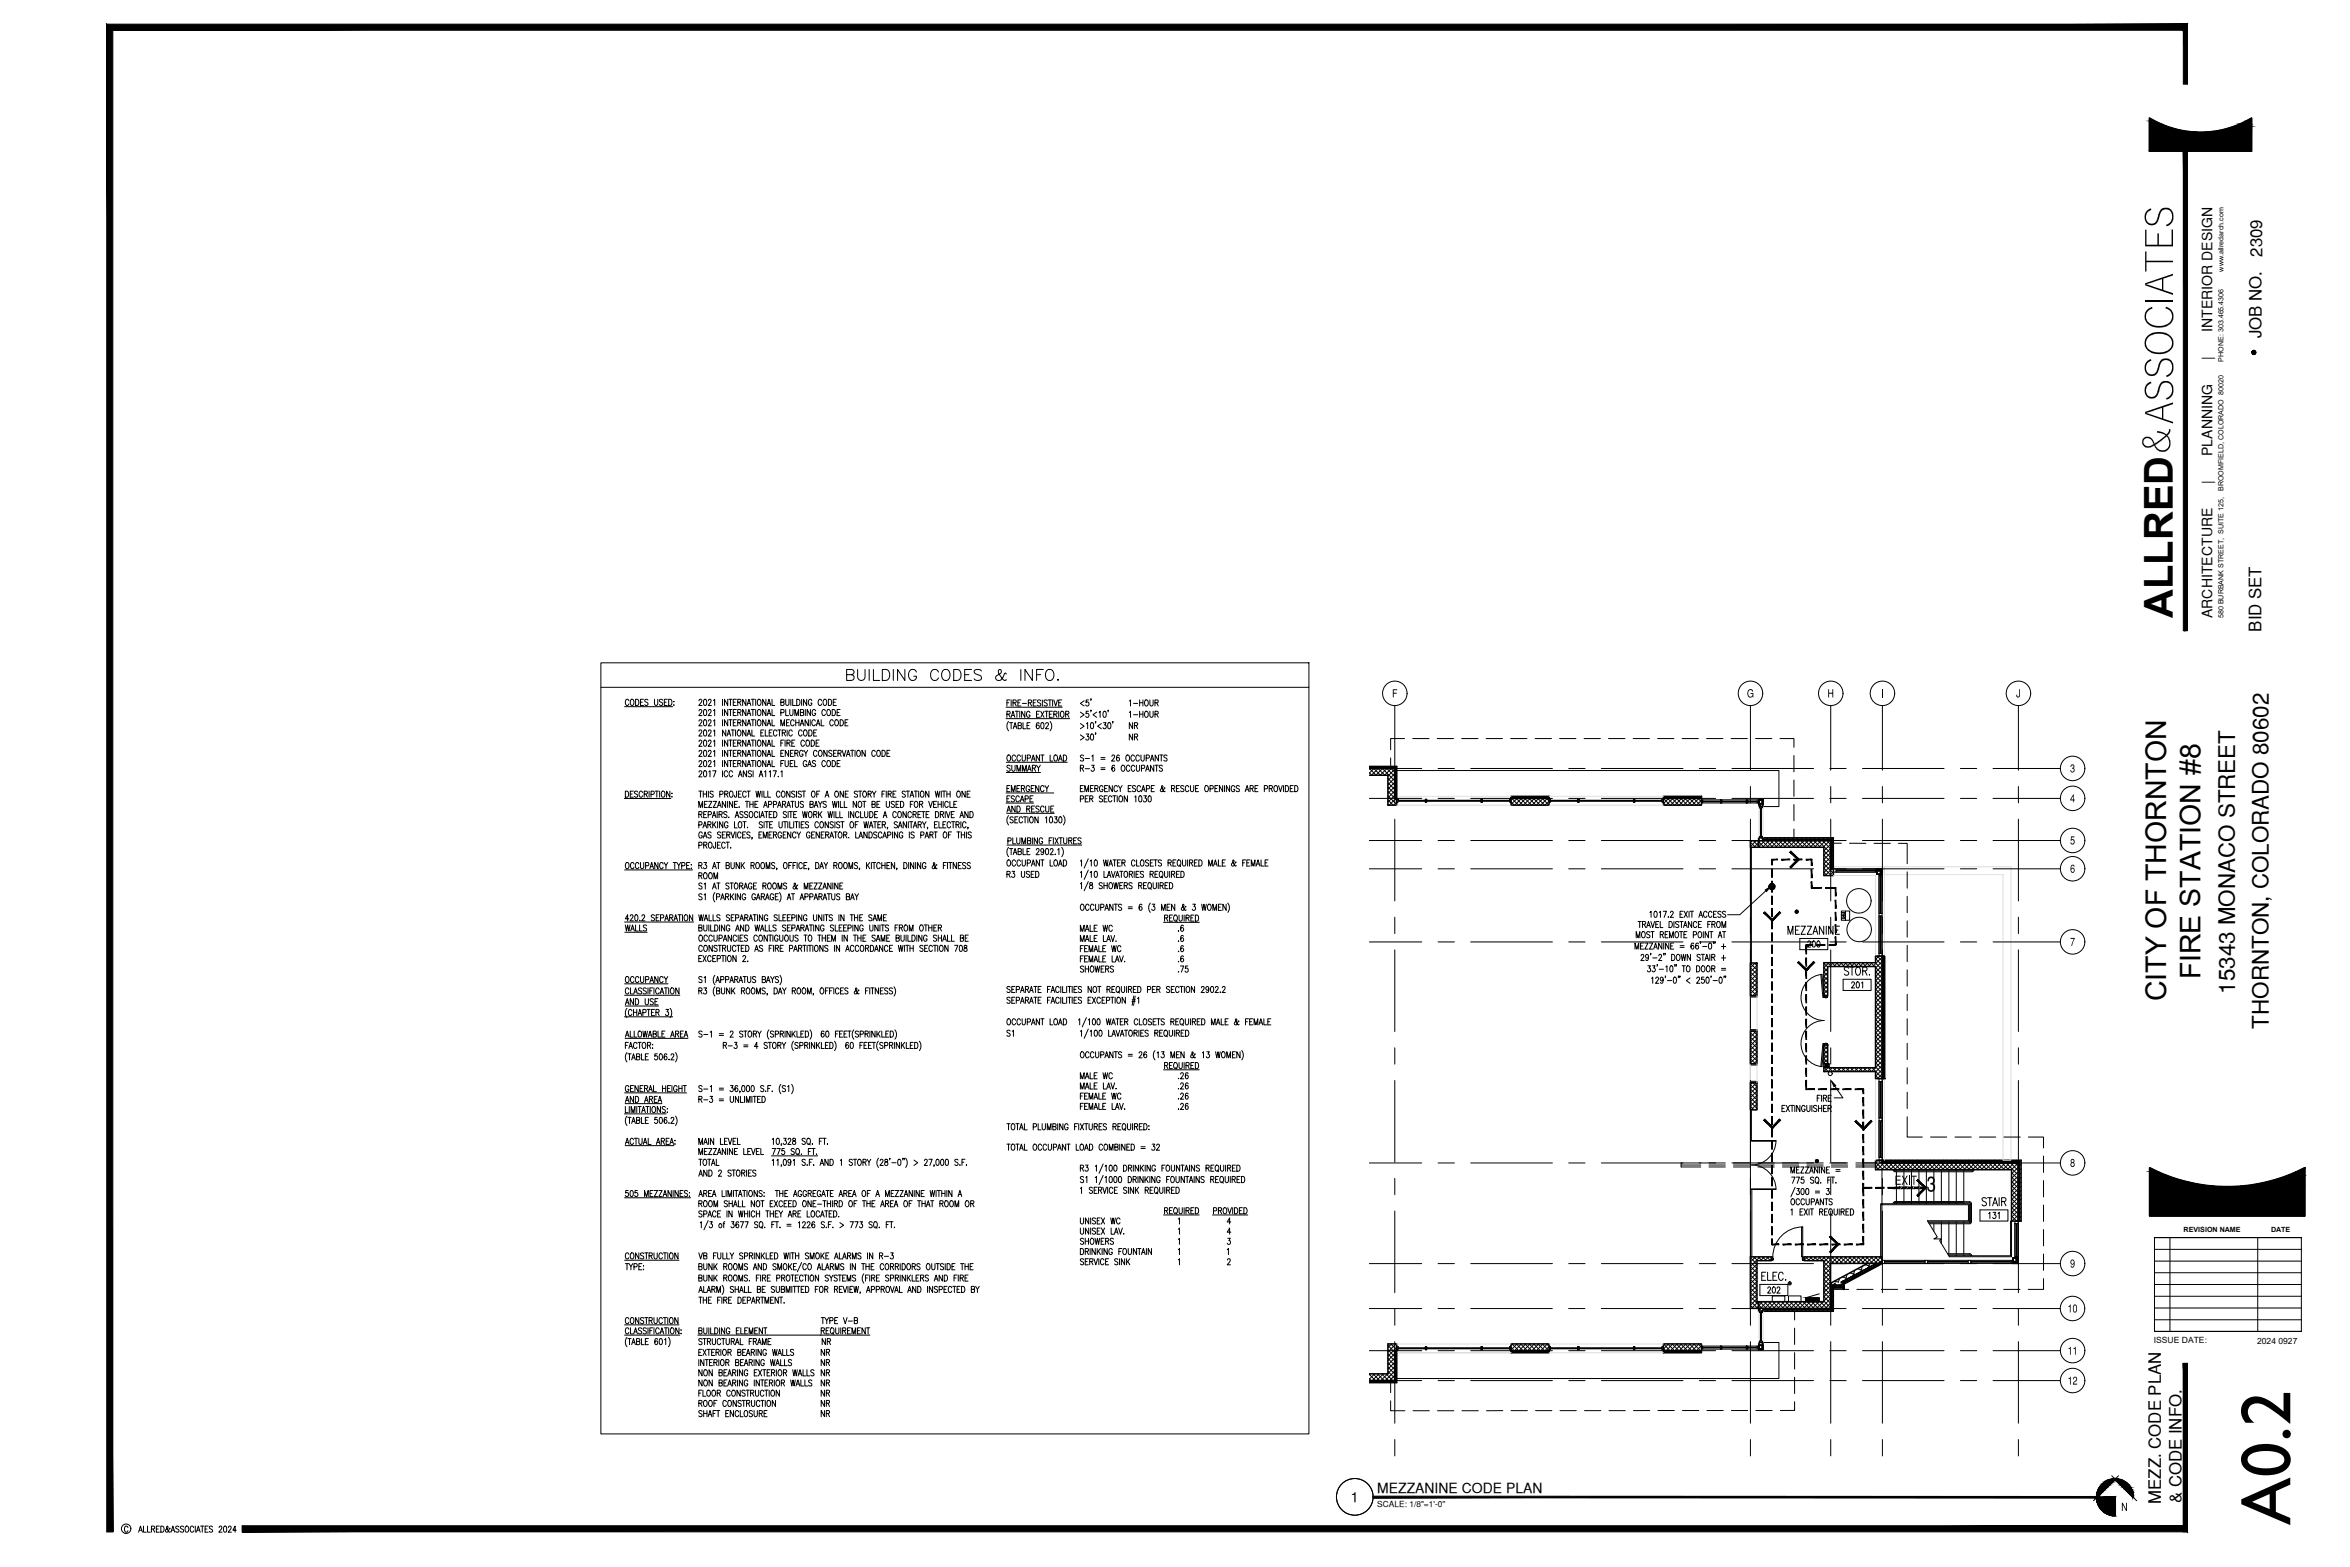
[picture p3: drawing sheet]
<svg xmlns="http://www.w3.org/2000/svg" width="914mm" height="610mm" viewBox="0 0 914 610" stroke-linecap="round" stroke-linejoin="round" font-family="sans-serif">
<defs><g id="words">
<text font-size="27.8" x="891.2" y="593.3" transform="rotate(-90 891.2 593.3)">A0.2</text>
<text font-size="15.5" x="845.5" y="240.4" transform="rotate(-90 845.5 240.4)">ALLRED</text>
<g font-size="11.1">
<text x="856.3" y="381" transform="rotate(-90 856.3 381)">FIRE STATION #8</text>
<text x="842.9" y="389.6" transform="rotate(-90 842.9 389.6)">CITY OF THORNTON</text>
</g>
<text font-size="9.5" x="749.7" y="463.5">3</text>
<g font-size="8.7">
<text x="869.5" y="386.6" transform="rotate(-90 869.5 386.6)">15343 MONACO STREET</text>
<text x="882.7" y="400.2" transform="rotate(-90 882.7 400.2)">THORNTON, COLORADO 80602</text>
</g>
<text font-size="7.9" x="328.1" y="266">BUILDING CODES &amp; INFO.</text>
<g font-size="6.6">
<text x="694.6" y="364.8">MEZZANINE</text>
<text x="716.5" y="380.6">STOR.</text>
</g>
<g font-size="6.5">
<text x="880.3" y="99.9" transform="rotate(-90 880.3 99.9)">2309</text>
<text x="879.9" y="131.6" transform="rotate(-90 879.9 131.6)">JOB NO.</text>
<text x="879.9" y="245.7" transform="rotate(-90 879.9 245.7)">BID SET</text>
<text x="840.8" y="585" transform="rotate(-90 840.8 585)">MEZZ. CODE PLAN</text>
<text x="848.8" y="584.8" transform="rotate(-90 848.8 584.8)">&amp; CODE INFO.</text>
</g>
<g font-size="5.7">
<text x="702" y="369.7">200</text>
<text x="719.3" y="385.6">201</text>
<text x="737.2" y="460.9">EXIT</text>
<text x="772.6" y="475.2">131</text>
</g>
<g font-size="5.4">
<text x="860.7" y="129.3" transform="rotate(-90 860.7 129.3)">INTERIOR DESIGN</text>
<text x="860.7" y="140" transform="rotate(-90 860.7 140)">|</text>
<text x="860.7" y="177.4" transform="rotate(-90 860.7 177.4)">PLANNING</text>
<text x="860.7" y="188.1" transform="rotate(-90 860.7 188.1)">|</text>
<text x="860.7" y="240.5" transform="rotate(-90 860.7 240.5)">ARCHITECTURE</text>
<text x="535.9" y="580.8">MEZZANINE CODE PLAN</text>
<text x="525.6" y="584.3">1</text>
</g>
<text font-size="5.3" x="686.5" y="504.1">202</text>
<g font-size="5.1">
<text x="541.7" y="271.3">F</text>
<text x="679.7" y="271.3">G</text>
<text x="711.1" y="271.3">H</text>
<text x="731.9" y="271.3">I</text>
<text x="784.5" y="271.3">J</text>
<text x="805.5" y="300.4">3</text>
<text x="805.5" y="312.1">4</text>
<text x="805.5" y="328.5">5</text>
<text x="805.5" y="339.5">6</text>
<text x="805.5" y="368">7</text>
<text x="805.5" y="453.9">8</text>
<text x="805.5" y="493.1">9</text>
<text x="804.5" y="510.5">10</text>
<text x="804.5" y="527">11</text>
<text x="804.5" y="538.6">12</text>
<text x="825.4" y="587.8">N</text>
</g>
<g font-size="3.3">
<text x="838.1" y="522.6">ISSUE DATE:</text>
<text x="878.2" y="522.8">2024 0927</text>
<text x="535.9" y="586.3">SCALE: 1/8&quot;=1'-0&quot;</text>
</g>
<g font-size="2.8">
<text x="865.2" y="105.6" transform="rotate(-90 865.2 105.6)">www.allredarch.com</text>
<text x="865.2" y="140.7" transform="rotate(-90 865.2 140.7)">PHONE: 303.465.4306</text>
<text x="865.2" y="191" transform="rotate(-90 865.2 191)">BROOMFIELD, COLORADO 80020</text>
<text x="865.2" y="240.5" transform="rotate(-90 865.2 240.5)">580 BURBANK STREET, SUITE 125,</text>
<text x="849.7" y="479.1">REVISION NAME</text>
<text x="883.7" y="479.1">DATE</text>
</g>
</g></defs>
<!-- layer: X_Floorplan|A-Anno-Code -->
<g fill="none" stroke="#000" stroke-width=".39">
<path d="M233.8 257.9h275.5v299.9h-275.5zM233.8 267.4h275.5M243 274.9h18.7M244.7 272.6a.7 .7 0 0 0-.9-.6 .7 .7 0 0 0-.5 1v.5a.7 .7 0 0 0 .5 .9 .7 .7 0 0 0 .9-.5M245.6 272.2l.2-.2a1.25 1.25 0 0 1 .9 1.2 1.25 1.25 0 0 1-.9 1.2 1.63 1.63 0 0 1-.2-2.2zM247.3 272a1.21 1.21 0 0 1 1.3 1.2 1.21 1.21 0 0 1-1.3 1.2zM249.2 273.2h.7M250.4 272h-1.2v2.4h1.2M252.1 272.4l-.4-.4-.8 .4 .1 .6 1.1 .8-.4 .6-.8-.3M254.7 272v1.8l.5 .6 .7-.3v-2.1M257.9 272.4l-.5-.4-.8 .4 .2 .6 1.1 .8-.5 .6-.8-.3M258.5 273.2h.7"/>
<path d="M259.7 272h-1.2v2.4h1.2M260.2 272a1.21 1.21 0 0 1 1.3 1.2 1.21 1.21 0 0 1-1.3 1.2zM262.1 273h.2zM262.1 274.3h.2zM272 272.6l.1-.3a.58 .58 0 0 1 .8-.1 .58 .58 0 0 1 .1 .8l-1.1 1.4h1.3M272 276.6l.1-.4a.59 .59 0 0 1 .8-.1 .59 .59 0 0 1 .1 .8l-1.1 1.5h1.3M274 272.2l.3-.2a1.36 1.36 0 0 1 0 2.4l-.3-.1-.3-.9zM274 276.1l.3-.1a1.33 1.33 0 0 1 .7 1.2 1.33 1.33 0 0 1-.7 1.2l-.3-.1-.3-.9zM275.6 272.6l.4-.6h.4l.3 .5-1.2 1.9h1.3M275.6 276.6l.2-.5 .6-.1 .3 .7-1.2 1.7h1.3M277.6 272.5l.5-.5v2.4M277.6 276.5l.5-.5v2.4"/>
<path d="M281.1 272v2.4M281.1 276v2.4M281.1 280v2.4M283.2 272v2.4l-1.3-2.4v2.4M283.2 276v2.4l-1.3-2.4v2.4M283.2 280v2.4l-1.3-2.4v2.4M283.6 272h1.3M283.6 276h1.3M283.6 280h1.3M284.2 272v2.4M284.2 276v2.4M284.2 280v2.4"/>
<path d="M285.3 273.2h.7M285.3 277.2h.7M286.5 272h-1.2v2.4h1.2M286.5 276h-1.2v2.4h1.2M286.5 280h-1.2v2.4h1.2M287.1 273.2l1.1-.2v-.7l-1.1-.3v2.4M287.1 277.2l1.1-.3v-.7l-1.1-.2v2.4M287.7 273.2l.6 1.2M287.7 277.2l.6 1.2M290.2 272v2.4l-1.2-2.4v2.4M290.2 276v2.4l-1.2-2.4v2.4M290.2 280v2.4l-1.2-2.4v2.4"/>
<path d="M290.7 274.4l.7-2.4 .7 2.4M290.7 278.4l.7-2.4 .7 2.4M291 273.6h.8M291 277.6h.8M292.3 272h1.3M292.3 276h1.3M292.3 280h1.3M292.9 272v2.4M292.9 276v2.4M292.9 280v2.4M294 272v2.4M294 276v2.4"/>
<path d="M294 280v2.4M295 272.2l.2-.2a1.25 1.25 0 0 1 1 1.2 1.25 1.25 0 0 1-1 1.2 1.63 1.63 0 0 1-.2-2.2zM295 276.1l.2-.1a1.23 1.23 0 0 1 .9 1.2 1.23 1.23 0 0 1-.9 1.2 1.57 1.57 0 0 1-.2-2.3zM298 272v2.4l-1.2-2.4v2.4M298 276v2.4l-1.2-2.4v2.4M298 280v2.4l-1.2-2.4v2.4M298.5 274.4l.7-2.4 .7 2.4M298.5 278.4l.7-2.4 .7 2.4M298.7 273.6h1M298.7 277.6h1M300.4 272v2.4h1.1M300.4 276v2.4h1.1"/>
<path d="M300.4 280v2.4h1.1M303.8 273.2l1.1-.1v-.9l-1.1-.2v2.4l1.2-.2v-.8l-.4-.2M303.8 277.3l1.1-.1 .1-1-1.2-.2v2.4M305.7 272v1.8l.6 .6 .6-.3 .1-2.1M305.7 276v2.4h1.1M307.2 280h-1.2v2.4h1.2M307.3 276v1.7l.5 .7 .5-.1 .3-.6v-1.7M307.7 272v2.4M308.4 272v2.4h1.1M309.3 278.4v-2.4l.7 2.4 .7-2.4v2.4M309.6 280v2.4M310 272a1.21 1.21 0 0 1 1.3 1.2 1.21 1.21 0 0 1-1.3 1.2z"/>
<path d="M310.9 280v2.4M311.4 277.2l1.1-.2 .1-.8-1.2-.2v2.4l1.2-.2v-.8l-.3-.2M311.9 272v2.4M313.4 276v2.4M313.9 272v2.4l-1.3-2.4v2.4M314.5 280v2.4l-1.2-2.4v2.4M315.3 280v2.4M315.3 276v2.4l-1.2-2.4v2.4M315.9 272.6a.7 .7 0 0 0-.9-.6 .7 .7 0 0 0-.5 1v.5a.71 .71 0 0 0 .7 1 .71 .71 0 0 0 .7-1h-.4M317.4 276.6a.72 .72 0 0 0-.9-.6 .72 .72 0 0 0-.5 .9v.6a.72 .72 0 0 0 .7 .9 .72 .72 0 0 0 .7-.9h-.5M319.5 280v2.4h1.1M319.7 272.6a.7 .7 0 0 0-.9-.6 .7 .7 0 0 0-.5 1v.5a.7 .7 0 0 0 .5 .9 .7 .7 0 0 0 .9-.5"/>
<path d="M320.4 272.4l.4-.4a1.25 1.25 0 0 1 .9 1.2 1.25 1.25 0 0 1-.9 1.2l-.5-.9zM321.2 276.6a.72 .72 0 0 0-.9-.6 .72 .72 0 0 0-.5 .9v.6a.72 .72 0 0 0 .5 .9 .72 .72 0 0 0 .9-.6M322.1 276.1l.1-.1a1.21 1.21 0 0 1 1 1.2 1.21 1.21 0 0 1-1 1.2 1.53 1.53 0 0 1-.1-2.3zM322.3 272a1.21 1.21 0 0 1 1.3 1.2 1.21 1.21 0 0 1-1.3 1.2zM323.8 276a1.19 1.19 0 0 1 1.3 1.2 1.19 1.19 0 0 1-1.3 1.2zM324.2 273.2h.8M325.4 272h-1.2v2.4h1.2M325.7 277.2h.7M326.9 276h-1.2v2.4h1.2M326.9 280a1.19 1.19 0 0 1 1.3 1.2 1.19 1.19 0 0 1-1.3 1.2zM329.9 280h-1.1v2.4h1.1M391.5 275.1h21.8"/>
<path d="M391.5 279.6h24.7M391.8 277.8l1.1-.1v-.9l-1.1-.1v2.4M391.8 273.4h.7M392.4 277.8l.7 1.3M393 272.3h-1.2v2.4M393.4 279.1l.8-2.4 .7 2.4M393.4 272.3v2.4M393.7 278.3h.9M394.2 273.4l1.1-.1v-.9l-1.1-.1v2.4M394.8 273.4l.6 1.3M395.1 276.7h1.2M395.7 276.7v2.4"/>
<path d="M396.1 273.4h.7M396.8 276.7v2.4M397.3 272.3h-1.2v2.4h1.2M397.8 273.6h1.6M398.8 276.7v2.4l-1.3-2.4v2.4M400.1 273.4l1.1-.1v-.9l-1.1-.1v2.4M400.8 277.3a.7 .7 0 0 0-.9-.6 .7 .7 0 0 0-.5 .9v.6a.7 .7 0 0 0 .7 .9 .7 .7 0 0 0 .7-.9h-.5M400.8 273.4l.6 1.3M402 273.4h.8M403.2 272.3h-1.2v2.4h1.2M403.3 277.8h.8M404.5 276.7h-1.2v2.4h1.2"/>
<path d="M405 272.6l-.5-.3-.8 .3 .2 .6 .9 .4a.66 .66 0 0 1-.1 1 .66 .66 0 0 1-1-.3M405 276.7l1.2 2.4M405.6 272.3v2.4M406.2 276.7l-1.2 2.4M406.6 276.7h1.3M407.2 276.7v2.4M407.5 272.6l-.5-.3-.8 .3 .2 .6 .9 .4a.66 .66 0 0 1-.1 1 .66 .66 0 0 1-1-.3M407.9 272.3h1.3M408.3 277.8h.7M408.5 272.3v2.4M409.5 276.7h-1.2v2.4h1.2M409.6 272.3v2.4"/>
<path d="M410 272.3l.8 2.4 .7-2.4M410 277.8l1.1-.1v-.9l-1.1-.1v2.4M410.7 277.8l.6 1.3M411.9 273.4h.8M411.9 276.7v2.4M412.7 277l.4-.3a1.23 1.23 0 0 1 .9 1.2 1.23 1.23 0 0 1-.9 1.2l-.5-.9zM413.1 272.3h-1.2v2.4h1.2M414.7 277.8l1.1-.1v-.9l-1.1-.1v2.4M415.3 277.8l.6 1.3M420.4 277l1.5 1-1.5 1.1M421.9 272.6l-1.5 1 1.5 1.1M423.5 272.3h-.8v.9a.72 .72 0 0 1 1 .2 .72 .72 0 0 1-.2 1 .72 .72 0 0 1-1-.2"/>
<path d="M423.5 276.7h-.8l-.1 1a.71 .71 0 0 1 1 .1 .71 .71 0 0 1-.1 1 .71 .71 0 0 1-1-.2M424.6 271.9l-.2 .6M424.6 276.4l-.2 .5M426.7 277l-1.4 1 1.4 1.1M427.7 277.2l.4-.5v2.4M429.5 276.8l.2-.1a1.41 1.41 0 0 1 .2 2.4l-.6-.5zM431.2 276.4l-.1 .5M439.4 272.7l.5-.4v2.4M439.4 277.2l.5-.5v2.4M441.1 273.6h1.6M441.1 278h1.6M443.4 273.4h1.3"/>
<path d="M443.4 272.3v2.4M443.4 276.7v2.4M443.4 277.8h1.3M444.7 272.3v2.4M444.7 276.7v2.4M445.7 272.4l.2-.1a1.21 1.21 0 0 1 .9 1.2 1.21 1.21 0 0 1-.9 1.2 1.67 1.67 0 0 1-.2-2.3zM445.7 276.8l.2-.1a1.21 1.21 0 0 1 .9 1.2 1.21 1.21 0 0 1-.9 1.2 1.63 1.63 0 0 1-.2-2.3zM447.4 272.3v1.7l.6 .7 .6-.4 .1-2M447.4 276.7v1.7l.6 .7 .6-.4 .1-2M449.4 273.4l1.1-.1v-.9l-1.1-.1v2.4M449.4 277.8l1.1-.1v-.9l-1.1-.1v2.4M450 273.4l.7 1.3"/>
<path d="M450 277.8l.7 1.3M272 280.5l.1-.3a.58 .58 0 0 1 .8-.1 .58 .58 0 0 1 .1 .8l-1.1 1.5h1.3M272 284.5l.1-.3a.58 .58 0 0 1 .8-.1 .58 .58 0 0 1 .1 .8l-1.1 1.4h1.3M272 288.5l.1-.3a.58 .58 0 0 1 .8-.2 .58 .58 0 0 1 .1 .8l-1.1 1.5h1.3M272 292.4l.1-.3a.59 .59 0 0 1 .8-.1 .59 .59 0 0 1 .1 .8l-1.1 1.5h1.3M272 296.4l.1-.3a.58 .58 0 0 1 .8-.1 .58 .58 0 0 1 .1 .8l-1.1 1.4h1.3M274 280.1l.3-.1a1.33 1.33 0 0 1 .7 1.2 1.33 1.33 0 0 1-.7 1.2l-.3-.2-.3-.9zM274 284.1l.3-.1a1.33 1.33 0 0 1 .7 1.2 1.33 1.33 0 0 1-.7 1.1l-.3-.1-.3-.9zM274 288l.3-.1a1.36 1.36 0 0 1 0 2.4l-.3-.1-.3-.9zM274 292l.3-.1a1.33 1.33 0 0 1 .7 1.2 1.33 1.33 0 0 1-.7 1.2l-.3-.1-.3-1zM274 296l.3-.1a1.33 1.33 0 0 1 .7 1.2 1.33 1.33 0 0 1-.7 1.1l-.3-.1-.3-.9zM274 299.9l.3-.1a1.33 1.33 0 0 1 .7 1.2 1.33 1.33 0 0 1-.7 1.2l-.3-.1-.3-.9z"/>
<path d="M275.6 280.5l.2-.4 .6-.1 .3 .7-1.2 1.7h1.3M275.6 284.5l.4-.5 .5 .1 .2 .3-1.2 1.9h1.3M275.6 288.5l.4-.6h.4l.3 .5-1.2 1.9h1.3M275.6 292.4l.2-.4 .6-.1 .3 .7-1.2 1.7h1.3M275.6 296.4l.2-.4 .6-.1 .3 .6-1.2 1.7h1.3M277.3 299.8h1.3l-.9 2.4M277.6 280.5l.5-.5v2.4M277.6 284.4l.5-.4v2.3M277.6 288.4l.5-.5v2.4M277.6 292.4l.5-.5v2.4M277.6 296.3l.5-.4v2.3M281.1 287.9v2.4"/>
<path d="M281.1 291.9v2.4M281.1 295.9v2.3M281.1 299.8v2.4M282.4 284v2.3l-1.3-2.3v2.3M282.9 286.3l.7-2.3 .7 2.3M283.2 287.9v2.4l-1.3-2.4v2.4M283.2 291.9v2.4l-1.3-2.4v2.4M283.2 295.9v2.3l-1.3-2.3v2.3M283.2 285.5h.9M283.6 287.9h1.3M283.6 291.9h1.3M283.6 295.9h1.3"/>
<path d="M284.2 287.9v2.4M284.2 291.9v2.4M284.2 295.9v2.3M284.5 284h1.3M285.2 284v2.3M285.3 281.1h.7M285.3 289.1h.7M285.3 293h.7M285.3 297h.7M286.2 284v2.3M286.5 287.9h-1.2v2.4h1.2M286.5 291.9h-1.2v2.4h1.2"/>
<path d="M286.5 295.9h-1.2v2.3h1.2M287.1 281.1l1-.1 .1-.8-1.1-.2v2.4M287.1 289.1l1.1-.3v-.6l-1.1-.3v2.4M287.1 293l1.1-.2v-.7l-1.1-.2v2.4M287.1 297l1-.1 .1-.8-1.1-.2v2.3M287.2 284.1a1.19 1.19 0 0 1 1.3 .9 1.19 1.19 0 0 1-.7 1.3 1.33 1.33 0 0 1-.6-2.2zM287.7 281.1l.6 1.3M287.7 289.1l.6 1.2M287.7 293l.6 1.3M287.7 297l.6 1.2M290.2 284v2.3l-1.2-2.3v2.3M290.2 287.9v2.4l-1.2-2.4v2.4"/>
<path d="M290.2 291.9v2.4l-1.2-2.4v2.4M290.2 295.9v2.3l-1.2-2.3v2.3M290.5 299.8v2.4l-1.3-2.4v2.4M290.7 282.4l.7-2.4 .7 2.4M290.7 286.3l.7-2.3 .7 2.3M290.7 290.3l.7-2.4 .7 2.4M290.7 294.3l.7-2.4 .7 2.4M290.7 298.2l.7-2.3 .7 2.3M291 281.6h.8M291 285.5h.8M291 289.5h.8M291 293.5h.8"/>
<path d="M291 297.4h.8M292.3 287.9h1.3M292.3 291.9h1.3M292.3 295.9h1.3M292.6 284v2.3h1.1M292.9 287.9v2.4M292.9 291.9v2.4M292.9 295.9v2.3M293 299.8v2.4M294 287.9v2.4M294 291.9v2.4M294 295.9v2.3"/>
<path d="M295 280.1l.2-.1a1.22 1.22 0 0 1 1 1.2 1.22 1.22 0 0 1-1 1.2 1.57 1.57 0 0 1-.2-2.3zM295 288l.2-.1a1.25 1.25 0 0 1 1 1.2 1.25 1.25 0 0 1-1 1.2 1.63 1.63 0 0 1-.2-2.3zM295 292l.2-.1a1.23 1.23 0 0 1 .9 1.2 1.23 1.23 0 0 1-.9 1.2 1.57 1.57 0 0 1-.2-2.3zM295 296l.2-.1a1.22 1.22 0 0 1 1 1.2 1.22 1.22 0 0 1-1 1.1 1.57 1.57 0 0 1-.2-2.2zM296 285.1h.8M297.2 284h-1.2v2.3h1.2M297.8 284v2.3h1M298 287.9v2.4l-1.2-2.4v2.4M298 291.9v2.4l-1.2-2.4v2.4M298 295.9v2.3l-1.2-2.3v2.3M298.5 282.4l.7-2.4 .7 2.4M298.5 290.3l.7-2.4 .7 2.4"/>
<path d="M298.5 294.3l.7-2.4 .7 2.4M298.5 298.2l.7-2.3 .7 2.3M298.7 281.6h1M298.7 289.5h1M298.7 293.5h1M298.7 297.4h1M299.3 285.1h.7M300.4 287.9v2.4h1.1M300.4 291.9v2.4h1.1M300.4 295.9v2.3h1.1M300.5 284h-1.2v2.3h1.2M300.8 299.8h1.3l-.9 2.4"/>
<path d="M302.3 284.5a.7 .7 0 0 0-.9-.5 .7 .7 0 0 0-.5 .9v.5a.7 .7 0 0 0 .5 .9 .7 .7 0 0 0 .9-.5M302.6 284h1.3M303.3 284v2.3M303.8 282.4v-2.4l.7 2.4 .8-2.4v2.4M303.8 289.1h.7M303.8 293h.7M303.8 297h.7M304.4 285.1l1.1-.1v-.9l-1.1-.1v2.3M305 287.9h-1.2v2.4M305 291.9h-1.2v2.4h1.2M305 295.9h-1.2v2.3M305 285.1l.6 1.2"/>
<path d="M305.5 295.9v1.7l.5 .6 .7-.3v-2M305.5 287.9v2.4M306 281.1h.7M306.2 289.1l1.1-.2v-.9l-1.1-.1v2.4M306.3 284v2.3M306.8 291.9v2.4l-1.2-2.4v2.4M306.8 289.1l.7 1.2M307.5 297h.7M307.6 293h.7M308.1 289.1h.7M308.3 284.5a.7 .7 0 0 0-.9-.5 .7 .7 0 0 0-.5 .9v.5a.7 .7 0 0 0 .5 .9 .7 .7 0 0 0 .9-.5M308.7 295.9h-1.2v2.3h1.2"/>
<path d="M308.7 291.9h-1.1v2.4h1.1M309 280.5a.7 .7 0 0 0-.9-.5 .7 .7 0 0 0-.5 .9v.6a.7 .7 0 0 0 .5 .9 .7 .7 0 0 0 .9-.6M309.2 295.9v2.3h1.1M309.3 287.9h-1.2v2.4h1.2M309.3 293l1.2-.2v-.7l-1.2-.2v2.4M309.6 281.1h1.3M309.9 293l.7 1.3M311.4 282.4l.7-2.4 .7 2.4M311.6 281.6h.9M312.1 284.5a.7 .7 0 0 0-.9-.5 .7 .7 0 0 0-.5 .9v.5a.7 .7 0 0 0 .5 .9 .7 .7 0 0 0 .9-.5M312.5 292.4a.71 .71 0 0 0-.9-.5 .71 .71 0 0 0-.5 .9v.6a.71 .71 0 0 0 .7 .9 .71 .71 0 0 0 .7-.9h-.5M312.8 291.9l.8 1.1v1.3"/>
<path d="M313 284.1l.2-.1a1.22 1.22 0 0 1 .9 1.2 1.22 1.22 0 0 1-.9 1.1 1.59 1.59 0 0 1-.2-2.2zM313 288.5a.72 .72 0 0 0-.9-.6 .72 .72 0 0 0-.5 .9v.6a.72 .72 0 0 0 .5 .9 .72 .72 0 0 0 .9-.6M313.9 288l.2-.1a1.24 1.24 0 0 1 .9 1.2 1.24 1.24 0 0 1-.9 1.2 1.69 1.69 0 0 1-.2-2.3zM313.9 296.4a.7 .7 0 0 0-.9-.5 .7 .7 0 0 0-.5 .9v.5a.7 .7 0 0 0 .7 .9 .7 .7 0 0 0 .7-.9h-.5M314.3 298.2l.7-2.3 .7 2.3M314.3 291.9l-.7 1.1M314.5 297.4h1M314.7 284a1.27 1.27 0 0 1 1.3 .7 1.27 1.27 0 0 1-.4 1.5l-.9 .1zM315.6 287.9a1.21 1.21 0 0 1 1.3 1.2 1.21 1.21 0 0 1-1.3 1.2zM316.6 285.1h.8M317.2 280.5a.7 .7 0 0 0-.8-.5 .7 .7 0 0 0-.5 .9v.6a.7 .7 0 0 0 .5 .9 .7 .7 0 0 0 .8-.6M317.4 296.2l-.5-.3-.8 .3 .1 .5 1.2 .9-.5 .6-.8-.3"/>
<path d="M317.5 289.1h.8M317.6 282.4l.7-2.4 .8 2.4M317.8 284h-1.2v2.3h1.2M317.9 292.4a.71 .71 0 0 0-.9-.5 .71 .71 0 0 0-.5 .9v.6a.7 .7 0 0 0 .5 .8 .7 .7 0 0 0 .9-.5M317.9 281.6h.9M318.7 287.9h-1.2v2.4h1.2M318.8 292l.2-.1a1.21 1.21 0 0 1 .9 1.2 1.21 1.21 0 0 1-.9 1.2 1.53 1.53 0 0 1-.2-2.3zM321.2 296.4a.72 .72 0 0 0-.9-.5 .72 .72 0 0 0-.5 .9v.5a.72 .72 0 0 0 .5 .9 .72 .72 0 0 0 .9-.5M321.8 291.9v2.4l-1.3-2.4v2.4M322.1 296l.1-.1a1.21 1.21 0 0 1 1 1.2 1.21 1.21 0 0 1-1 1.1 1.53 1.53 0 0 1-.1-2.2zM323.7 292.2l-.4-.3-.8 .3 .1 .6 1.1 .8-.4 .7-.8-.4M323.8 295.9a1.19 1.19 0 0 1 1.3 1.2 1.19 1.19 0 0 1-1.3 1.1z"/>
<path d="M324.2 280.5a.7 .7 0 0 0-.8-.5 .7 .7 0 0 0-.5 .9v.6a.7 .7 0 0 0 .5 .9 .7 .7 0 0 0 .8-.6M324.4 293h.7M325.2 280.1l.1-.1a1.21 1.21 0 0 1 1 1.2 1.21 1.21 0 0 1-1 1.2 1.53 1.53 0 0 1-.1-2.3zM325.5 291.9h-1.1v2.4h1.1M325.7 297h.7M326.1 293l1.1-.1v-.8l-1.1-.2v2.4M326.7 293l.6 1.3M326.9 295.9h-1.2v2.3h1.2M327.7 291.9l.7 2.4 .7-2.4M328.8 281.1h.7M329.3 294.3l.8-2.4 .7 2.4M329.6 293.5h.9"/>
<path d="M331 291.9h1.2M331.6 291.9v2.4M332.7 291.9v2.4M333.7 292l.2-.1a1.23 1.23 0 0 1 .9 1.2 1.23 1.23 0 0 1-.9 1.2 1.57 1.57 0 0 1-.2-2.3zM336.7 291.9v2.4l-1.3-2.4v2.4M340.6 292.4a.71 .71 0 0 0-.9-.5 .71 .71 0 0 0-.5 .9v.6a.7 .7 0 0 0 .5 .8 .7 .7 0 0 0 .9-.5M341.5 292l.2-.1a1.23 1.23 0 0 1 .9 1.2 1.23 1.23 0 0 1-.9 1.2 1.53 1.53 0 0 1-.2-2.3zM343.2 291.9a1.19 1.19 0 0 1 1.3 1.2 1.19 1.19 0 0 1-1.3 1.2zM345.1 293h.7M346.3 291.9h-1.2v2.4h1.2M391.5 296.5h23.8M392 294l.3-.3a1.22 1.22 0 0 1 1 1.2 1.22 1.22 0 0 1-1 1.2l-.5-.9z"/>
<path d="M392.4 280.7a2.89 2.89 0 0 0 0 3.6M392.8 281.1h1.3M393.1 298l-.5-.3-.8 .3 .2 .6 .7 .3a.65 .65 0 0 1 .3 1 .65 .65 0 0 1-1 0l-.2-.2M393.4 281.1v2.4M393.7 297.7v1.7l.6 .7 .6-.4 .1-2M394.3 283.5l.7-2.4 .7 2.4M394.5 282.7h.9M395.2 294.3a.72 .72 0 0 0-.9-.6 .72 .72 0 0 0-.5 .9v.6a.72 .72 0 0 0 .5 .9 .72 .72 0 0 0 .9-.6M396.2 282.2h1.1v-1l-1.1-.1v2.4l1.1-.2 .1-.6-.4-.5M397.1 294.3a.72 .72 0 0 0-.9-.6 .72 .72 0 0 0-.5 .9v.6a.72 .72 0 0 0 .5 .9 .72 .72 0 0 0 .9-.6M397.7 293.7v1.7l.5 .7 .5-.1 .3-.6v-1.7M398.1 281.1v2.4h1.1"/>
<path d="M399.6 282.2h.7M399.7 294.9h1.1l.1-1-1.2-.2v2.4M400 299.3h1M400.8 281.1h-1.2v2.4h1.2M401.3 296.1l.7-2.4 .8 2.4M401.6 295.3h.9M401.7 298.8l1.1-.1v-.9l-1.1-.1v2.4M402.3 298.8l.7 1.3M403.3 297.7l.8 1.1v1.3M404.3 281.5l-.4-.4a1.36 1.36 0 0 0 0 2.4 .68 .68 0 0 0 .5-1 .68 .68 0 0 0-1.1-.1l-.1 .3M404.5 293.7v2.4l-1.3-2.4v2.4M404.8 297.7l-.7 1.1"/>
<path d="M405 293.7h1.2M405.2 281.2l.5-.1a1.41 1.41 0 0 1-.2 2.4l-.3-.1-.2-.9zM405.6 293.7v2.4M406.9 281.7l.1-.4a.58 .58 0 0 1 .8-.1 .58 .58 0 0 1 .1 .8l-1.1 1.5h1.3M408.6 280.7a2.89 2.89 0 0 1 0 3.6M408.6 293.7v2.4h1.1M410.2 294l.4-.3a1.22 1.22 0 0 1 .9 1.2 1.22 1.22 0 0 1-.9 1.2l-.6-.9zM411.9 296.1l.7-2.4 .7 2.4M412.1 295.3h.9M413.8 293.7a1.19 1.19 0 0 1 1.3 1.2 1.19 1.19 0 0 1-1.3 1.2zM420.4 281.5l1.5 1-1.5 1M420.4 285.9l1.5 1-1.5 1"/>
<path d="M420.4 298.8l1.1-.1v-.9l-1.1-.1v2.4M421 298.8l.6 1.3M421.6 294l-.4-.3-.8 .3 .1 .5 1.1 .7-.1 .8-.7 .1-.4-.4M422.3 295.1h1.6M422.3 299h1.6M422.7 285.5h.9l-.5 1a.69 .69 0 0 1 .6 1 .69 .69 0 0 1-1.2 0M422.7 281.6l.5-.5v2.4M424.6 281.2l.4-.1a1.44 1.44 0 0 1-.2 2.4l-.5-1zM424.6 285.7l.2-.2a1.44 1.44 0 0 1 .2 2.4l-.4-.1-.3-.9zM424.7 297.7h1l-.5 .9a.71 .71 0 0 1 .6 1.1 .71 .71 0 0 1-1.2-.1M424.8 294.2l.5-.5v2.4M426.4 280.8h-.2h.2l-.2 .5"/>
<path d="M426.4 285.2h-.2h.2l-.2 .6M428.4 294.7h1.6M428.4 295.4h1.6M428.4 298.7h1.6M428.4 299.4h1.6M428.5 281.5l-1.4 1 1.4 1M429.3 281.1h1.1l-.6 .9a.71 .71 0 0 1 .6 1.1 .71 .71 0 0 1-1.2-.1M431.2 281.2l.5-.1a1.41 1.41 0 0 1-.2 2.4l-.3-.1-.2-.9zM432.6 294.3l.2-.5 .6-.1 .3 .7-1.2 1.7h1.3M433.1 280.8l-.2 .5M433.7 298l-.5-.3a1.43 1.43 0 0 0 .1 2.4 .7 .7 0 0 0 .5-.9 .7 .7 0 0 0-.9-.5l-.3 .6M435.5 294l-.1-.2a1.16 1.16 0 0 0-1.2 1 1.16 1.16 0 0 0 .8 1.3 .65 .65 0 0 0 .6-.9 .65 .65 0 0 0-1-.3l-.2 .4"/>
<path d="M436.6 297.8l.2-.1a1.21 1.21 0 0 1 1 1.2 1.21 1.21 0 0 1-1 1.2 1.57 1.57 0 0 1-.2-2.3zM438.2 294l.4-.3a1.22 1.22 0 0 1 .9 1.2 1.22 1.22 0 0 1-.9 1.2l-.5-.9zM439.6 298.2a.72 .72 0 0 0-.8-.5 .72 .72 0 0 0-.6 .9v.6a.72 .72 0 0 0 .6 .9 .72 .72 0 0 0 .8-.6M440.7 281.1v2.4l-1.3-2.4v2.4M440.7 285.5v2.4l-1.3-2.4v2.4M441.4 282.2h1.1v-1l-1.1-.1v2.4M441.4 286.7l1.1-.1 .1-.8-1.2-.3v2.4M441.4 294.3a.7 .7 0 0 0-.8-.6 .7 .7 0 0 0-.5 .9v.6a.7 .7 0 0 0 .5 .9 .7 .7 0 0 0 .8-.6M441.5 298.2a.72 .72 0 0 0-.8-.5 .72 .72 0 0 0-.6 .9v.6a.72 .72 0 0 0 .6 .9 .72 .72 0 0 0 .8-.6M442 282.2l.7 1.3M442 286.7l.7 1.2M442.2 297.7v1.7l.5 .7 .4-.2 .3-.5v-1.7"/>
<path d="M443.3 294.3a.7 .7 0 0 0-.8-.6 .7 .7 0 0 0-.5 .9v.6a.7 .7 0 0 0 .5 .9 .7 .7 0 0 0 .8-.6M443.9 293.7v1.7l.6 .7 .6-.4 .1-2M444.2 298.9l1-.1 .1-.9-1.1-.2v2.4M446 294.9h1l.1-1-1.1-.2v2.4M446.1 299.3h.9M447.6 296.1l.7-2.4 .7 2.4M447.9 295.3h.9M448.9 297.7v2.4l-1.2-2.4v2.4M449.4 297.7h1.3M450 297.7v2.4M450.8 293.7v2.4l-1.3-2.4v2.4M451.2 293.7h1.3"/>
<path d="M451.9 293.7v2.4M452.3 298l-.4-.3-.7 .1-.1 .7 1 .5 .2 .7-.4 .4-.8-.4M454.1 294l-.4-.3-.9 .3 .3 .6 .9 .6-.1 .8-.6 .1-.5-.4M243 310.6h18M243.3 307.8a1.19 1.19 0 0 1 1.3 1.1 1.19 1.19 0 0 1-1.3 1.2zM245.2 308.9h.8M246.4 307.8h-1.2v2.3h1.2M248.1 308.1l-.4-.3-.9 .3 .3 .6 .9 .5-.1 .8-.6 .1-.5-.3M250 308.4a.7 .7 0 0 0-.8-.6 .7 .7 0 0 0-.5 .9v.5a.7 .7 0 0 0 .5 .9 .7 .7 0 0 0 .8-.5M250.7 308.9l1.1-.1v-.8l-1.1-.2v2.3M251.3 308.9l.6 1.2M252.6 307.8v2.3"/>
<path d="M253.3 309l1.1-.1 .1-.9-1.2-.2v2.3M254.9 307.8h1.3M255.6 307.8v2.3M256.7 307.8v2.3M257.6 307.9l.3-.1a1.23 1.23 0 0 1 .9 1.1 1.23 1.23 0 0 1-.9 1.2 1.57 1.57 0 0 1-.3-2.2zM260.6 307.8v2.3l-1.2-2.3v2.3M261.5 308.6v.2zM261.5 309.9v.2zM271.9 314.1v-2.4l.7 2.4 .7-2.4v2.4M271.9 316.8l1.1-.1v-.9l-1.1-.1v2.4M271.9 307.8h1.3M272 300.4l.1-.3a.58 .58 0 0 1 .8-.2 .58 .58 0 0 1 .1 .8l-1.1 1.5h1.3"/>
<path d="M272.5 307.8v2.3M272.5 316.8l.7 1.3M273.6 308.9h1.3M273.6 307.8v2.3M273.8 316.8h.7M274.1 312.9h.7M274.9 307.8v2.3M275 315.7h-1.2v2.4h1.2M275.3 311.7h-1.2v2.4h1.2M275.5 316.9l1.2-.2-.1-.9-1.1-.1v2.4M275.6 307.8v2.3M275.7 311.7h1.3l-1.3 2.4h1.3"/>
<path d="M275.8 300.3l.5-.5v2.4M277.2 318.1l.7-2.4 .7 2.4M277.3 319.7v2.4M277.5 317.3h.8M277.5 308.1l-.4-.3-.8 .3 .1 .6 1.1 .8-.4 .6-.8-.3M277.5 311.7h1.3l-1.3 2.4h1.3M278.6 319.7l-1.3 1.6M279.1 315.7v2.4M279.1 314.1l.8-2.4 .7 2.4M279.2 319.7v2.4M279.4 313.3h.9M279.8 316.8l1.1-.1v-.9l-1.1-.1v2.4"/>
<path d="M280.1 309l1-.1 .2-.9-1.2-.2v2.3M280.4 316.8l.7 1.3M281.3 319.7v2.4l-1.3-2.4v2.4M282 308.9l1.2-.2v-.7l-1.2-.2v2.3M282.3 311.7v2.4l-1.2-2.4v2.4M282.6 308.9l.7 1.2M282.9 316.1l-.5-.4-.8 .4 .2 .5 .7 .3a.65 .65 0 0 1 .3 1 .65 .65 0 0 1-1 .1l-.2-.2M283 311.7v2.4M283.2 300.4a.72 .72 0 0 0-.9-.5 .72 .72 0 0 0-.5 .8v.6a.72 .72 0 0 0 .5 .9 .72 .72 0 0 0 .9-.6M283.6 317.9v.2zM284.1 307.9l.2-.1a1.21 1.21 0 0 1 1 1.1 1.21 1.21 0 0 1-1 1.2 1.63 1.63 0 0 1-.2-2.2zM285.1 300.4a.72 .72 0 0 0-.9-.5 .72 .72 0 0 0-.5 .8v.6a.72 .72 0 0 0 .5 .9 .72 .72 0 0 0 .9-.6"/>
<path d="M285.1 311.7v2.4l-1.3-2.4v2.4M285.8 319.7v2.4h1.1M285.8 312.9h.7M286 318.1l.8-2.4 .7 2.4M286.3 317.3h.9M286.6 307.8l-.2 2.2h-.5l-.2-.6M287 311.7h-1.2v2.4h1.2M287.3 302.2l.7-2.4 .8 2.4M287.3 308.9h.7M287.4 320l.4-.3a1.25 1.25 0 0 1 .9 1.2 1.25 1.25 0 0 1-.9 1.2l-.6-1zM287.5 314h.2zM287.6 301.4h.9"/>
<path d="M288.5 307.8h-1.2v2.3h1.2M289.1 319.7h1.2M289.1 316.1l-.4-.4-.8 .4 .1 .5 1 .5a.66 .66 0 0 1-.2 1 .66 .66 0 0 1-.9-.3M289.7 319.7v2.4M290 311.7h1.3M290.3 308.4a.7 .7 0 0 0-.8-.6 .7 .7 0 0 0-.5 .9v.5a.7 .7 0 0 0 .5 .9 .7 .7 0 0 0 .8-.5M290.7 307.8h1.2M290.7 311.7v2.4M291 316.1l-.5-.4-.8 .4 .2 .5 .9 .5a.66 .66 0 0 1-.2 1 .66 .66 0 0 1-.9-.3M291.3 307.8v2.3M291.8 312.9h1.2M291.8 311.7v2.4"/>
<path d="M291.8 315.8l.3-.1a1.22 1.22 0 0 1 .9 1.2 1.22 1.22 0 0 1-.9 1.2 1.63 1.63 0 0 1-.3-2.3zM292.4 300.2l-.5-.4-.8 .4 .2 .5 .8 .4a.65 .65 0 0 1 .2 1 .65 .65 0 0 1-1 0l-.2-.2M293 311.7v2.4M293.8 312.9h.7M294.1 307.8l.5 2.3 .4-2.3 .5 2.3 .5-2.3M294.9 316.3a.7 .7 0 0 0-.9-.6 .7 .7 0 0 0-.5 .9v.6a.7 .7 0 0 0 .5 .9 .7 .7 0 0 0 .9-.6M294.9 311.7h-1.1v2.4h1.1M295.4 302.2l.7-2.4 .7 2.4M295.5 315.7v2.4M295.7 301.4h.9M296 318.1l.7-2.4 .7 2.4M296.2 317.3h.9"/>
<path d="M296.5 307.8v2.3M296.7 320l-.5-.3-.8 .3 .2 .6 .9 .5a.66 .66 0 0 1-.1 1 .66 .66 0 0 1-1-.4M297.1 314.1l.8-2.4 .7 2.4M297.2 307.8v2.3h1.1M297.3 319.7v2.4M297.4 313.3h.9M297.5 300.3l.4-.5v2.4M297.6 315.7h1.2M297.8 319.7h1.2M298.2 315.7v2.4M298.4 319.7v2.4M298.7 307.8v2.3h1.1"/>
<path d="M299 313l1.1-.1 .1-.9-1.2-.3v2.4M299.3 300.3l.5-.5v2.4M299.3 316.8h.7M300.5 315.7h-1.2v2.4h1.2M300.7 319.7h-1.2v2.4h1.2M300.9 313l1.1-.1 .1-.9-1.2-.3v2.4M301 315.7a1.19 1.19 0 0 1 1.3 1.2 1.19 1.19 0 0 1-1.3 1.2zM302.6 314.1l.7-2.4 .7 2.4M302.7 302.1h.2zM302.9 313.3h.8M303.1 319.7v1.7l.6 .7 .6-.4 .1-2M303.5 308.4a.72 .72 0 0 0-.9-.6 .72 .72 0 0 0-.5 .9v.5a.72 .72 0 0 0 .5 .9 .72 .72 0 0 0 .9-.5"/>
<path d="M303.8 300.3l.5-.5v2.4M304.4 307.9l.1-.1a1.21 1.21 0 0 1 1 1.1 1.21 1.21 0 0 1-1 1.2 1.53 1.53 0 0 1-.1-2.2zM304.5 312.9l1.1-.1v-.8l-1.1-.3v2.4M304.8 319.7h1.3M305.1 312.9l.6 1.2M305.5 319.7v2.4M306 316.1l-.4-.4-.7 .1-.1 .7 1.1 .7 .1 .6-.4 .3-.8-.3M306.1 314.1l.7-2.4 .8 2.4M306.4 313.3h.9M306.5 319.7v2.4M306.7 315.7v2.4M307.1 315.7h1.3"/>
<path d="M307.3 319.7v2.4h1.1M307.4 307.8v2.3l-1.3-2.3v2.3M307.7 315.7v2.4M307.7 311.7h1.3M308.4 311.7v2.4M308.8 316.8h.7M308.8 319.7v2.4M309.3 308.1l-.5-.3-.8 .3 .2 .6 1.1 .8-.5 .6-.8-.3M309.3 319.7h1.3M309.5 311.7v1.7l.5 .7 .6-.3 .1-2.1M309.9 307.8v2.3M309.9 319.7v2.4"/>
<path d="M310 315.7h-1.2v2.4h1.2M311 319.7v2.4M311.8 308.1l-.4-.3-.8 .3 .1 .6 1.1 .8-.4 .6-.8-.3M312.2 307.8h1.2M312.3 315.7l.4 2.4 .5-2.4 .4 2.4 .5-2.4M312.6 312.1l-.4-.4-.8 .4 .1 .5 1 .5a.66 .66 0 0 1-.2 1 .66 .66 0 0 1-.9-.3M312.8 307.8v2.3M312.9 319.7h-1.2v2.4h1.2M314.6 320l-.4-.3-.8 .3v.5l1.2 .9-.4 .7-.8-.4M314.9 315.8l.2-.1a1.22 1.22 0 0 1 .9 1.2 1.22 1.22 0 0 1-.9 1.2 1.59 1.59 0 0 1-.2-2.3zM315.2 312.9l1.1-.1 .1-.8-1.2-.3v2.4l1.2-.2v-.6l-.4-.4M316.1 307.9l.2-.1a1.23 1.23 0 0 1 .9 1.1 1.23 1.23 0 0 1-.9 1.2 1.53 1.53 0 0 1-.2-2.2z"/>
<path d="M316.6 316.8l1.1-.1v-.9l-1.1-.1v2.4M316.8 314.1l.7-2.4 .8 2.4M317.1 313.3h.9M317.2 316.8l.7 1.3M317.8 308.9h.7M318.4 311.7l.8 1.2v1.2M318.5 315.7v2.4M319 307.8h-1.2v2.3M319 316.7l.8 1.4M319.2 320l.3-.3a1.25 1.25 0 0 1 1 1.2 1.25 1.25 0 0 1-1 1.2l-.5-1zM319.8 315.7l-1.3 1.6M319.9 311.7l-.7 1.2"/>
<path d="M321.1 310.1l.7-2.3 .7 2.3M321.4 309.4h.8M321.5 312.1l-.4-.4-.8 .4 .1 .5 .8 .4a.65 .65 0 0 1 .2 .9 .65 .65 0 0 1-1 .1l-.1-.2M322.2 315.7l.4 2.4 .5-2.4 .4 2.4 .5-2.4M322.3 319.7v2.4l-1.2-2.4v2.4M323.9 311.7l.5 2.4 .4-2.4 .4 2.4 .5-2.4M324.2 320l-.4-.3-.8 .3 .2 .6 1 .8-.4 .7-.8-.4M324.5 315.7v2.4M324.9 319.7v2.4M325.2 307.9l.1-.1a1.21 1.21 0 0 1 1 1.1 1.21 1.21 0 0 1-1 1.2 1.53 1.53 0 0 1-.1-2.2zM325.2 315.7v2.4h1.1M326.3 311.7v2.4"/>
<path d="M326.8 315.7v2.4h1.1M326.8 320l-.5-.3-.8 .3 .2 .6 1.1 .8-.5 .7-.8-.4M327 311.7v2.4h1M327.2 319.7h1.2M327.8 319.7v2.4M328.2 307.8v2.3l-1.3-2.3v2.3M328.5 311.7v2.4h1.1M328.9 308.9h.7M330.1 307.8h-1.2v2.3h1.2M330.2 315.7v2.4M331 319.8l.2-.1a1.24 1.24 0 0 1 1 1.2 1.24 1.24 0 0 1-1 1.2 1.69 1.69 0 0 1-.2-2.3zM332.2 315.7v2.4l-1.2-2.4v2.4"/>
<path d="M333.2 311.7v2.4l-1.2-2.4v2.4M333.7 308.1l-.5-.3-.8 .3 .2 .6 1 .5-.1 .8-.6 .1-.5-.3M334 319.7h-1.2v2.4M334.1 307.8h1.2M334.2 311.9l.2-.2a1.21 1.21 0 0 1 1 1.2 1.21 1.21 0 0 1-1 1.2 1.63 1.63 0 0 1-.2-2.2zM334.2 316.3a.7 .7 0 0 0-.8-.6 .7 .7 0 0 0-.5 .9v.6a.7 .7 0 0 0 .5 .9 .7 .7 0 0 0 .8-.6M334.7 307.8v2.3M334.9 315.7v2.4h1.1M335.7 311.7h1.2M336 307.9l.2-.1a1.21 1.21 0 0 1 1 1.1 1.21 1.21 0 0 1-1 1.2 1.53 1.53 0 0 1-.2-2.2zM336.1 319.7l.5 2.4 .5-2.4 .4 2.4 .4-2.4M336.3 311.7v2.4"/>
<path d="M336.4 315.7v1.7l.5 .7 .5-.1 .3-.6v-1.7M337.8 308.9l1.2-.2v-.7l-1.2-.2v2.3M338.4 315.7a1.19 1.19 0 0 1 1.3 1.2 1.19 1.19 0 0 1-1.3 1.2zM338.4 308.9l.6 1.2M339.3 312.9l1.1-.1 .1-.8-1.2-.3v2.4l1.2-.2 .1-.6-.5-.4M339.4 307.8l.7 1.1v1.2M339.9 319.7h1.2M340.3 316.8h.7M340.5 319.7v2.4M340.9 307.8l-.8 1.1M341.2 312.9h.7M341.5 315.7h-1.2v2.4h1.2"/>
<path d="M342.4 311.7h-1.2v2.4h1.2M342.8 319.7h-1.2v2.4h1.2M343.2 308.9h.7M343.7 318.1l.7-2.4 .7 2.4M343.9 317.3h.9M344.4 307.8h-1.2v2.3M344.8 311.7v1.7l.6 .7 .6-.3 .1-2.1M344.8 307.8v2.3M345.6 308.9l1.1-.1 .1-.8-1.2-.2v2.3M346.2 308.9l.6 1.2M347.5 308.9h.7M348 312.1l-.4-.4-.8 .4 .1 .5 1 .5a.66 .66 0 0 1-.2 1 .66 .66 0 0 1-.9-.3"/>
<path d="M348.7 307.8h-1.2v2.3h1.2M348.7 312.9h.7M348.7 316.3a.7 .7 0 0 0-.8-.6 .7 .7 0 0 0-.5 .9v.6a.7 .7 0 0 0 .5 .9 .7 .7 0 0 0 .8-.6M349.2 320l-.5-.3-.8 .3 .2 .6 1.1 .8-.5 .7-.8-.4M349.6 315.8l.2-.1a1.22 1.22 0 0 1 1 1.2 1.22 1.22 0 0 1-1 1.2 1.63 1.63 0 0 1-.2-2.3zM349.8 311.7h-1.1v2.4h1.1M350.4 311.7a1.19 1.19 0 0 1 1.3 1.2 1.19 1.19 0 0 1-1.3 1.2zM352.3 308.1l-.5-.3-.8 .3 .2 .6 1.1 .8-.5 .6-.8-.3M352.6 315.7v2.4l-1.2-2.4v2.4M352.6 307.8h1.3M352.7 319.7v2.4l-1.2-2.4v2.4M353.3 307.8v2.3"/>
<path d="M353.4 319.7v2.4M353.9 319.7h1.3M354.1 310.1l.7-2.3 .8 2.3M354.2 312.9h.7M354.4 309.4h.9M354.5 319.7v2.4M354.6 316.3a.7 .7 0 0 0-.8-.6 .7 .7 0 0 0-.5 .9v.6a.7 .7 0 0 0 .5 .9 .7 .7 0 0 0 .8-.6M355.3 316.8l1.1-.1v-.9l-1.1-.1v2.4M355.3 311.7h-1.1v2.4M355.7 307.8h1.3M355.9 316.8l.6 1.3M356.1 311.9l.2-.2a1.22 1.22 0 0 1 .9 1.2 1.22 1.22 0 0 1-.9 1.2 1.53 1.53 0 0 1-.2-2.2z"/>
<path d="M356.4 307.8v2.3M357.2 316.8h.7M357.5 307.8v2.3M357.8 312.9l1.1-.1 .1-.8-1.2-.3v2.4M358.4 315.7h-1.2v2.4h1.2M358.4 307.9l.2-.1a1.23 1.23 0 0 1 1 1.1 1.23 1.23 0 0 1-1 1.2 1.57 1.57 0 0 1-.2-2.2zM358.4 312.9l.7 1.2M358.6 315.7h1.3M358.9 319.7l.7 1.1v1.3M359.3 315.7v2.4M360.3 316.8h.8M360.3 319.7l-.7 1.1"/>
<path d="M361.4 311.7l.7 2.4 .7-2.4M361.4 307.8v2.3l-1.2-2.3v2.3M361.5 315.7h-1.2v2.4h1.2M363.3 312.9h.7M363.9 307.8l.5 2.3 .4-2.3 .5 2.3 .4-2.3M364 315.7a1.19 1.19 0 0 1 1.3 1.2 1.19 1.19 0 0 1-1.3 1.2zM364.4 311.7h-1.1v2.4h1.1M364.8 319.7h-1.2v2.4h1.2M365 312.9h1.3M365 311.7v2.4M365.3 319.7v2.4h1.1M365.9 316.8l1.1-.1v-.9l-1.1-.1v2.4"/>
<path d="M366.3 307.8v2.3M366.3 311.7v2.4M366.5 316.8l.7 1.3M366.7 307.8h1.3M367 311.7v2.4M367.3 307.8v2.3M367.8 315.7v2.4M368 319.7h-1.1v2.4h1.1M368.3 315.7l.7 2.4 .7-2.4M368.4 308.9h1.3M368.4 307.8v2.3M369 312.3a.7 .7 0 0 0-.9-.5 .7 .7 0 0 0-.5 .8v.6a.7 .7 0 0 0 .5 .9 .7 .7 0 0 0 .9-.5"/>
<path d="M369.6 311.7v2.4h1.1M369.7 307.8v2.3M370.2 316.8h.7M370.2 319.7h1.3M370.9 319.7v2.4M371.1 312.9h.8M371.3 315.7h-1.1v2.4h1.1M372.3 311.7h-1.2v2.4h1.2M372.6 307.9l.2-.1a1.23 1.23 0 0 1 .9 1.1 1.23 1.23 0 0 1-.9 1.2 1.53 1.53 0 0 1-.2-2.2zM373.5 318.1l.7-2.4 .7 2.4M373.8 317.3h.9M373.9 319.7v2.4"/>
<path d="M375.6 307.8v2.3l-1.3-2.3v2.3M376.3 308.9h.8M376.7 315.7v2.4l-1.3-2.4v2.4M377.4 315.7a1.27 1.27 0 0 1 1.3 .8 1.27 1.27 0 0 1-.4 1.5l-.9 .1zM377.5 307.8h-1.2v2.3h1.2M391.5 308.5h18.5M391.5 312.4h10.7M391.5 300.5h13.4M391.7 316.4h18.5M391.8 315.9l.7-2.3 .7 2.3M391.8 306.7h.7M391.8 310.7h.7"/>
<path d="M392.1 315.1h.9M392.4 317.3a2.9 2.9 0 0 0 0 3.6M393 305.6h-1.2v2.4h1.2M393 309.6h-1.2v2.4h1.2M393.5 308v-2.4l.8 2.4 .7-2.4v2.4M394.3 318.1l-.5-.3-.8 .3 .1 .5 1 .5a.66 .66 0 0 1-.2 1 .66 .66 0 0 1-.9-.3M394.7 309.9l-.4-.3-.9 .3 .2 .6 1 .6-.1 .8-.6 .1-.5-.4M394.9 318.9h.7M395 313.6v2.3l-1.3-2.3v2.3M395.7 300.1v-2.4l.8 2.4 .7-2.4v2.4M395.7 313.6a1.27 1.27 0 0 1 1.3 .7 1.27 1.27 0 0 1-.4 1.5l-.9 .1zM395.7 306.7h.8"/>
<path d="M396.1 317.8h-1.2v2.3h1.2M396.6 310.1a.7 .7 0 0 0-.8-.5 .7 .7 0 0 0-.5 .9v.6a.7 .7 0 0 0 .5 .8 .7 .7 0 0 0 .8-.5M396.9 305.6h-1.2v2.4h1.2M397 312l.7-2.4 .7 2.4M397.3 311.2h.8M397.4 306.7l1.1-.1v-.9l-1.1-.1v2.4M397.9 300.1v-2.4l.7 2.4 .7-2.4v2.4M397.9 318.3a.7 .7 0 0 0-.9-.5 .7 .7 0 0 0-.5 .8v.6a.7 .7 0 0 0 .5 .9 .7 .7 0 0 0 .9-.5M398.1 306.7l.6 1.3M398.2 317.8h1.3M398.9 310.8l1.1-.1v-.9l-1.1-.2v2.4M398.9 317.8v2.3"/>
<path d="M399.5 314.7l1.1-.1v-1h-1.1v2.3M399.8 300.1l.7-2.4 .7 2.4M400 317.8v2.3M400.1 314.7l.7 1.2M400.6 306.2a.7 .7 0 0 0-.9-.6 .7 .7 0 0 0-.5 .9v.6a.7 .7 0 0 0 .7 .9 .7 .7 0 0 0 .7-.9h-.5M400.8 318.1l.4-.3a1.22 1.22 0 0 1 .9 1.1 1.22 1.22 0 0 1-.9 1.2l-.6-.9zM400.8 310.7h.7M401.2 306.7h.8M401.4 314.7h.8M402 309.6h-1.2v2.4h1.2M402.4 305.6h-1.2v2.4h1.2M402.6 313.6h-1.2v2.3h1.2"/>
<path d="M403.9 317.8v2.3l-1.2-2.3v2.3M404.2 305.6v2.4l-1.2-2.4v2.4M404.3 313.9l-.4-.3-.8 .3 .1 .6 1 .4a.66 .66 0 0 1-.2 1 .66 .66 0 0 1-.9-.3M406.2 306.2a.7 .7 0 0 0-.8-.6 .7 .7 0 0 0-.5 .9v.6a.7 .7 0 0 0 .5 .9 .7 .7 0 0 0 .8-.6M406.2 314.1a.7 .7 0 0 0-.8-.5 .7 .7 0 0 0-.5 .9v.5a.7 .7 0 0 0 .5 .9 .7 .7 0 0 0 .8-.5M406.6 305.6l.7 1.1v1.3M406.8 318.2l.4-.4v2.3M406.9 313.6v1.7l.5 .6 .7-.3v-2M408.1 305.6l-.8 1.1M408.6 317.9l.3-.1a1.33 1.33 0 0 1 .7 1.1 1.33 1.33 0 0 1-.7 1.2l-.6-1zM408.9 314.7h.7M410 313.6h-1.1v2.3h1.1"/>
<path d="M410.3 317.8h1l-.5 .8a.71 .71 0 0 1 .6 1.1 .71 .71 0 0 1-1.3 0M412.2 317.9l.3-.1a1.33 1.33 0 0 1 .7 1.1 1.33 1.33 0 0 1-.7 1.2l-.3-.1-.3-.9zM413.8 317.3a2.9 2.9 0 0 1 0 3.6M420.4 310.8l1.1-.1 .1-.9-1.2-.2v2.4M420.4 306.7h.7M421.6 305.6h-1.2v2.4h1.2M422.1 308v-2.4l.7 2.4 .7-2.4v2.4M422.3 310.7h.7M423.5 309.6h-1.2v2.4h1.2M424 310.7l1.1-.1 .1-.8-1.2-.2v2.4M424.3 306.7h.7M424.6 310.7l.7 1.3"/>
<path d="M425.4 305.6h-1.1v2.4h1.1M426 306.7l1.1-.1v-.9l-1.1-.1v2.4M426.6 306.7l.7 1.3M429 309.9l-.5-.3-.8 .3 .2 .6 .9 .4a.66 .66 0 0 1-.1 1.1 .66 .66 0 0 1-1-.4M429.2 306.2a.7 .7 0 0 0-.9-.6 .7 .7 0 0 0-.5 .9v.6a.7 .7 0 0 0 .7 .9 .7 .7 0 0 0 .7-.9h-.5M429.6 310.7h.8M429.8 306.7h.7M430.8 309.6h-1.2v2.4h1.2M431 305.6h-1.2v2.4h1.2M432.6 310.1a.72 .72 0 0 0-.8-.5 .72 .72 0 0 0-.6 .9v.6a.72 .72 0 0 0 .6 .8 .72 .72 0 0 0 .8-.5M432.8 305.6v2.4l-1.3-2.4v2.4M433 309.6h1.3"/>
<path d="M433.6 309.6v2.4M434.7 309.6v2.4M434.8 306.2a.7 .7 0 0 0-.9-.6 .7 .7 0 0 0-.4 .9v.6a.7 .7 0 0 0 .5 .9 .7 .7 0 0 0 .8-.6M435.2 305.6l.7 1.1v1.3M435.7 309.7l.2-.1a1.22 1.22 0 0 1 .9 1.2 1.22 1.22 0 0 1-.9 1.2 1.57 1.57 0 0 1-.2-2.3zM436.6 305.6l-.7 1.1M438.7 309.6v2.4l-1.3-2.4v2.4M439 306.7h.7M440.1 305.6h-1.1v2.4h1.1M441.5 310l.5-.4v2.4M441.9 305.9l-.5-.3-.8 .3 .2 .6 .9 .5a.66 .66 0 0 1-.1 1 .66 .66 0 0 1-1-.4M443.3 309.7l.3-.1a1.41 1.41 0 0 1 .2 2.4l-.7-.5z"/>
<path d="M443.8 306.2a.7 .7 0 0 0-.9-.6 .7 .7 0 0 0-.5 .9v.6a.7 .7 0 0 0 .5 .9 .7 .7 0 0 0 .9-.6M444.2 308l.7-2.4 .7 2.4M444.4 307.2h.9M445.1 309.6h1l-.6 .9a.71 .71 0 0 1 .6 1 .71 .71 0 0 1-1.2 0M445.8 300.1l.7-2.4 .8 2.4M446.1 306.9l1-.2 .2-.8-1.2-.3v2.4M447 309.7l.3-.1a1.33 1.33 0 0 1 .7 1.2 1.33 1.33 0 0 1-.7 1.2l-.3-.1-.3-1zM448 306.7h.7M449.2 305.6h-1.2v2.4h1.2M453.3 306.6l-.2-.2a1.21 1.21 0 0 1-1.5 1.4v-.7l.9-.9-.3-.6-.2 .3 .2 1 .6 1 .5-.1M455.8 306.7l1.1-.1v-.9l-1.1-.1v2.4M456.5 306.7l.6 1.3"/>
<path d="M457.8 306.7h.7M458.9 305.6h-1.1v2.4h1.1M460.7 305.9l-.5-.3-.8 .3 .2 .6 1.1 .8-.5 .7-.8-.4M462.6 306.2a.7 .7 0 0 0-.9-.6 .7 .7 0 0 0-.5 .9v.6a.7 .7 0 0 0 .5 .9 .7 .7 0 0 0 .9-.6M463.2 305.6v1.7l.6 .7 .6-.4 .1-2M465.2 306.7h.7M466.4 305.6h-1.2v2.4h1.2M469.1 305.7l.2-.1a1.21 1.21 0 0 1 .9 1.2 1.21 1.21 0 0 1-.9 1.2 1.63 1.63 0 0 1-.2-2.3zM470.8 306.9l1.1-.2v-1l-1.1-.1v2.4M472.7 306.7h.8M473.9 305.6h-1.2v2.4h1.2M475.7 305.6v2.4l-1.2-2.4v2.4"/>
<path d="M476.5 305.6v2.4M478.5 305.6v2.4l-1.3-2.4v2.4M480.4 306.2a.7 .7 0 0 0-.8-.6 .7 .7 0 0 0-.5 .9v.6a.7 .7 0 0 0 .7 .9 .7 .7 0 0 0 .6-.9h-.4M482.3 305.9l-.5-.3-.8 .3 .2 .6 .9 .5a.66 .66 0 0 1-.1 1 .66 .66 0 0 1-1-.4M484.5 308l.8-2.4 .7 2.4M484.8 307.2h.9M486.4 306.7l1.1-.1v-.9l-1.1-.1v2.4M487 306.7l.7 1.3M488.3 306.7h.8M489.5 305.6h-1.2v2.4h1.2M492 306.9l1.1-.2v-1l-1.1-.1v2.4M493.9 306.7l1.1-.1v-.9l-1.1-.1v2.4"/>
<path d="M494.5 306.7l.6 1.3M495.9 305.9l.3-.3a1.23 1.23 0 0 1 .9 1.2 1.23 1.23 0 0 1-.9 1.2l-.5-.9zM497.5 305.6l.7 2.4 .7-2.4M499.4 305.6v2.4M500.1 305.6a1.19 1.19 0 0 1 1.3 1.2 1.19 1.19 0 0 1-1.3 1.2zM502 306.7h.8M503.2 305.6h-1.2v2.4h1.2M503.8 305.6a1.19 1.19 0 0 1 1.3 1.2 1.19 1.19 0 0 1-1.3 1.2zM243 338.4h26.5M243.7 335.7l.2-.2a1.25 1.25 0 0 1 .9 1.2 1.25 1.25 0 0 1-.9 1.2 1.63 1.63 0 0 1-.2-2.2zM246.7 336.1a.7 .7 0 0 0-.9-.6 .7 .7 0 0 0-.5 1v.5a.7 .7 0 0 0 .5 .9 .7 .7 0 0 0 .9-.5M248.6 336.1a.7 .7 0 0 0-.9-.6 .7 .7 0 0 0-.5 1v.5a.7 .7 0 0 0 .5 .9 .7 .7 0 0 0 .9-.5"/>
<path d="M249.2 335.5v1.8l.6 .6 .6-.3 .1-2.1M251.2 336.8l1.2-.2-.1-.9-1.1-.2v2.4M252.9 337.9l.7-2.4 .7 2.4M253.1 337.1h.9M256 335.5v2.4l-1.2-2.4v2.4M258 336.1a.7 .7 0 0 0-.8-.6 .7 .7 0 0 0-.5 1v.5a.7 .7 0 0 0 .5 .9 .7 .7 0 0 0 .8-.5M258.4 335.5l.7 1.2v1.2M259.8 335.5l-.7 1.2M261.9 335.5h1.3M262.6 335.5v2.4M263.4 335.5l.7 1.2v1.2M264.8 335.5l-.7 1.2"/>
<path d="M265.3 336.8l1.1-.2v-.9l-1.1-.2v2.4M267.2 336.7h.7M268.4 335.5h-1.2v2.4h1.2M269 336.3v.3zM269 337.7v.2zM271.9 320.9l1.1-.1v-1l-1.1-.1v2.4M271.9 328.8h1.1l.1-1-1.2-.2v2.4M271.9 336.7l1.1-.1v-.9l-1.1-.2v2.4M272.5 336.7l.7 1.2M273.3 324.2a.7 .7 0 0 0-.9-.5 .7 .7 0 0 0-.5 .9v.5a.7 .7 0 0 0 .7 .9 .7 .7 0 0 0 .7-.9h-.5M273.5 322.1l.8-2.4 .7 2.4M273.6 326l.8-2.4 .7 2.4"/>
<path d="M273.8 328.8l1.1-.2 .1-.8-1.2-.2v2.4M273.8 321.3h.9M273.9 335.5h1l-.5 1a.71 .71 0 0 1 .6 1 .71 .71 0 0 1-1.3 0M273.9 325.2h.9M274.1 339.6l.2-.1a1.23 1.23 0 0 1 .9 1.2 1.23 1.23 0 0 1-.9 1.2 1.57 1.57 0 0 1-.2-2.3zM274.4 328.8l.7 1.2M275.4 320.8l1.1-.1v-.9l-1.1-.1v2.4M276 327.7l.2-.1a1.22 1.22 0 0 1 .9 1.2 1.22 1.22 0 0 1-.9 1.2 1.57 1.57 0 0 1-.2-2.3zM276.1 339.6l.2-.1a1.23 1.23 0 0 1 .9 1.2 1.23 1.23 0 0 1-.9 1.2 1.57 1.57 0 0 1-.2-2.3zM276.1 320.8l.6 1.3M276.7 324l-.4-.4-.9 .4 .2 .6 1 .5-.1 .8-.6 .1-.5-.3M277.2 337.9l.8-2.4 .7 2.4"/>
<path d="M277.5 337.1h.9M277.8 320.7l.8 1.4M278.4 327.6l-.1 2.2-.4 .2-.4-.8M278.9 335.5h1.3M279.1 328.8h.8M279.5 335.5v2.4M280.3 327.6h-1.2v2.4h1.2M280.4 324l-.4-.4-.9 .4 .3 .6 .9 .5-.1 .8-.6 .1-.5-.3M281.1 324.8h.7M282.2 328.2a.7 .7 0 0 0-.9-.6 .7 .7 0 0 0-.5 .9v.6a.7 .7 0 0 0 .5 .9 .7 .7 0 0 0 .9-.6M282.2 323.6h-1.1v2.4h1.1M282.5 336.7l1.1-.1 .2-.4-.2-.5-1.1-.2v2.4l1.2-.2 .1-.6-.5-.4"/>
<path d="M282.5 327.6h1.3M282.8 324.8l1.1-.1 .1-.8-1.2-.3v2.4M283.2 327.6v2.4M283.3 320.3a.7 .7 0 0 0-.9-.6 .7 .7 0 0 0-.5 .9v.5a.72 .72 0 0 0 .7 1 .72 .72 0 0 0 .7-1h-.5M283.4 324.8l.7 1.2M284.2 329.9h.2zM284.4 323.6l.8 2.4 .7-2.4M284.4 335.5v1.8l.5 .6 .5-.1 .3-.5v-1.8M286.3 323.6v2.4M287.7 335.5v2.4l-1.3-2.4v2.4M288.3 324.2a.7 .7 0 0 0-.8-.6 .7 .7 0 0 0-.5 1v.5a.7 .7 0 0 0 .5 .9 .7 .7 0 0 0 .8-.5M288.4 335.5v2.4"/>
<path d="M288.9 336.6l.8 1.3M289 324.8h.7M289.7 335.5l-1.3 1.6M290.2 323.6h-1.2v2.4h1.2M290.9 321.8v.3zM291.8 324l-.4-.4-.8 .4 .2 .6 1 .5-.1 .8-.7 .1-.4-.3M292.2 336.7l1.1-.1v-.9l-1.1-.2v2.4M292.7 325.9h-.2h.2l-.2 .6M292.9 336.7l.6 1.2M294.4 335.7l.2-.2a1.25 1.25 0 0 1 .9 1.2 1.25 1.25 0 0 1-.9 1.2 1.63 1.63 0 0 1-.2-2.2zM295.3 324.8h.7M296.4 335.7l.2-.2a1.25 1.25 0 0 1 .9 1.2 1.25 1.25 0 0 1-.9 1.2 1.63 1.63 0 0 1-.2-2.2z"/>
<path d="M296.5 323.6h-1.2v2.4h1.2M297 326v-2.4l.8 2.4 .7-2.4v2.4M298.1 337.9v-2.4l.7 2.4 .8-2.4v2.4M299.2 324.8h.7M299.5 320.8h.7M300.4 323.6h-1.2v2.4h1.2M300.9 324.8l1.1-.1 .1-.8-1.2-.3v2.4M301.5 335.9l-.5-.4-.8 .4 .2 .6 1.1 .8-.5 .6-.8-.3M301.6 324.8l.6 1.2M302.3 337.8h-.2h.2l-.2 .6M304.1 324.2a.72 .72 0 0 0-.9-.6 .72 .72 0 0 0-.5 1v.5a.72 .72 0 0 0 .7 .9 .72 .72 0 0 0 .7-.9h-.4M304.8 324.8h.7"/>
<path d="M305.2 335.7l.2-.2a1.25 1.25 0 0 1 .9 1.2 1.25 1.25 0 0 1-.9 1.2 1.63 1.63 0 0 1-.2-2.2zM305.9 323.6h-1.1v2.4h1.1M306.9 336.7h.7M307.7 323.6v2.4l-1.2-2.4v2.4M308.1 335.5h-1.2v2.4M308.6 336.7h.7M309.7 324.2a.7 .7 0 0 0-.9-.5 .7 .7 0 0 0-.4 .9v.5a.7 .7 0 0 0 .5 .9 .7 .7 0 0 0 .8-.5M309.7 335.5h-1.1v2.4M310.1 323.6l.7 1.2v1.2M310.2 335.5v2.4M311.5 323.6l-.7 1.2M311.7 320.8h.8"/>
<path d="M312.2 336.1a.7 .7 0 0 0-.9-.6 .7 .7 0 0 0-.5 1v.5a.7 .7 0 0 0 .5 .9 .7 .7 0 0 0 .9-.5M312.8 336.7h.8M314 335.5h-1.2v2.4h1.2M314.7 337.8l-.2 .6M315.2 324.2a.7 .7 0 0 0-.9-.5 .7 .7 0 0 0-.5 .9v.5a.7 .7 0 0 0 .7 .9 .7 .7 0 0 0 .7-.9h-.5M315.8 324.8h.7M317 323.6h-1.2v2.4h1.2M317.4 335.5a1.21 1.21 0 0 1 1.3 1.2 1.21 1.21 0 0 1-1.3 1.2zM318.4 320.3a.7 .7 0 0 0-.8-.6 .7 .7 0 0 0-.5 .9v.5a.7 .7 0 0 0 .5 1 .7 .7 0 0 0 .8-.6M318.8 323.6v2.4l-1.3-2.4v2.4M319 337.9l.7-2.4 .7 2.4M319.3 337.1h.9"/>
<path d="M319.5 324.8h.8M320.6 335.5l.8 1.2v1.2M320.7 323.6h-1.2v2.4h1.2M321.3 324.8l1.2-.2v-.7l-1.2-.3v2.4M321.9 324.8l.6 1.2M322.1 335.5l-.7 1.2M322.9 326l.7-2.4 .8 2.4M323.2 325.2h.9M324.4 336.7l1.1-.1 .1-.8-1.2-.3v2.4M324.5 323.6h1.3M325.1 336.7l.6 1.2M325.2 323.6v2.4"/>
<path d="M326.5 323.8l.2-.2a1.21 1.21 0 0 1 .9 1.2 1.21 1.21 0 0 1-.9 1.2 1.53 1.53 0 0 1-.2-2.2zM326.6 335.7l.2-.2a1.24 1.24 0 0 1 .9 1.2 1.24 1.24 0 0 1-.9 1.2 1.69 1.69 0 0 1-.2-2.2zM328.3 324.8l1.1-.2v-.7l-1.1-.3v2.4M328.6 335.7l.2-.2a1.25 1.25 0 0 1 .9 1.2 1.25 1.25 0 0 1-.9 1.2 1.63 1.63 0 0 1-.2-2.2zM328.9 324.8l.6 1.2M330.2 325.8v.2zM330.3 337.9v-2.4l.7 2.4 .8-2.4v2.4M332.8 320.8h.7M333 323.6v2.4h1.1M333.7 335.9l-.5-.4-.8 .4 .1 .4 1.2 1-.5 .6-.8-.3M334.2 326l.7-2.4 .8 2.4M334.5 337.8h-.2h.2l-.2 .6"/>
<path d="M334.5 325.2h.9M337.1 335.5v2.4M337.4 323.6v2.4l-1.3-2.4v2.4M337.6 336.6l.8 1.3M338.1 323.6a1.19 1.19 0 0 1 1.3 1.2 1.19 1.19 0 0 1-1.3 1.2zM338.2 322.1l.8-2.4 .7 2.4M338.4 335.5l-1.3 1.6M338.5 321.3h.9M339 335.5v2.4M339.5 335.5h1.2M340.1 335.5v2.4M341.2 324l-.5-.4-.8 .4 .2 .6 .9 .4a.66 .66 0 0 1-.1 1 .66 .66 0 0 1-1-.3"/>
<path d="M341.6 320.8h.7M342.5 336.1a.7 .7 0 0 0-.9-.6 .7 .7 0 0 0-.5 1v.5a.7 .7 0 0 0 .5 .9 .7 .7 0 0 0 .9-.5M343.1 324.2a.7 .7 0 0 0-.9-.5 .7 .7 0 0 0-.4 .9v.5a.7 .7 0 0 0 .5 .9 .7 .7 0 0 0 .8-.5M343.1 336.7h1.3M343.1 335.5v2.4M343.3 320.8l1.1-.1v-.9l-1.1-.1v2.4M343.5 326l.7-2.4 .7 2.4M343.7 325.2h1M343.9 320.8l.7 1.3M344.4 335.5v2.4M345.1 336.7h.7M345.4 321.9h-.2h.2l-.2 .6"/>
<path d="M345.4 324.9l1.1-.1 .1-.9-1.2-.3v2.4M346.3 335.5h-1.2v2.4h1.2M347.3 323.6v2.4M348.1 335.5v2.4l-1.3-2.4v2.4M349 337.8l-.2 .6M349.3 323.6v2.4l-1.3-2.4v2.4M349.5 322.1l.8-2.4 .7 2.4M349.8 321.3h.9M351.3 324.2a.7 .7 0 0 0-.9-.5 .7 .7 0 0 0-.5 .9v.5a.7 .7 0 0 0 .7 .9 .7 .7 0 0 0 .7-.9h-.5M351.7 335.5a1.21 1.21 0 0 1 1.3 1.2 1.21 1.21 0 0 1-1.3 1.2zM353.6 335.5v2.4M353.8 323.6v2.4"/>
<path d="M355.3 322.1l.8-2.4 .7 2.4M355.6 335.5v2.4l-1.3-2.4v2.4M355.6 321.3h.9M355.7 324l-.4-.4-.8 .4 .1 .6 1 .4a.66 .66 0 0 1-.2 1 .66 .66 0 0 1-.9-.3M356.3 335.5v2.4M357.3 320.8l1.1-.1v-.9l-1.1-.1v2.4M357.9 320.8l.6 1.3M358.3 324.9l1.1-.1 .1-.9-1.2-.3v2.4M358.3 335.5v2.4l-1.3-2.4v2.4M359.9 326l.7-2.4 .8 2.4M360.2 325.2h.9M360.3 336.1a.7 .7 0 0 0-.9-.6 .7 .7 0 0 0-.5 1v.5a.71 .71 0 0 0 .7 1 .71 .71 0 0 0 .7-1h-.5"/>
<path d="M361 321.9l-.2 .6M361.8 324.8l1.1-.1 .1-.8-1.2-.3v2.4M362.5 324.8l.6 1.2M363.4 323.6h1.3M363.6 320.8h.8M364.1 323.6v2.4M364.5 336.6l-.1-.3-.2 .2-.4 1.1a.59 .59 0 0 1-.9 .3 .59 .59 0 0 1 0-1l.8-.8-.3-.6-.2 .4 .2 .9 .7 1 .3 .1 .1-.2M366.9 320.8h.7M367.1 336.7h.7M367.3 323.8l.2-.2a1.23 1.23 0 0 1 1 1.2 1.23 1.23 0 0 1-1 1.2 1.57 1.57 0 0 1-.2-2.2zM368.3 335.5h-1.2v2.4M368.7 335.5v2.4"/>
<path d="M369.1 324.8h.7M369.1 335.5h1.3M369.8 335.5v2.4M369.9 320.3a.7 .7 0 0 0-.9-.6 .7 .7 0 0 0-.5 .9v.5a.7 .7 0 0 0 .5 1 .7 .7 0 0 0 .9-.6M370.2 323.6h-1.1v2.4M372 320.8l1-.1 .3-.4-.3-.5-1-.1v2.4M372.2 335.5v2.4l-1.3-2.4v2.4M372.3 323.6h1.3M372.6 320.8l.7 1.3M372.9 336.7h.7M373 323.6v2.4M374.1 335.5h-1.2v2.4h1.2"/>
<path d="M374.1 324.8h1.2M374.1 323.6v2.4M375.3 323.6v2.4M375.8 335.9l-.5-.4-.8 .4 .2 .6 1.1 .8-.5 .6-.8-.3M375.9 320.3a.7 .7 0 0 0-.9-.6 .7 .7 0 0 0-.5 .9v.5a.7 .7 0 0 0 .5 1 .7 .7 0 0 0 .9-.6M376 323.6v2.4M376.7 321.9l-.2 .6M377.6 335.9l-.5-.4-.8 .4 .2 .6 1.1 .8-.5 .6-.8-.3M378 324l-.5-.4-.8 .4 .2 .6 .9 .4a.66 .66 0 0 1-.1 1 .66 .66 0 0 1-1-.3M391.8 328.8h29.1M392 334.9l.3-.4a1.25 1.25 0 0 1 1 1.2 1.25 1.25 0 0 1-1 1.2l-.5-.9zM392.2 327.2l1.2-.3v-.8l-1.2-.2v2.4"/>
<path d="M392.4 329.6a2.9 2.9 0 0 0 0 3.7M392.8 330.1h1.3M393.4 330.1v2.4M393.8 339h1l-.5 .9a.71 .71 0 0 1 .5 1 .71 .71 0 0 1-1.2 0M394.1 325.9v2.4h1.1M394.3 332.5l.7-2.4 .7 2.4M394.5 331.7h.9M395.2 335.1a.72 .72 0 0 0-.9-.6 .72 .72 0 0 0-.5 .9v.6a.72 .72 0 0 0 .5 .9 .72 .72 0 0 0 .9-.6M395.6 325.9v1.7l.6 .7 .6-.3 .1-2.1M396.2 331.3l1.1-.2v-.9l-1.1-.1v2.4l1.1-.2 .1-.6-.4-.4M397.1 335.1a.72 .72 0 0 0-.9-.6 .72 .72 0 0 0-.5 .9v.6a.72 .72 0 0 0 .5 .9 .72 .72 0 0 0 .9-.6M397.4 339v1.7l.6 .6 .6-.3 .1-2"/>
<path d="M397.6 328.3v-2.4l.8 2.4 .7-2.4v2.4M397.7 334.5v1.7l.5 .7 .5-.1 .3-.6v-1.7M398.1 330.1v2.4h1.1M399.6 331.3h.7M399.7 335.8l1.1-.1 .1-.9-1.2-.3v2.4M399.8 327l1.1-.1v-.9l-1.1-.1v2.4l1.2-.2 .1-.6-.5-.5M400.6 339.3l-.5-.3-.8 .3 .2 .6 .8 .3a.65 .65 0 0 1 .2 1 .65 .65 0 0 1-1 0l-.2-.2M400.8 330.1h-1.2v2.4h1.2M401.3 336.9l.7-2.4 .8 2.4M401.6 336.1h.9M401.7 325.9v2.4M402.4 339h-1.2v2.3h1.2"/>
<path d="M403 339a1.19 1.19 0 0 1 1.3 1.1 1.19 1.19 0 0 1-1.3 1.2zM403.2 330.7l.2-.5 .5-.1 .4 .7-1.2 1.7h1.3M403.7 325.9v2.4l-1.3-2.4v2.4M404.5 334.5v2.4l-1.3-2.4v2.4M405 334.5h1.2M405.6 334.5v2.4M405.7 326.5a.7 .7 0 0 0-.9-.6 .7 .7 0 0 0-.5 .9v.6a.7 .7 0 0 0 .7 .9 .7 .7 0 0 0 .7-.9h-.5M406.1 330.9l-.3 .6a.64 .64 0 0 1-.8-.7 .64 .64 0 0 1 1.1-.3v.4a1.14 1.14 0 0 1-.7 1.6l-.4-.4M407 330.2l.3-.1a1.33 1.33 0 0 1 .8 1.2 1.33 1.33 0 0 1-.8 1.2l-.3-.1-.2-.9zM408.2 327h.7M408.6 334.5v2.4h1.1M408.7 330.7l.2-.5 .5-.1 .4 .7-1.2 1.7h1.3"/>
<path d="M409.4 325.9h-1.2v2.4M409.9 325.9v2.4M410.4 334.6l.2-.1a1.25 1.25 0 0 1 .9 1.2 1.25 1.25 0 0 1-.9 1.2 1.59 1.59 0 0 1-.2-2.3zM410.6 332.3h.1M410.5 325.9l1.3 2.4M411.6 330.6l.4-.5v2.4M411.8 325.9l-1.3 2.4M411.9 336.9l.7-2.4 .7 2.4M412.1 325.9h1.3M412.1 336.1h.9M412.7 325.9v2.4M413.1 329.6a2.9 2.9 0 0 1 0 3.7"/>
<path d="M413.8 334.5a1.21 1.21 0 0 1 1.3 1.2 1.21 1.21 0 0 1-1.3 1.2zM413.9 325.9v1.7l.5 .7 .6-.3 .1-2.1M415.8 327l1.1-.1v-.9l-1.1-.1v2.4M416.5 327l.6 1.3M417.7 327h.8M418.9 325.9h-1.2v2.4h1.2M420.4 335l.4-.5v2.4M420.4 339.4l.4-.4v2.3M420.7 326.3l-.5-.4-.6 .1-.1 .7 1.1 .7 .1 .6-.5 .3-.8-.3M423.5 334.1l-1.6 3.6M423.5 338.5l-1.6 3.6M424.2 335l.4-.5v2.4"/>
<path d="M424.2 339.4l.4-.4v2.3M426 334.6l.3-.1a1.36 1.36 0 0 1 0 2.4l-.3-.1-.3-.9zM426 339h.3a1.33 1.33 0 0 1 .7 1.1 1.33 1.33 0 0 1-.7 1.2l-.3-.1-.3-.9zM429.3 334.5l.5 2.4 .5-2.4 .4 2.4 .5-2.4M429.6 339v2.3h1M431.5 336.9l.7-2.4 .7 2.4M431.7 336.1h.9M432.4 339l.8 2.3 .7-2.3M433.1 334.5h1.2M433.7 334.5v2.4M434.8 335.7h.7M435.7 339h1.3"/>
<path d="M436 334.5h-1.2v2.4h1.2M436.3 339v2.3M436.5 335.7l1.2-.3v-.6l-1.2-.3v2.4M437.2 335.7l.6 1.2M437.7 339h.2a1.22 1.22 0 0 1 .9 1.1 1.22 1.22 0 0 1-.9 1.2 1.57 1.57 0 0 1-.2-2.3zM441.3 339v2.3M441.6 335.1a.7 .7 0 0 0-.8-.6 .7 .7 0 0 0-.5 .9v.6a.7 .7 0 0 0 .5 .9 .7 .7 0 0 0 .8-.6M442.3 334.5v2.4h1M443.2 339h-1.2v2.3h1.2M444.1 334.6l.1-.1a1.25 1.25 0 0 1 1 1.2 1.25 1.25 0 0 1-1 1.2 1.59 1.59 0 0 1-.1-2.3zM445 339.3l-.5-.3-.8 .3 .2 .6 .9 .4a.66 .66 0 0 1-.1 1 .66 .66 0 0 1-1-.3M447 334.9l-.5-.4-.8 .4 .2 .5 .9 .5a.67 .67 0 0 1-.1 1 .67 .67 0 0 1-1-.3"/>
<path d="M447.6 335.7h.7M448.8 334.5h-1.2v2.4h1.2M449 334.5h1.3M449.7 334.5v2.4M450.6 339h-1.2v2.3h1.2M451.4 339h.2a1.21 1.21 0 0 1 .9 1.1 1.21 1.21 0 0 1-.9 1.2 1.67 1.67 0 0 1-.2-2.3zM452 334.9l-.5-.4-.8 .4 .1 .5 1 .5a.67 .67 0 0 1-.1 1 .67 .67 0 0 1-1-.3M453.1 339v1.7l.6 .6 .6-.3 .1-2M454.5 335.7l1.1-.2v-.9l-1.1-.1v2.4M455.1 335.7l.7 1.2M455.1 339v2.3M456.4 335.7h.7"/>
<path d="M457.6 334.5h-1.2v2.4h1.2M458.4 334.6l.2-.1a1.24 1.24 0 0 1 .9 1.2 1.24 1.24 0 0 1-.9 1.2 1.69 1.69 0 0 1-.2-2.3zM458.9 336.5l.5 .6M458.9 339h-1.1v2.3h1.1M459.5 339a1.19 1.19 0 0 1 1.3 1.1 1.19 1.19 0 0 1-1.3 1.2zM460.1 334.5l.1 2.1 .5 .3 .6-.3 .1-2.1M462.1 334.5v2.4M462.8 335.7l1.1-.2v-.9l-1.1-.1v2.4M463.5 335.7l.6 1.2M464.7 335.7h.8M465.9 334.5h-1.2v2.4h1.2M466.5 334.5a1.21 1.21 0 0 1 1.3 1.2 1.21 1.21 0 0 1-1.3 1.2z"/>
<path d="M470.3 336.9v-2.4l.7 2.4 .7-2.4v2.4M472.2 336.9l.7-2.4 .7 2.4M472.4 336.1h1M474.1 334.5v2.4h1.1M475.6 335.7h.8M476.8 334.5h-1.2v2.4h1.2M481 335.5l-.3-.1-.4 1.2a.6 .6 0 0 1-.9 .2 .6 .6 0 0 1-.1-.9l.9-.8-.3-.6-.3 .4 .3 .9 .6 1 .4 .1 .1-.2M483.5 335.7h.8M484.7 334.5h-1.2v2.4M485.1 335.7h.8M486.3 334.5h-1.2v2.4h1.2M486.9 336.9v-2.4l.7 2.4 .7-2.4v2.4"/>
<path d="M488.8 336.9l.7-2.4 .7 2.4M489.1 336.1h.9M490.7 334.5v2.4h1.1M492.3 335.7h.7M493.4 334.5h-1.1v2.4h1.1M689.5 334.3v.2M704.8 334.4h.3M243 358.7h26.9M243.3 359.8l.5 2.4 .4-2.4 .5 2.4 .5-2.4M244.7 357.4h-1.4l.9-1.5v2.3M245.2 356.4l.2-.4 .6-.1 .3 .6-1.1 1.7h1.2M247.2 356l.3-.1a1.3 1.3 0 0 1 .8 1.1 1.3 1.3 0 0 1-.8 1.2l-.5-1z"/>
<path d="M247.3 359.8v2.4h1.1M249 358h.1M248.9 359.8v2.4h1M249.8 356.4l.1-.3a.58 .58 0 0 1 .7-.1 .58 .58 0 0 1 .2 .7l-1.1 1.5h1.3M254.7 356.2l-.5-.3-.8 .3 .1 .5 1.2 .8-.5 .7-.8-.3M255.3 357h.7M256.5 355.9h-1.2v2.3h1.2M257 357.1l1.1-.1 .1-.9-1.2-.2v2.3M258.7 358.2l.7-2.3 .7 2.3M258.9 357.4h.9M260.6 357l1.1-.1v-.8l-1.1-.2v2.3M261.2 357l.6 1.2"/>
<path d="M262.2 358.2l.7-2.3 .8 2.3M262.5 357.4h.9M263.8 355.9h1.3M264.5 355.9v2.3M265.6 355.9v2.3M266.5 356l.2-.1a1.22 1.22 0 0 1 1 1.1 1.22 1.22 0 0 1-1 1.2 1.57 1.57 0 0 1-.2-2.2zM269.5 355.9v2.3l-1.2-2.3v2.3M271.9 340.7l1.1-.2v-.9l-1.1-.1v2.4M271.9 355.9l.5 2.3 .4-2.3 .5 2.3 .4-2.3M272.5 340.7l.7 1.2M273.2 343.8l-.5-.3-.8 .3 .2 .6 .9 .4a.66 .66 0 0 1-.1 1.1 .66 .66 0 0 1-1-.4M273.2 348l-.5-.3-.8 .3 .2 .6 .9 .4a.66 .66 0 0 1-.1 1.1 .66 .66 0 0 1-1-.4"/>
<path d="M273.8 359.8v1.7l.6 .7 .6-.3 .1-2.1M274 344l.4-.5v2.4M274 348.1l.4-.4v2.4M274 358.2l.7-2.3 .7 2.3M274.3 357.4h.9M275.8 359.8v2.4M275.9 355.9v2.3h1.1M276.5 359.8v2.4h1.1M277.2 345.9l.8-2.4 .7 2.4M277.5 355.9v2.3h1M277.5 345.1h.9M277.8 341.9v-2.4l.7 2.4 .7-2.4v2.4"/>
<path d="M278.1 359.8a1.19 1.19 0 0 1 1.3 1.2 1.19 1.19 0 0 1-1.3 1.2zM278.2 347.2a2.9 2.9 0 0 0 0 3.7M278.8 348.9l1.1-.1 .1-.9-1.2-.2v2.4M278.9 343.5h1.3M279.5 343.5v2.4M280 359.8v2.4M280.2 356.2l-.5-.3-.8 .3 .2 .5 .9 .5a.66 .66 0 0 1-.1 1 .66 .66 0 0 1-1-.3M280.4 350.1l.7-2.4 .8 2.4M280.7 349.3h.9M282 359.8v2.4l-1.3-2.4v2.4M282.3 348.8l1.1-.1 .1-.8-1.2-.2v2.4M283 348.8l.6 1.3"/>
<path d="M283.7 343.8l-.4-.3-.9 .3 .1 .5 1.2 .9-.4 .7-.9-.4M283.9 356.2l-.5-.3-.8 .3 .1 .5 1.2 .8-.5 .7-.8-.3M284.1 343.5h1.2M284.2 347.7v2.4M284.5 357h.7M284.7 343.5v2.4M284.7 348.7l.8 1.4M285.5 347.7l-1.3 1.6M285.7 355.9h-1.2v2.3h1.2M286 343.6l.2-.1a1.21 1.21 0 0 1 1 1.2 1.21 1.21 0 0 1-1 1.2 1.63 1.63 0 0 1-.2-2.3zM286.1 347.7v2.4M286.2 357.1l1.1-.1 .1-.9-1.2-.2v2.3"/>
<path d="M287.8 344.6l1.1-.1 .1-.8-1.2-.2v2.4M287.9 358.2l.7-2.3 .7 2.3M288.1 347.7v2.4l-1.2-2.4v2.4M288.1 357.4h1M288.4 344.6l.7 1.3M289.4 345.9l.8-2.4 .7 2.4M289.4 359.8v2.4l-1.3-2.4v2.4M289.7 345.1h.9M289.8 357l1.1-.1 .1-.8-1.2-.2v2.3M290.2 348.2a.72 .72 0 0 0-.9-.5 .72 .72 0 0 0-.5 .9v.6a.72 .72 0 0 0 .7 .9 .72 .72 0 0 0 .7-.9h-.5M290.2 359.8a1.19 1.19 0 0 1 1.3 1.2 1.19 1.19 0 0 1-1.3 1.2zM290.4 357l.6 1.2"/>
<path d="M291.4 358.2l.7-2.3 .8 2.3M291.7 357.4h.9M292.6 344a.7 .7 0 0 0-.9-.5 .7 .7 0 0 0-.5 .9v.6a.7 .7 0 0 0 .7 .9 .7 .7 0 0 0 .7-.9h-.5M293 355.9h1.3M293.2 344.6h.8M293.7 355.9v2.3M293.8 359.8l.4 2.4 .5-2.4 .4 2.4 .5-2.4M294 348.2a.72 .72 0 0 0-.9-.5 .72 .72 0 0 0-.5 .9v.6a.72 .72 0 0 0 .7 .9 .72 .72 0 0 0 .7-.9h-.5M294.3 350.1l.7-2.4 .7 2.4M294.4 343.5h-1.2v2.4h1.2M294.6 349.3h.9M294.8 355.9v2.3"/>
<path d="M296.2 348.8l1.1-.1 .1-.8-1.2-.2v2.4M296.8 355.9v2.3l-1.3-2.3v2.3M296.8 344.6l1.1-.1 .1-.8-1.2-.2v2.4M296.8 348.8l.7 1.3M297.5 344.6l.6 1.3M297.8 359.8v2.4h1M297.9 350.1l.7-2.4 .7 2.4M298.1 349.3h.9M298.7 356.4a.7 .7 0 0 0-.8-.5 .7 .7 0 0 0-.5 .8v.6a.7 .7 0 0 0 .7 .9 .7 .7 0 0 0 .6-.9h-.4M298.8 343.8l.4-.3a1.22 1.22 0 0 1 .9 1.2 1.22 1.22 0 0 1-.9 1.2l-.5-.9zM299.3 359.8v2.4h1.1M300.8 343.8l.4-.3a1.22 1.22 0 0 1 .9 1.2 1.22 1.22 0 0 1-.9 1.2l-.5-.9z"/>
<path d="M301 348.2a.7 .7 0 0 0-.8-.5 .7 .7 0 0 0-.5 .9v.6a.71 .71 0 0 0 .7 .9 .71 .71 0 0 0 .6-.9h-.4M301.7 348.8h.7M302.5 356.2l-.5-.3-.8 .3 .2 .5 .9 .5a.66 .66 0 0 1-.1 1 .66 .66 0 0 1-1-.3M302.7 345.9v-2.4l.8 2.4 .7-2.4v2.4M302.9 347.7h-1.2v2.4h1.2M303.1 355.9v2.3h1.1M303.3 347.2a2.9 2.9 0 0 1 0 3.7M304.6 357h.8M305.8 355.9h-1.2v2.3h1.2M306.1 343.8l-.5-.3-.8 .3 .1 .5 1.2 .9-.5 .7-.8-.4M306.3 350.1l.7-2.4 .7 2.4M306.4 357h.7"/>
<path d="M306.5 349.3h1M307.6 355.9h-1.2v2.3h1.2M307.6 359.8h-1.2v2.4h1.2M307.9 347.7h1.3M308.1 357.1l1.1-.1 .1-.9-1.2-.2v2.3M308.6 347.7v2.4M310 355.9v2.3M310.3 344.5l-.1-.2a1.2 1.2 0 0 1-1.5 1.4v-.7l.8-1-.2-.5-.3 .3 .1 .6 .6 1.1 .4 .4 .2-.2M311.3 350.1l.7-2.4 .7 2.4M311.5 349.3h1M312 355.9v2.3l-1.3-2.3v2.3M312.9 345.9v-2.4l.7 2.4 .8-2.4v2.4"/>
<path d="M313.2 348.9l1.1-.1 .1-.9-1.2-.2v2.4M314 356.4a.7 .7 0 0 0-.9-.5 .7 .7 0 0 0-.5 .8v.6a.7 .7 0 0 0 .7 .9 .7 .7 0 0 0 .7-.9h-.4M314.9 359.8h1.3M315.1 348.9l1.1-.1 .1-.9-1.2-.2v2.4M315.1 344.6h.7M315.6 359.8v2.4M316.3 343.5h-1.2v2.4h1.2M316.5 355.9v1.6l.6 .7 .6-.3 .1-2M316.6 359.8v2.4M316.7 343.5h1.3l-1.3 2.4h1.3M316.7 350.1l.8-2.4 .7 2.4M317 349.3h.9"/>
<path d="M318.5 343.5h1.3l-1.3 2.4h1.3M318.6 348.8l1.1-.1 .1-.8-1.2-.2v2.4M318.6 359.8v2.4l-1.2-2.4v2.4M319.3 348.8l.6 1.3M319.8 355.9v2.3l-1.3-2.3v2.3M320.2 345.9l.7-2.4 .7 2.4M320.3 350.1l.7-2.4 .7 2.4M320.4 345.1h1M320.5 349.3h.9M320.5 355.9v2.3M321 355.9h1.2M321.6 355.9v2.3"/>
<path d="M321.9 347.7h1.3M322.5 347.7v2.4M323.3 343.5v2.4l-1.2-2.4v2.4M323.6 347.7v1.7l.5 .7 .7-.4 .1-2M323.9 356.2l-.5-.3-.8 .3 .2 .5 .9 .5a.66 .66 0 0 1-.1 1 .66 .66 0 0 1-1-.3M324.1 343.5v2.4M325 359.8v2.4h1.1M326.1 343.5v2.4l-1.3-2.4v2.4M326.4 355.9v2.3M326.8 348l-.5-.3-.8 .3 .2 .6 1 .6-.1 .8-.6 .1-.5-.4M326.8 344.6h.7M327.7 359.8h-1.2v2.4h1.2"/>
<path d="M328 343.5h-1.2v2.4h1.2M328.4 355.9v2.3l-1.2-2.3v2.3M329.3 348.8l1.1-.1 .1-.8-1.2-.2v2.4l1.1-.1 .2-.7-.4-.5M329.4 359.8h-1.1v2.4h1.1M330.8 355.9h1.3M331 350.1l.7-2.4 .7 2.4M331.2 349.3h.9M331.4 355.9v2.3M331.9 359.8v2.4M332.5 357h1.3M332.5 355.9v2.3M332.6 347.7l.7 1.1v1.3"/>
<path d="M333.8 355.9v2.3M333.9 359.8v2.4l-1.3-2.4v2.4M334.1 347.7l-.8 1.1M334.5 357h.7M335.7 355.9h-1.2v2.3h1.2M338.4 359.8v1.7l.6 .7 .6-.3 .1-2.1M339.3 356.2l-.5-.3-.8 .3 .2 .5 .8 .4a.65 .65 0 0 1 .2 1 .65 .65 0 0 1-1 0l-.2-.2M339.7 358.2l.7-2.3 .7 2.3M339.9 357.4h1M341.6 358.2v-2.3l.7 2.3 .7-2.3v2.3M341.7 359.8v2.4l-1.3-2.4v2.4M342.4 359.8v2.4"/>
<path d="M342.9 359.8h1.2M343.5 359.8v2.4M343.7 357h.8M344.9 355.9h-1.2v2.3h1.2M349.5 359.8h-1.2v2.4M352.1 359.9l.2-.1a1.22 1.22 0 0 1 .9 1.2 1.22 1.22 0 0 1-.9 1.2 1.63 1.63 0 0 1-.2-2.3zM358.2 359.9a1.2 1.2 0 0 1 1.2 .9 1.2 1.2 0 0 1-.7 1.4 1.3 1.3 0 0 1-1-1 1.3 1.3 0 0 1 .5-1.3zM359.6 359.8h1.3M360.3 359.8v2.4M361.4 359.8v2.4M362.6 359.8v2.4M364.5 359.8h-1.2v2.4h1.2"/>
<path d="M391.8 340.1l1.1-.1v-1h-1.1v2.3M392.4 340.1l.7 1.2M401.2 340.1h.8M420.4 343.8l.4-.4v2.3M420.8 351.9l.1-.2a1.24 1.24 0 0 1 1 1.3 1.24 1.24 0 0 1-1 1.2 1.59 1.59 0 0 1-.1-2.3zM423.5 342.9l-1.6 3.6M423.8 352.3a.72 .72 0 0 0-.9-.5 .72 .72 0 0 0-.5 .9v.5a.72 .72 0 0 0 .5 1 .72 .72 0 0 0 .9-.6M424.1 343.5v.7a.85 .85 0 0 1 1 .5 .85 .85 0 0 1-.4 1 .74 .74 0 0 1-.8-.7 .74 .74 0 0 1 .9-.7l.3-.3-.1-.5zM424.2 359.9v2.4h1.1M425.7 352.3a.72 .72 0 0 0-.9-.5 .72 .72 0 0 0-.5 .9v.5a.72 .72 0 0 0 .5 1 .72 .72 0 0 0 .9-.6M426.3 351.7v1.8l.5 .7 .5-.2 .3-.5v-1.8M426.9 359.9h-1.2v2.4h1.2"/>
<path d="M428.3 353l1.2-.2v-.8l-1.2-.3v2.5M428.9 343.7l-.4-.3-.8 .3 .1 .6 1.1 .8-.4 .6-.8-.3M429.2 359.9l.4 2.4 .5-2.4 .4 2.4 .5-2.4M429.6 343.4v2.3M429.6 344.5h1.2M429.9 354.2l.7-2.5 .8 2.5M430.2 353.4h.9M430.8 341.3l.7-2.3 .8 2.3M430.8 343.4v2.3M431.1 340.5h.9M431.8 343.5l.2-.1a1.23 1.23 0 0 1 .9 1.2 1.23 1.23 0 0 1-.9 1.1 1.57 1.57 0 0 1-.2-2.2zM433.1 351.7v2.5l-1.3-2.5v2.5"/>
<path d="M433.4 343.4l.4 2.3 .5-2.3 .4 2.3 .5-2.3M433.5 351.7h1.3M434.1 341.3l.7-2.3 .7 2.3M434.2 351.7v2.5M434.3 340.5h1M435.7 344.5h.8M436.5 352.1l-.5-.4-.8 .4 .2 .6 1.1 .8-.5 .7-.8-.4M436.9 343.4h-1.2v2.3h1.2M437.4 344.5l1.1-.1v-.9l-1.1-.1v2.3M438.1 344.5l.6 1.2M439 352.8h1.6M439 353.5h1.6"/>
<path d="M439.4 340.1l1.1-.1v-1h-1.1v2.3M440.1 340.1l.6 1.2M440.5 343.7l-.4-.3-.8 .3 .1 .6 1 .4a.66 .66 0 0 1-.2 1.1 .66 .66 0 0 1-.9-.4M442 340.1h.8M443.1 344.5l1.1-.1v-.9l-1.1-.1v2.3M443.7 344.5l.6 1.2M444.3 352.1l-.4-.4a1.4 1.4 0 0 0 0 2.5 .68 .68 0 0 0 .5-1 .68 .68 0 0 0-1.1-.2l-.1 .4M445 344.5h.7M446.2 343.4h-1.2v2.3h1.2M447 343.5l.1-.1a1.21 1.21 0 0 1 1 1.2 1.21 1.21 0 0 1-1 1.1 1.63 1.63 0 0 1-.1-2.2zM447.4 345.3l.6 .7M447.5 340.1l1.1-.1v-1h-1.1v2.3"/>
<path d="M447.6 351.3a2.83 2.83 0 0 0 0 3.6M448.1 340.1l.7 1.2M448.3 351.7h1l-.5 1a.71 .71 0 0 1 .6 1.1 .71 .71 0 0 1-1.3-.1M448.7 343.4v1.7l.5 .6 .7-.3 .1-2M449.4 340.1h.7M450.7 343.4v2.3M451.4 344.5l1.1-.1v-.9l-1.1-.1v2.3M451.9 340.9l.5 .6M452 354.2v-2.5l.7 2.5 .7-2.5v2.5M452 344.5l.7 1.2M452.8 358.8h13.8M453.1 357.1l1.1-.1v-.9l-1.1-.1v2.4"/>
<path d="M453.3 344.5h.7M453.8 357.1l.6 1.3M454.1 352.9h.8M454.5 343.4h-1.2v2.3h1.2M455 343.4a1.19 1.19 0 0 1 1.3 1.2 1.19 1.19 0 0 1-1.3 1.1zM455 357.1h.8M455.3 351.7h-1.2v2.5h1.2M455.8 340.1l1.1-.1v-1h-1.1v2.3M456.2 356h-1.2v2.4h1.2M456.5 340.1l.6 1.2M457 356.1a1.19 1.19 0 0 1 1.3 .9 1.19 1.19 0 0 1-.7 1.4 1.33 1.33 0 0 1-.6-2.3zM457.1 351.7v2.5l-1.3-2.5v2.5"/>
<path d="M457.5 357.9l.5 .7M457.8 340.1h.7M458.8 356v1.7l.5 .7 .7-.4v-2M460.8 356v2.4M461.5 352.8l-.2-.2-.5 1.2a.59 .59 0 0 1-.9 .3 .59 .59 0 0 1-.1-1l.9-.8-.3-.6-.3 .4 .3 .9 .6 1 .4 .2 .1-.3M461.5 357.1l1.1-.1v-.9l-1.1-.1v2.4M462.1 357.1l.6 1.3M463.4 357.1h.7M464.1 351.7h1l-.5 1a.71 .71 0 0 1 .6 1.1 .71 .71 0 0 1-1.3-.1M464.6 356h-1.2v2.4h1.2M465.1 356a1.19 1.19 0 0 1 1.3 1.2 1.19 1.19 0 0 1-1.3 1.2zM467.6 351.7l.4 2.5 .5-2.5 .4 2.5 .5-2.5"/>
<path d="M470.2 351.9l.2-.2a1.24 1.24 0 0 1 .9 1.3 1.24 1.24 0 0 1-.9 1.2 1.59 1.59 0 0 1-.2-2.3zM471.9 354.2v-2.5l.8 2.5 .7-2.5v2.5M474.1 352.9h.7M475.3 351.7h-1.2v2.5h1.2M477.1 351.7v2.5l-1.3-2.5v2.5M477.7 351.3a2.83 2.83 0 0 1 0 3.6M637.4 358.5h1.2M638 358.5v2.3M639.1 359.6l1.1-.1 .2-.3-.2-.6-1.1-.1v2.3M639.7 359.6l.7 1.2M642 355l.5-.5v2.4M642.4 358.5l.7 2.3 .7-2.3"/>
<path d="M643.8 354.6l.3-.1a1.33 1.33 0 0 1 .7 1.2 1.33 1.33 0 0 1-.7 1.2l-.3-.2-.2-.8zM644.3 359.6h.7M645.5 358.5h-1.2v2.3h1.2M645.6 355l.5-.5v2.4M646 358.5v2.3h1.1M647.1 354.5h1.3l-.9 2.4M649.1 356.7h.2zM649.4 358.5a1.19 1.19 0 0 1 1.3 1.2 1.19 1.19 0 0 1-1.3 1.1zM650 355l.2-.4 .5-.1 .4 .7-1.2 1.7h1.3M651.3 358.5v2.3M653.2 358.8l-.4-.3-.8 .3 .1 .6 1 .4a.66 .66 0 0 1-.2 1 .66 .66 0 0 1-.9-.3M653.6 358.5h1.3"/>
<path d="M653.7 355.6h.7M654.3 358.5v2.3M654.9 354.5h-1.2v2.4h1.2M655.3 354.5l1.3 2.4M656.6 354.5l-1.3 2.4M657.2 354.5v2.4M657.7 354.5h1.3M658.2 358.5v2.3l-1.2-2.3v2.3M658.3 354.5v2.4M660.2 359a.7 .7 0 0 0-.8-.5 .7 .7 0 0 0-.5 .9v.6a.7 .7 0 0 0 .5 .8 .7 .7 0 0 0 .8-.5M660.9 359.6h.7M661 356.9l.8-2.4 .7 2.4"/>
<path d="M661.3 356.1h.9M662.1 358.5h-1.2v2.3h1.2M664.2 355a.7 .7 0 0 0-.8-.5 .7 .7 0 0 0-.5 .9v.6a.7 .7 0 0 0 .5 .9 .7 .7 0 0 0 .8-.6M664.5 359.6h.7M665.7 358.5h-1.2v2.3M666.1 355a.7 .7 0 0 0-.8-.5 .7 .7 0 0 0-.5 .9v.6a.7 .7 0 0 0 .5 .9 .7 .7 0 0 0 .8-.6M666.1 359.6l1.1-.1v-.9l-1.1-.1v2.3M666.7 355.6h.8M666.7 359.6l.7 1.2M667.9 354.5h-1.2v2.4h1.2M668.3 358.6l.2-.1a1.22 1.22 0 0 1 .9 1.2 1.22 1.22 0 0 1-.9 1.1 1.57 1.57 0 0 1-.2-2.2zM669.7 354.8l-.5-.3-.8 .3 .2 .6 .9 .5a.66 .66 0 0 1-.1 1 .66 .66 0 0 1-1-.4"/>
<path d="M671.5 354.8l-.5-.3-.8 .3 .1 .5 1.2 .9-.5 .7-.8-.4M687.2 346.5l-10.2 9.4h-4.8M689.4 344.9h.2M704.9 345.3v.2M714.1 345.4h.3M243.1 362.7h8.7M243.7 380l.2-.1a1.22 1.22 0 0 1 .9 1.2 1.22 1.22 0 0 1-.9 1.2 1.61 1.61 0 0 1-.2-2.3zM245.4 362.2l.7-2.4 .7 2.4M245.7 361.4h.9M249.2 379.9v1.7l.6 .7 .6-.4 .1-2M251.6 360.2l-.5-.4-.8 .4 .2 .5 .9 .5a.66 .66 0 0 1-.1 1 .66 .66 0 0 1-1-.3M256 379.9v2.4l-1.2-2.4v2.4"/>
<path d="M258.4 379.9l.7 1.1v1.3M259.8 379.9l-.7 1.1M271.9 360.9l1.1-.1v-.9l-1.1-.1v2.4l1.2-.2 .1-.6-.5-.5M271.9 372.9h.7M272.2 363.9l.3-.1a1.25 1.25 0 0 1 .9 1.2 1.25 1.25 0 0 1-.9 1.2 1.63 1.63 0 0 1-.3-2.3zM273.1 371.7h-1.2v2.4h1.2M273.3 368.3a.7 .7 0 0 0-.9-.5 .7 .7 0 0 0-.5 .9v.5a.7 .7 0 0 0 .5 .9 .7 .7 0 0 0 .9-.5M273.5 371.7l1.3 2.4M274.2 367.9l.2-.2a1.23 1.23 0 0 1 .9 1.2 1.23 1.23 0 0 1-.9 1.2 1.57 1.57 0 0 1-.2-2.2zM274.8 371.7l-1.3 2.4M275.3 364.4a.7 .7 0 0 0-.9-.6 .7 .7 0 0 0-.5 .9v.6a.7 .7 0 0 0 .5 .9 .7 .7 0 0 0 .9-.6M276.7 372.3a.7 .7 0 0 0-.9-.6 .7 .7 0 0 0-.5 .9v.6a.7 .7 0 0 0 .5 .9 .7 .7 0 0 0 .9-.6"/>
<path d="M277.2 364.4a.7 .7 0 0 0-.9-.6 .7 .7 0 0 0-.5 .9v.6a.7 .7 0 0 0 .5 .9 .7 .7 0 0 0 .9-.6M277.2 367.7v2.4l-1.3-2.4v2.4M277.3 372.9h.8M277.8 363.8v1.7l.5 .7 .7-.4 .1-2M278.2 379.4a2.9 2.9 0 0 0 0 3.7M278.5 371.7h-1.2v2.4h1.2M279.1 368.1l-.5-.4-.8 .4 .2 .6 .9 .4a.66 .66 0 0 1-.1 1 .66 .66 0 0 1-1-.3M279.1 373l1.1-.1v-1l-1.1-.2v2.4M279.4 367.7h1.3M279.8 365l1.1-.1v-1l-1.1-.1v2.4M280.1 367.7v2.4M280.7 371.7h1.3"/>
<path d="M281.1 368.9l1.1-.1 .1-.8-1.2-.3v2.4M281.3 371.7v2.4M281.4 366.2l.8-2.4 .7 2.4M281.7 365.4h.9M281.8 368.9l.6 1.2M282.4 371.7v2.4M283 367.7v1.7l.6 .7 .6-.3 .1-2.1M283.4 371.9l.2-.2a1.21 1.21 0 0 1 1 1.2 1.21 1.21 0 0 1-1 1.2 1.53 1.53 0 0 1-.2-2.2zM284 360.4a.7 .7 0 0 0-.9-.6 .7 .7 0 0 0-.5 .9v.6a.71 .71 0 0 0 .7 .9 .71 .71 0 0 0 .7-.9h-.5M284.6 363.8v2.4l-1.3-2.4v2.4M286.2 362.2l.8-2.4 .7 2.4M286.3 368.3a.72 .72 0 0 0-.8-.5 .72 .72 0 0 0-.6 .9v.5a.72 .72 0 0 0 .6 .9 .72 .72 0 0 0 .8-.5"/>
<path d="M286.4 371.7v2.4l-1.2-2.4v2.4M286.5 361.4h.9M286.6 364.4a.7 .7 0 0 0-.9-.6 .7 .7 0 0 0-.5 .9v.6a.7 .7 0 0 0 .5 .9 .7 .7 0 0 0 .9-.6M286.7 367.7h1.3M287.2 363.8v2.4M287.3 367.7v2.4M288 364.9h.7M288.4 368.9h.7M289.1 372.3l.1-.4 .6-.2 .4 .7-1.2 1.7h1.2M289.1 363.8h-1.1v2.4h1.1M289.1 379.9h1.3M289.6 367.7h-1.2v2.4h1.2"/>
<path d="M289.8 379.9v2.4M290.2 367.7a1.19 1.19 0 0 1 1.3 1.2 1.19 1.19 0 0 1-1.3 1.2zM290.9 364.1l-.5-.3-.8 .3 .2 .6 1.1 .8-.5 .7-.8-.4M291 373.9h.1M290.9 379.9v1.7l.5 .7 .7-.4v-2M293.7 370.1l.7-2.4 .7 2.4M294 369.4h.9M294.7 364.4a.7 .7 0 0 0-.9-.6 .7 .7 0 0 0-.5 .9v.6a.7 .7 0 0 0 .5 .9 .7 .7 0 0 0 .9-.6M295.6 363.9l.1-.1a1.24 1.24 0 0 1 1 1.2 1.24 1.24 0 0 1-1 1.2 1.69 1.69 0 0 1-.1-2.3zM295.9 362.2l.7-2.4 .7 2.4M296.1 361.4h.9M296.8 368.1l-.5-.4-.8 .4 .2 .6 .9 .4a.66 .66 0 0 1-.1 1 .66 .66 0 0 1-1-.3"/>
<path d="M298.6 363.8v2.4l-1.3-2.4v2.4M299 363.8h1.3M299.3 368.9h.7M299.7 363.8v2.4M299.8 379.9l.8 1.1v1.3M300.5 367.7h-1.2v2.4M300.7 363.8v2.4M300.9 367.7v2.4M301.3 379.9l-.7 1.1M301.7 368.9l1.2-.2v-.7l-1.2-.3v2.4M302 360.2l-.4-.4-.9 .4 .1 .4 1.2 .9-.4 .7-.9-.3M302.3 368.9l.6 1.2"/>
<path d="M302.7 364.4a.7 .7 0 0 0-.8-.6 .7 .7 0 0 0-.5 .9v.6a.71 .71 0 0 0 .6 .9 .71 .71 0 0 0 .7-.9h-.4M303.4 363.8v1.7l.5 .7 .6-.4 .1-2M303.5 379.4a2.9 2.9 0 0 1 0 3.7M303.6 368.9h.7M304.8 367.7h-1.2v2.4h1.2M305.6 363.9l.2-.1a1.24 1.24 0 0 1 1 1.2 1.24 1.24 0 0 1-1 1.2 1.59 1.59 0 0 1-.2-2.3zM305.7 360.2l-.4-.4-.8 .4 .1 .5 .8 .4a.65 .65 0 0 1 .2 .9 .65 .65 0 0 1-1 .1l-.1-.2M306.4 360.9h.7M307.2 369l1.1-.1 .1-.9-1.2-.3v2.4M307.4 363.8v1.7l.5 .7 .7-.4 .1-2M308.1 361.1l1.2-.3-.1-.9-1.1-.1v2.4M308.8 370.1l.7-2.4 .8 2.4"/>
<path d="M309.1 369.4h.9M309.7 362.2l.8-2.4 .7 2.4M310 361.4h.9M310.6 364.1l-.5-.3-.8 .3 .2 .6 1.1 .8-.5 .7-.8-.4M310.7 368.9l1.1-.1 .1-.8-1.2-.3v2.4M311.4 368.9l.6 1.2M311.6 360.9l1.1-.1 .2-.3-.2-.6-1.1-.1v2.4M312.3 360.9l.6 1.3M312.4 367.7h1.2M312.8 363.8h1.3M313 367.7v2.4M313.3 362.2l.7-2.4 .7 2.4"/>
<path d="M313.4 363.8v2.4M313.6 361.4h.9M314.1 367.7v2.4M314.5 367.7h1.3M314.6 364.1l.4-.3a1.25 1.25 0 0 1 .9 1.2 1.25 1.25 0 0 1-.9 1.2l-.5-.9zM315.2 367.7v2.4M316.3 367.7v2.4M317.2 367.9l.3-.2a1.23 1.23 0 0 1 .9 1.2 1.23 1.23 0 0 1-.9 1.2 1.57 1.57 0 0 1-.3-2.2zM318.2 363.8h1.2M318.8 363.8v2.4M319.9 364.9h1.3M319.9 363.8v2.4"/>
<path d="M320.3 367.7v2.4l-1.3-2.4v2.4M320.6 360.4a.7 .7 0 0 0-.8-.6 .7 .7 0 0 0-.5 .9v.6a.72 .72 0 0 0 .7 .9 .72 .72 0 0 0 .6-.9h-.4M321.2 363.8v2.4M321.9 364.9h.7M322.2 368.1l-.5-.4-.8 .4 .2 .6 .9 .4a.66 .66 0 0 1-.1 1 .66 .66 0 0 1-1-.3M323.1 363.8h-1.2v2.4h1.2M323.6 366.2v-2.4l.8 2.4 .7-2.4v2.4M324.4 360.2l-.5-.4-.6 .1-.1 .7 1 .7 .2 .6-.5 .3-.8-.3M324.7 367.7v2.4M326.5 360.9h.7M326.7 367.7v2.4l-1.3-2.4v2.4M327.7 363.8v2.4"/>
<path d="M328.3 360.9h.7M329.1 370.1l.7-2.4 .7 2.4M329.3 369.4h.9M329.7 363.8v2.4l-1.3-2.4v2.4M329.9 361.1l1.2-.3-.1-.9-1.1-.1v2.4M332.1 363.8h1.2M332.2 368.3a.7 .7 0 0 0-.8-.5 .7 .7 0 0 0-.5 .9v.5a.7 .7 0 0 0 .5 .9 .7 .7 0 0 0 .8-.5M332.7 363.8v2.4M333.8 363.8v2.4M333.8 364.9h1.2M334.1 368.3a.7 .7 0 0 0-.8-.5 .7 .7 0 0 0-.5 .9v.5a.7 .7 0 0 0 .5 .9 .7 .7 0 0 0 .8-.5M335 367.9l.2-.2a1.23 1.23 0 0 1 1 1.2 1.23 1.23 0 0 1-1 1.2 1.57 1.57 0 0 1-.2-2.2z"/>
<path d="M335 363.8v2.4M335.8 364.9h.7M335.9 360.4a.7 .7 0 0 0-.9-.6 .7 .7 0 0 0-.5 .9v.6a.72 .72 0 0 0 .7 .9 .72 .72 0 0 0 .7-.9h-.5M336.8 368.9l1.1-.1v-.8l-1.1-.3v2.4M336.9 363.8h-1.1v2.4h1.1M337.4 368.9l.6 1.2M338.7 367.7a1.19 1.19 0 0 1 1.3 1.2 1.19 1.19 0 0 1-1.3 1.2zM340.3 370.1l.7-2.4 .8 2.4M340.6 364.1l-.5-.3-.8 .3 .2 .6 .7 .3a.65 .65 0 0 1 .3 1 .65 .65 0 0 1-1 .1l-.2-.3M340.6 369.4h.9M341 366.2l.7-2.4 .7 2.4M341.2 365.4h.9"/>
<path d="M342.9 366.2v-2.4l.7 2.4 .7-2.4v2.4M343.5 367.7v2.4l-1.3-2.4v2.4M345 364.9h.7M345.5 368.3a.7 .7 0 0 0-.9-.5 .7 .7 0 0 0-.5 .9v.5a.7 .7 0 0 0 .5 .9 .7 .7 0 0 0 .9-.5M345.7 360.2l-.4-.4-.8 .4 .1 .4 1.1 .9-.4 .7-.8-.3M346.1 368.9h.7M346.2 363.8h-1.2v2.4h1.2M347.3 367.7h-1.2v2.4h1.2M348.3 360.9h.7M348.7 364.9l1.1-.1v-.9l-1.1-.1v2.4l1.1-.3 .1-.5-.4-.5M349.5 367.7l.5 2.4 .5-2.4 .4 2.4 .5-2.4M349.9 360.9l1.1-.1v-.9l-1.1-.1v2.4"/>
<path d="M350.6 363.8v1.7l.5 .7 .6-.4 .1-2M350.6 360.9l.6 1.3M351.9 367.7v2.4M352.4 367.7h1.3M352.6 363.8v2.4M353 367.7v2.4M353.3 363.8v2.4h1.1M353.8 362.2v-2.4l.7 2.4 .8-2.4v2.4M354.1 368.9h1.2M354.1 367.7v2.4M354.8 363.8a1.21 1.21 0 0 1 1.3 1.2 1.21 1.21 0 0 1-1.3 1.2zM355.3 367.7v2.4"/>
<path d="M356.7 363.8v2.4M358.7 363.8v2.4l-1.2-2.4v2.4M359.2 368.1l-.5-.4-.8 .4 .2 .6 1 .5-.1 .8-.6 .1-.5-.3M359.8 368.9h.8M360.7 364.4a.7 .7 0 0 0-.8-.6 .7 .7 0 0 0-.5 .9v.6a.71 .71 0 0 0 .6 .9 .71 .71 0 0 0 .7-.9h-.4M361 367.7h-1.2v2.4h1.2M361.4 360.9h1.2M362.8 368.3a.7 .7 0 0 0-.9-.5 .7 .7 0 0 0-.5 .9v.5a.7 .7 0 0 0 .5 .9 .7 .7 0 0 0 .9-.5M363.2 367.7h1.2M363.3 360.9h.8M363.8 367.7v2.4M364.4 364.1l-.4-.3-.8 .3 .1 .6 1.1 .8-.4 .7-.8-.4"/>
<path d="M364.9 367.7v2.4M365.1 360.9l1-.1 .2-.8-1.2-.2v2.4M365.1 364.9h1.3M365.1 363.8v2.4M365.7 360.9l.7 1.3M365.9 367.9l.2-.2a1.21 1.21 0 0 1 .9 1.2 1.21 1.21 0 0 1-.9 1.2 1.53 1.53 0 0 1-.2-2.2zM366.4 363.8v2.4M366.8 366.2l.7-2.4 .8 2.4M367.1 365.4h.9M368.7 363.8v2.4h1.1M368.9 367.7v2.4l-1.3-2.4v2.4M370.2 363.8v2.4h1.1"/>
<path d="M371.4 367.7h1.3l-.9 2.4M373.5 367.9l.3-.2a1.3 1.3 0 0 1 .7 1.2 1.3 1.3 0 0 1-.7 1.2l-.5-1zM373.7 364.9l1.1-.1v-.9l-1.1-.1v2.4l1.1-.1 .1-.7-.4-.5M375.2 367.9v.7a.86 .86 0 0 1 1 .5 .86 .86 0 0 1-.3 1 .75 .75 0 0 1-.9-.8 .75 .75 0 0 1 1-.6l.1-.8zM375.6 364.9h.7M376.8 363.8h-1.2v2.4h1.2M420.4 362.3v-2.4l.7 2.4 .8-2.4v2.4M420.4 366.3v-2.4l.7 2.4 .8-2.4v2.4M420.4 369h.7M420.4 373h.7M421.6 367.9h-1.2v2.3M421.6 371.9h-1.2v2.3"/>
<path d="M421.6 376.1l-.4-.3-.8 .3 .1 .5 1 .5 .1 .4-.4 .7-.8-.3M422 369h.7M422 373h.7M422.3 362.3l.7-2.4 .8 2.4M422.3 366.3l.7-2.4 .8 2.4M422.3 375.8v2.4M422.3 376.9h1.2M422.6 361.5h.9M422.6 365.5h.9M423.2 367.9h-1.2v2.3h1.2M423.2 371.9h-1.2v2.3h1.2M423.5 375.8v2.4"/>
<path d="M423.8 370.2v-2.3l.7 2.3 .7-2.3v2.3M423.8 374.2v-2.3l.7 2.3 .7-2.3v2.3M424.2 363.9v2.4h1.1M424.6 375.9l.1-.1a1.24 1.24 0 0 1 1 1.2 1.24 1.24 0 0 1-1 1.2 1.59 1.59 0 0 1-.1-2.3zM425.7 370.2l.7-2.3 .7 2.3M425.7 374.2l.7-2.3 .7 2.3M425.7 361.1h.8M425.7 365h.8M425.9 369.4h.9M425.9 373.4h.9M426.1 375.8l.5 2.4 .4-2.4 .4 2.4 .5-2.4M426.9 363.9h-1.2v2.4h1.2"/>
<path d="M427.6 367.9v2.3h1M427.6 371.9v2.3h1M428.5 376.9h.7M429.1 369h.7M429.1 373h.7M429.3 363.9v2.4h1.1M429.6 375.8h-1.1v2.4h1.1M430.2 376.9l1.2-.2v-.7l-1.2-.2v2.4M430.3 367.9h-1.2v2.3h1.2M430.3 371.9h-1.2v2.3h1.2M430.6 366.3l.8-2.4 .7 2.4M430.8 376.9l.7 1.3"/>
<path d="M430.9 365.5h.9M432.3 363.9l.7 2.4 .7-2.4M432.5 367.9l.5 2.3 .5-2.3 .4 2.3 .4-2.3M432.7 371.9v2.3h1.1M432.8 360.5a.7 .7 0 0 0-.8-.6 .7 .7 0 0 0-.5 .9v.6a.7 .7 0 0 0 .5 .9 .7 .7 0 0 0 .8-.6M433.3 376.1l-.5-.3-.8 .3 .2 .6 1.1 .8-.5 .7-.8-.3M434 374.2l.7-2.3 .7 2.3M434.3 366.1v.2zM434.3 373.4h.9M435.6 371.9l.7 2.3 .8-2.3M436.2 368.4a.7 .7 0 0 0-.9-.5 .7 .7 0 0 0-.5 .9v.6a.7 .7 0 0 0 .5 .8 .7 .7 0 0 0 .9-.5M437.6 374v.2z"/>
<path d="M458.5 370.1h.2zM458.6 362.1v.2zM458.6 366.1v.2zM458.6 374v.2zM458.6 378v.2zM459.3 375.8h1.3l-.9 2.4M460.5 360.3l-.4-.4a1.4 1.4 0 0 0-.1 2.4 .72 .72 0 0 0 .6-.9 .72 .72 0 0 0-.9-.5l-.3 .6M460.5 364.2l-.4-.3a1.36 1.36 0 0 0-.1 2.4 .7 .7 0 0 0 .6-.9 .7 .7 0 0 0-.9-.5l-.3 .6M460.5 368.2l-.5-.3a1.4 1.4 0 0 0 0 2.3 .71 .71 0 0 0 .6-.8 .71 .71 0 0 0-.9-.5l-.3 .5M460.5 372.2l-.5-.3a1.4 1.4 0 0 0 0 2.3 .71 .71 0 0 0 .6-.9 .71 .71 0 0 0-.9-.4l-.3 .5M462.2 375.8h-.9l-.1 1a.71 .71 0 0 1 1 .1 .71 .71 0 0 1-.1 1 .71 .71 0 0 1-1-.2M636.2 369.2v-2.3l.7 2.3 .7-2.3v2.3"/>
<path d="M636.7 364.8v-2.4l.7 2.4 .7-2.4v2.4M638.3 368h.8M638.6 371.9l.3-.6h.4l.3 .4-1.1 2h1.2M638.9 362.8l.4-.4a1.25 1.25 0 0 1 .9 1.2 1.25 1.25 0 0 1-.9 1.2l-.6-.9zM639.5 366.9h-1.2v2.3h1.2M640 366.9h1.3l-1.3 2.3h1.3M640.7 360.8l.7-2.3 .8 2.3M641 360h.9M641.2 375.7h1l-.6 .9a.71 .71 0 0 1 .6 1.1 .71 .71 0 0 1-1.2-.1M641.4 372.1l-.2 .6a.66 .66 0 0 1-1-.7 .66 .66 0 0 1 1.1-.4l.1 .5a1.16 1.16 0 0 1-.7 1.6l-.3-.4M641.8 366.9h1.3l-1.3 2.3h1.3M642 362.8l-.5-.4-.8 .4 .2 .5 .7 .4a.65 .65 0 0 1 .3 1 .65 .65 0 0 1-1 0l-.2-.2"/>
<path d="M642.4 370.9l-.2 .6M642.4 362.4h1.2M643 375.7h1l-.5 .9a.69 .69 0 0 1 .5 1.1 .69 .69 0 0 1-1.2-.1M643 362.4v2.4M643.1 372.7h1.6M643.5 369.2l.7-2.3 .7 2.3M643.7 368.4h.9M644.9 375.4l-.2 .5M645.5 371.9l.3-.6h.4l.3 .4-1.1 2h1.2M645.6 377.1h1.7M646 363.6l1.1-.1 .2-.4-.2-.6-1.1-.1v2.4M646.6 366.9v2.3l-1.2-2.3v2.3"/>
<path d="M646.6 363.6l.7 1.2M647.4 366.9v2.3M647.4 370.9l-.1 .6M647.9 363.6h.7M648 370.9h-.2h.2l-.2 .6M648.1 379.8l-.2 .6M648.2 376.2l.4-.5v2.4M649.1 362.4h-1.2v2.4h1.2M649.4 366.9v2.3l-1.3-2.3v2.3M649.6 364.8v-2.4l.7 2.4 .8-2.4v2.4M650 375.8l.2-.1a1.33 1.33 0 0 1 .8 1.2 1.33 1.33 0 0 1-.8 1.2l-.5-1zM650.1 368h.7"/>
<path d="M650.5 371.3a1.21 1.21 0 0 1 1.3 1.2 1.21 1.21 0 0 1-1.3 1.2zM651.3 366.9h-1.2v2.3h1.2M651.8 375.4h-.2h.2l-.2 .5M652.1 362.5l.1-.1a1.24 1.24 0 0 1 1 1.2 1.24 1.24 0 0 1-1 1.2 1.69 1.69 0 0 1-.1-2.3zM652.4 375.4h-.3h.3l-.3 .5M652.6 371.4l.2-.1a1.24 1.24 0 0 1 .9 1.2 1.24 1.24 0 0 1-.9 1.2 1.59 1.59 0 0 1-.2-2.3zM653.2 379.8l-.2 .6M653.5 362.4h1.3M653.7 379.8h-.2h.2l-.2 .6M653.7 367.9h1.6M653.7 368.6h1.6M654.1 371.3l.5 2.4 .5-2.4 .4 2.4 .5-2.4"/>
<path d="M654.1 362.4v2.4M654.5 375.7h1.3M655.1 360.8l.7-2.3 .7 2.3M655.2 375.7v2.4M655.2 363.6h.8M655.3 360h1M656.4 362.4h-1.2v2.4h1.2M656.5 375.8l.2-.1a1.21 1.21 0 0 1 .9 1.2 1.21 1.21 0 0 1-.9 1.2 1.63 1.63 0 0 1-.2-2.3zM657.8 371.3v2.4l-1.3-2.4v2.4M658.9 363.7l1.2-.2-.1-1-1.1-.1v2.4M659 367.2v-.2a1.16 1.16 0 0 0-1.2 .9 1.16 1.16 0 0 0 .7 1.3 .65 .65 0 0 0 .6-.8 .65 .65 0 0 0-1-.3l-.2 .3M660.1 375.7a1.19 1.19 0 0 1 1.4 1.2 1.19 1.19 0 0 1-1.4 1.2z"/>
<path d="M660.9 367.2l-.4-.3a1.36 1.36 0 0 0-.1 2.3 .68 .68 0 0 0 .6-.9 .68 .68 0 0 0-1.2-.2v.3M661 362.5l.2-.1a1.25 1.25 0 0 1 1 1.2 1.25 1.25 0 0 1-1 1.2 1.63 1.63 0 0 1-.2-2.3zM661.6 371.6l-.5-.3-.8 .3 .2 .6 .7 .3a.65 .65 0 0 1 .3 1 .65 .65 0 0 1-1 0l-.2-.2M661.8 366.5l-.2 .6M662 371.3h1.2M662.3 375.8l.2-.1a1.22 1.22 0 0 1 .9 1.2 1.22 1.22 0 0 1-.9 1.2 1.57 1.57 0 0 1-.2-2.3zM662.5 368.2h1.6M662.6 371.3v2.4M662.8 362.4v2.4M663.4 373.7l.7-2.4 .7 2.4M663.7 372.9h.9M664.3 375.8l.2-.1a1.22 1.22 0 0 1 .9 1.2 1.22 1.22 0 0 1-.9 1.2 1.57 1.57 0 0 1-.2-2.3z"/>
<path d="M664.8 362.4v2.4l-1.3-2.4v2.4M665.1 367l.2-.1a1.33 1.33 0 0 1 .7 1.1 1.33 1.33 0 0 1-.7 1.2l-.5-1zM665.2 362.4h1.3M665.3 371.3v2.4M665.9 379.8l-.2 .6M665.9 362.4v2.4M666 372.4l1.1-.1v-.9l-1.1-.1v2.4M666 376.9l1.1-.2 .1-.8-1.2-.2v2.4M666.7 372.4l.6 1.3M666.7 376.9l.6 1.2M666.8 366.5l-.1 .6M667.4 366.5l-.2 .6"/>
<path d="M668.6 364.8l.7-2.4 .7 2.4M668.9 364h.9M669.8 368.2h1.7M669.8 372.7h1.7M669.8 376.7h1.7M669.8 377.4h1.7M670 360.8v-2.3l.8 2.3 .7-2.3v2.3M670.2 362.4h1.3M670.6 367.2v2M670.6 371.6v2.1M670.9 362.4v2.4M670.9 379.8l-.1 .6"/>
<path d="M671.5 379.8h-.2h.2l-.2 .6M714.2 367.5v.3M243 395.6h18.7M243 382.7h16.9M243 387.2h21.5M243.2 391.4h13M243.3 390.9l.8-2.4 .7 2.4M243.6 390.1h.9M244 392.3a2.83 2.83 0 0 0 0 3.6M244.7 384.9a.7 .7 0 0 0-.9-.6 .7 .7 0 0 0-.5 .9v.6a.7 .7 0 0 0 .5 .9 .7 .7 0 0 0 .9-.6M245.3 384.3v2.4h1.1M245.9 393.3a.7 .7 0 0 0-.9-.6 .7 .7 0 0 0-.5 .9v.6a.7 .7 0 0 0 .5 .9 .7 .7 0 0 0 .9-.6"/>
<path d="M246.5 388.5v2.4l-1.3-2.4v2.4M246.5 392.7v2.4M246.5 393.8h1.3M246.6 386.7l.7-2.4 .7 2.4M246.7 380.4a.7 .7 0 0 0-.9-.5 .7 .7 0 0 0-.5 .9v.6a.7 .7 0 0 0 .5 .9 .7 .7 0 0 0 .9-.6M246.8 385.9h1M247.2 388.5a1.21 1.21 0 0 1 1.3 1.2 1.21 1.21 0 0 1-1.3 1.2zM247.8 392.7v2.4M248.2 395.1l.8-2.4 .7 2.4M248.5 394.3h.9M248.6 380.4a.7 .7 0 0 0-.9-.5 .7 .7 0 0 0-.5 .9v.6a.7 .7 0 0 0 .5 .9 .7 .7 0 0 0 .9-.6M249.7 384.6l-.5-.3-.8 .3 .2 .6 .9 .5a.66 .66 0 0 1-.1 1 .66 .66 0 0 1-1-.4"/>
<path d="M250.1 394l1.2-.3-.1-.9-1.1-.1v2.4M251 388.5v1.7l.6 .7 .6-.3 .1-2.1M251.2 381.1l1.1-.1v-1l-1.1-.1v2.4M251.5 384.6l-.5-.3-.8 .3 .2 .6 1.1 .8-.5 .7-.8-.4M251.8 392.7h1.2M252.1 384.3v2.4M252.4 392.7v2.4M252.9 382.3l.7-2.4 .7 2.4M252.9 385.4h.7M253.1 381.5h.9M253.5 393.8h.7M254 384.3h-1.1v2.4"/>
<path d="M254.2 388.8l-.5-.3-.8 .3 .2 .6 .9 .4a.67 .67 0 0 1-.1 1.1 .67 .67 0 0 1-1-.3M254.5 384.3v2.4M254.7 392.7h-1.2v2.4h1.2M254.8 389.6h.8M255.2 393.8l1.1-.1 .2-.3-.2-.6-1.1-.1v2.4M255.9 393.8l.6 1.3M256 388.5h-1.2v2.4h1.2M256.5 384.9a.72 .72 0 0 0-.9-.6 .72 .72 0 0 0-.5 .9v.6a.72 .72 0 0 0 .5 .9 .72 .72 0 0 0 .9-.6M256.8 386.7l.8-2.4 .7 2.4M257.1 385.9h.9M258 380.4a.7 .7 0 0 0-.8-.5 .7 .7 0 0 0-.5 .9v.6a.7 .7 0 0 0 .5 .9 .7 .7 0 0 0 .8-.6M258.5 384.3h1.3"/>
<path d="M259.1 392.7h1l-.6 .9a.71 .71 0 0 1 .6 1.1 .71 .71 0 0 1-1.2-.1M259.1 384.3v2.4M260.2 384.3v2.4M260.7 392.3a2.83 2.83 0 0 1 0 3.6M261.2 384.4l.2-.1a1.21 1.21 0 0 1 .9 1.2 1.21 1.21 0 0 1-.9 1.2 1.53 1.53 0 0 1-.2-2.3zM264.2 384.3v2.4l-1.3-2.4v2.4M271.9 385.4l1.1-.1v-.9l-1.1-.1v2.4M272.5 385.4l.7 1.3M273.2 380.2l-.5-.3-.8 .3 .2 .6 .9 .5a.66 .66 0 0 1-.1 1 .66 .66 0 0 1-1-.4M273.9 384.3h1l-.5 .9a.7 .7 0 0 1 .5 1.1 .7 .7 0 0 1-1.2-.1M274 380.3l.4-.4v2.4M278.2 383.9a2.83 2.83 0 0 0 0 3.6"/>
<path d="M278.5 382.3l.7-2.4 .8 2.4M278.8 385.4l1.2-.2v-.6l-1.2-.3v2.4l1.2-.2v-.8l-.4-.3M278.8 381.5h.9M280.4 381.1l1.1-.1v-1l-1.1-.1v2.4M280.7 384.3v1.7l.6 .7 .6-.4 .1-2M282.3 381.1l1.1-.1v-1l-1.1-.1v2.4M284 382.3l.7-2.4 .7 2.4M284 384.3v2.4l-1.3-2.4v2.4M284.2 381.5h1M284.7 384.3v2.4M285.2 385.3l.8 1.4M285.9 381l1.1-.1v-.9l-1.1-.1v2.4"/>
<path d="M286 384.3l-1.3 1.6M286.5 381l.6 1.3M287.5 382.3l.7-2.4 .8 2.4M287.8 381.5h.9M288.5 385.4l1.1-.1v-.9l-1.1-.1v2.4M289.1 385.4l.7 1.3M290.7 384.4l.2-.1a1.23 1.23 0 0 1 .9 1.2 1.23 1.23 0 0 1-.9 1.2 1.57 1.57 0 0 1-.2-2.3zM292.5 384.6l.4-.3a1.23 1.23 0 0 1 .9 1.2 1.23 1.23 0 0 1-.9 1.2l-.6-.9zM294 380.2l-.4-.3-.7 .1v.7l1.1 .7v.5l-.4 .4-.8-.4M294.4 386.7v-2.4l.7 2.4 .8-2.4v2.4M296.6 381l1-.1 .2-.8-1.2-.2v2.4l1.2-.2 .1-.6-.5-.5M297.8 384.6l-.5-.3-.8 .3 .2 .6 1.1 .8-.5 .7-.8-.4"/>
<path d="M298.2 382.3l.7-2.4 .8 2.4M298.5 381.5h.9M298.6 386.6l-.2 .5M301.2 384.3a1.19 1.19 0 0 1 1.3 1.2 1.19 1.19 0 0 1-1.3 1.2zM302.9 386.7l.7-2.4 .7 2.4M302.9 380.2l-.4-.3-.7 .1v.7l1.1 .7v.5l-.4 .4-.8-.4M303.1 385.9h.9M304.5 384.3l.7 1.1v1.3M305.9 384.3l-.7 1.1M308.3 385.4l1.1-.1v-.9l-1.1-.1v2.4M308.9 385.4l.6 1.3M310.3 384.6l.3-.3a1.23 1.23 0 0 1 1 1.2 1.23 1.23 0 0 1-1 1.2l-.5-.9z"/>
<path d="M312.3 384.6l.3-.3a1.21 1.21 0 0 1 1 1.2 1.21 1.21 0 0 1-1 1.2l-.5-.9zM314.2 386.7v-2.4l.7 2.4 .7-2.4v2.4M316.5 386.6l-.1 .5M319.4 384.4l.2-.1a1.21 1.21 0 0 1 1 1.2 1.21 1.21 0 0 1-1 1.2 1.53 1.53 0 0 1-.2-2.3zM321.2 385.4h.7M322.3 384.3h-1.1v2.4M322.8 385.4h.7M324 384.3h-1.2v2.4M324.4 384.3v2.4M326.4 384.9a.7 .7 0 0 0-.8-.6 .7 .7 0 0 0-.5 .9v.6a.7 .7 0 0 0 .5 .9 .7 .7 0 0 0 .8-.6M327.1 385.4h.7M328.3 384.3h-1.2v2.4h1.2"/>
<path d="M329.9 384.6l-.4-.3-.8 .3 .2 .6 1 .6-.1 .8-.7 .1-.4-.4M334.2 385.3l-.1-.2a1.21 1.21 0 0 1-1.6 1.4v-.7l.9-.9-.3-.6-.2 .3 .2 1 .7 1 .4-.1M336.8 385.4h.7M337.9 384.3h-1.1v2.4M338.4 384.3v2.4M338.8 384.3h1.3M339.5 384.3v2.4M341.8 384.3v2.4l-1.2-2.4v2.4M342.6 385.4h.7M343.7 384.3h-1.1v2.4h1.1M345.5 384.6l-.5-.3-.8 .3 .2 .6 .9 .5a.66 .66 0 0 1-.1 1 .66 .66 0 0 1-1-.4M347.3 384.6l-.5-.3-.8 .3 .2 .6 1.1 .8-.5 .7-.8-.4"/>
<path d="M347.9 383.9a2.83 2.83 0 0 1 0 3.6M392 396.7l.3-.4a1.23 1.23 0 0 1 1 1.2 1.23 1.23 0 0 1-1 1.2l-.5-.9zM393.1 384.1l-.5-.3-.8 .3 .2 .5 .7 .4a.65 .65 0 0 1 .3 1 .65 .65 0 0 1-1 0l-.2-.2M393.1 388.3l-.5-.4-.8 .4 .2 .5 .7 .4a.66 .66 0 0 1 .3 1 .66 .66 0 0 1-1 0l-.2-.2M393.7 384.9h.7M393.7 389.1h.7M394.9 383.8h-1.2v2.3h1.2M394.9 387.9h-1.2v2.4h1.2M395.2 396.9a.72 .72 0 0 0-.9-.6 .72 .72 0 0 0-.5 1v.5a.72 .72 0 0 0 .5 .9 .72 .72 0 0 0 .9-.6M395.4 385l1.1-.1 .1-.9-1.2-.2v2.3M395.4 389.2l1.1-.1 .1-.9-1.2-.3v2.4M397.1 386.1l.7-2.3 .7 2.3"/>
<path d="M397.1 390.3l.7-2.4 .7 2.4M397.1 396.9a.72 .72 0 0 0-.9-.6 .72 .72 0 0 0-.5 1v.5a.72 .72 0 0 0 .5 .9 .72 .72 0 0 0 .9-.6M397.3 385.3h.9M397.3 389.5h.9M397.7 396.3v1.7l.5 .7 .5-.1 .3-.6v-1.7M399 384.9l1-.1 .1-.8-1.1-.2v2.3M399 389.1l1-.1 .1-.8-1.1-.3v2.4M399.6 384.9l.7 1.2M399.6 389.1l.7 1.2M399.7 397.6l1.1-.1 .1-.9-1.2-.3v2.4M400.6 386.1l.7-2.3 .7 2.3M400.6 390.3l.7-2.4 .7 2.4"/>
<path d="M400.9 385.3h.9M400.9 389.5h.9M401.3 398.7l.7-2.4 .8 2.4M401.6 397.9h.9M402.3 383.8h1.2M402.3 387.9h1.2M402.9 383.8v2.3M402.9 387.9v2.4M403.9 384.9h.8M403.9 389.1h.8M404.5 396.3v2.4l-1.3-2.4v2.4M405 396.3h1.2"/>
<path d="M405.1 383.8h-1.2v2.3h1.2M405.1 387.9h-1.2v2.4h1.2M405.6 396.3v2.4M407.6 384.9h.7M407.6 389.1h.7M408.6 396.3v2.4h1.1M408.8 383.8h-1.2v2.3M408.8 387.9h-1.2v2.4M408.9 386.1l.8-2.3 .7 2.3M408.9 390.3l.8-2.4 .7 2.4M409.2 385.3h.9M409.2 389.5h.9"/>
<path d="M410.4 396.5l.2-.2a1.23 1.23 0 0 1 .9 1.2 1.23 1.23 0 0 1-.9 1.2 1.53 1.53 0 0 1-.2-2.2zM411.9 398.7l.7-2.4 .7 2.4M412.1 384.3a.7 .7 0 0 0-.8-.5 .7 .7 0 0 0-.5 .8v.6a.7 .7 0 0 0 .5 .9 .7 .7 0 0 0 .8-.5M412.1 388.5a.7 .7 0 0 0-.8-.5 .7 .7 0 0 0-.5 .8v.6a.7 .7 0 0 0 .5 .9 .7 .7 0 0 0 .8-.5M412.1 397.9h.9M412.7 383.8v2.3M412.7 387.9v2.4M413.5 383.8v2.3h1.1M413.5 387.9v2.4h1.1M413.8 396.3a1.19 1.19 0 0 1 1.3 1.2 1.19 1.19 0 0 1-1.3 1.2zM415 383.8v2.3M415 387.9v2.4"/>
<path d="M415.5 383.8h1.3M415.5 387.9h1.3M416.1 383.8v2.3M416.1 387.9v2.4M417.2 383.8v2.3M417.2 387.9v2.4M417.9 384.9h.8M417.9 389.1h.8M419.1 383.8h-1.2v2.3h1.2M419.1 387.9h-1.2v2.4h1.2M419.7 396.8l.4-.5v2.4M420.8 384.1l-.4-.3-.8 .3 .1 .5 1 .5a.66 .66 0 0 1-.2 1 .66 .66 0 0 1-.9-.3"/>
<path d="M420.8 388.3l-.4-.4-.8 .4 .1 .5 1 .5a.66 .66 0 0 1-.2 1 .66 .66 0 0 1-.9-.3M422.7 395.9l-1.6 3.6M423.4 389.1h.7M423.5 396.8l.4-.5v2.4M424.6 387.9h-1.2v2.4h1.2M424.6 383.8v2.3l-1.2-2.3v2.3M425 387.9l1.3 2.4M425.3 396.5l.2-.2a1.3 1.3 0 0 1 .8 1.2 1.3 1.3 0 0 1-.8 1.2l-.5-1zM425.4 384.1l.4-.3a1.22 1.22 0 0 1 1 1.1 1.22 1.22 0 0 1-1 1.2l-.5-.9zM426.3 387.9l-1.3 2.4M427.1 396.5l.3-.2a1.44 1.44 0 0 1 .2 2.4l-.5-.1-.3-.9zM427.1 383.8h1.3"/>
<path d="M427.7 383.8v2.3M428.2 388.5a.72 .72 0 0 0-.9-.6 .72 .72 0 0 0-.5 .9v.6a.72 .72 0 0 0 .5 .9 .72 .72 0 0 0 .9-.5M428.8 389.1h.8M430 387.9h-1.2v2.4h1.2M430.4 396.3l.5 2.4 .5-2.4 .4 2.4 .5-2.4M430.5 389.2l1.1-.1 .1-.9-1.2-.3v2.4M430.7 384.9l1.1-.1 .1-.8-1.2-.2v2.3M431.4 384.9l.6 1.2M432.2 387.9h1.3M432.5 398.7l.8-2.4 .7 2.4M432.6 384.9h.8M432.8 387.9v2.4"/>
<path d="M432.8 397.9h.9M433.8 383.8h-1.2v2.3h1.2M433.9 387.9v2.4M434.2 396.3h1.2M434.4 384.1l.4-.3a1.22 1.22 0 0 1 .9 1.1 1.22 1.22 0 0 1-.9 1.2l-.5-.9zM434.8 396.3v2.4M434.9 388.1l.2-.2a1.21 1.21 0 0 1 .9 1.2 1.21 1.21 0 0 1-.9 1.2 1.63 1.63 0 0 1-.2-2.2zM435.1 385.7l.5 .6M435.9 397.5h.7M436.3 383.8v1.6l.6 .7 .6-.3 .1-2M437.1 396.3h-1.2v2.4h1.2M437.6 397.5l1.1-.2v-.8l-1.1-.2v2.4"/>
<path d="M437.9 387.9v2.4l-1.3-2.4v2.4M438.2 397.5l.7 1.2M438.4 383.8v2.3M439.1 384.9l1-.1 .2-.8-1.2-.2v2.3M439.7 384.9l.7 1.2M440.4 389.6h1.3M440.5 389h1.3M441 384.9h.7M441.2 387.5l-.7 3.6M441.7 387.5l-.6 3.6M442.2 383.8h-1.2v2.3h1.2M442.6 388.4l.5-.5v2.4"/>
<path d="M442.7 383.8a1.19 1.19 0 0 1 1.3 1.1 1.19 1.19 0 0 1-1.3 1.2zM442.7 396.9a.7 .7 0 0 0-.9-.6 .7 .7 0 0 0-.5 1v.5a.7 .7 0 0 0 .5 .9 .7 .7 0 0 0 .9-.6M443.3 396.3v2.4h1.1M445.1 396.5l.2-.2a1.23 1.23 0 0 1 1 1.2 1.23 1.23 0 0 1-1 1.2 1.57 1.57 0 0 1-.2-2.2zM446.5 385l1.1-.1 .1-.9-1.2-.2v2.3M448.1 396.7l-.5-.4-.8 .4 .2 .6 .9 .4a.66 .66 0 0 1-.1 1 .66 .66 0 0 1-1-.3M448.4 384.9h.8M448.7 397.5h.7M449.6 383.8h-1.2v2.3h1.2M449.9 396.3h-1.2v2.4h1.2M450.1 384.9l1.1-.1 .1-.8-1.2-.2v2.3M450.1 396.3h1.3"/>
<path d="M450.8 384.9l.6 1.2M450.8 396.3v2.4M453.1 396.7l-.5-.4-.8 .4 .2 .6 1.1 .7-.5 .7-.8-.3M455.1 384.1l-.4-.3-.8 .3 .1 .5 1 .5a.66 .66 0 0 1-.2 1 .66 .66 0 0 1-.9-.3M455.6 397.5l1.2-.2v-.7l-1.2-.3v2.4M455.8 384.9h.7M456.2 397.5l.7 1.2M456.9 383.8h-1.1v2.3h1.1M457.5 397.5h.7M458.7 396.3h-1.2v2.4h1.2M458.8 384.3a.7 .7 0 0 0-.9-.5 .7 .7 0 0 0-.5 .8v.6a.7 .7 0 0 0 .5 .9 .7 .7 0 0 0 .9-.5M459.1 383.8h1.3"/>
<path d="M459.5 396.5l.2-.2a1.21 1.21 0 0 1 .9 1.2 1.21 1.21 0 0 1-.9 1.2 1.53 1.53 0 0 1-.2-2.2zM459.7 383.8v2.3M460 398.3l.5 .6M460.8 383.8v2.3M461.2 396.3v1.7l.5 .7 .5-.1 .3-.6v-1.7M461.6 384.1l.4-.3a1.22 1.22 0 0 1 1 1.1 1.22 1.22 0 0 1-1 1.2l-.5-.9zM463.2 396.3v2.4M463.9 397.5l1.1-.2v-.8l-1.1-.2v2.4M464.6 397.5l.6 1.2M464.8 383.8v2.3l-1.3-2.3v2.3M465.8 397.5h.8M467 396.3h-1.2v2.4h1.2"/>
<path d="M467.5 384.3l.2-.4 .5-.1 .3 .6-1.1 1.7h1.2M467.6 396.3a1.19 1.19 0 0 1 1.3 1.2 1.19 1.19 0 0 1-1.3 1.2zM470.4 384.6l-.1 .3a.63 .63 0 0 1-.9 0 .63 .63 0 0 1 0-.9 .63 .63 0 0 1 .9 .1l.1 .5a1.14 1.14 0 0 1-.8 1.5l-.3-.3M471.3 383.9l.3-.1a1.33 1.33 0 0 1 .7 1.1 1.33 1.33 0 0 1-.7 1.2l-.6-1zM471.4 398.7v-2.4l.7 2.4 .7-2.4v2.4M472.9 384.3l.1-.3a.58 .58 0 0 1 .8-.2 .58 .58 0 0 1 .1 .8l-1.1 1.5h1.3M473.3 398.7l.7-2.4 .7 2.4M473.5 397.9h1M474.8 385.9h.1M475.2 396.3v2.4h1M475.6 384.3l.4-.5h.4l.3 .6-1.2 1.7h1.3M476.7 397.5h.7"/>
<path d="M477.9 396.3h-1.2v2.4h1.2M482.1 397.3l-.2-.2a1.2 1.2 0 0 1-1.5 1.4v-.7l.8-.9-.2-.6-.3 .4 .3 .9 .6 1 .5-.1M484.6 397.5h.8M485.8 396.3h-1.2v2.4M486.2 397.5h.8M487.4 396.3h-1.2v2.4h1.2M488 398.7v-2.4l.7 2.4 .7-2.4v2.4M489.9 398.7l.7-2.4 .7 2.4M490.1 397.9h1M491.8 396.3v2.4h1.1M493.3 397.5h.7M494.5 396.3h-1.2v2.4h1.2"/>
<path d="M642.6 380.6l.5-.5v2.4M644.3 380.7l.3-.6h.4l.4 .5-1.2 1.9h1.3M647.1 380.9l-.2 .6a.63 .63 0 0 1-.9-.7 .63 .63 0 0 1 1.1-.4l-.2 2-.5 .1-.3-.3M648.8 381.5h1.7M651.3 380.2l.3-.1a1.33 1.33 0 0 1 .8 1.2 1.33 1.33 0 0 1-.8 1.2l-.5-1zM657.6 380.4l-1.4 1.1 1.4 1M660.2 380.7l.1-.3a.58 .58 0 0 1 .8-.2 .58 .58 0 0 1 .1 .8l-1.1 1.5h1.3M663 380.1h-.9v1a.72 .72 0 0 1 1 .1 .72 .72 0 0 1-.1 1 .72 .72 0 0 1-1-.1M664 380.2l.3-.1a1.33 1.33 0 0 1 .8 1.2 1.33 1.33 0 0 1-.8 1.2l-.5-1zM666.6 381.5h1.6M669.1 380.2l.3-.1a1.33 1.33 0 0 1 .8 1.2 1.33 1.33 0 0 1-.8 1.2l-.5-1zM243.2 403.9h24.5"/>
<path d="M243.3 403.5l.8-2.4 .7 2.4M243.3 406.7h.8M243.6 402.7h.9M244 409.5a2.89 2.89 0 0 0 0 3.6M244.3 410h1.3M244.5 405.5h-1.2v2.4M244.7 407.9l.7-2.4 .7 2.4M244.9 407.1h1M244.9 410v2.3M245.2 401.1v2.4h1.1M245.8 412.3l.7-2.3 .7 2.3M246 411.5h1"/>
<path d="M246.8 401.1v2.4h1.1M247.7 411.1l1.1-.1 .1-.8-1.2-.2v2.3l1.2-.2 .1-.6-.5-.4M247.9 406.1a.7 .7 0 0 0-.9-.6 .7 .7 0 0 0-.5 .9v.6a.7 .7 0 0 0 .5 .9 .7 .7 0 0 0 .9-.6M248.2 405.5h1.3M248.6 401.2l.2-.1a1.21 1.21 0 0 1 .9 1.2 1.21 1.21 0 0 1-.9 1.2 1.69 1.69 0 0 1-.2-2.3zM248.9 405.5v2.4M249.6 410v2.3h1.1M250 405.8l.4-.3a1.23 1.23 0 0 1 .9 1.2 1.23 1.23 0 0 1-.9 1.2l-.5-.9zM250.1 401.1l.5 2.4 .4-2.4 .5 2.4 .4-2.4M251.1 411.1h.7M251.9 406.7l1.1-.2 .1-.8-1.2-.2v2.4M252.2 403.5l.7-2.4 .8 2.4"/>
<path d="M252.3 410h-1.2v2.3h1.2M252.5 402.7h.9M252.6 406.7l.6 1.2M253.8 406.4h.2zM253.8 407.8h.2zM254.1 402.2l1.1-.1v-.9l-1.1-.1v2.4l1.2-.2 .1-.6-.5-.5M255.7 410h-.9v1a.71 .71 0 0 1 1 0 .71 .71 0 0 1-.1 1 .71 .71 0 0 1-1-.1M256 401.1v2.4h1.1M256.8 410h.2a1.3 1.3 0 0 1 .8 1.1 1.3 1.3 0 0 1-.8 1.2l-.5-1zM257.6 402.2h.7M258.7 401.1h-1.1v2.4h1.1M259.5 410.3l-.6-.3a1.43 1.43 0 0 0 .1 2.3 .7 .7 0 0 0 .5-.8 .7 .7 0 0 0-.8-.5l-.3 .5"/>
<path d="M260.2 412.2h.2zM260.9 403.5l.8-2.4 .7 2.4M261.1 410.5l.4-.5 .7 .4-1.2 1.9h1.3M261.2 402.7h.9M262.8 402.2l1.1-.1 .2-.3-.2-.6-1.1-.1v2.4M262.8 409.5a2.89 2.89 0 0 1 0 3.6M263.5 402.2l.6 1.3M264.8 402.2h.7M265.9 401.1h-1.1v2.4h1.1M266.2 403.5l.7-2.4 .7 2.4M266.4 402.7h1M273.2 401.4l-.5-.3-.8 .3 .2 .6 .9 .5a.66 .66 0 0 1-.1 1 .66 .66 0 0 1-1-.4"/>
<path d="M273.8 402.5h1.6M276.4 401.5l.4-.4v2.4M279.9 402.1h1.6M279.9 402.8h1.6M281.4 406.7l1.1-.2 .1-.8-1.2-.2v2.4M282.1 406.7l.6 1.2M283.3 406.9h1.6M284.1 401.7l.4-.6 .6 .1 .1 .3-1.1 2h1.2M285.8 405.5h1l-.6 .9a.7 .7 0 0 1 .6 1.1 .7 .7 0 0 1-1.2 0M289.1 401.4l-.5-.3-.8 .3 .2 .6 .9 .5a.66 .66 0 0 1-.2 1 .66 .66 0 0 1-.9-.4M289.4 401.1h1.3M289.4 406.5h1.6"/>
<path d="M289.4 407.2h1.6M290 401.1v2.4M291.4 401.2l.2-.1a1.22 1.22 0 0 1 .9 1.2 1.22 1.22 0 0 1-.9 1.2 1.59 1.59 0 0 1-.2-2.3zM293.1 402.2l1.1-.1v-.9l-1.1-.1v2.4M293.8 402.2l.6 1.3M294.8 401.1l.7 1.1v1.3M294.9 407.1h-1.3l.9-1.6v2.4M296.2 401.1l-.7 1.1M298.6 405.8l-.5-.3-.8 .3 .2 .6 .9 .5a.66 .66 0 0 1-.1 1 .66 .66 0 0 1-1-.4M298.9 405.5h1.3M299.2 400.6a2.89 2.89 0 0 0 0 3.7M299.6 405.5v2.4"/>
<path d="M300.7 405.8l.4-.3a1.23 1.23 0 0 1 .9 1.2 1.23 1.23 0 0 1-.9 1.2l-.5-.9zM301 401.4l-.4-.3-.7 .1-.1 .7 1.1 .6 .1 .6-.4 .4-.8-.4M301.7 402.3l1.2-.2v-.8l-1.2-.2v2.4M302.6 406.7l1.1-.2 .1-.8-1.2-.2v2.4M303.3 406.7l.6 1.2M303.6 402.2l1-.1 .2-.8-1.2-.2v2.4M304.2 402.2l.6 1.3M304.3 405.5l.7 1.2v1.2M305.5 401.1v2.4M305.7 405.5l-.7 1.2M307.5 401.1v2.4l-1.3-2.4v2.4M308.2 401.1v2.4"/>
<path d="M308.7 402.1l.8 1.4M308.7 405a2.9 2.9 0 0 0 0 3.7M309.5 401.1l-1.3 1.6M310.1 401.1v2.4h1.1M310.6 405.8l-.5-.3-.8 .3 .2 .6 1.1 .8-.5 .7-.8-.4M311.2 406.8l1.1-.1 .1-1-1.2-.2v2.4M311.6 402.2h.8M312.8 401.1h-1.2v2.4h1.2M313.1 406.7l1.1-.2 .1-.8-1.2-.2v2.4M313.4 401.1a1.27 1.27 0 0 1 1.3 .8 1.27 1.27 0 0 1-.4 1.5l-.9 .1zM313.7 406.7l.7 1.2M315 405.5v2.4"/>
<path d="M315.2 400.6a2.89 2.89 0 0 1 0 3.7M317 405.5v2.4l-1.3-2.4v2.4M317.7 405.5v2.4M318.2 406.5l.8 1.4M319 405.5l-1.3 1.6M319.6 405.5v2.4h1.1M320.6 401.4l-.5-.3a1.4 1.4 0 0 0 .1 2.4 .68 .68 0 0 0 .5-1 .68 .68 0 0 0-1.1-.2l-.1 .4M321.2 406.7h.7M321.5 401.2l.3-.1a1.33 1.33 0 0 1 .7 1.2 1.33 1.33 0 0 1-.7 1.2l-.3-.1-.2-.9zM322.3 405.5h-1.1v2.4h1.1M322.9 405.5a1.19 1.19 0 0 1 1.3 1.2 1.19 1.19 0 0 1-1.3 1.2zM324.7 405a2.9 2.9 0 0 1 0 3.7"/>
<path d="M325.1 402.2h.7M326.3 401.1h-1.2v2.4M326.7 402.2h.7M327.9 401.1h-1.2v2.4h1.2M328.4 402.2h.7M329.6 401.1h-1.2v2.4h1.2M329.9 401.1h1.2M330.2 405.8l-.4-.3a1.36 1.36 0 0 0-.1 2.4 .67 .67 0 0 0 .5-1 .67 .67 0 0 0-1.1-.1v.3M330.5 401.1v2.4M331 405.6l.3-.1a1.33 1.33 0 0 1 .8 1.2 1.33 1.33 0 0 1-.8 1.2l-.3-.1-.2-.9zM332.2 400.6a2.89 2.89 0 0 0 0 3.7M334.1 401.4l-.5-.3-.8 .3 .2 .6 .9 .5a.66 .66 0 0 1-.2 1 .66 .66 0 0 1-.9-.4"/>
<path d="M334.6 406.7h.7M334.7 402.3l1.2-.2-.1-.9-1.1-.1v2.4M335.8 405.5h-1.2v2.4M336.2 406.7h.7M336.6 402.2l1.1-.1v-.9l-1.1-.1v2.4M337.2 402.2l.7 1.3M337.4 405.5h-1.2v2.4h1.2M337.9 406.7h.8M338.5 401.1v2.4M339.1 405.5h-1.2v2.4h1.2M339.4 405.5h1.3M340 405.5v2.4"/>
<path d="M340.5 401.1v2.4l-1.3-2.4v2.4M341.2 401.1v2.4M341.7 402.1l.8 1.4M341.8 405a2.9 2.9 0 0 0 0 3.7M342.5 401.1l-1.3 1.6M343.1 401.1v2.4h1.1M343.6 405.8l-.5-.3-.8 .3 .2 .6 .9 .5a.66 .66 0 0 1-.1 1 .66 .66 0 0 1-1-.4M344.2 406.8l1.1-.1 .1-1-1.2-.2v2.4M344.7 402.2h.7M345.8 401.1h-1.1v2.4h1.1M346.1 406.7l1.1-.2 .1-.8-1.2-.2v2.4M346.4 401.1a1.27 1.27 0 0 1 1.3 .8 1.27 1.27 0 0 1-.4 1.5l-.9 .1z"/>
<path d="M346.8 406.7l.6 1.2M348 405.5v2.4M348.2 400.6a2.89 2.89 0 0 1 0 3.7M350 405.5v2.4l-1.3-2.4v2.4M350.7 405.5v2.4M351.2 406.5l.8 1.4M352 405.5l-1.3 1.6M352.6 405.5v2.4h1.1M354.2 406.7h.7M355.3 405.5h-1.1v2.4h1.1M355.9 405.5a1.19 1.19 0 0 1 1.3 1.2 1.19 1.19 0 0 1-1.3 1.2zM357.7 405a2.9 2.9 0 0 1 0 3.7"/>
<path d="M393.1 401.1l-.5-.3-.8 .3 .2 .6 .7 .3a.65 .65 0 0 1 .3 1 .65 .65 0 0 1-1 0l-.2-.2M393.9 401.2l.4-.4v2.3M420.4 401.2l.4-.4v2.3M420.4 419.7v-2.4l.7 2.4 .8-2.4v2.4M420.8 409.3l.1-.1a1.21 1.21 0 0 1 1 1.1 1.21 1.21 0 0 1-1 1.2 1.53 1.53 0 0 1-.1-2.2zM422.3 419.7l.7-2.4 .8 2.4M422.6 418.9h.9M423.5 400.3l-1.6 3.6M423.8 409.7a.72 .72 0 0 0-.9-.5 .72 .72 0 0 0-.5 .8v.6a.72 .72 0 0 0 .5 .9 .72 .72 0 0 0 .9-.5M424.2 401.2l.4-.4v2.3M424.2 417.3v2.4h1.1M425.7 409.7a.72 .72 0 0 0-.9-.5 .72 .72 0 0 0-.5 .8v.6a.72 .72 0 0 0 .5 .9 .72 .72 0 0 0 .9-.5"/>
<path d="M425.7 418.5h.8M426 400.9l.3-.1a1.33 1.33 0 0 1 .7 1.2 1.33 1.33 0 0 1-.7 1.1l-.3-.1-.3-.9zM426.3 409.2v1.6l.5 .7 .5-.1 .3-.6v-1.6M426.9 417.3h-1.2v2.4h1.2M427.8 400.9l.3-.1a1.3 1.3 0 0 1 .7 1.2 1.3 1.3 0 0 1-.7 1.1l-.5-1zM428.3 410.4l1-.1 .2-.9-1.2-.2v2.3M429.2 417.3l.4 2.4 .5-2.4 .4 2.4 .5-2.4M429.9 411.5l.7-2.3 .8 2.3M430.2 410.7h.9M431.4 400.8v2.3h1M432.6 403.1l.8-2.3 .7 2.3M432.8 417.9a.7 .7 0 0 0-.8-.6 .7 .7 0 0 0-.5 .9v.6a.7 .7 0 0 0 .5 .9 .7 .7 0 0 0 .8-.6"/>
<path d="M432.9 402.3h.9M433.1 409.2v2.3l-1.3-2.3v2.3M433.5 409.2h1.3M434.2 409.2v2.3M434.3 400.8l.7 2.3 .7-2.3M435.9 403.1l.7-2.3 .7 2.3M436.2 402.3h.9M436.5 409.5l-.5-.3-.8 .3 .1 .5 1.2 .8-.5 .7-.8-.3M437.5 400.8h1.3M438.1 400.8v2.3M439 410.2h1.6M439 410.8h1.6"/>
<path d="M439.5 400.9l.2-.1a1.22 1.22 0 0 1 .9 1.2 1.22 1.22 0 0 1-.9 1.1 1.63 1.63 0 0 1-.2-2.2zM441.2 401.9l1.1-.1v-.9l-1.1-.1v2.3M441.9 401.9l.6 1.2M443.1 400.8v2.3M443.2 409.7l.1-.3a.58 .58 0 0 1 .8-.2 .58 .58 0 0 1 .1 .8l-1.1 1.5h1.3M443.9 401.9h.7M445.1 400.8h-1.2v2.3h1.2M446.2 409.5l-.4-.3a1.36 1.36 0 0 0-.1 2.3 .68 .68 0 0 0 .6-1 .68 .68 0 0 0-1.2-.1v.3M446.8 401.1l-.5-.3-.8 .3 .2 .6 .9 .4a.66 .66 0 0 1-.1 1 .66 .66 0 0 1-1-.3M449.3 401.9l1.1-.1v-.9l-1.1-.1v2.3M449.4 408.7a2.9 2.9 0 0 0 0 3.6M450 401.9l.6 1.2"/>
<path d="M450.2 409.6l.5-.4v2.3M451.2 401.9h.8M452 409.2h1l-.6 .8a.71 .71 0 0 1 .6 1.1 .71 .71 0 0 1-1.2 0M452.4 400.8h-1.2v2.3h1.2M452.8 416.2h13.8M453.1 414.5l1.1-.1 .1-.8-1.2-.3v2.4M453.2 400.9a1.19 1.19 0 0 1 1.3 .9 1.19 1.19 0 0 1-.7 1.3 1.33 1.33 0 0 1-.6-2.2zM453.7 402.7l.5 .7M453.8 414.5l.6 1.2M455 400.8v1.7l.5 .6 .6-.3 .1-2M455 414.5h.8M455.6 411.5v-2.3l.7 2.3 .7-2.3v2.3"/>
<path d="M456.2 413.3h-1.2v2.4h1.2M456.9 400.8v2.3M457 413.5l.2-.2a1.21 1.21 0 0 1 1 1.2 1.21 1.21 0 0 1-1 1.2 1.53 1.53 0 0 1-.2-2.2zM457.5 415.3l.5 .7M457.7 401.9l1.1-.1v-.9l-1.1-.1v2.3M457.8 410.3h.7M458.3 401.9l.6 1.2M458.5 419.6h.2zM458.8 413.3v1.7l.5 .7 .7-.3v-2.1M458.9 409.2h-1.1v2.3h1.1M459.4 417.9l.3-.6 .6 .1 .2 .3-1.2 2h1.3M459.6 401.9h.7"/>
<path d="M460.8 400.8h-1.2v2.3h1.2M460.8 409.2v2.3l-1.3-2.3v2.3M460.8 413.3v2.4M461.3 400.8a1.19 1.19 0 0 1 1.3 1.2 1.19 1.19 0 0 1-1.3 1.1zM461.5 414.5l1.1-.1 .1-.8-1.2-.3v2.4M462.1 414.5l.6 1.2M462.3 417.7l-.6-.4a1.43 1.43 0 0 0 .2 2.4 .7 .7 0 0 0 .4-.9 .7 .7 0 0 0-.8-.5l-.3 .6M463.4 414.5h.7M464.6 413.3h-1.2v2.4h1.2M465.1 410.2l-.3-.2-.4 1.2a.59 .59 0 0 1-.9 .2 .59 .59 0 0 1 0-.9l.8-.8-.3-.5-.2 .3 .2 .9 .7 1 .4-.1M465.1 413.3a1.19 1.19 0 0 1 1.3 1.2 1.19 1.19 0 0 1-1.3 1.2zM467.8 409.6l.5-.4v2.3"/>
<path d="M469.6 409.2h.9l-.5 .8a.69 .69 0 0 1 .6 1.1 .69 .69 0 0 1-1.2 0M473 409.2l.5 2.3 .4-2.3 .4 2.3 .5-2.3M475.6 409.3l.2-.1a1.22 1.22 0 0 1 1 1.1 1.22 1.22 0 0 1-1 1.2 1.57 1.57 0 0 1-.2-2.2zM477.4 411.5v-2.3l.7 2.3 .7-2.3v2.3M479.6 410.3h.7M480.7 409.2h-1.1v2.3h1.1M482.5 409.2v2.3l-1.3-2.3v2.3M483.2 408.7a2.9 2.9 0 0 1 0 3.6M243 433.3h16.2M243 425.2h24.2M243.2 429.3h14.4M243.3 428.9l.8-2.4 .7 2.4"/>
<path d="M243.3 430.4v2.5h1.1M243.6 428.1h.9M244 434.2a2.89 2.89 0 0 0 0 3.7M244.3 434.7h1.3M244.7 422.9a.7 .7 0 0 0-.9-.6 .7 .7 0 0 0-.5 .9v.6a.71 .71 0 0 0 .7 .9 .71 .71 0 0 0 .7-.9h-.5M244.9 430.4v2.5M244.9 434.7v2.3M245.3 423.4h.7M245.6 432.9v-2.5l.7 2.5 .8-2.5v2.5M245.8 437l.7-2.3 .7 2.3M246 436.2h1M246.5 422.3h-1.2v2.4h1.2"/>
<path d="M246.5 426.5v2.4l-1.3-2.4v2.4M247.2 426.5a1.19 1.19 0 0 1 1.3 1.2 1.19 1.19 0 0 1-1.3 1.2zM247.7 435.8l1.1-.1 .1-.8-1.2-.2v2.3l1.2-.2 .1-.6-.5-.4M247.8 430.4v2.5M248.2 430.4h1.3M248.3 422.3v2.4l-1.2-2.4v2.4M248.9 430.4v2.5M249 423.4h.8M249.6 434.7v2.3h1.1M249.7 432.9l.7-2.5 .7 2.5M249.9 432.1h1M250.2 422.3h-1.2v2.4h1.2"/>
<path d="M250.8 423.4l1-.1 .3-.3-.3-.6-1-.1v2.4M250.8 428.9l.7-2.4 .7 2.4M251 428.1h.9M251.1 435.8h.7M251.3 430.4h1.3M251.4 423.4l.7 1.3M251.9 430.4v2.5M252.3 434.7h-1.2v2.3h1.2M252.4 424.7l.7-2.4 .7 2.4M252.7 427.6l1-.1 .3-.3-.3-.6-1-.1v2.4M252.7 423.9h.9M253 430.4v2.5"/>
<path d="M253.3 427.6l.7 1.3M253.8 430.8l.4-.4a1.25 1.25 0 0 1 .9 1.3 1.25 1.25 0 0 1-.9 1.2l-.5-1zM254.3 422.3v2.4h1.1M254.6 427.6h.7M255.7 426.5h-1.1v2.4h1.1M255.7 434.7h-.9v1a.71 .71 0 0 1 1 0 .71 .71 0 0 1-.1 1.1 .71 .71 0 0 1-1-.2M256 428.9l.8-2.4 .7 2.4M256.3 428.1h.9M256.8 434.8l.2-.1a1.3 1.3 0 0 1 .8 1.2 1.3 1.3 0 0 1-.8 1.1l-.5-1zM257 430.4v2.5l-1.3-2.5v2.5M257.8 423.4h1.2M257.8 422.3v2.4"/>
<path d="M258.9 430.8l-.4-.4-.9 .4 .3 .6 1 .8-.4 .7-.9-.4M259 422.3v2.4M259.5 435l-.6-.3a1.43 1.43 0 0 0 .1 2.3 .7 .7 0 0 0 .5-.8 .7 .7 0 0 0-.8-.5l-.3 .5M259.5 431.4h.3zM259.5 432.7h.3zM259.8 423.4h.7M260.2 436.9h.2zM260.9 422.3h-1.1v2.4h1.1M261.1 435.2l.4-.5 .7 .4-1.2 1.9h1.3M261.5 422.3v2.4M262.8 434.2a2.89 2.89 0 0 1 0 3.7M263.5 422.9a.72 .72 0 0 0-.9-.6 .72 .72 0 0 0-.5 .9v.6a.73 .73 0 0 0 .7 .9 .73 .73 0 0 0 .7-.9h-.5"/>
<path d="M264.1 423.4h1.3M264.1 422.3v2.4M265.4 422.3v2.4M265.8 422.3h1.3M266.4 422.3v2.4M271.9 427.6l1.1-.1v-.9l-1.1-.1v2.4M272.5 427.6l.7 1.3M273.2 422.7l-.5-.4-.8 .4 .2 .5 .9 .5a.66 .66 0 0 1-.1 1 .66 .66 0 0 1-1-.4M273.8 423.7h1.6M273.8 427.9h1.6M276.3 426.5h.9l-.5 .9a.71 .71 0 0 1 .6 1.1 .71 .71 0 0 1-1.2-.1M276.4 422.7l.4-.4v2.4"/>
<path d="M279.9 423.3h1.6M279.9 424h1.6M279.9 427.5h1.6M279.9 428.2h1.6M284.1 426.5v1.7l.6 .7 .6-.4 .1-2M284.2 422.3h1l-.5 .9a.71 .71 0 0 1 .6 1.1 .71 .71 0 0 1-1.2-.1M287.1 422.7l-.6-.4a1.4 1.4 0 0 0 .1 2.4 .68 .68 0 0 0 .6-1 .68 .68 0 0 0-1.2-.2v.4M287.4 426.5v2.4l-1.3-2.4v2.4M288 424.6l-.2 .6M288.1 426.5v2.4h1.1M288.9 422.4l.4-.1a1.41 1.41 0 0 1-.2 2.4l-.5-1zM289.7 426.5v2.4"/>
<path d="M290.4 428.9v-2.4l.7 2.4 .7-2.4v2.4M290.7 422.4l.4-.1a1.41 1.41 0 0 1-.1 2.4l-.3-.1-.3-.9zM292.5 422.4l.3-.1a1.33 1.33 0 0 1 .7 1.2 1.33 1.33 0 0 1-.7 1.2l-.3-.1-.3-.9zM292.6 426.5v2.4M293 426.5h1.3M293.7 426.5v2.4M294.8 427.6h.7M296 426.5h-1.2v2.4h1.2M296.5 426.5a1.19 1.19 0 0 1 1.3 1.2 1.19 1.19 0 0 1-1.3 1.2zM297.2 422.7l-.4-.4-.7 .1-.1 .7 1.1 .7 .1 .5-.4 .4-.8-.4M297.9 424.4v.3zM298.7 423.4h.8"/>
<path d="M299.9 422.3h-1.2v2.4M300.5 424.4v.3zM303.8 421.9a2.89 2.89 0 0 0 0 3.6M305.6 422.7l-.4-.4-.8 .4 .1 .5 1 .5a.66 .66 0 0 1-.2 1 .66 .66 0 0 1-.9-.4M306.5 422.7l.4-.4v2.4M308 421.9a2.89 2.89 0 0 1 0 3.6M391.8 437.1h1.3M392.4 437.1v2.4M393.8 437.3l.2-.2a1.25 1.25 0 0 1 .9 1.2 1.25 1.25 0 0 1-.9 1.2 1.63 1.63 0 0 1-.2-2.2zM395.3 437.1h1.2M395.9 437.1v2.4M396.7 439.5l.7-2.4 .7 2.4"/>
<path d="M397 438.7h.9M398.6 437.1v2.4h1.1M402 438.4l1.2-.2-.1-.9-1.1-.2v2.4M403.9 437.1v2.4h1.1M405.5 437.1v1.8l.6 .6 .6-.3 .1-2.1M407.5 439.5v-2.4l.7 2.4 .7-2.4v2.4M409.7 438.3l1.1-.1v-.9l-1.1-.2v2.4l1.1-.2 .1-.6-.4-.4M411.6 437.1v2.4M413.6 437.1v2.4l-1.3-2.4v2.4M415.6 437.7a.7 .7 0 0 0-.9-.6 .7 .7 0 0 0-.5 1v.5a.72 .72 0 0 0 .7 1 .72 .72 0 0 0 .7-1h-.5M418.1 438.3h.7M419.3 437.1h-1.2v2.4"/>
<path d="M419.7 437.1v2.4M420.4 423.7v-2.4l.7 2.4 .8-2.4v2.4M420.4 426.4h.7M420.4 430.4h.7M420.4 437.1l1.2 2.4M421.6 425.2h-1.2v2.4M421.6 429.2h-1.2v2.4M421.6 437.1l-1.2 2.4M422 426.4h.7M422 430.4h.7M422 437.1h1.3M422.3 423.7l.7-2.4 .8 2.4"/>
<path d="M422.6 422.9h.9M422.7 437.1v2.4M423.2 425.2h-1.2v2.4h1.2M423.2 429.2h-1.2v2.4h1.2M423.8 427.6v-2.4l.7 2.4 .7-2.4v2.4M423.8 431.6v-2.4l.7 2.4 .7-2.4v2.4M423.8 437.1v1.8l.5 .6 .4-.1 .3-.5v-1.8M424.2 421.3v2.4h1.1M425.7 427.6l.7-2.4 .7 2.4M425.7 431.6l.7-2.4 .7 2.4M425.7 438.3l1.1-.1 .1-.8-1.2-.3v2.4M425.7 422.4h.8"/>
<path d="M425.9 426.8h.9M425.9 430.8h.9M426.4 438.3l.6 1.2M426.9 421.3h-1.2v2.4h1.2M427.6 425.2v2.4h1M427.6 429.2v2.4h1M427.7 438.3h.7M428.8 437.1h-1.1v2.4h1.1M429.1 426.4h.7M429.1 430.4h.7M429.3 421.3v2.4h1.1M430.3 425.2h-1.2v2.4h1.2"/>
<path d="M430.3 429.2h-1.2v2.4h1.2M430.5 437.5l-.4-.4-.8 .4v.4l1.2 1-.4 .6-.8-.3M430.6 423.7l.8-2.4 .7 2.4M430.9 422.9h.9M432.3 421.3l.7 2.4 .7-2.4M432.5 425.2l.5 2.4 .5-2.4 .4 2.4 .4-2.4M432.7 429.2v2.4h1.1M433.1 438.3l1.1-.1v-.9l-1.1-.2v2.4M433.7 438.3l.6 1.2M434 431.6l.7-2.4 .7 2.4M434.3 423.4v.3zM434.3 430.8h.9"/>
<path d="M435 438.3h.7M435.6 429.2l.7 2.4 .8-2.4M436.2 425.8a.7 .7 0 0 0-.9-.5 .7 .7 0 0 0-.5 .9v.5a.7 .7 0 0 0 .5 .9 .7 .7 0 0 0 .9-.5M436.2 437.1h-1.2v2.4h1.2M437 437.3l.2-.2a1.25 1.25 0 0 1 .9 1.2 1.25 1.25 0 0 1-.9 1.2 1.63 1.63 0 0 1-.2-2.2zM437.4 439.1l.6 .7M437.6 431.4v.2zM438.7 437.1v1.8l.6 .6 .6-.3 .1-2.1M440.7 437.1v2.4M441.4 438.3l1.1-.1v-.9l-1.1-.2v2.4M442 438.3l.7 1.2M443.3 438.3h.8"/>
<path d="M444.5 437.1h-1.2v2.4h1.2M445.1 437.1a1.21 1.21 0 0 1 1.3 1.2 1.21 1.21 0 0 1-1.3 1.2zM447 437.9v.3zM447 439.3v.2zM458.6 423.4v.3zM458.6 427.4v.2zM458.6 431.4v.2zM459.4 421.9l.3-.6h.4l.4 .4-1.2 2h1.3M459.4 425.8l.3-.6h.4l.4 .5-.3 .8-.9 1.1h1.3M459.4 429.8l.2-.5 .5-.1 .4 .7-1.2 1.7h1.3M462.3 421.6l-.4-.3a1.4 1.4 0 0 0 0 2.4 .7 .7 0 0 0 .4-.9 .7 .7 0 0 0-.8-.5l-.3 .6M462.3 425.6l-.4-.4a1.36 1.36 0 0 0 0 2.4 .7 .7 0 0 0 .4-.9 .7 .7 0 0 0-.8-.4l-.3 .5"/>
<path d="M462.3 429.6l-.4-.4a1.36 1.36 0 0 0 0 2.4 .7 .7 0 0 0 .4-.9 .7 .7 0 0 0-.8-.5l-.3 .6M693.4 431.2h.7M694.6 430h-1.2v2.4h1.2M695 430l1.3 2.4M696.3 430l-1.3 2.4M696.7 430h1.2M697.3 430v2.4M698.4 430v2.4M700.4 430v2.4l-1.3-2.4v2.4M702.4 430.6a.72 .72 0 0 0-.9-.6 .72 .72 0 0 0-.5 1v.5a.73 .73 0 0 0 .7 1 .73 .73 0 0 0 .7-1h-.5M702.8 423.6v.3M703 430v1.7l.6 .7 .6-.3 .1-2.1"/>
<path d="M705 430v2.4M706.9 430.4l-.4-.4-.8 .4 .1 .6 .7 .3a.64 .64 0 0 1 .3 1 .64 .64 0 0 1-1 0l-.1-.2M707.1 427.2h.7M707.6 431.2h1.2M707.6 430v2.4M708.3 426.1h-1.2v2.4M708.7 426.1v2.4M708.8 430v2.4M709.5 427.2l1.1-.1v-.9l-1.1-.1v2.4M709.5 431.2h.8M710.1 427.2l.6 1.3M710.7 430h-1.2v2.4h1.2"/>
<path d="M711.3 431.2l1.2-.2v-.7l-1.2-.3v2.4M711.4 427.2h.7M711.9 431.2l.7 1.2M712.6 426.1h-1.2v2.4h1.2M714 422.5l3.1 4.6h-3.4M724.9 423.8h.3M243.2 445.7h19M243.3 445.2l.8-2.4 .7 2.4M243.6 444.4h.9M246.5 443.4a.7 .7 0 0 0-.9-.6 .7 .7 0 0 0-.4 .9v.6a.7 .7 0 0 0 .4 .9 .7 .7 0 0 0 .9-.6M246.8 442.8h1.3M247.5 442.8v2.4"/>
<path d="M248.6 442.8v1.7l.5 .7 .7-.3 .1-2.1M250.3 445.2l.7-2.4 .8 2.4M250.6 444.4h.9M252.2 442.8v2.4h1.1M255.4 445.2l.7-2.4 .7 2.4M255.7 444.4h.9M257.3 443.9h1.1v-1l-1.1-.1v2.4M257.9 443.9l.7 1.3M259.2 443.9h.7M260.4 442.8h-1.2v2.4h1.2M260.6 445.2l.8-2.4 .7 2.4M260.9 444.4h.9"/>
<path d="M262.6 443.6v.3zM262.6 445v.2zM271.9 445.2v-2.4l.7 2.4 .7-2.4v2.4M271.9 449.2v-2.4l.7 2.4 .7-2.4v2.4M271.9 457.6l.7-2.4 .7 2.4M271.9 451h1.3M272.2 456.8h.9M272.5 451v2.4M273.8 445.2l.7-2.4 .8 2.4M273.9 451.1l.2-.1a1.24 1.24 0 0 1 .9 1.2 1.24 1.24 0 0 1-.9 1.2 1.59 1.59 0 0 1-.2-2.3zM274.1 444.4h.9M274.1 447.9h.7"/>
<path d="M275.1 455.2v2.4l-1.3-2.4v2.4M275.3 446.8h-1.2v2.4h1.2M275.3 451h1.3M275.7 446.8h1.3l-1.3 2.4h1.3M275.7 442.8v2.4M275.8 455.2a1.21 1.21 0 0 1 1.3 1.2 1.21 1.21 0 0 1-1.3 1.2zM276 451v2.4M276.8 453.4l.7-2.4 .8 2.4M277.1 452.6h.9M277.5 446.8h1.3l-1.3 2.4h1.3M277.7 442.8v2.4l-1.3-2.4v2.4M278.7 451v2.4h1.1"/>
<path d="M279.1 449.2l.8-2.4 .7 2.4M279.4 448.4h.9M279.6 455.8l.1-.4a.58 .58 0 0 1 .8-.1 .58 .58 0 0 1 .1 .8l-1.1 1.5h1.3M280.3 442.8v2.4h1.1M281.9 443.9h.7M282.3 446.8v2.4l-1.2-2.4v2.4M283 442.8h-1.1v2.4h1.1M283 446.8v2.4M283.3 442.8l.8 2.4 .7-2.4M284.5 455.5l-.4-.3-.8 .3 .1 .6 1.1 .8-.4 .7-.8-.4M284.9 455.2h1.2M285.1 446.8v2.4l-1.3-2.4v2.4"/>
<path d="M285.2 443.9h.8M285.5 455.2v2.4M285.8 447.9h.7M286.4 442.8h-1.2v2.4h1.2M286.9 455.3l.2-.1a1.25 1.25 0 0 1 .9 1.2 1.25 1.25 0 0 1-.9 1.2 1.63 1.63 0 0 1-.2-2.3zM287 442.8v2.4h1M287 446.8h-1.2v2.4h1.2M288.6 456.3l1.1-.1v-.9l-1.1-.1v2.4M289.2 456.3l.7 1.3M289.4 446.8v2.4h1.1M290.5 455.2v2.4M291 447.9h.7"/>
<path d="M291.2 456.3h.7M292.1 446.8h-1.1v2.4h1.1M292.4 446.8l.7 2.4 .7-2.4M292.4 455.2h-1.2v2.4h1.2M294.1 455.5l-.4-.3-.8 .3 .1 .6 1 .5a.66 .66 0 0 1-.2 1 .66 .66 0 0 1-.9-.4M294.3 447.9h.7M295.5 446.8h-1.2v2.4h1.2M296 446.8v2.4h1.1M300.2 449.7h18M300.5 443.3l.4-.5v2.4M300.5 446.8h1.3l-1 2.4M300.5 451.4l.4-.4v2.4"/>
<path d="M302.3 442.9l.3-.1a1.36 1.36 0 0 1 0 2.4l-.6-1zM302.3 446.8h1.3l-1 2.4M302.3 451.4l.4-.4v2.4M304.1 445.1h-.2h.2l-.2 .5M304.1 453.3h-.2h.2l-.2 .5M304.9 442.8h1l-.5 .9a.69 .69 0 0 1 .6 1.1 .69 .69 0 0 1-1.2 0M305 451.1l.3-.1a1.33 1.33 0 0 1 .7 1.2 1.33 1.33 0 0 1-.7 1.2l-.5-1.1zM305.2 446.8h-.9l-.1 1a.71 .71 0 0 1 1 0 .71 .71 0 0 1-.1 1.1 .71 .71 0 0 1-1-.2M306.7 443.4l.3-.6h.4l.3 .5-.2 .8-1 1.1h1.3M307.7 451.8l-.2 .5a.64 .64 0 0 1-.9-.2 .64 .64 0 0 1 .2-.8 .64 .64 0 0 1 .8 0l.1 .5a1.16 1.16 0 0 1-.7 1.6l-.3-.4M308.6 442.9v.7a.89 .89 0 0 1 .9 .6 .89 .89 0 0 1-.3 1 .76 .76 0 0 1-.9-.8 .76 .76 0 0 1 1-.7l.2-.8zM308.7 451.4l.4-.4v2.4"/>
<path d="M309.1 447.1l-.4-.3-.9 .3 .2 .6 1 .6-.1 .8-.6 .1-.5-.4M310 446.9l.2-.1a1.21 1.21 0 0 1 .9 1.2 1.21 1.21 0 0 1-.9 1.2 1.53 1.53 0 0 1-.2-2.3zM310.5 448.7l.5 .7M311.8 448.9v.3zM313.4 443.1l-.5-.3-.8 .3 .2 .6 1.1 .8-.5 .7-.8-.3M313.4 451.3l-.5-.3-.8 .3 .2 .6 1 .6-.1 .8-.7 .1-.4-.4M314.1 443.1l.4-.3a1.25 1.25 0 0 1 .9 1.2 1.25 1.25 0 0 1-.9 1.2l-.6-.9zM314.1 453.1v.3zM314.5 447.9h.8M314.7 444.8l.6 .6M314.9 452.1h.7M315.7 446.8h-1.2v2.4"/>
<path d="M315.9 446.8h1.3M316 445.1h.2zM316.1 451h-1.2v2.4M316.5 446.8v2.4M316.6 453.1v.3zM317.7 448.9v.3zM318.8 443.9h.7M319.1 453.4l.7-2.4 .7 2.4M319.4 452.6h.9M320 442.8h-1.2v2.4M320.2 442.8h1.2M320.8 442.8v2.4"/>
<path d="M322 445v.2zM322.2 451v2.4l-1.2-2.4v2.4M323 451a1.21 1.21 0 0 1 1.3 1.2 1.21 1.21 0 0 1-1.3 1.2zM327 451.4l.4-.4v2.4M331.7 451.3l-.5-.3-.8 .3 .2 .6 .7 .3a.66 .66 0 0 1 .2 1.1 .66 .66 0 0 1-1.1-.3M332.1 451h1.2M332.7 451v2.4M334.1 451.1l.1-.1a1.24 1.24 0 0 1 1 1.2 1.24 1.24 0 0 1-1 1.2 1.59 1.59 0 0 1-.1-2.3zM335.8 452.1l1-.1 .3-.3-.3-.6-1-.1v2.4M336.4 452.1l.7 1.3M337.4 451l.7 1.1v1.3M338.8 451l-.7 1.1"/>
<path d="M341.8 450.6a2.83 2.83 0 0 0 0 3.6M342.5 451.6l.1-.4a.58 .58 0 0 1 .8-.1 .58 .58 0 0 1 .1 .8l-1.1 1.5h1.3M344.4 451.1v.7a.87 .87 0 0 1 1 .5 .87 .87 0 0 1-.4 1.1 .83 .83 0 0 1-.8-1 .83 .83 0 0 1 1.1-.6v-.7zM346.3 450.6l-.2 .6M347 452.3h1.7M349.5 451.1l.3-.1a1.36 1.36 0 0 1 0 2.4l-.3-.1-.2-1zM351.4 450.6l-.2 .6M351.9 450.6l-.2 .6M352.4 450.6a2.83 2.83 0 0 1 0 3.6M355.6 451.3l1.5 1-1.5 1.1M359.7 451.6l.1-.4a.58 .58 0 0 1 .8-.1 .58 .58 0 0 1 .1 .8l-1.1 1.5h1.3M361.4 451h1.3l-.9 2.4"/>
<path d="M363.5 453.3l-.2 .5M364.4 451.1l.3-.1a1.36 1.36 0 0 1 0 2.4l-.5-.5v-.6zM366.3 451.1l.2-.1a1.36 1.36 0 0 1 0 2.4l-.4-.5-.1-.6zM368 451.1l.3-.1a1.36 1.36 0 0 1 0 2.4l-.3-.1-.2-1zM372.8 451.3l-.5-.3-.8 .3 .2 .6 .7 .3a.64 .64 0 0 1 .3 1 .64 .64 0 0 1-1 .1l-.2-.3M373.5 453.1v.3zM374.3 452.1h.7M375.5 451h-1.2v2.4M376 453.1v.3zM391.8 445.1h1.3M392.4 445.1v2.4M393.8 445.2l.2-.1a1.22 1.22 0 0 1 .9 1.2 1.22 1.22 0 0 1-.9 1.2 1.57 1.57 0 0 1-.2-2.3z"/>
<path d="M395.3 445.1h1.2M395.9 445.1v2.4M396.7 447.5l.7-2.4 .7 2.4M397 446.7h.9M398.6 445.1v2.4h1.1M402.3 445.2l.2-.1a1.21 1.21 0 0 1 1 1.2 1.21 1.21 0 0 1-1 1.2 1.53 1.53 0 0 1-.2-2.3zM405.3 445.6a.72 .72 0 0 0-.8-.5 .72 .72 0 0 0-.6 .9v.6a.72 .72 0 0 0 .6 .9 .72 .72 0 0 0 .8-.6M407.2 445.6a.72 .72 0 0 0-.8-.5 .72 .72 0 0 0-.6 .9v.6a.72 .72 0 0 0 .6 .9 .72 .72 0 0 0 .8-.6M407.9 445.1v1.7l.5 .7 .5-.1 .3-.6v-1.7M409.9 446.3l1-.1 .2-.9-1.2-.2v2.4M411.5 447.5l.7-2.4 .8 2.4M411.8 446.7h.9"/>
<path d="M414.7 445.1v2.4l-1.3-2.4v2.4M415.1 445.1h1.3M415.8 445.1v2.4M418.8 445.1v2.4h1M420.4 454.4l1.1-.1 .1-.8-1.2-.2v2.3M420.6 445.2l.2-.1a1.22 1.22 0 0 1 .9 1.2 1.22 1.22 0 0 1-.9 1.2 1.53 1.53 0 0 1-.2-2.3zM421 454.4l.6 1.2M421.6 458l-.4-.3-.8 .3 .1 .5 1 .5 .1 .4-.4 .7-.8-.4M422 447.5l.7-2.4 .8 2.4M422.3 446.7h.9M422.4 453.3h1l-.6 .9a.71 .71 0 0 1 .6 1 .71 .71 0 0 1-1.2 0M422.5 458.1l.4-.4v2.4"/>
<path d="M423.9 445.1a1.19 1.19 0 0 1 1.3 1.2 1.19 1.19 0 0 1-1.3 1.2zM426.2 453.7l.4-.4v2.3M426.2 458.1l.4-.4v2.4M429 445.6a.7 .7 0 0 0-.8-.5 .7 .7 0 0 0-.5 .9v.6a.7 .7 0 0 0 .5 .9 .7 .7 0 0 0 .8-.6M429.3 452.8l-1.6 3.6M429.3 457.2l-1.6 3.6M429.9 445.2l.2-.1a1.22 1.22 0 0 1 .9 1.2 1.22 1.22 0 0 1-.9 1.2 1.57 1.57 0 0 1-.2-2.3zM430 453.7l.4-.4v2.3M430 458.1l.4-.4v2.4M431.6 447.5v-2.4l.8 2.4 .7-2.4v2.4M431.8 453.4l.3-.1a1.33 1.33 0 0 1 .7 1.1 1.33 1.33 0 0 1-.7 1.2l-.3-.1-.3-.9zM431.8 457.8l.3-.1a1.36 1.36 0 0 1 0 2.4l-.3-.1-.3-1z"/>
<path d="M433.6 453.4l.3-.1a1.33 1.33 0 0 1 .7 1.1 1.33 1.33 0 0 1-.7 1.2l-.3-.1-.2-.9zM433.6 457.8l.3-.1a1.36 1.36 0 0 1 0 2.4l-.3-.1-.2-1zM433.8 446.2l1.1-.1 .1-.8-1.2-.2v2.4l1.1-.1 .2-.7-.5-.5M435.4 457.8l.3-.1a1.33 1.33 0 0 1 .8 1.2 1.33 1.33 0 0 1-.8 1.2l-.5-1.1zM435.7 445.1v2.4M437.2 453.3a1.19 1.19 0 0 1 1.3 1.1 1.19 1.19 0 0 1-1.3 1.2zM437.7 445.1v2.4l-1.2-2.4v2.4M438.4 446.2h.8M439 457.7a1.21 1.21 0 0 1 1.3 1.2 1.21 1.21 0 0 1-1.3 1.2zM439.1 454.4l1-.1 .2-.8-1.2-.2v2.3M439.6 445.1h-1.2v2.4h1.2M439.7 454.4l.7 1.2"/>
<path d="M440.1 445.1a1.19 1.19 0 0 1 1.3 1.2 1.19 1.19 0 0 1-1.3 1.2zM440.9 458.8l1.1-.1 .2-.4-.2-.5-1.1-.1v2.4M441 453.3v2.3M441.5 458.8l.7 1.3M442.8 457.7v2.4M443 453.3v2.3l-1.3-2.3v2.3M443.7 453.3v2.3M443.9 446.8h1.7M443.9 446.1h1.7M444.2 454.3l.8 1.3M444.8 457.7v2.4l-1.3-2.4v2.4M445 453.3l-1.3 1.5"/>
<path d="M445.5 457.7v2.4M445.6 453.3v2.3M446 458.7l.8 1.4M446.8 457.7l-1.3 1.6M447.4 457.7v2.4M447.6 453.3v2.3l-1.3-2.3v2.3M448.3 445.1h1l-.5 .9a.71 .71 0 0 1 .6 1.1 .71 .71 0 0 1-1.3-.1M449.4 457.7v2.4l-1.3-2.4v2.4M449.6 453.8a.7 .7 0 0 0-.9-.5 .7 .7 0 0 0-.5 .9v.5a.7 .7 0 0 0 .7 .9 .7 .7 0 0 0 .7-.9h-.4M450 445.6l.1-.3a.58 .58 0 0 1 .8-.1 .58 .58 0 0 1 .2 .8l-1.1 1.5h1.2M451.4 458.3a.7 .7 0 0 0-.9-.6 .7 .7 0 0 0-.5 .9v.5a.71 .71 0 0 0 .7 1 .71 .71 0 0 0 .7-1h-.5M452.1 454.4h.7"/>
<path d="M453.3 453.3h-1.2v2.3M453.9 458.8h.8M454 453.4l.2-.1a1.22 1.22 0 0 1 1 1.1 1.22 1.22 0 0 1-1 1.2 1.57 1.57 0 0 1-.2-2.2zM455.1 457.7h-1.2v2.4M455.8 453.3v1.7l.5 .6 .6-.3 .1-2M455.8 457.8l.2-.1a1.24 1.24 0 0 1 1 1.2 1.24 1.24 0 0 1-1 1.2 1.69 1.69 0 0 1-.2-2.3zM457.6 457.7v1.7l.5 .7 .7-.4 .1-2M459 453.3v2.3l-1.2-2.3v2.3M459.5 453.3h1.3M460.1 453.3v2.3M460.8 457.7v2.4l-1.2-2.4v2.4M460.9 455.6l.7-2.3 .8 2.3"/>
<path d="M461.2 454.8h.9M461.3 457.7h1.3M461.9 457.7v2.4M462.8 453.3v2.3M463 459.3h.9M464.7 457.7v2.4M464.8 453.3v2.3l-1.3-2.3v2.3M466.6 457.7v2.4l-1.2-2.4v2.4M466.7 453.6l-.4-.3-.8 .3 .1 .5 1.1 .9-.4 .6-.8-.3M468.5 458l-.4-.3-.8 .3 .1 .5 1 .5 .1 .4-.4 .7-.8-.4M469.3 454.4l1.1-.1 .1-.8-1.2-.2v2.3M469.9 454.4l.6 1.2"/>
<path d="M471.1 458.8l1.1-.1v-.9l-1.1-.1v2.4M471.2 454.4h.7M471.7 458.8l.7 1.3M472.4 453.3h-1.2v2.3h1.2M473 453.6l.4-.3a1.22 1.22 0 0 1 .9 1.1 1.22 1.22 0 0 1-.9 1.2l-.6-.9zM473 458.8h.7M473.6 455.2l.6 .6M474.2 457.7h-1.2v2.4h1.2M474.9 453.3v1.7l.5 .6 .7-.3 .1-2M475 457.8l.2-.1a1.25 1.25 0 0 1 .9 1.2 1.25 1.25 0 0 1-.9 1.2 1.63 1.63 0 0 1-.2-2.3zM475.4 459.6l.6 .7M476.7 457.7v1.7l.6 .7 .6-.4 .1-2"/>
<path d="M476.9 453.3v2.3M477.6 454.4l1.1-.1 .1-.8-1.2-.2v2.3M478.3 454.4l.6 1.2M478.7 457.7v2.4M479.4 458.8l1.1-.1v-.9l-1.1-.1v2.4M479.6 454.4h.7M480.1 458.8l.6 1.3M480.7 453.3h-1.1v2.3h1.1M481.2 453.3a1.19 1.19 0 0 1 1.4 1.1 1.19 1.19 0 0 1-1.4 1.2zM481.3 458.8h.8M482.5 457.7h-1.2v2.4h1.2M483.1 457.7a1.21 1.21 0 0 1 1.3 1.2 1.21 1.21 0 0 1-1.3 1.2z"/>
<path d="M696.8 456.4v-2.4l.8 2.4 .7-2.4v2.4M697.1 457.9h1.3l-.9 2.4M698.9 457.9h1.3l-.9 2.4M699.1 455.1h.7M700.2 454h-1.1v2.4h1.1M700.7 454h1.2l-1.2 2.4h1.2M701.8 457.9h-.8l-.2 1a.72 .72 0 0 1 1.1 .1 .72 .72 0 0 1-.1 1 .72 .72 0 0 1-1.1-.1M702.5 454h1.2l-1.2 2.4h1.2M704.1 456.4l.7-2.4 .8 2.4M704.4 455.5h.9M705.7 458.3l-.4-.4-.8 .4 .1 .6 .8 .3a.65 .65 0 0 1 .2 1 .65 .65 0 0 1-1 0l-.1-.2M706.5 458.3l.3-.4a1.25 1.25 0 0 1 1 1.2 1.25 1.25 0 0 1-1 1.2l-.5-.9z"/>
<path d="M707.1 459.9l.5 .6M707.3 454v2.4l-1.3-2.4v2.4M708 454v2.4M710 454v2.4l-1.3-2.4v2.4M710.7 455.1h.8M711.2 459.1h.7M711.9 454h-1.2v2.4h1.2M712.4 457.9h-1.2v2.4M712.6 457.9h1.2M713.2 457.9v2.4M714.4 455.7h1.6M714.4 455h1.6"/>
<path d="M243 466h25.7M244.4 463.1h-.9l-.1 1a.71 .71 0 0 1 1 .1 .71 .71 0 0 1 0 1 .71 .71 0 0 1-1.1-.2M245.4 463.3l.3-.2a1.33 1.33 0 0 1 .7 1.2 1.33 1.33 0 0 1-.7 1.2l-.3-.1-.2-.9zM248 463.1h-.9v1a.71 .71 0 0 1 1 .1 .71 .71 0 0 1-.1 1 .71 .71 0 0 1-1-.2M250.8 465.5v-2.4l.7 2.4 .7-2.4v2.4M252.9 464.3h.8M254.1 463.1h-1.2v2.4h1.2M254.6 463.1h1.3l-1.3 2.4h1.3M256.4 463.1h1.2l-1.2 2.4h1.2M258 465.5l.7-2.4 .8 2.4M258.3 464.7h.9M261.2 463.1v2.4l-1.3-2.4v2.4"/>
<path d="M261.9 463.1v2.4M263.9 463.1v2.4l-1.3-2.4v2.4M264.6 464.3h.8M265.8 463.1h-1.2v2.4h1.2M267.5 463.5l-.4-.4-.8 .4 .1 .5 1 .5a.66 .66 0 0 1-.2 1 .66 .66 0 0 1-.9-.3M268.3 463.9h.1M268.3 465.3h.1M271.9 465.5l.7-2.4 .7 2.4M271.9 468.2l1.1-.1v-.9l-1.1-.1v2.4M272.2 464.7h.9M272.5 475.7l.4-.4v2.3M272.5 468.2l.7 1.3"/>
<path d="M273.2 471.4l-.5-.4-.8 .4 .2 .6 .9 .4a.66 .66 0 0 1-.1 1 .66 .66 0 0 1-1-.3M273.8 464.3l1.1-.2 .1-.8-1.2-.2v2.4M273.8 472.3l1.2-.2-.1-.9-1.1-.2v2.5M274.1 467.2l.2-.1a1.22 1.22 0 0 1 .9 1.2 1.22 1.22 0 0 1-.9 1.2 1.63 1.63 0 0 1-.2-2.3zM274.4 464.3l.7 1.2M275.4 473.5l.8-2.5 .7 2.5M275.5 474.8l-1.6 3.7M275.7 464.3h.7M275.7 472.7h.9M276.1 467.2l.2-.1a1.22 1.22 0 0 1 .9 1.2 1.22 1.22 0 0 1-.9 1.2 1.63 1.63 0 0 1-.2-2.3zM276.2 475.3h1l-.6 .9a.71 .71 0 0 1 .6 1 .71 .71 0 0 1-1.2 0M276.9 463.1h-1.2v2.4h1.2"/>
<path d="M277.2 465.5l.7-2.4 .7 2.4M277.5 464.7h.8M277.8 469.5v-2.4l.7 2.4 .7-2.4v2.4M278.6 471.6a.7 .7 0 0 0-.9-.5 .7 .7 0 0 0-.5 .9v.5a.7 .7 0 0 0 .5 .9 .7 .7 0 0 0 .9-.5M279.2 472.2h.8M280.4 471h-1.2v2.5h1.2M281 463.1v2.4h1.1M281.3 476h.7M282.1 475.3l-.5 .4v1.9M282.5 463.1v2.4M282.9 471v2.5M283 467.4l-.4-.3-.8 .3 .2 .6 1 .8-.4 .7-.8-.4"/>
<path d="M283.3 465.5v-2.4l.7 2.4 .7-2.4v2.4M283.7 467.1v2.4M283.7 468.2h1.2M284.6 475.3h1l-.5 .9a.69 .69 0 0 1 .5 1 .69 .69 0 0 1-1.2 0M284.9 471v2.5l-1.3-2.5v2.5M284.9 467.1v2.4M285.4 469.5l.7-2.4 .8 2.4M285.4 463.1v2.4M285.7 468.7h.9M285.9 463.1h1.2M286.5 463.1v2.4M287.3 465.5l.7-2.4 .8 2.4"/>
<path d="M287.3 467.1v2.4h1.1M287.3 471l.5 2.5 .4-2.5 .5 2.5 .4-2.5M287.4 475.6l-.5-.3a1.43 1.43 0 0 0 .1 2.3 .7 .7 0 0 0 .5-.8 .7 .7 0 0 0-.9-.5l-.3 .5M287.6 464.7h.9M288 475.3h1.3l-.9 2.3M288.9 467.1v2.4h1M289 463.1h1.2M289.6 463.1v2.4M289.7 471v2.5M289.7 472.2h1.3M289.9 475.3h1.2l-.9 2.3M290.7 463.1v2.4"/>
<path d="M291 471v2.5M291.7 463.3l.1-.2a1.21 1.21 0 0 1 1 1.2 1.21 1.21 0 0 1-1 1.2 1.53 1.53 0 0 1-.1-2.2zM291.7 471v2.5M293.6 467.1v2.4l-1.3-2.4v2.4M293.7 471.6a.7 .7 0 0 0-.9-.5 .7 .7 0 0 0-.5 .9v.5a.7 .7 0 0 0 .5 .9 .7 .7 0 0 0 .9-.5M294.3 472.2h1.3M294.3 471v2.5M294.6 467.2l.2-.1a1.22 1.22 0 0 1 .9 1.2 1.22 1.22 0 0 1-.9 1.2 1.59 1.59 0 0 1-.2-2.3zM294.7 463.1v2.4l-1.3-2.4v2.4M294.9 475.6l-.5-.3-.8 .3 .2 .6 .9 .4a.66 .66 0 0 1-.2 1 .66 .66 0 0 1-.9-.3M295.6 471v2.5M295.7 475.4l.3-.1a1.22 1.22 0 0 1 .9 1.2 1.22 1.22 0 0 1-.9 1.1 1.63 1.63 0 0 1-.3-2.2z"/>
<path d="M296 467.1h1.3M296.2 477.2l.6 .7M296.6 463.5l-.5-.4-.8 .4 .1 .4 1.2 .9-.5 .7-.8-.3M296.7 467.1v2.4M297.3 463.9h.1M297.3 465.3h.1M297.6 477.4v.2zM297.9 471h1.3M298.6 471v2.5M299.7 471v2.5M299.7 468.2h.7M299.7 472.2h1.2"/>
<path d="M300.3 476.4h.7M300.8 467.1h-1.1v2.4h1.1M300.9 471v2.5M301.3 467.1l1.3 2.4M301.5 475.3h-1.2v2.3M301.7 463.1h1.2M301.7 472.2h.7M301.7 475.3h1.2M302.3 463.1v2.4M302.3 475.3v2.3M302.6 467.1l-1.3 2.4M302.9 471h-1.2v2.5h1.2"/>
<path d="M303.1 471l.7 1.2v1.3M303.4 477.5h.2zM303.4 464.3h1.2M303.4 463.1v2.4M304.5 467.7a.7 .7 0 0 0-.9-.6 .7 .7 0 0 0-.5 .9v.5a.71 .71 0 0 0 .5 1 .71 .71 0 0 0 .9-.6M304.5 471l-.7 1.2M304.6 463.1v2.4M305.1 468.2h.7M305.4 464.3h.7M306.2 476.3h1.6M306.2 477h1.6M306.3 467.1h-1.2v2.4h1.2"/>
<path d="M306.5 463.1h-1.1v2.4h1.1M306.7 473.5l.7-2.5 .7 2.5M306.8 468.2h.8M306.9 472.7h.9M308 467.1h-1.2v2.4h1.2M308.6 467.1a1.19 1.19 0 0 1 1.3 1.2 1.19 1.19 0 0 1-1.3 1.2zM308.6 472.2l1-.1 .2-.4-.2-.5-1-.2v2.5M308.7 465.5l.8-2.4 .7 2.4M309 464.7h.9M309.2 472.2l.6 1.3M310.5 472.2h.7M310.6 475.7l.5-.4v2.3"/>
<path d="M311.6 471h-1.1v2.5h1.1M311.9 463.7a.7 .7 0 0 0-.8-.6 .7 .7 0 0 0-.5 .9v.6a.7 .7 0 0 0 .6 .9 .7 .7 0 0 0 .7-.9h-.5M312.3 475.8l.3-.5 .6 .1 .2 .3-.3 .8-.9 1.1h1.2M312.6 467.2l.2-.1a1.21 1.21 0 0 1 1 1.2 1.21 1.21 0 0 1-1 1.2 1.59 1.59 0 0 1-.2-2.3zM313.8 463.7a.7 .7 0 0 0-.8-.6 .7 .7 0 0 0-.5 .9v.6a.7 .7 0 0 0 .6 .9 .7 .7 0 0 0 .7-.9h-.4M314.1 471v2.5h1.1M314.1 475.8l.4-.5 .5 .1 .2 .3-.3 .8-.9 1.1h1.3M314.5 464.3l1.1-.2v-.8l-1.1-.2v2.4M315.1 464.3l.6 1.2M315.6 467.1v2.4l-1.2-2.4v2.4M315.9 471.2l.2-.2a1.25 1.25 0 0 1 .9 1.2 1.25 1.25 0 0 1-.9 1.3 1.63 1.63 0 0 1-.2-2.3zM316.4 464.3h.7"/>
<path d="M316.4 468.2h.7M317 475.6l-.4-.3a1.36 1.36 0 0 0-.1 2.3 .68 .68 0 0 0 .6-.9 .68 .68 0 0 0-1.1-.2l-.1 .3M317.5 463.1h-1.1v2.4h1.1M317.5 467.1h-1.1v2.4h1.1M318.1 468.5h1.6M318.9 471.6a.7 .7 0 0 0-.9-.5 .7 .7 0 0 0-.5 .9v.5a.7 .7 0 0 0 .5 .9 .7 .7 0 0 0 .9-.5M319.3 473.5l.7-2.5 .7 2.5M319.4 463.7a.7 .7 0 0 0-.9-.6 .7 .7 0 0 0-.5 .9v.6a.71 .71 0 0 0 .7 .9 .71 .71 0 0 0 .7-.9h-.5M319.5 472.7h.9M319.7 465.5l.7-2.4 .8 2.4M320 464.7h.9M320.2 467.1h1.2"/>
<path d="M320.8 475.6l-.5-.3-.8 .3 .2 .6 .9 .4a.66 .66 0 0 1-.1 1 .66 .66 0 0 1-1-.3M320.8 467.1v2.4M320.9 471h1.3M321.4 463.1h1.2M321.5 477.4v.2zM321.5 471v2.5M321.9 468.2h1.3M321.9 467.1v2.4M322 463.1v2.4M322.3 476.4h.8M322.6 472.2h.7M323.1 464.3h.7"/>
<path d="M323.2 467.1v2.4M323.5 475.3h-1.2v2.3M323.8 471h-1.2v2.5h1.2M323.9 467.1v2.4M324.1 477.4v.2zM324.2 463.1h-1.1v2.4h1.1M324.4 471a1.21 1.21 0 0 1 1.3 1.2 1.21 1.21 0 0 1-1.3 1.3zM324.6 468.2l1.1-.1v-.9l-1.1-.1v2.4M325.2 468.2l.7 1.3M326.3 473.2v.3zM326.4 465.5l.8-2.4 .7 2.4M326.5 467.1a1.19 1.19 0 0 1 1.3 1.2 1.19 1.19 0 0 1-1.3 1.2z"/>
<path d="M326.7 464.7h.9M326.8 475.6l1.5 1-1.5 1M328.3 464.3l1.1-.2 .1-.8-1.2-.2v2.4M329 464.3l.6 1.2M330.2 464.3h.8M330.6 467.2l.2-.1a1.22 1.22 0 0 1 .9 1.2 1.22 1.22 0 0 1-.9 1.2 1.63 1.63 0 0 1-.2-2.3zM330.8 475.3h1.3l-1 2.3M331.4 463.1h-1.2v2.4h1.2M331.7 465.5l.7-2.4 .7 2.4M332 464.7h.9M332.3 468.2h.7M332.6 475.3h1.3l-.9 2.3"/>
<path d="M333.5 467.1h-1.2v2.4M334.6 475.3h1l-.6 .9a.71 .71 0 0 1 .6 1 .71 .71 0 0 1-1.2 0M335.6 467.1h1.2M335.8 463.3l.2-.2a1.22 1.22 0 0 1 .9 1.2 1.22 1.22 0 0 1-.9 1.2 1.53 1.53 0 0 1-.2-2.2zM336.2 467.1v2.4M337.3 468.2h1.3M337.3 467.1v2.4M337.5 464.3h.7M338.6 467.1v2.4M338.7 463.1h-1.2v2.4M339.3 468.2h.7M339.4 475.6l-.4-.3-.9 .3 .1 .4 1.2 1-.4 .6-.9-.3"/>
<path d="M340.3 475.4l.2-.1a1.22 1.22 0 0 1 .9 1.2 1.22 1.22 0 0 1-.9 1.1 1.59 1.59 0 0 1-.2-2.2zM340.5 467.1h-1.2v2.4h1.2M340.7 465.5l.8-2.4 .7 2.4M340.7 477.2l.6 .7M341 464.7h.9M342 477.5h.2zM342.6 469.5l.8-2.4 .7 2.4M342.9 468.7h.9M344.6 465.5v-2.4l.7 2.4 .7-2.4v2.4M344.6 468.2l1.1-.1v-.9l-1.1-.1v2.4M344.8 476.4h.8M345.2 468.2l.6 1.3"/>
<path d="M346 475.3h-1.2v2.3M346.2 475.3h1.3M346.5 468.2h.7M346.8 464.3h.7M346.8 475.3v2.3M347.6 467.1h-1.1v2.4h1.1M347.9 463.1h-1.1v2.4h1.1M347.9 469.5l.8-2.4 .7 2.4M348 477.4v.2zM348.2 468.7h.9M348.4 463.1h1.2l-1.2 2.4h1.2M350.2 463.1h1.3l-1.3 2.4h1.3"/>
<path d="M351.8 465.5l.8-2.4 .7 2.4M352 467.2l.2-.1a1.21 1.21 0 0 1 .9 1.2 1.21 1.21 0 0 1-.9 1.2 1.69 1.69 0 0 1-.2-2.3zM352.1 464.7h.9M353.7 468.2h.8M354.9 467.1h-1.2v2.4M355 463.1v2.4l-1.3-2.4v2.4M355.7 463.1v2.4M357 467.1h1.3M357.6 467.1v2.4M357.7 463.1v2.4l-1.3-2.4v2.4M358.4 464.3h.8M358.7 468.2h1.3"/>
<path d="M358.7 467.1v2.4M359.6 463.1h-1.2v2.4h1.2M360 467.1v2.4M360.4 469.5l.8-2.4 .7 2.4M360.7 468.7h.9M361.9 463.1l.4 2.4 .5-2.4 .5 2.4 .4-2.4M362.1 467.1h1.2M362.7 467.1v2.4M364.2 463.1v2.4M364.7 463.1h1.3M365.3 463.1v2.4M365.7 468.2l1.1-.1 .1-.8-1.2-.2v2.4"/>
<path d="M366.4 468.2l.6 1.3M366.4 464.3h1.3M366.4 463.1v2.4M367.7 463.1v2.4M367.9 467.2l.1-.1a1.21 1.21 0 0 1 1 1.2 1.21 1.21 0 0 1-1 1.2 1.69 1.69 0 0 1-.1-2.3zM368.4 463.1v2.4M369.9 467.2l.2-.1a1.22 1.22 0 0 1 .9 1.2 1.22 1.22 0 0 1-.9 1.2 1.63 1.63 0 0 1-.2-2.3zM370.4 463.1v2.4l-1.3-2.4v2.4M371.6 469.5v-2.4l.7 2.4 .7-2.4v2.4M372.8 465.5l.7-2.4 .7 2.4M373 464.7h1M376 467.2a1.2 1.2 0 0 1 1.2 .9 1.2 1.2 0 0 1-.7 1.4 1.28 1.28 0 0 1-1-1 1.28 1.28 0 0 1 .5-1.3z"/>
<path d="M377.7 468.2l1.1-.1 .2-.3-.2-.6-1.1-.1v2.4M378.3 468.2l.7 1.3M420.4 462.3l.4-.4v2.4M420.4 473.8v1.7l.5 .7 .7-.4v-2M420.4 477.7v1.8l.5 .6 .7-.3v-2.1M423.6 473.8v2.4l-1.2-2.4v2.4M423.6 477.7v2.4l-1.2-2.4v2.4M424.4 473.8v2.4M424.4 477.7v2.4M425.1 462.2l-.5-.3-.8 .3 .2 .6 1.1 .8-.5 .7-.8-.4M425.7 463h.8M426.3 474.1l-.5-.3-.6 .1-.1 .7 1 .5 .2 .7-.5 .4-.8-.4"/>
<path d="M426.3 478.1l-.5-.4-.8 .4 .2 .6 1.1 .8-.5 .6-.8-.3M426.9 461.9h-1.2v2.4h1.2M426.9 474.9h.8M426.9 478.9h.8M427.4 463l1.1-.1v-.9l-1.1-.1v2.4M428.1 473.8h-1.2v2.4h1.2M428.1 477.7h-1.2v2.4h1.2M428.1 463l.6 1.3M428.5 473.8l1.3 2.4M428.5 477.7l1.3 2.4M429.1 461.9l.7 2.4 .7-2.4M429.8 473.8l-1.3 2.4"/>
<path d="M429.8 477.7l-1.3 2.4M431 461.9v2.4M432.2 473.8l.4 2.4 .5-2.4 .4 2.4 .5-2.4M432.4 477.7v2.4h1.1M433 462.4a.7 .7 0 0 0-.9-.5 .7 .7 0 0 0-.5 .9v.5a.7 .7 0 0 0 .5 1 .7 .7 0 0 0 .9-.6M433.6 463h.7M433.9 479.3h.9M434.8 461.9h-1.2v2.4h1.2M435.3 477.7l.7 2.4 .7-2.4M435.8 474.3a.72 .72 0 0 0-.8-.5 .72 .72 0 0 0-.6 .9v.6a.72 .72 0 0 0 .6 .9 .72 .72 0 0 0 .8-.6M437.3 479.9v.2zM438.4 462.2l-.4-.3-.8 .3 .1 .6 1.1 .8-.4 .7-.8-.4"/>
<path d="M439.1 461.9v2.4M441.1 461.9v2.4l-1.3-2.4v2.4M441.8 461.9v2.4M442.3 462.9l.8 1.4M443.1 461.9l-1.3 1.6M445.6 463l1.1-.1v-.9l-1.1-.1v2.4M446.2 463l.7 1.3M447.5 463h.7M448.7 461.9h-1.2v2.4h1.2M449.5 462l.2-.1a1.24 1.24 0 0 1 .9 1.2 1.24 1.24 0 0 1-.9 1.2 1.69 1.69 0 0 1-.2-2.3zM450 463.8l.5 .7M451.2 461.9v1.7l.6 .7 .6-.4 .1-2"/>
<path d="M452.8 472.7h13.8M453.1 471l1.1-.2 .1-.8-1.2-.2v2.4M453.2 461.9v2.4M453.8 471l.6 1.2M453.9 463l1.1-.1v-.9l-1.1-.1v2.4M454.6 463l.6 1.3M455 471h.8M455.8 463h.8M456.2 469.8h-1.2v2.4h1.2M457 461.9h-1.2v2.4h1.2M457 469.9l.2-.1a1.21 1.21 0 0 1 1 1.2 1.21 1.21 0 0 1-1 1.2 1.53 1.53 0 0 1-.2-2.3zM457.5 471.7l.5 .7"/>
<path d="M457.6 461.9a1.21 1.21 0 0 1 1.3 1.2 1.21 1.21 0 0 1-1.3 1.2zM458.5 474.2l.4-.4v2.4M458.5 478.2l.4-.5v2.4M458.8 469.8v1.7l.5 .7 .7-.4v-2M460.8 469.8v2.4M461.5 471l1.1-.2 .1-.8-1.2-.2v2.4M462.1 471l.6 1.2M462.7 460.1l.8-2.4 .7 2.4M463.4 471h.7M464.6 469.8h-1.2v2.4h1.2M465.1 469.8a1.19 1.19 0 0 1 1.3 1.2 1.19 1.19 0 0 1-1.3 1.2zM471.8 472.7h13.7"/>
<path d="M472.2 471h1.1l.1-1-1.2-.2v2.4M474.1 471l1.1-.2 .1-.8-1.2-.2v2.4M474.7 471l.7 1.2M476.2 469.9l.3-.1a1.22 1.22 0 0 1 .9 1.2 1.22 1.22 0 0 1-.9 1.2 1.57 1.57 0 0 1-.3-2.3zM477.7 469.8l.8 2.4 .7-2.4M478.9 475.4h-1.4l1-1.6v2.4M478.9 479.3h-1.4l1-1.6v2.4M479.6 469.8v2.4M480.4 469.8a1.19 1.19 0 0 1 1.3 1.2 1.19 1.19 0 0 1-1.3 1.2zM482.3 471h.7M483.4 469.8h-1.1v2.4h1.1M484 469.8a1.19 1.19 0 0 1 1.3 1.2 1.19 1.19 0 0 1-1.3 1.2z"/>
<path d="M696.8 470.7l.5-.4v2.4M697.2 466.4l.2-.1a1.22 1.22 0 0 1 .9 1.2 1.22 1.22 0 0 1-.9 1.2 1.59 1.59 0 0 1-.2-2.3zM698.5 461.9l-1.7 3.6M699.1 462.4h1l-.5 .9a.71 .71 0 0 1 .6 1 .71 .71 0 0 1-1.3 0M700.2 466.9a.7 .7 0 0 0-.9-.5 .7 .7 0 0 0-.5 .8v.6a.7 .7 0 0 0 .5 .9 .7 .7 0 0 0 .9-.6M700.4 471.4h.7M701 462.4h.5a1.41 1.41 0 0 1-.2 2.3l-.6-1zM701.6 470.3h-1.2v2.4h1.2M702 470.3l1.3 2.4M702.1 466.9a.7 .7 0 0 0-.9-.5 .7 .7 0 0 0-.5 .8v.6a.7 .7 0 0 0 .5 .9 .7 .7 0 0 0 .9-.6M702.7 466.3v1.7l.6 .7 .6-.3 .1-2.1M702.9 462.4h.4a1.41 1.41 0 0 1-.2 2.3l-.5-1z"/>
<path d="M703.3 470.3l-1.3 2.4M703.9 470.3v2.4M704.4 470.3h1.3M704.8 467.6l1.1-.2-.1-1-1-.1v2.4M705 470.3v2.4M706.4 468.7l.7-2.4 .7 2.4M706.4 463.4h1.6M706.4 464.1h1.6M706.7 467.9h.9M708 471.4l1.1-.1v-.9l-1.1-.1v2.4M708.4 460.1v.2zM708.7 471.4l.6 1.3"/>
<path d="M709.5 466.3v2.4l-1.2-2.4v2.4M709.9 471.4h.7M710 466.3h1.3M710.6 466.3v2.4M710.7 462.4h1.1l-.6 .9a.71 .71 0 0 1 .6 1 .71 .71 0 0 1-1.2 0M711.1 470.3h-1.2v2.4h1.2M711.9 470.4l.2-.1a1.24 1.24 0 0 1 1 1.2 1.24 1.24 0 0 1-1 1.2 1.59 1.59 0 0 1-.2-2.3zM712.4 472.2l.5 .7M712.9 466.7l-.4-.4-.7 .1v.7l1 .7 .1 .6-.4 .3-.8-.3M713.7 470.3v2.1l.5 .3 .6-.3 .1-2.1M714.4 460.1v.2zM715.6 470.3v2.4"/>
<path d="M716.4 471.4l1.1-.1v-.9l-1.1-.1v2.4M717 471.4l.6 1.3M718.3 471.4h.7M719.5 470.3h-1.2v2.4h1.2M720 470.3a1.21 1.21 0 0 1 1.3 1.2 1.21 1.21 0 0 1-1.3 1.2zM724.9 462.1h.3M725 461.9v.3M243 490.3h21.2M243.3 491.6h1.3M244 491.6v2.4M244.7 488a.7 .7 0 0 0-.9-.6 .7 .7 0 0 0-.5 .9v.6a.7 .7 0 0 0 .5 .8 .7 .7 0 0 0 .9-.5M244.8 491.6l.7 1.1v1.3"/>
<path d="M245.6 487.5l.2-.1a1.23 1.23 0 0 1 .9 1.2 1.23 1.23 0 0 1-.9 1.2 1.57 1.57 0 0 1-.2-2.3zM246.2 491.6l-.7 1.1M246.7 492.8l1.1-.1v-1l-1.1-.1v2.4M248.6 487.4v2.4l-1.3-2.4v2.4M248.6 492.7h.7M249.8 491.6h-1.2v2.4h1.2M250.4 492.4v.2zM250.4 493.7v.3zM250.5 487.7l-.5-.3-.8 .3 .2 .6 .9 .4a.66 .66 0 0 1-.1 1.1 .66 .66 0 0 1-1-.4M250.9 487.4h1.2M251.5 487.4v2.4M252.6 488.5l1.1-.1v-.8l-1.1-.2v2.4"/>
<path d="M253.2 488.5l.6 1.3M254.5 487.4v1.7l.5 .7 .7-.4v-2M257.8 488a.72 .72 0 0 0-.9-.6 .72 .72 0 0 0-.5 .9v.6a.72 .72 0 0 0 .5 .8 .72 .72 0 0 0 .9-.5M258.1 487.4h1.3M258.7 487.4v2.4M259.8 487.4v2.4M260.8 487.5l.2-.1a1.23 1.23 0 0 1 .9 1.2 1.23 1.23 0 0 1-.9 1.2 1.57 1.57 0 0 1-.2-2.3zM263.8 487.4v2.4l-1.2-2.4v2.4M271.9 487.4l.7 2.4 .7-2.4M271.9 492.7l1.1-.1v-.9l-1.1-.1v2.4l1.2-.3v-.8l-.4-.2M271.9 497.2l1.1-.2v-.9l-1.1-.1v2.4l1.2-.2 .1-.6-.5-.4M273.8 488.5l1.1-.1 .1-.8-1.2-.2v2.4l1.2-.3v-.8l-.4-.2"/>
<path d="M273.8 491.6v1.7l.6 .7 .6-.4 .1-2M273.8 496v1.7l.6 .7 .6-.3 .1-2.1M277.1 491.6v2.4l-1.3-2.4v2.4M277.1 496v2.4l-1.3-2.4v2.4M277.6 488.5h.7M277.8 491.6v2.4M277.8 496v2.4M278.3 492.6l.8 1.4M278.3 497l.8 1.4M278.8 487.4h-1.2v2.4M279.1 491.6l-1.3 1.6M279.1 496l-1.3 1.6"/>
<path d="M279.2 487.4v1.7l.6 .7 .6-.4 .1-2M281 500a2.9 2.9 0 0 1 0 3.6M281.3 487.4v2.4h1M281.6 492.7l1.1-.1v-.9l-1.1-.1v2.4M281.6 497.2l1.1-.2v-.9l-1.1-.1v2.4M282.2 492.7l.7 1.3M282.2 497.2l.7 1.2M282.8 487.4v2.4h1.1M283.6 491.9l.4-.3a1.25 1.25 0 0 1 .9 1.2 1.25 1.25 0 0 1-.9 1.2l-.6-.9zM283.8 496.1l.2-.1a1.22 1.22 0 0 1 .9 1.2 1.22 1.22 0 0 1-.9 1.2 1.57 1.57 0 0 1-.2-2.3zM284.1 487.4l.7 1.1v1.3M285.5 487.4l-.7 1.1"/>
<path d="M285.6 491.9l.4-.3a1.25 1.25 0 0 1 .9 1.2 1.25 1.25 0 0 1-.9 1.2l-.6-.9zM285.8 496.1l.2-.1a1.22 1.22 0 0 1 .9 1.2 1.22 1.22 0 0 1-.9 1.2 1.57 1.57 0 0 1-.2-2.3zM287.5 494v-2.4l.7 2.4 .8-2.4v2.4M287.5 498.4v-2.4l.7 2.4 .8-2.4v2.4M289.1 487.7l-.5-.3-.8 .3 .2 .6 .9 .4a.66 .66 0 0 1-.1 1.1 .66 .66 0 0 1-1-.4M289.7 488.7l1.1-.2 .1-.9-1.2-.2v2.4M290.9 491.9l-.5-.3-.8 .3 .2 .6 1.1 .8-.5 .7-.8-.4M290.9 496.4l-.5-.4-.6 .1-.1 .7 1.1 .7 .1 .6-.5 .3-.8-.3M291.6 498.2h.1M291.6 488.5l1.1-.1 .1-.8-1.2-.2v2.4M292.2 488.5l.7 1.3M293.1 494l.7-2.4 .8 2.4"/>
<path d="M293.4 493.2h.9M293.5 487.4v2.4M294.3 497.2h.7M295.5 487.4v2.4l-1.3-2.4v2.4M295.5 496h-1.2v2.4M296 496v2.4M296.2 487.4v2.4M296.3 491.6v2.4l-1.3-2.4v2.4M296.7 497.2l1.1-.2v-.9l-1.1-.1v2.4M296.7 488.4l.8 1.4M297 491.6a1.21 1.21 0 0 1 1.3 1.2 1.21 1.21 0 0 1-1.3 1.2zM297.3 497.2l.6 1.2"/>
<path d="M297.5 487.4l-1.3 1.6M298.1 487.4v2.4h1.1M298.6 497.2h.7M299.7 488.5h.7M299.8 496h-1.2v2.4h1.2M300.8 487.4h-1.1v2.4h1.1M301.4 487.4a1.19 1.19 0 0 1 1.3 1.2 1.19 1.19 0 0 1-1.3 1.2zM302 491.9l-.4-.3-.9 .3 .2 .6 1 .6-.1 .8-.6 .1-.5-.4M302.2 497.2h1.1l.2-.4-.2-.7-1.1-.1v2.4M302.6 494v-2.4l.8 2.4 .7-2.4v2.4M304.1 497.2l1.1-.2 .2-.3-.2-.6-1.1-.1v2.4M304.8 497.2l.6 1.2"/>
<path d="M305 487.4l.5 2.4 .4-2.4 .5 2.4 .4-2.4M305.1 491.7l.2-.1a1.24 1.24 0 0 1 .9 1.2 1.24 1.24 0 0 1-.9 1.2 1.69 1.69 0 0 1-.2-2.3zM306.3 496.1l.2-.1a1.21 1.21 0 0 1 .9 1.2 1.21 1.21 0 0 1-.9 1.2 1.57 1.57 0 0 1-.2-2.3zM306.8 491.6v2.4M307.3 492.6l.8 1.4M307.4 487.4v2.4M307.7 496h1.3M307.8 487.4h1.3M308.1 491.6l-1.3 1.6M308.4 496v2.4M308.4 487.4v2.4M308.7 492.7h.8"/>
<path d="M309.5 497.2h.7M309.5 488.5h1.3M309.5 487.4v2.4M309.9 491.6h-1.2v2.4h1.2M310.6 496h-1.1v2.4h1.1M310.8 487.4v2.4M311.9 491.2l-1.6 3.5M312.5 496.6a.7 .7 0 0 0-.9-.6 .7 .7 0 0 0-.5 .9v.6a.7 .7 0 0 0 .5 .9 .7 .7 0 0 0 .9-.6M312.8 496h1.3M313.4 496v2.4M313.7 492.2a.7 .7 0 0 0-.8-.6 .7 .7 0 0 0-.5 .9v.6a.7 .7 0 0 0 .5 .9 .7 .7 0 0 0 .8-.6M314.5 496v2.4"/>
<path d="M314.6 487.7l-.4-.3-.8 .3 .2 .6 .9 .6v.8l-.7 .1-.4-.4M314.6 491.7l.2-.1a1.25 1.25 0 0 1 1 1.2 1.25 1.25 0 0 1-1 1.2 1.63 1.63 0 0 1-.2-2.3zM315.3 489.8v-2.4l.7 2.4 .7-2.4v2.4M315.6 496.1l.1-.1a1.22 1.22 0 0 1 .9 1.2 1.22 1.22 0 0 1-.9 1.2 1.57 1.57 0 0 1-.1-2.3zM317.7 487.5l.2-.1a1.21 1.21 0 0 1 .9 1.2 1.21 1.21 0 0 1-.9 1.2 1.63 1.63 0 0 1-.2-2.3zM318 494l.7-2.4 .7 2.4M318.3 493.2h.9M318.5 496v2.4l-1.3-2.4v2.4M319.4 487.4v2.4M319.9 491.6v2.4h1.1M319.9 488.4l.8 1.4M320.7 487.4l-1.3 1.6"/>
<path d="M321.2 494l.7-2.4 .7 2.4M321.4 488.5h.7M321.4 493.2h.9M322.3 496.4l-.4-.4-.8 .4 .2 .5 1 .8-.4 .7-.8-.3M322.5 487.4h-1.1v2.4h1.1M322.7 496l.7 1.2v1.2M323.1 492.7l1-.1 .3-.3-.3-.6-1-.1v2.4M323.7 492.7l.7 1.3M324.1 496l-.7 1.2M324.7 489.8l.7-2.4 .7 2.4M325 494v-2.4l.7 2.4 .7-2.4v2.4M325 489h.9"/>
<path d="M325.8 496.4l-.5-.4-.8 .4 .2 .5 .9 .5a.66 .66 0 0 1-.1 1 .66 .66 0 0 1-1-.3M326.1 496h1.3M326.6 487.4v2.4h1.1M326.8 496v2.4M327.9 489.8l.7-2.4 .7 2.4M327.9 497.2h.7M328.2 489h.9M328.3 491.9l-.4-.3-.8 .3 .1 .6 .8 .3a.64 .64 0 0 1 .2 1 .64 .64 0 0 1-1 .1l-.1-.3M329.1 496h-1.2v2.4h1.2M329.6 498.4v-2.4l.7 2.4 .7-2.4v2.4M329.8 488.5l1.1-.1 .1-.8-1.2-.2v2.4M330.4 488.5l.6 1.3"/>
<path d="M330.9 491.6v2.4M331.7 489.8v-2.4l.7 2.4 .7-2.4v2.4M332.9 491.6v2.4l-1.3-2.4v2.4M333 496.4l-.5-.4-.8 .4 .2 .5 .7 .3a.65 .65 0 0 1 .3 1 .65 .65 0 0 1-1 .1l-.2-.2M335 487.7l-.4-.3-.8 .3 .2 .6 .9 .6v.8l-.7 .1-.4-.4M335.2 491.6h1.3M335.9 491.6v2.4M336.1 495.6a2.9 2.9 0 0 0 0 3.6M336.8 497.2h.7M336.9 492.7h1.3M336.9 491.6v2.4M337.6 487.4v2.4"/>
<path d="M337.9 496h-1.1v2.4M338.2 491.6v2.4M338.4 496v2.4M339 492.7h.7M339.1 497.2l1.1-.2v-.9l-1.1-.1v2.4M339.6 487.4v2.4l-1.3-2.4v2.4M339.8 497.2l.6 1.2M340.1 491.6h-1.1v2.4h1.1M341 497.2h.8M342.2 488.5l1.2-.2v-.7l-1.2-.2v2.4M342.2 496h-1.2v2.4h1.2M342.9 488.5l.6 1.3"/>
<path d="M343.8 492.2a.7 .7 0 0 0-.8-.6 .7 .7 0 0 0-.5 .9v.6a.7 .7 0 0 0 .5 .9 .7 .7 0 0 0 .8-.6M344.1 488.7h1.6M344.6 491.9l.3-.3a1.25 1.25 0 0 1 1 1.2 1.25 1.25 0 0 1-1 1.2l-.5-.9zM345.8 496.4l-.4-.4-.8 .4 .2 .5 1 .8-.4 .7-.8-.3M346.5 492.7l1.1-.1v-.9l-1.1-.1v2.4M346.5 497.2h1.1v-1.1l-1.1-.1v2.4M346.6 487.4h1l-.6 .9a.7 .7 0 0 1 .6 1.1 .7 .7 0 0 1-1.2-.1M347.1 492.7l.6 1.3M348.4 492.7l1.1-.1v-.9l-1.1-.1v2.4M348.4 497.2l1.1-.2v-.9l-1.1-.1v2.4M349 497.2l.6 1.2M349 492.7l.6 1.3"/>
<path d="M350.3 491.6v2.4M350.3 496v2.4M351 491.6a1.21 1.21 0 0 1 1.3 1.2 1.21 1.21 0 0 1-1.3 1.2zM352.3 496v2.4l-1.3-2.4v2.4M353 496v2.4M353.2 491.7l.2-.1a1.24 1.24 0 0 1 .9 1.2 1.24 1.24 0 0 1-.9 1.2 1.59 1.59 0 0 1-.2-2.3zM353.4 497l.9 1.4M354.3 496l-1.3 1.6M354.9 492.7l1.2-.2v-.7l-1.2-.2v2.4M354.9 496v2.4h1.1M355.6 492.7l.6 1.3M356.4 497.2h.8"/>
<path d="M357.6 496h-1.2v2.4h1.2M358 491.9l-.5-.3-.8 .3 .2 .6 1.1 .8-.5 .7-.8-.4M358.2 497.2l1.1-.2v-.9l-1.1-.1v2.4M358.8 497.2l.7 1.2M360.8 491.7l.2-.1a1.24 1.24 0 0 1 .9 1.2 1.24 1.24 0 0 1-.9 1.2 1.59 1.59 0 0 1-.2-2.3zM361.3 496.4l-.5-.4-.6 .1-.1 .7 1.1 .7 .1 .6-.5 .3-.8-.3M362.5 491.6v1.7l.6 .7 .6-.4 .1-2M363.5 498.4l.7-2.4 .8 2.4M363.8 497.6h.9M364.2 491.6h1.3M364.9 491.6v2.4M366.7 496v2.4l-1.3-2.4v2.4"/>
<path d="M367.2 491.9l-.5-.3-.8 .3 .2 .6 .7 .3a.64 .64 0 0 1 .3 1 .64 .64 0 0 1-1 .1l-.2-.3M367.4 496a1.27 1.27 0 0 1 1.3 .8 1.27 1.27 0 0 1-.4 1.5l-.9 .1zM367.8 491.6v2.4M368.5 491.6a1.21 1.21 0 0 1 1.3 1.2 1.21 1.21 0 0 1-1.3 1.2zM370.4 492.7h.7M371.2 497.2h.8M371.6 491.6h-1.2v2.4h1.2M372.4 496h-1.2v2.4M372.9 496v2.4M373.6 497.2l1.1-.2v-.9l-1.1-.1v2.4M373.8 491.6h1.2M374.2 497.2l.7 1.2"/>
<path d="M374.4 491.6v2.4M375.5 492.7h1.3M375.5 491.6v2.4M375.5 497.2h.7M376.7 496h-1.2v2.4h1.2M376.8 491.6v2.4M377.5 492.7h.7M378.7 491.6h-1.2v2.4h1.2M420.4 485.7a1.19 1.19 0 0 1 1.3 1.2 1.19 1.19 0 0 1-1.3 1.2zM421.6 482l-.4-.3-.8 .3 .2 .6 1 .6-.1 .8-.7 .1-.4-.4M421.6 490l-.4-.3-.8 .3 .1 .4 1.1 1-.4 .6-.8-.3M422.3 486.8l1.1-.1 .1-.8-1.2-.2v2.4"/>
<path d="M422.3 481.7v2.4M422.3 482.9h1.2M422.3 490.8h.7M422.9 486.8l.6 1.3M423.5 489.7h-1.2v2.3h1.2M423.5 481.7v2.4M424 490.8l1.1-.1v-.9l-1.1-.1v2.3M424.2 485.7v2.4M424.6 481.8l.1-.1a1.21 1.21 0 0 1 1 1.2 1.21 1.21 0 0 1-1 1.2 1.53 1.53 0 0 1-.1-2.3zM424.6 490.8l.7 1.2M425.7 489.7l.7 2.3 .7-2.3M426.1 481.7l.5 2.4 .4-2.4 .4 2.4 .5-2.4"/>
<path d="M426.2 485.7v2.4l-1.3-2.4v2.4M426.9 485.7v2.4M427.4 486.7l.8 1.4M427.6 489.7v2.3M428.2 485.7l-1.3 1.6M428.5 482.9h.7M428.8 485.7v2.4M429.6 490.2a.7 .7 0 0 0-.9-.5 .7 .7 0 0 0-.5 .9v.6a.7 .7 0 0 0 .5 .8 .7 .7 0 0 0 .9-.5M429.6 481.7h-1.1v2.4h1.1M430.2 482.9l1.2-.3v-.6l-1.2-.3v2.4M430.2 490.8h.7M430.8 485.7v2.4l-1.2-2.4v2.4"/>
<path d="M430.8 482.9l.7 1.2M431.4 489.7h-1.2v2.3h1.2M432.8 486.2a.7 .7 0 0 0-.8-.5 .7 .7 0 0 0-.5 .9v.6a.7 .7 0 0 0 .6 .9 .7 .7 0 0 0 .7-.9h-.4M433.3 482l-.5-.3-.8 .3 .2 .6 1.1 .8-.5 .7-.8-.4M433.6 480.1l.7-2.4 .8 2.4M435 490l-.4-.3-.9 .3 .1 .4 1.2 1-.4 .6-.9-.3M435.4 486.8h.7M435.6 489.7v2.3M436.5 485.7h-1.1v2.4M437.3 485.8l.1-.1a1.21 1.21 0 0 1 1 1.2 1.21 1.21 0 0 1-1 1.2 1.53 1.53 0 0 1-.1-2.3zM437.6 489.7v2.3l-1.3-2.3v2.3M438.4 489.7v2.3"/>
<path d="M438.8 490.7l.8 1.3M439 485.7v1.7l.5 .7 .5-.1 .3-.6v-1.7M439.6 489.7l-1.2 1.5M442.3 485.7v2.4l-1.3-2.4v2.4M442.7 485.7h1.2M443.3 485.7v2.4M444.2 488.1l.7-2.4 .7 2.4M444.4 487.3h.9M446.1 485.7v2.4M448.1 485.7v2.4l-1.3-2.4v2.4M458.5 482.2l.4-.5v2.4M458.5 486.2l.4-.5v2.4"/>
<path d="M458.5 490.1l.4-.4v2.3M477.5 486.2l.5-.5v2.4M477.6 490.2l.4-.5 .5 .1 .2 .3-.2 .8-1 1.1h1.3M477.7 481.7h1l-.5 .9a.7 .7 0 0 1 .5 1.1 .7 .7 0 0 1-1.2 0M689.4 484.1h.2M725 484v.3M243 515.4h21.2M243 519.4h21.5M244.7 513.1a.7 .7 0 0 0-.9-.5 .7 .7 0 0 0-.5 .9v.6a.7 .7 0 0 0 .5 .8 .7 .7 0 0 0 .9-.5M244.7 517.1a.7 .7 0 0 0-.9-.5 .7 .7 0 0 0-.5 .8v.6a.7 .7 0 0 0 .5 .9 .7 .7 0 0 0 .9-.6M245.3 516.6v2.3h1.1M245.6 512.7l.2-.1a1.22 1.22 0 0 1 .9 1.2 1.22 1.22 0 0 1-.9 1.1 1.61 1.61 0 0 1-.2-2.2z"/>
<path d="M246.6 518.9l.7-2.3 .7 2.3M246.8 518.1h1M248.6 512.6v2.3l-1.3-2.3v2.3M249.7 516.9l-.5-.3-.8 .3 .2 .5 .9 .5a.66 .66 0 0 1-.1 1 .66 .66 0 0 1-1-.3M250.5 512.9l-.5-.3-.8 .3 .2 .6 .7 .3a.65 .65 0 0 1 .3 1 .65 .65 0 0 1-1 0l-.2-.2M250.9 512.6h1.2M251.5 516.9l-.5-.3h-.6l-.1 .7 1.1 .7 .1 .6-.5 .3-.8-.3M251.5 512.6v2.3M252.1 516.6v2.3M252.6 513.7l1.1-.1v-.9l-1.1-.1v2.3M252.9 517.7h.7M253.2 513.7l.6 1.2"/>
<path d="M254 516.6h-1.1v2.3M254.5 512.6v1.7l.5 .6 .7-.3v-2M254.5 516.6v2.3M256.5 517.1a.72 .72 0 0 0-.9-.5 .72 .72 0 0 0-.5 .8v.6a.72 .72 0 0 0 .5 .9 .72 .72 0 0 0 .9-.6M256.8 518.9l.8-2.3 .7 2.3M257.1 518.1h.9M257.8 513.1a.72 .72 0 0 0-.9-.5 .72 .72 0 0 0-.5 .9v.6a.72 .72 0 0 0 .5 .8 .72 .72 0 0 0 .9-.5M258.1 512.6h1.3M258.5 516.6h1.3M258.7 512.6v2.3M259.1 516.6v2.3M259.8 512.6v2.3"/>
<path d="M260.2 516.6v2.3M260.8 512.7l.2-.1a1.22 1.22 0 0 1 1 1.2 1.22 1.22 0 0 1-1 1.1 1.61 1.61 0 0 1-.2-2.2zM261.2 516.6a1.19 1.19 0 0 1 1.2 .9 1.19 1.19 0 0 1-.7 1.4 1.33 1.33 0 0 1-.5-2.3zM263.8 512.6v2.3l-1.2-2.3v2.3M264.2 516.6v2.3l-1.3-2.3v2.3M265 517.3v.3zM265 518.7v.2zM271.5 519.4h48M271.9 502.8l.7-2.4 .7 2.4M271.9 517.7l1.1-.1v-1h-1.1v2.3l1.2-.2 .1-.6-.5-.4M271.9 504.6h1.3M272.2 502h.9"/>
<path d="M272.5 504.6v2.4M273.6 504.6v2.4M273.6 505.8h1.3M273.8 500.4v2.4h1.1M273.8 516.6v1.6l.6 .7 .6-.3 .1-2M274.9 504.6v2.4M275.1 502.8l.7-2.4 .7 2.4M275.3 502h1M275.6 505.8h.8M275.8 516.6v2.3M276.5 516.6v2.3h1.1M276.8 504.6h-1.2v2.4h1.2"/>
<path d="M277 501.6l1.1-.2v-.9l-1.1-.1v2.4M277.6 501.6l.7 1.2M278.1 516.6a1.19 1.19 0 0 1 1.3 1.1 1.19 1.19 0 0 1-1.3 1.2zM278.9 502.8v-2.4l.7 2.4 .7-2.4v2.4M279.2 505.8h.8M280 516.6v2.3M280.4 504.6h-1.2v2.4M280.9 504.6v2.4M281.6 505.8l1.1-.2v-.9l-1.1-.1v2.4M282 516.6v2.3l-1.3-2.3v2.3M282.2 505.8l.7 1.2M283.5 505.8h.7"/>
<path d="M284 517.1a.7 .7 0 0 0-.9-.5 .7 .7 0 0 0-.5 .8v.6a.71 .71 0 0 0 .7 .9 .71 .71 0 0 0 .7-.9h-.5M284.7 504.6h-1.2v2.4h1.2M285.4 500.8l-.5-.4-.8 .4 .2 .6 .9 .4a.66 .66 0 0 1-.1 1 .66 .66 0 0 1-1-.3M286 500.4v2.4M286 501.6h1.3M286.5 517.7h.7M287.1 504.6a1.21 1.21 0 0 1 1.3 1.2 1.21 1.21 0 0 1-1.3 1.2zM287.3 500.4v2.4M287.7 516.6h-1.2v2.3h1.2M287.8 502.8l.7-2.4 .7 2.4M288 502h1M288.2 516.6v2.3h1.1"/>
<path d="M289.1 505.8h.7M289.7 500.4v2.4h1.1M289.8 517.7h.7M290.2 504.6h-1.1v2.4h1.1M290.8 505.9l1-.1 .3-.4-.3-.7-1-.1v2.4M291 516.6h-1.2v2.3h1.2M291.2 500.4v2.4h1.1M291.5 518.9v-2.3l.7 2.3 .7-2.3v2.3M292.4 507l.7-2.4 .7 2.4M292.7 506.2h.9M293.7 517.7h.7M294.3 505.8l1.1-.2v-.9l-1.1-.1v2.4"/>
<path d="M294.7 501.6l1.2-.2v-.7l-1.2-.3v2.4l1.2-.2v-.8l-.4-.2M294.9 516.6h-1.2v2.3h1.2M294.9 505.8l.7 1.2M296 504.6h1.2M296.6 501.6h.7M296.6 504.6v2.4M296.7 516.6v2.3l-1.3-2.3v2.3M297.1 516.6h1.3M297.6 507v-2.4l.8 2.4 .7-2.4v2.4M297.8 500.4h-1.2v2.4h1.2M297.8 516.6v2.3M299.8 505.8h.8"/>
<path d="M301 504.6h-1.2v2.4h1.2M301.4 500.8l-.5-.4-.8 .4 .2 .6 1 .5-.1 .8-.6 .1-.5-.3M302 500.4v1.7l.6 .7 .6-.3 .1-2.1M302.9 504.6v2.4l-1.3-2.4v2.4M303.3 504.6h1.2M303.9 504.6v2.4M304 501.6l1.1-.2v-.9l-1.1-.1v2.4l1.1-.1 .2-.7-.5-.4M305.1 506.8v.2zM305.9 502.8v-2.4l.8 2.4 .7-2.4v2.4M308.1 500.4v2.4M308.6 500.4h1.2M309.2 500.4v2.4"/>
<path d="M310 500.4h1.3M310.6 500.4v2.4M311.7 501.6h.8M312.9 500.4h-1.2v2.4h1.2M313.4 500.4a1.19 1.19 0 0 1 1.3 1.2 1.19 1.19 0 0 1-1.3 1.2zM317.2 501.6h.8M318.4 500.4h-1.2v2.4M319.2 500.5l.2-.1a1.23 1.23 0 0 1 .9 1.2 1.23 1.23 0 0 1-.9 1.2 1.57 1.57 0 0 1-.2-2.3zM319.2 519.4h19.3M319.5 517.7l1.1-.1v-1h-1.1v2.3M319.5 512.6h1.3M320.2 512.6v2.3"/>
<path d="M320.2 517.7l.6 1.2M320.9 501.6l1.1-.2v-.9l-1.1-.1v2.4M321 512.6l.7 1.1v1.2M321.4 517.7h.8M321.5 501.6l.7 1.2M322.5 512.6l-.8 1.1M322.6 516.6h-1.2v2.3h1.2M322.9 513.8l1.1-.1v-1l-1.1-.1v2.3M323.4 516.6h.2a1.21 1.21 0 0 1 1 1.1 1.21 1.21 0 0 1-1 1.2 1.69 1.69 0 0 1-.2-2.3zM323.9 518.5l.5 .6M324.7 501.6l1.1-.2v-.9l-1.1-.1v2.4M324.8 513.7h.7"/>
<path d="M325.2 516.6v1.6l.5 .7 .6-.3 .1-2M325.3 501.6l.7 1.2M326 512.6h-1.2v2.3h1.2M326.6 501.6h.7M327.2 516.6v2.3M327.8 500.4h-1.2v2.4h1.2M327.9 517.7l1.1-.1v-1h-1.1v2.3M328 500.4l.8 2.4 .7-2.4M328.2 512.6l.7 2.3 .7-2.3M328.5 517.7l.6 1.2M329.8 517.7h.7M329.9 500.4v2.4"/>
<path d="M330.1 513.9h1.6M330.7 501.6h.7M331 516.6h-1.2v2.3h1.2M331.5 518.9v-2.3l.7 2.3 .8-2.3v2.3M331.9 500.4h-1.2v2.4h1.2M332.2 500.4l.5 2.4 .4-2.4 .5 2.4 .5-2.4M332.4 513.7l1.1-.1v-.9l-1.1-.1v2.3l1.2-.2 .1-.6-.5-.4M333.7 517.7h.7M334.8 502.7l-.2 .6M334.9 516.6h-1.2v2.3h1.2M336.7 516.6v2.3l-1.3-2.3v2.3M337.1 502.8l.8-2.4 .7 2.4"/>
<path d="M337.1 516.6h1.3M337.4 502h.9M337.8 516.6v2.3M339 501.7l1.1-.1 .1-.9-1.2-.3v2.4M341 501.7l1-.1 .1-.9-1.1-.3v2.4M342.9 501.6l1.1-.2v-.7l-1.1-.3v2.4M343.5 501.6l.6 1.2M345 500.5l.2-.1a1.21 1.21 0 0 1 .9 1.2 1.21 1.21 0 0 1-.9 1.2 1.63 1.63 0 0 1-.2-2.3zM346.5 500.4l.7 2.4 .7-2.4M348.1 502.8l.7-2.4 .7 2.4M348.4 502h.9M350 500.4v2.4h1.1"/>
<path d="M353.2 502.8l.7-2.4 .7 2.4M353.4 502h1M356.4 500.4v2.4l-1.3-2.4v2.4M357.1 500.4a1.19 1.19 0 0 1 1.3 1.2 1.19 1.19 0 0 1-1.3 1.2zM360.9 500.4v2.4M362.9 500.4v2.4l-1.3-2.4v2.4M364.8 500.8l-.4-.4-.9 .4 .2 .6 1 .5-.1 .8-.6 .1-.5-.3M365.4 501.7l1.1-.1v-1.1l-1.1-.1v2.4M367.3 501.6h.7M368.5 500.4h-1.2v2.4h1.2M370.3 501a.7 .7 0 0 0-.8-.6 .7 .7 0 0 0-.5 1v.5a.7 .7 0 0 0 .5 .9 .7 .7 0 0 0 .8-.6M370.7 500.4h1.3"/>
<path d="M371.3 500.4v2.4M372.4 501.6h.7M373.6 500.4h-1.2v2.4h1.2M374.1 500.4a1.19 1.19 0 0 1 1.3 1.2 1.19 1.19 0 0 1-1.3 1.2zM378 501.6l1.1-.2v-.9l-1.1-.1v2.4l1.1-.2v-.8l-.3-.2M379.6 500.4l.7 1.2v1.2M381 500.4l-.7 1.2M244 520.3a2.89 2.89 0 0 0 0 3.6M244.3 520.7h1.3M244.9 520.7v2.4M245.8 523.1l.7-2.4 .7 2.4M246 522.3h1"/>
<path d="M247.7 521.8h1.1l.1-.8-1.2-.3v2.4l1.2-.2 .1-.6-.5-.5M249.6 520.7v2.4h1.1M251.1 521.8h.7M252.3 520.7h-1.2v2.4h1.2M255.9 521.1l-.6-.4a1.4 1.4 0 0 0 .1 2.4 .68 .68 0 0 0 .6-1 .68 .68 0 0 0-1.2-.1v.3M256.8 520.8l.2-.1a1.3 1.3 0 0 1 .8 1.2 1.3 1.3 0 0 1-.8 1.2l-.5-1zM258.6 521.2l.4-.5v2.4M260.1 520.3a2.89 2.89 0 0 1 0 3.6M271.9 526.1h.7M271.9 528.9v2.4M273.1 524.9h-1.2v2.4h1.2M273.2 521.1l-.5-.4-.8 .4 .2 .5 .9 .5a.66 .66 0 0 1-.1 1 .66 .66 0 0 1-1-.3"/>
<path d="M273.2 532.8v2.5l-1.3-2.5v2.5M273.2 536.8v2.4l-1.3-2.4v2.4M273.5 520.7h1.3M273.5 524.9l1.3 2.4M273.9 528.9v2.4l-1.3-2.4v2.4M274.2 533l.2-.2a1.25 1.25 0 0 1 .9 1.3 1.25 1.25 0 0 1-.9 1.2 1.63 1.63 0 0 1-.2-2.3zM274.2 537l.2-.2a1.22 1.22 0 0 1 .9 1.2 1.22 1.22 0 0 1-.9 1.2 1.57 1.57 0 0 1-.2-2.2zM274.2 520.7v2.4M274.4 528.9h1.2M274.8 524.9l-1.3 2.4M275 528.9v2.4M275.2 524.9h1.2"/>
<path d="M275.3 521.8h1.1v-1l-1.1-.1v2.4M275.8 524.9v2.4M275.9 521.8l.6 1.3M276.1 530h.7M276.9 526.1h.7M277.2 520.7v1.7l.5 .7 .6-.3 .1-2.1M277.2 532.8v2.5l-1.3-2.5v2.5M277.2 536.8v2.4l-1.3-2.4v2.4M277.2 528.9h-1.1v2.4h1.1M277.8 530l1.1-.1v-.9l-1.1-.1v2.4M278.1 524.9h-1.2v2.4h1.2M278.4 530l.7 1.3"/>
<path d="M278.6 526.1l1.1-.2v-.9l-1.1-.1v2.4M279.2 526.1l.7 1.2M279.7 528.9v2.4M279.8 534l1.1-.1v-.9l-1.1-.2v2.5l1.1-.2 .2-.6-.5-.5M279.8 538l1.1-.2 .1-.8-1.2-.2v2.4l1.1-.1 .2-.7-.5-.4M280.4 521.3a.7 .7 0 0 0-.8-.5 .7 .7 0 0 0-.5 .8v.6a.71 .71 0 0 0 .4 .9 .71 .71 0 0 0 .9-.5M280.5 524.9v2.4M280.7 529l.2-.1a1.22 1.22 0 0 1 .9 1.2 1.22 1.22 0 0 1-.9 1.2 1.59 1.59 0 0 1-.2-2.3zM280.8 520.7h1.3M281.4 520.7v2.4M281.5 525l.2-.1a1.21 1.21 0 0 1 1 1.2 1.21 1.21 0 0 1-1 1.2 1.57 1.57 0 0 1-.2-2.3zM281.7 534h.7"/>
<path d="M281.7 538h.7M282.4 530l1.1-.1v-.9l-1.1-.1v2.4M282.5 520.7v1.7l.5 .7 .5-.1 .3-.6v-1.7M282.9 532.8h-1.2v2.5h1.2M282.9 536.8h-1.2v2.4h1.2M283 530l.7 1.3M283.2 535.3l.7-2.5 .7 2.5M283.2 539.2l.7-2.4 .7 2.4M283.3 526.1l1-.2 .1-.8-1.1-.2v2.4M283.4 534.5h.9M283.4 538.4h.9M283.9 526.1l.6 1.2"/>
<path d="M284.5 521.8h1.1l.1-.8-1.2-.3v2.4M285.1 534l1-.1 .2-.4-.2-.5-1-.2v2.5M285.1 538l1-.2 .1-.8-1.1-.2v2.4M285.2 521.8l.6 1.3M285.7 534l.6 1.3M285.7 538l.6 1.2M286.1 523.1l.8-2.4 .7 2.4M286.2 530l1.1-.1v-.9l-1.1-.1v2.4l1.1-.1 .2-.7-.4-.5M286.4 522.3h.9M287 532.8v2.5M287 536.8v2.4M287.1 526.1l1-.2 .1-.8-1.1-.2v2.4l1.1-.2 .1-.6-.4-.4"/>
<path d="M288 520.7v2.4h1.1M288.1 530h.8M289 532.8v2.5l-1.3-2.5v2.5M289 536.8v2.4l-1.3-2.4v2.4M289 526.1h.7M289.3 528.9h-1.2v2.4h1.2M289.6 531.3l.7-2.4 .7 2.4M289.9 530.5h.9M290.2 524.9h-1.2v2.4h1.2M290.4 527.3l.7-2.4 .7 2.4M290.7 526.5h.9M291 533.4a.7 .7 0 0 0-.9-.5 .7 .7 0 0 0-.5 .9v.5a.71 .71 0 0 0 .7 1 .71 .71 0 0 0 .7-1h-.5"/>
<path d="M291 537.4a.7 .7 0 0 0-.9-.6 .7 .7 0 0 0-.5 .9v.6a.7 .7 0 0 0 .7 .9 .7 .7 0 0 0 .7-.9h-.5M291.5 530l1.1-.1 .1-.8-1.2-.2v2.4M291.5 521.8h.7M292.1 530l.7 1.3M292.3 526.1l1.1-.2v-.9l-1.1-.1v2.4M292.7 520.7h-1.2v2.4M292.9 526.1l.7 1.2M293.1 521.8h1.1v-1l-1.1-.1v2.4M293.4 528.9v2.4M293.5 536.8v2.4M293.5 534h.7M293.8 521.8l.6 1.3"/>
<path d="M294.2 524.9v2.4M294.7 532.8h-1.2v2.5h1.2M294.8 523.1l.7-2.4 .7 2.4M295 522.3h1M295.1 532.8l1.3 2.5M295.4 528.9v2.4l-1.3-2.4v2.4M295.5 536.8v2.4l-1.3-2.4v2.4M296 536.8h1.2M296.2 524.9v2.4l-1.3-2.4v2.4M296.4 532.8l-1.3 2.5M296.6 536.8v2.4M296.7 523.1v-2.4l.7 2.4 .7-2.4v2.4"/>
<path d="M296.8 532.8h1.2M297.4 529.5a.7 .7 0 0 0-.9-.6 .7 .7 0 0 0-.5 .9v.6a.71 .71 0 0 0 .7 .9 .71 .71 0 0 0 .7-.9h-.5M297.4 532.8v2.5M297.6 538h.8M298.2 525.5a.7 .7 0 0 0-.9-.6 .7 .7 0 0 0-.5 .9v.6a.7 .7 0 0 0 .7 .9 .7 .7 0 0 0 .7-.9h-.4M298.5 534h.7M298.8 536.8h-1.2v2.4h1.2M298.8 521.8h.8M299.4 538l1.1-.2 .1-.8-1.2-.2v2.4M299.7 532.8h-1.2v2.5h1.2M299.8 528.9l.4 2.4 .5-2.4 .4 2.4 .5-2.4M300 520.7h-1.2v2.4h1.2"/>
<path d="M300 538l.7 1.2M300.2 534l1.1-.1v-.9l-1.1-.2v2.5M300.6 524.9l.4 2.4 .5-2.4 .4 2.4 .5-2.4M300.8 534l.7 1.3M301.3 536.8v2.4M301.8 531.3l.8-2.4 .7 2.4M302.1 537.2l.4-.4a1.22 1.22 0 0 1 .9 1.2 1.22 1.22 0 0 1-.9 1.2l-.6-.9zM302.1 530.5h.9M302.1 532.8v2.5M302.6 527.3l.8-2.4 .7 2.4M302.9 526.5h.9M303.1 533l.2-.2a1.24 1.24 0 0 1 .9 1.3 1.24 1.24 0 0 1-.9 1.2 1.59 1.59 0 0 1-.2-2.3z"/>
<path d="M303.7 528.9v2.4h1.1M304 538l1.1-.2 .1-.8-1.2-.2v2.4M304.5 524.9v2.4h1.1M304.6 538l.7 1.2M304.8 534l1.2-.2v-.7l-1.2-.3v2.5M305.3 528.9v2.4h1.1M305.5 534l.6 1.3M306.1 524.9v2.4h1.1M307.6 536.8l.5 2.4 .5-2.4 .4 2.4 .5-2.4M308 529.3l-.4-.4-.7 .1-.1 .7 1.1 .7 .1 .5-.4 .4-.9-.4M308.4 532.8l.5 2.5 .5-2.5 .4 2.5 .5-2.5M308.8 525.3l-.4-.4-.8 .4 .1 .5 1 .5a.66 .66 0 0 1-.2 1 .66 .66 0 0 1-.9-.3"/>
<path d="M309.7 539.2l.8-2.4 .7 2.4M310 538.4h.9M310.6 535.3l.7-2.5 .7 2.5M310.8 534.5h.9M311.6 536.8v2.4h1.1M312.5 532.8v2.5h1.1M313.2 536.8v2.4h1.1M314 532.8v2.5h1.1M315.9 537.2l-.4-.4-.9 .4 .1 .4 1.1 .7-.1 .8-.6 .1-.5-.3M316.7 533.2l-.4-.4-.8 .4 .1 .6 1.1 .7v.4l-.4 .4-.8-.4M320.8 524.9v2.4l-1.3-2.4v2.4M320.8 528.9v2.4l-1.3-2.4v2.4"/>
<path d="M320.8 532.8v2.5l-1.3-2.5v2.5M320.8 536.8v2.4l-1.3-2.4v2.4M321.2 520.7v2.4l-1.3-2.4v2.4M321.5 526.1l1.1-.2v-.9l-1.1-.1v2.4M321.5 530l1.1-.1v-.9l-1.1-.1v2.4M321.5 534l1.1-.1v-.9l-1.1-.2v2.5M321.5 538l1.1-.2 .1-.8-1.2-.2v2.4M321.9 521.8h1.1l.1-.8-1.2-.3v2.4M322.2 526.1l.6 1.2M322.2 530l.6 1.3M322.2 534l.6 1.3M322.2 538l.6 1.2"/>
<path d="M322.5 521.8l.7 1.3M271.9 545.9l1.1-.1v-.9l-1.1-.1v2.4M271.9 542h.7M272.5 545.9l.7 1.3M273.1 540.8h-1.2v2.4M273.2 549.1l-.5-.4-.8 .4 .2 .6 .9 .4a.67 .67 0 0 1-.1 1 .67 .67 0 0 1-1-.3M273.5 540.8v2.4h1.1M273.8 548.7v2.4M273.8 549.9h1.3M274.1 544.9l.2-.1a1.22 1.22 0 0 1 .9 1.2 1.22 1.22 0 0 1-.9 1.2 1.63 1.63 0 0 1-.2-2.3zM275.1 548.7v2.4M275.3 540.9l.2-.1a1.22 1.22 0 0 1 1 1.2 1.22 1.22 0 0 1-1 1.2 1.61 1.61 0 0 1-.2-2.3z"/>
<path d="M275.5 551.1l.8-2.4 .7 2.4M275.8 550.3h.9M276.1 544.9l.2-.1a1.22 1.22 0 0 1 .9 1.2 1.22 1.22 0 0 1-.9 1.2 1.63 1.63 0 0 1-.2-2.3zM277.3 540.9l.2-.1a1.22 1.22 0 0 1 1 1.2 1.22 1.22 0 0 1-1 1.2 1.61 1.61 0 0 1-.2-2.3zM277.5 549.9h.7M277.8 545.9h.7M278.6 548.7h-1.1v2.4M278.8 548.7h1.3M279 544.8h-1.2v2.4M279.1 542l1.1-.2v-.9l-1.1-.1v2.4M279.4 548.7v2.4M279.7 542l.6 1.2"/>
<path d="M282.4 549.9h.8M282.6 545.3a.7 .7 0 0 0-.8-.5 .7 .7 0 0 0-.5 .9v.5a.7 .7 0 0 0 .5 1 .7 .7 0 0 0 .8-.6M283.5 544.9l.2-.1a1.21 1.21 0 0 1 .9 1.2 1.21 1.21 0 0 1-.9 1.2 1.69 1.69 0 0 1-.2-2.3zM283.6 548.7h-1.2v2.4h1.2M284.1 541.4a.7 .7 0 0 0-.8-.6 .7 .7 0 0 0-.5 .9v.6a.7 .7 0 0 0 .5 .9 .7 .7 0 0 0 .8-.6M285.1 540.9l.1-.1a1.22 1.22 0 0 1 1 1.2 1.22 1.22 0 0 1-1 1.2 1.57 1.57 0 0 1-.1-2.3zM285.4 548.7v2.4l-1.3-2.4v2.4M286.5 544.8v2.4l-1.3-2.4v2.4M287.4 549.3a.7 .7 0 0 0-.9-.6 .7 .7 0 0 0-.5 1v.5a.7 .7 0 0 0 .5 .9 .7 .7 0 0 0 .9-.6M288 540.8v2.4l-1.2-2.4v2.4M288 548.7v2.4h1.1M288.4 545.1l-.4-.3-.9 .3 .2 .6 .9 .4a.66 .66 0 0 1-.1 1 .66 .66 0 0 1-1-.3"/>
<path d="M288.8 544.8h1.2M289.4 544.8v2.4M289.9 548.9l.1-.2a1.24 1.24 0 0 1 1 1.2 1.24 1.24 0 0 1-1 1.2 1.69 1.69 0 0 1-.1-2.2zM289.9 541.1l-.4-.3-.8 .3 .1 .5 1.1 .9-.4 .7-.8-.4M290.3 540.8h1.3M290.5 545.9l1.1-.1v-.9l-1.1-.1v2.4M291 540.8v2.4M291.1 545.9l.7 1.3M292.1 542l1-.2 .2-.3-.2-.6-1-.1v2.4M292.4 544.8v1.7l.5 .7 .7-.4 .1-2M292.7 542l.6 1.2M292.8 549.1l-.5-.4-.8 .4 .2 .6 1.1 .7v.4l-.5 .3-.8-.3"/>
<path d="M293.4 548.7l.1 2.1 .5 .3 .6-.3 .1-2.1M294 540.8v1.7l.5 .7 .4-.1 .3-.6v-1.7M295.4 549.9l1.1-.2v-.8l-1.1-.2v2.4M295.7 545.3a.7 .7 0 0 0-.9-.5 .7 .7 0 0 0-.5 .9v.5a.7 .7 0 0 0 .5 .9 .7 .7 0 0 0 .9-.5M296 544.8h1.3M296 549.9l.7 1.2M296.7 544.8v2.4M297.2 541.4a.7 .7 0 0 0-.8-.6 .7 .7 0 0 0-.5 .9v.6a.7 .7 0 0 0 .5 .9 .7 .7 0 0 0 .8-.6M297.3 549.9h.7M297.6 540.8h1.2M297.8 544.8v2.4M298.2 540.8v2.4"/>
<path d="M298.5 548.7h-1.2v2.4h1.2M298.7 544.9l.2-.1a1.21 1.21 0 0 1 1 1.2 1.21 1.21 0 0 1-1 1.2 1.69 1.69 0 0 1-.2-2.3zM299.3 540.8v2.4M300.3 540.9l.2-.1a1.22 1.22 0 0 1 .9 1.2 1.22 1.22 0 0 1-.9 1.2 1.57 1.57 0 0 1-.2-2.3zM301.8 544.8v2.4l-1.3-2.4v2.4M303.3 540.8v2.4l-1.3-2.4v2.4M320.8 540.8v2.4l-1.3-2.4v2.4M320.8 544.8v2.4l-1.3-2.4v2.4M320.8 548.7v2.4l-1.3-2.4v2.4M321.5 542l1.1-.2v-.9l-1.1-.1v2.4M321.5 545.9l1.1-.1v-.9l-1.1-.1v2.4M321.5 549.9l1.1-.2v-.8l-1.1-.2v2.4"/>
<path d="M322.2 542l.6 1.2M322.2 545.9l.6 1.3M322.2 549.9l.6 1.2"/>
<circle cx="280.3" cy="476.8" r=".74"/>
</g>
<!-- layer: X_Floorplan|A-Flor-Hral -->
<g fill="none" stroke="#000" stroke-width=".39">
<path d="M681.1 329.6v159.6M681.5 329.6v45.1M681.5 431.8v11.9M681.3 443.7h.4M681.5 443.7h9.5v.2h-9.5zM691 443.7a9.5 9.5 0 0 1-9.5 9.5 9.5 9.5 0 0 1 9.5 9.5M732.3 455v13.7h33.6v6.2h-15.9M767.7 455v.1M767.7 455.1l-.4 .4h-29.9M768.1 455.1l-.2 .5-.6 .2h-29.9M768.1 455v.1M681.3 462.7h.4v26.3"/>
<path d="M681.5 462.5h9.5v.2h-9.5zM731.8 468.3h.5v20.7h-.5zM732.3 468.3h34v7h-16.1M736.6 468.3l.2-.6 .6-.2h28.9l.8 .5v7.3l-.5 .7-15.9 .1M737 468.3l.4-.4 29.3 .2-.2 7.5-16.1 .1M757.8 487.7h8.6l.6 .3 .2 .5M758.1 488.1h8.3l.4 .4M758.3 488.5h24v-13.5h.4v13.9h-24.2"/>
</g>
<!-- layer: X_Floorplan|A-Glas -->
<g fill="none" stroke="#000" stroke-width=".39">
<path d="M543.5 310.9h.5v1.2h-.5zM544 311.3h10.6v.4h-10.6zM544.2 311.3v.4M544.2 311.5h10.3M554.5 311.3v.4M554.6 310.9h.5v1.2h-.5zM555.1 311.3h21.2v.4h-21.2zM555.3 311.3v.4M555.3 311.5h20.9M576.2 311.3v.4M576.3 310.9h.5v1.2h-.5zM576.8 311.3h10.6v.4h-10.6z"/>
<path d="M577 311.3v.4M577 311.5h10.3M587.3 311.3v.4M587.4 310.9h.5v1.2h-.5zM602.8 310.9h.5v1.2h-.5zM603.3 311.3h10.6v.4h-10.6zM603.4 311.3v.4M603.4 311.5h10.3M613.7 311.3v.4M613.9 310.9h.5v1.2h-.5zM614.4 311.3h21.2v.4h-21.2zM614.6 311.3v.4"/>
<path d="M614.6 311.5h20.9M635.5 311.3v.4M635.6 310.9h.5v1.2h-.5zM636.1 311.3h10.6v.4h-10.6zM636.2 311.3v.4M636.2 311.5h10.4M646.6 311.3v.4M646.7 310.9h.5v1.2h-.5zM662.1 311.2h.5v1.2h-.5zM662.6 311.6h6.9v.3h-6.9zM662.6 311.2h6.9M662.6 312.4h6.9"/>
<path d="M669.5 311.2h.5v1.2h-.5zM670 311.6h9.5v.3h-9.5zM670 311.2h9.5M670 312.4h9.5M679.5 311.2h.5v1.2h-.5zM680 311.6h3.7v.3h-3.7zM680 311.2h3.7M680 312.4h3.7M683.7 311.2h.6v1.2h-.6zM684.6 313.7h1.2v.6h-1.2zM685 314.3h.4v11.1h-.4zM685 314.4h.4"/>
<path d="M685.2 314.4v10.8M684.6 325.4h1.2v.5h-1.2zM685 325.2h.4M713.4 338.1h1.1v1.2h-1.1zM714.5 338.5h15.2v.3h-15.2zM714.5 339.3h15.2M714.5 338.1h15.2M729.7 338.1h.5v1.2h-.5zM731.1 340.2h1.2v.5h-1.2zM731.1 355.3h1.2v1.1h-1.2zM731.1 340.7v14.6M731.1 356.4v14.5"/>
<path d="M731.6 340.7h.3v14.6h-.3zM731.6 356.4h.3v14.5h-.3zM732.3 340.7v14.6M732.3 356.4v14.5M731.1 370.9h1.2v1h-1.2zM681.1 387.4h2.5v.5h-2.5zM681.1 400.6h2.5v.5h-2.5zM681.1 413.8h2.5v.5h-2.5zM731.1 419.6h1.2v1.2h-1.2zM681.1 420.7h2.5v.5h-2.5zM731.1 434.9h1.2v1.2h-1.2zM731.1 420.8v14.1"/>
<path d="M731.1 436.1v14.1M731.6 436.1h.3v14.1h-.3zM731.6 420.8h.3v14.1h-.3zM732.3 420.8v14.1M732.3 436.1v14.1M731.1 450.2h1.2v1.2h-1.2zM784 475h1.2v1.1h-1.2zM784 476.1v12.7M784.5 476.1h.3v12.7h-.3zM785.2 476.1v12.7M732.3 490.3h1v1.2h-1zM733.3 490.7h15.7v.3h-15.7z"/>
<path d="M733.3 491.5h15.7M733.3 490.3h15.7M749 490.3h1.1v1.2h-1.1zM750.1 490.7h15.7v.3h-15.7zM750.1 491.5h15.7M750.1 490.3h15.7M765.8 490.3h1.1v1.2h-1.1zM766.9 490.7h15.7v.3h-15.7zM766.9 491.5h15.7M766.9 490.3h15.7M782.6 490.3h.5v1.2h-.5zM784 488.8h1.2v.5h-1.2z"/>
<path d="M684.6 510.1h1.2v.5h-1.2zM685 510.6h.4v11.1h-.4zM685 510.8h.4M685.2 510.8v10.8M543.5 523.9h.5v1.2h-.5zM544 524.3h10.6v.4h-10.6zM544.2 524.3v.4M544.2 524.5h10.3M554.5 524.3v.4M554.6 523.9h.5v1.2h-.5zM555.1 524.3h21.2v.4h-21.2zM555.3 524.5h20.9"/>
<path d="M555.3 524.3v.4M576.2 524.3v.4M576.3 523.9h.5v1.2h-.5zM576.8 524.3h10.6v.4h-10.6zM577 524.5h10.3M577 524.3v.4M587.3 524.3v.4M587.4 523.9h.5v1.2h-.5zM602.8 523.9h.5v1.2h-.5zM603.3 524.3h10.6v.4h-10.6zM603.4 524.5h10.3M603.4 524.3v.4"/>
<path d="M613.7 524.3v.4M613.9 523.9h.5v1.2h-.5zM614.4 524.3h21.2v.4h-21.2zM614.6 524.5h20.9M614.6 524.3v.4M635.5 524.3v.4M635.6 523.9h.5v1.2h-.5zM636.1 524.3h10.6v.4h-10.6zM636.2 524.5h10.4M636.2 524.3v.4M646.6 524.3v.4M646.7 523.9h.5v1.2h-.5z"/>
<path d="M662.1 523.7h.5v1.1h-.5zM662.6 524.1h6.9v.3h-6.9zM662.6 524.8h6.9M662.6 523.7h6.9M669.5 523.7h.5v1.1h-.5zM670 524.1h9.5v.3h-9.5zM670 524.8h9.5M670 523.7h9.5M679.5 523.7h.5v1.1h-.5zM680 524.1h3.7v.3h-3.7zM680 524.8h3.7M680 523.7h3.7"/>
<path d="M683.7 523.7h.6v1.1h-.6zM684.6 521.7h1.2v.6h-1.2zM685 521.6h.4"/>
</g>
<!-- layer: X_Floorplan|A-Flor-Ovhd -->
<g fill="none" stroke="#000" stroke-width=".39">
<path d="M541.1 294.9v4.3M546.5 287.3h-5.4v4.4M549.7 287.3h6.3M559.2 287.3h6.4M568.7 287.3h6.4M578.3 287.3h6.3M587.8 287.3h6.3M597.3 287.3h6.4M606.8 287.3h6.4M616.4 287.3h6.3M625.9 287.3h6.4M635.5 287.3h6.3"/>
<path d="M645 287.3h6.3M654.5 287.3h6.4M664 287.3h6.4M673.6 287.3h6.3M683.1 287.3h6.3M692.6 287.3h5.4v3.4M698 293.9v6.4M698 303.4v6.4M698 313v6.3M698 322.5v3.4M713.1 328h3.4M719.7 328l6.3 .1"/>
<path d="M729.2 328.1h6.3M738.7 328.1h3.4v7.9M742.1 339.2v6.3M742.1 348.7v6.3M742.1 358.2v6.4M742.1 367.7v6.4M742.1 377.3v6.3M742.1 386.8v6.3M742.1 396.3v6.4M742.1 405.8v6.4M742.1 415.4v6.3M742.1 434.4v7.9h5.9"/>
<path d="M742.1 424.9v6.3M654.1 453.2h7.7M661.8 452.4h-7.7v1.6h7.7M665 453.2h6.3M665 454h6.3M665 452.4h6.3M674.5 453.2h6.3M674.5 454h6.3M674.5 452.4h6.3M684 453.2h6.4M684 454h6.4M684 452.4h6.4"/>
<path d="M693.5 453.2h6.4M693.5 454h6.4M693.5 452.4h6.4M703.1 453.2h6.3M703.1 454h6.3M703.1 452.4h6.3M712.6 453.2h6.3M712.6 454h6.3M712.6 452.4h6.3M722.1 453.2h7.7M722.1 454h7.7M722.1 452.4h7.7"/>
<path d="M751.2 442.3h6.3M760.7 442.3h6.3M770.2 442.3h6.4M779.7 442.3h6.4M789.3 442.3h5.8v4.3M795.1 449.7v6.4M795.1 459.3v6.3M795.1 468.8v6.3M795.1 478.3v6.4M795.1 497.4v4.2h-5.9M795.1 487.8v6.4M698.3 510.1v3.4"/>
<path d="M698.3 516.7v6.3M713.4 501.6h5.9M722.5 501.6h6.4M732 501.6h6.4M741.6 501.6h6.3M751.1 501.6h6.3M760.6 501.6h6.4M770.1 501.6h6.4M779.7 501.6h6.3M541.1 537.9v3.9M698.3 526.2v6.4M698.3 535.8v6.3"/>
<path d="M541.1 545v3.8h5.6M549.8 548.8h6.4M559.4 548.8h6.3M568.9 548.8h6.3M584.8 548.8h-6.4M588 548.8h6.3M597.5 548.8h6.3M607 548.8h6.4M616.5 548.8h6.4M626.1 548.8h6.3M641.9 548.7l-6.3 .1M645.1 548.7h6.4"/>
<path d="M654.6 548.7h6.4M664.2 548.7h6.3M673.7 548.7h6.3M683.2 548.7h6.4M698.3 545.3v3.4h-5.6"/>
</g>
<!-- layer: X_Floorplan|A-Flor-Iden -->
<g fill="none" stroke="#000" stroke-width=".39">
<path d="M700.3 365.1h10.9v4.3h-10.9M717.2 381h10.8v4.3h-10.8zM770.4 470.7h10.9v4.3h-10.9zM772.9 466.3l-.2-.3a.91 .91 0 0 0-1.5 .6l.2 .5 1.3 .6a.88 .88 0 0 1-.2 1.3 .88 .88 0 0 1-1.3-.4M773.4 465.9h1.7M774.2 465.9v3.2M775.3 469.1l1-3.2 1 3.2M775.7 468h1.2M777.9 465.9v3.2M778.8 467.4l1.5-.1 .2-.5-.2-.8-1.5-.1v3.2M779.7 467.4l.8 1.7M684.8 499.7h10.9v4.3h-10.9"/>
<path d="M685.5 496.4h1M687.1 494.9h-1.6v3.2M687.8 494.9v3.2h1.5M689.9 496.4h.9M691.4 494.9h-1.5v3.2M693.8 495.6a.94 .94 0 0 0-1.1-.7 .94 .94 0 0 0-.7 1.2v.8a.94 .94 0 0 0 .7 1.2 .94 .94 0 0 0 1.1-.8M694.8 497.8v.3z"/>
</g>
<!-- layer: X_Floorplan|A-Wall -->
<g fill="none" stroke="#000" stroke-width=".39">
<path d="M532.8 298.5h10.3M532.8 299h9.9M532.8 299v.1M532.9 299l2.6 2.6M533.2 298.5v.5M533.6 298.5v.5M534 298.5v.5M534.4 298.5v.5M534.5 299l-1.7 1.8M534.6 299l2.6 2.6M534.8 298.5v.5M535.1 298.5v.5"/>
<path d="M535.6 298.5v.5M535.9 298.5v.5M536.2 299l-2.5 2.6M536.3 299l2.5 2.6M536.4 298.5v.5M536.7 298.5v.5M537.1 298.5v.5M537.5 298.5v.5M537.9 299l-2.6 2.6M537.9 298.5v.5l4.7 4.7M538.3 298.5v.5M538.7 298.5v.5"/>
<path d="M539.1 298.5v.5M539.5 298.5v.5M539.6 299l-2.6 2.6M539.7 299l2.9 3M539.9 298.5v.5M540.3 298.5v.5M540.7 298.5v.5M541.1 298.5v.5M541.3 299l-2.6 2.6M541.4 299l1.2 1.3h.5M541.5 298.5v.5M541.9 298.5v.5"/>
<path d="M542.3 298.5v.5M542.6 299.9h.5M542.6 299.5h.5M542.6 299.1h.5M542.6 299.4l-2.6 2.6M542.7 298.5v12.1M543 298.7h.1M543.1 298.5h.1M543.1 298.5h-10.3v.5h9.8v11.7h.9M543.1 298.5v11.7M532.8 300.6l1 1M540 312.9l.4 .3"/>
<path d="M540 311.2l2.1 2M540 309.5l3.5 3.5M540 307.8l2.6 2.6M540 304.5l2.6 2.5h.5M540 302.8l2.6 2.6M540 306.2l2.6 2.5M542.6 310.2h.9M542.6 310.6h.9M542.6 309.8h.5M542.6 309.4h.5M542.6 309h.5M542.6 308.6h.5"/>
<path d="M542.6 308.2h.5M542.6 307.4h.5M542.6 306.6h.5M542.6 306.2h.5M542.6 305.8h.5M542.6 305.4h.5M542.6 305h.5M542.6 304.6h.5M542.6 304.2h.5M542.6 303.8h.5M542.6 303.4h.5M542.6 303.1h.5"/>
<path d="M542.6 302.6h.5M542.6 302.3h.5M542.6 301.8h.5M542.6 301.5h.5M542.6 300.7h.5M542.6 302.8l-2.6 2.5M542.6 304.5l-2.6 2.5M542.6 306.2l-2.6 2.5M542.6 309.5l-2.6 2.5M542.9 310.7l.6 .6M543 310.3v.4M543.1 310.7l-2.5 2.5"/>
<path d="M543.1 307.8h-.5l-2.6 2.5M543.1 301.1h-.5l-2.6 2.5M543.3 310.2v.5M543.5 312l-1.3 1.2M587.9 310.2h14.9M587.9 310.6h14.9M587.9 310.7h14.9M587.9 312l1.3 1.2M588.2 310.2v.5M588.3 310.7l2.6 2.5M588.6 310.7l-.7 .6M588.6 310.2v.5"/>
<path d="M589 310.2v.5M589.4 310.2v.5M589.8 310.2v.5M590 310.7l2.6 2.5M590.2 310.2v.5M590.3 310.7l-2.4 2.3M590.6 310.2v.5M591 310.2v.5M591.4 310.2v.5M591.8 310.2v.5l2.5 2.5M591.9 310.7l-2.5 2.5M592.2 310.2v.5"/>
<path d="M592.6 310.2v.5M593 310.2v.5M593.4 310.2v.5l2.6 2.5M593.6 310.7l-2.5 2.5M593.8 310.2v.5M594.1 310.2v.5M594.6 310.2v.5M595 310.2v.5M595.1 310.7l2.5 2.5M595.4 310.2v.5l-2.6 2.5M595.8 310.2v.5M596.1 310.2v.5"/>
<path d="M596.6 310.2v.5M596.8 310.7l2.5 2.5M596.9 310.2v.5l-2.5 2.5M597.3 310.2v.5M597.7 310.2v.5M598.1 310.2v.5M598.5 310.7l2.5 2.5M598.6 310.2v.5M598.7 310.7l-2.6 2.5M598.9 310.2v.5M599.3 310.2v.5M599.7 310.2v.5"/>
<path d="M600.1 310.2v.5M600.2 310.7l2.5 2.5M600.4 310.7l-2.6 2.5M600.5 310.2v.5M600.9 310.2v.5M601.3 310.2v.5M601.7 310.2v.5M601.8 310.7l1 .9M602 310.7l-2.5 2.5M602.1 310.2v.5M602.5 310.2v.5M602.8 311.7l-1.6 1.5"/>
<path d="M647.2 310.2h14.9M647.2 310.6h14.9M647.2 312.3l1 .9M647.4 310.2v.5M647.5 310.7l-.3 .3M647.7 310.2v.5M648.2 310.2v.5M648.5 310.2v.5M648.9 310.2v.5l2.6 2.5M649.2 310.7l-2 2M649.4 310.2v.5M649.7 310.2v.5"/>
<path d="M650.1 310.2v.5M650.5 310.2v.5M650.7 310.7l2.5 2.5M650.9 310.2v.5l-2.6 2.5M651.3 310.2v.5M651.7 310.2v.5M652.1 310.2v.5M652.4 310.7l2.5 2.5M652.5 310.2v.5l-2.5 2.5M652.9 310.2v.5M653.3 310.2v.5M653.7 310.2v.5"/>
<path d="M654.1 310.2v.5l2.5 2.5M654.3 310.7l-2.6 2.5M654.5 310.2v.5M654.9 310.2v.5M655.3 310.2v.5M655.7 310.2v.5l2.5 2.5M655.9 310.7l-2.5 2.5M656.1 310.2v.5M656.5 310.2v.5M656.9 310.2v.5M657.3 310.2v.5M657.4 310.7l2.5 2.5"/>
<path d="M657.6 310.7l-2.5 2.5M657.7 310.2v.5M658.1 310.2v.5M658.5 310.2v.5M658.9 310.2v.5M659.1 310.7l2.5 2.5M659.3 310.2v.5M659.3 310.7l-2.5 2.5M659.6 310.2v.5M660.1 310.2v.5M660.4 310.2v.5M660.8 310.7l1.3 1.3"/>
<path d="M660.9 310.2v.5M661 310.7l-2.6 2.5M661.2 310.2v.5M661.6 310.2v.5M662.1 310.7h-14.9l2.7 2.5M662.1 311.3l-2 1.9M662.1 313l-.3 .2M684.3 311.2h1.5v1.6h-1.5zM684.3 310.9h1.8v1.9h-1.8zM684.4 311.3h1.3v1.3h-1.3zM684.4 312.7l1 1M684.4 312.4l.2 .2"/>
<path d="M684.5 312.4l.1 .1M684.6 312.6h.9M684.6 312.5h.9M685.5 311.3h-1l-.1 1.1M685.5 311.4h-.9l-.1 1M685.6 311.3l.2 .2M685.6 311.4l.1 1M685.6 311.5v.9M685.7 312.4l-.1 .2 .2-.2M681.7 327.1l-.6 .5 2 2M682.2 327.1l2.5 2.5M683.3 327.1l-2.2 2.2 .3 .3"/>
<path d="M683.9 327.1l2.5 2.5M684.3 326.9h.1M684.4 325.9l-.1 1.2h27.9M684.4 325.9h1.6v1.2h-1.6zM684.4 326.6v.5M684.4 326l-.1 .1M685 327.1l-2.5 2.5M685.2 325.9l.8 .7M685.6 327.1l2.5 2.5M686 325.9v.5h26.8l-26.8 .2h26.8M686 326.9h26.8M686 326.6l-.5 .5"/>
<path d="M686.1 325.9l-.1 .2M686.4 326.6v.5M686.7 327.1l-2.6 2.5M686.8 326.6v.5M687.3 327.1l2.5 2.5M687.6 326.6v.5M687.8 325.9l-.6 .7v.5M688 326.6v.5M688.4 326.6v.5l-2.6 2.5M688.8 326.6v.5M688.9 327.1l2.6 2.5M689.1 326.6v.5"/>
<path d="M689.5 325.9l-.6 .7M689.6 326.6v.5M689.9 326.6v.5M690 327.1l-2.5 2.5M690.4 326.6v.5M690.6 327.1l2.6 2.5M690.8 326.6v.5M691.1 326.6v.5M691.2 325.9l-.6 .7M691.6 326.6v.5M691.7 327.1l-2.5 2.5M691.9 326.6v.5"/>
<path d="M692.7 326.6v.5M692.9 325.9l-.6 .7v.5l2.6 2.5M693.1 326.6v.5M693.4 327.1l-2.5 2.5M693.5 326.6v.5M694.3 326.6v.5M694.6 325.9l-.6 .7-.1 .5 2.7 2.5M694.7 326.6v.5M695.1 326.6v.5l-2.5 2.5M695.5 326.6v.5M695.7 327.1l2.5 2.5M695.9 326.6v.5"/>
<path d="M696.3 325.9l-.7 .7M696.3 326.6v.5M696.7 326.6v.5M696.8 327.1l-2.6 2.5M697.1 326.6v.5M697.4 327.1l2.5 2.5M697.5 326.6v.5M697.9 326.6v.5M697.9 325.9l-.6 .7M698.3 326.6v.5M698.5 327.1l-2.6 2.5M698.7 326.6v.5"/>
<path d="M699.1 327.1l2.5 2.5M699.1 326.6v.5M699.5 326.6v.5M699.6 325.9l-.6 .7M699.9 326.6v.5M700.2 327.1l-2.6 2.5M700.3 326.6v.5M700.7 327.1l2.6 2.5M701.1 326.6v.5M701.3 325.9l-.6 .7v.5M701.5 326.6v.5M701.8 326.6v.5l-2.5 2.5"/>
<path d="M702.3 326.6v.5M702.4 327.1l2.6 2.5M702.6 326.6v.5M703 325.9l-.6 .7M703.1 326.6v.5M703.5 326.6v.5M703.5 327.1l-2.5 2.5M703.8 326.6v.5M704.1 327.1l2.6 2.5M704.3 326.6v.5M704.6 326.6v.5M704.7 325.9l-.7 .7"/>
<path d="M705 326.6v.5M705.2 327.1l-2.6 2.5M705.4 326.6v.5M705.8 327.1l2.5 2.5M705.8 326.6v.5M706.2 326.6v.5M706.4 325.9l-.7 .7M706.6 326.6v.5M706.9 327.1l-2.6 2.5M707 326.6v.5M707.5 327.1l4.7 4.8-2.5 2.5M707.8 326.6v.5"/>
<path d="M708.1 325.9l-.7 .7v.5M708.2 326.6v.5M708.6 327.1l-2.6 2.5M708.6 326.6v.5M709 326.6v.5M709.2 327.1l3 3.1-2.5 2.5M709.4 326.6v.5M709.7 339.4l1.2 1.2M709.7 337.7l2.9 2.9M709.7 336l3.7 3.7M709.7 332.7l2.5 2.5-2.5 2.6M709.7 334.3l2.5 2.6"/>
<path d="M709.7 331l2.5 2.5M709.7 325.9l-.6 .7M709.8 326.6v.5M710.2 326.6v.5M710.3 327.1l-2.6 2.5M710.6 326.6v.5M710.9 327.1l1.3 1.4-2.5 2.5M711 326.6v.5M711.4 326.6v.5M711.4 325.9l-.6 .7M711.8 326.6v.5M712 327.1l-2.6 2.5"/>
<path d="M712.2 326.6v.5M712.2 337.6h1.2M712.2 327.1v11h1.2M712.2 336.9l-2.5 2.6M712.2 337.9h.1M712.2 337.1h.6M712.2 336.8h.6M712.2 336h.6M712.2 335.6h.6M712.2 335.2h.6M712.2 334.4h.6M712.2 334h.6"/>
<path d="M712.2 333.2h.6M712.2 332.8h.6M712.2 332.4h.6M712.2 332h.6M712.2 331.6h.6M712.2 331.2h.6M712.2 330.8h.6M712.2 330.4h.6M712.2 330h.6M712.2 329.6h.6M712.2 329.2h.6M712.2 328.8h.6"/>
<path d="M712.2 328.4h.6M712.2 328h.6M712.2 327.6h.6M712.2 327.2h.6M712.6 326.6v11.5M712.7 338.1l-2.5 2.5M712.8 326.6h-26.8v.5h26.2M712.8 333.6l-.6-.1-2.5 2.6M712.8 326.6v10.5M712.9 326.6v10.5M713 337.5v.6M713.1 325.9l-.6 .7"/>
<path d="M713.4 337.5v.6M713.4 327.3l-.6 .7M713.4 329l-.6 .6M713.4 330.7l-.6 .6M713.4 332.4l-.6 .6M713.4 334.1l-.6 .6-.6 .1M713.4 335.7l-.6 .7h-.6M713.4 339.1l-1.5 1.5M730.2 337.9h2.3v2.3h-2.3zM730.2 338.2h2v2h-2zM730.4 338.4h1.7v1.7h-1.7zM730.4 338.4h1.7v.4h-1.7z"/>
<path d="M730.4 338.4l1.7 .4v1.3h-.4v-1.3h.4l-.4 1.3M730.4 339v.9M730.4 339.9l.2 .2M730.5 339l.1 1M730.6 338.8l1.1 .1M730.6 338.8l1 .1M730.6 338.8l-.2 .1M730.6 338.8l-.1 .1M731.6 339v.9l-1 .1M731.7 339v1l-1.1 .1M731.7 338.8l.4 1.3M732.1 338.4l-1.7 .4"/>
<path d="M681.1 378.2l2.5 2.5M681.1 379.9l2.5 2.5M681.2 374.7l2.4 2.7M682.6 374.7l1 1M682.9 374.7l-1.8 1.8 2.5 2.5-2.5 2.6 2.5 2.4-2.5 2.5 .8 .9M683.6 375.6l-2.5 2.5M683.6 377.3l-2.5 2.5M709.7 379.8l1.5 1.5M709.7 378.1l1.5 1.5M709.7 376.4l1.5 1.5M709.7 374.7l1.5 1.5M710 374.5l-.3 .3"/>
<path d="M711.1 374.5l1.5 1.5M711.2 376.7l-1.5 1.5M711.2 378.4l-1.5 1.5M711.7 374.5l-2 2M712.8 374.5l1.5 1.5M713.3 374.5l-1.5 1.5M715 374.5l-1.5 1.5M729.8 373l2.5 2.5M729.8 379.7l2.5 2.5M729.8 378l2.5 2.6M729.8 376.3l2.5 2.6M730.1 375l2.2 2.2"/>
<path d="M730.5 371.9v.1M730.5 372l1.8 1.8M731.1 371.9v.1M731.1 372l-1.3 1.3M732.2 371.9v.1M732.2 372l.1 .2M732.3 374.1l-2.5 2.5M732.3 375.8l-2.5 2.5M732.3 372v47.6M732.3 379.1l-2.5 2.5M732.3 371.9v47.7M732.3 379.9h.6"/>
<path d="M732.3 379.5h.6M732.3 379.1h.6M732.3 378.7h.6M732.3 378.3h.6M732.3 377.9h.6M732.3 377.5h.6M732.3 377.1h.6M732.3 376.7h.6M732.3 376.3h.6M732.3 376h.6M732.3 375.5h.6M732.3 375.2h.6"/>
<path d="M732.3 374.7h.6M732.3 374.4h.6M732.3 374h.6M732.3 373.5h.6M732.3 373.2h.6M732.3 372.8h.6M732.3 372h.6M732.3 377.4l-2.5 2.6M732.4 371.9v.1M732.6 372v47.6M732.8 371.9v.1M732.9 372h.2v47.6h-.2z"/>
<path d="M732.9 372v47.6M732.9 371.9v.1M732.9 372.4h-.6l-2.3 2.3M733.1 372v47.6M681.1 384.9l2.5 2.5M683.6 380.7l-2.5 2.5 2.5 2.5-1.6 1.7M683.6 382.3l-2.5 2.6M709.7 384.9l1.5 1.4M709.7 383.2l1.5 1.4M709.7 381.5l1.5 1.5M711.2 380.1l-1.5 1.5M711.2 381.8l-1.5 1.4"/>
<path d="M711.2 383.5l-1.5 1.4M711.2 385.1l-1.5 1.5 .9 .9M711.2 386.8l-.7 .7M729.8 398.2l2.5 2.6M729.8 396.5l2.5 2.6M729.8 391.5l2.5 2.5M729.8 399.9l2.5 2.6M729.8 394.8l2.5 2.6h.6M729.8 386.4l2.5 2.6h.6M729.8 393.1l2.5 2.6M729.8 389.8l2.5 2.5M729.8 388.1l2.5 2.6"/>
<path d="M729.8 384.8l2.5 2.5M729.8 383.1l2.5 2.5M729.8 381.4l2.5 2.5M732.3 394.3l-2.5 2.5M732.3 395.9l-2.5 2.6M732.3 397.6l-2.5 2.6M732.3 384.2l-2.5 2.5M732.3 387.5l-2.5 2.6M732.3 389.2l-2.5 2.6M732.3 390.9l-2.5 2.5M732.3 382.5l-2.5 2.5M732.3 399.8h.6"/>
<path d="M732.3 399.4h.6M732.3 398.9h.6M732.3 398.6h.6M732.3 398.2h.6M732.3 397.8h.6M732.3 397h.6M732.3 396.6h.6M732.3 396.2h.6M732.3 395.8h.6M732.3 395.4h.6M732.3 395h.6M732.3 394.6h.6"/>
<path d="M732.3 394.2h.6M732.3 393.8h.6M732.3 393.4h.6M732.3 393h.6M732.3 392.6h.6M732.3 392.2h.6M732.3 391.8h.6M732.3 391.4h.6M732.3 391h.6M732.3 390.6h.6M732.3 390.2h.6M732.3 389.8h.6"/>
<path d="M732.3 389.4h.6M732.3 388.7h.6M732.3 388.2h.6M732.3 387.9h.6M732.3 387.4h.6M732.3 387.1h.6M732.3 386.7h.6M732.3 386.2h.6M732.3 385.9h.6M732.3 385.5h.6M732.3 385.1h.6M732.3 384.7h.6"/>
<path d="M732.3 384.3h.6M732.3 383.9h.6M732.3 383.5h.6M732.3 383.1h.6M732.3 382.7h.6M732.3 382.3h.6M732.3 381.9h.6M732.3 381.5h.6M732.3 381.1h.6M732.3 380.3h.6M732.3 385.8l-2.5 2.6M732.3 392.6l-2.5 2.5"/>
<path d="M732.3 399.3l-2.5 2.6M732.9 380.7l-.6 .1-2.5 2.5M681.1 411.9l1.9 1.9M681.1 410.2l2.5 2.5M681.1 401.7l2.5 2.6M681.7 401.1l-.6 .6M682.2 401.1l1.4 1.5M683.4 401.1l-2.3 2.3 2.5 2.5-2.5 2.5 2.5 2.6-2.5 2.5 .3 .3M683.6 407.6l-2.5 2.5M683.6 409.3l-2.5 2.5M683.6 402.5l-2.5 2.6 2.5 2.6M683.6 404.2l-2.5 2.6 2.5 2.5"/>
<path d="M683.6 412.6l-1.1 1.2M709.7 416.9h.1M709.7 415.2l1.7 1.7 1.5-1.5M709.7 413.5l1.5 1.5M709.7 410.1l1.5 1.5M709.7 408.4l1.5 1.5M709.7 406.7l1.5 1.5M709.7 411.8l1.5 1.5M710 406.5l-.3 .3M711.2 406.5h.1M711.2 407l-1.5 1.5M711.2 408.7l-1.5 1.5"/>
<path d="M711.2 410.4l-1.5 1.5M711.2 412.1l-1.5 1.5M711.2 413.8l-1.5 1.4M711.2 415.4l-1.5 1.5M711.6 415.4l1.5 1.5M713.2 415.4l1.6 1.5 1.5-1.5M714.6 415.4l-1.5 1.5M714.9 415.4l1.5 1.5 1.6-1.5M716.6 415.4l1.5 1.5 1.5-1.5M718.3 415.4l1.5 1.5M720 415.4l1.5 1.5 1.5-1.5M721.3 415.4l-1.5 1.5"/>
<path d="M721.7 415.4l1.5 1.5 1.5-1.5M723.3 415.4l1.5 1.5M725 415.4l1.6 1.5 1.4-1.5M726.4 415.4l-1.5 1.5M728.4 415.4l3.9 3.9M729.8 415.1l2.5 2.5h.6M729.8 413.4l2.5 2.5M729.8 418.4l1.2 1.2M729.8 405l2.5 2.5M729.8 403.3l2.5 2.5M729.8 406.7l2.5 2.5 .6 .1M729.8 408.3l2.5 2.6h.6"/>
<path d="M729.8 411.7l2.5 2.5M729.8 410l2.5 2.5M729.8 401.6l2.5 2.6M730.5 419.6h.1M731 419.6h.1M732.2 419.6h.1M732.3 419.6h.1M732.3 414.5l-2.5 2.5M732.3 402.7l-2.5 2.5M732.3 404.4l-2.5 2.5M732.3 406.1l-2.5 2.5M732.3 409.4l-2.5 2.5"/>
<path d="M732.3 411.1l-2.5 2.5M732.3 412.8l-4 4.1-1.6-1.5M732.3 419.2h.6M732.3 418.8h.6M732.3 418.4h.6M732.3 418h.6M732.3 417.2h.6M732.3 416.8h.6M732.3 416.4h.6M732.3 416.1h.6M732.3 415.6h.6M732.3 415.2h.6"/>
<path d="M732.3 414.8h.6M732.3 414.4h.6M732.3 414.1h.6M732.3 413.6h.6M732.3 413.3h.6M732.3 412.9h.6M732.3 412.5h.6M732.3 412.1h.6M732.3 411.6h.6M732.3 411.3h.6M732.3 410.5h.6M732.3 410.1h.6"/>
<path d="M732.3 409.7h.6M732.3 408.9h.6M732.3 408.5h.6M732.3 408.1h.6M732.3 407.3h.6M732.3 406.9h.6M732.3 406.5h.6M732.3 406.1h.6M732.3 405.7h.6M732.3 405.3h.6M732.3 404.9h.6M732.3 404.5h.6"/>
<path d="M732.3 404.1h.6M732.3 403.7h.6M732.3 403.3h.6M732.3 402.9h.6M732.3 402.5h.6M732.3 402.1h.6M732.3 401.7h.6M732.3 401.4h.6M732.3 400.6h.6M732.3 400.1h.6M732.3 416.1l-2.5 2.6M732.3 417.8l-1.8 1.8"/>
<path d="M732.3 419.5l-.1 .1M732.4 419.6h.1M732.8 419.6h.1M732.9 419.6h.1M732.9 407.7h-.6l-2.5 2.6M732.9 400.9h-.6l-2.5 2.7M681.1 423.6l2.5 2.5-2.5 2.6 2.5 2.5M681.1 427l2.5 2.6M681.8 421.2l-.7 .7 2.5 2.6M682 421.2l1.6 1.6M683.5 421.2l-2.4 2.4M683.6 431.2l-.6 .6"/>
<path d="M683.6 422.7l-2.5 2.6 2.5 2.6-2.5 2.4 1.4 1.5M683.6 424.4l-2.5 2.6M683.6 429.5l-2.2 2.3M729.8 453.8l1.3 1.2M729.8 452.1l2.9 2.9M730.7 451.4l3.7 3.6M730.8 451.4l-1 1M732.3 451.5l-2.5 2.6M732.3 451.4v1.1h52.9l-2.5 2.5M732.3 452.3h.3M732.3 451.5h.6M732.4 451.4v1.1"/>
<path d="M732.6 452.2h53.2M732.8 451.4v1.1M732.9 451.4v.5h-.6M733 452.5l-2.5 2.5M733.2 452v.5M733.5 451.9h52.3M733.5 452h52.3M733.6 452.5l2.5 2.5M733.6 452v.5M734 452v.5M734.2 451.4l-.6 .6M734.4 452v.5"/>
<path d="M734.7 452.5l-2.5 2.5M734.8 452v.5M735.6 452v.5M735.8 451.4l-.6 .6v.5l2.6 2.5M736 452v.5M736.4 452v.5l-2.6 2.5M736.8 452v.5M736.9 452.5l2.6 2.5M737.2 452v.5M737.5 451.4l-.6 .6M737.6 452v.5M738 452v.5l-2.5 2.5"/>
<path d="M738.4 452v.5M738.6 452.5l2.6 2.5M738.8 452v.5M739.2 452v.5M739.2 451.4l-.6 .6M739.6 452v.5M739.7 452.5l-2.5 2.5M740 452v.5M740.3 452.5l2.5 2.5M740.4 452v.5M740.7 452v.5M740.9 451.4l-.6 .6"/>
<path d="M741.2 452v.5M741.4 452.5l-2.5 2.5M741.6 452v.5M742.4 452v.5M742.6 451.4l-.6 .6-.1 .5 2.6 2.5M742.7 452v.5M743.1 452.5l-2.5 2.5M743.2 452v.5M743.7 452.5l2.5 2.5M743.9 452v.5M744.3 451.4l-.7 .6-.1 .5M744.3 452v.5"/>
<path d="M744.7 452v.5M744.8 452.5l-2.5 2.5M745.1 452v.5M745.4 452.5l2.5 2.5M745.5 452v.5M745.9 452v.5M746 451.4l-.7 .6M746.3 452v.5M746.5 452.5l-2.6 2.5M746.7 452v.5M747 452.5l2.6 2.5M747.1 452v.5"/>
<path d="M747.5 452v.5M747.6 451.4l-.6 .6M747.9 452v.5M748.2 452.5l-2.6 2.5M748.3 452v.5M749.1 452v.5M749.3 451.4l-.6 .6v.5l2.5 2.5M749.5 452v.5M749.9 452.5l-2.6 2.5M749.9 452v.5M750.3 452v.5M750.4 452.5l2.5 2.5"/>
<path d="M750.7 452v.5M751 451.4l-.6 .6M751.1 452v.5M751.5 452v.5M751.5 452.5l-2.5 2.5M751.9 452v.5M752.1 452.5l2.5 2.5M752.3 452v.5M752.7 451.4l-.6 .6M752.7 452v.5M753.1 452v.5M753.2 452.5l-2.5 2.5"/>
<path d="M753.4 452v.5M753.7 452.5l2.6 2.5M753.9 452v.5M754.3 452v.5M754.4 451.4l-.7 .6M754.7 452v.5M754.9 452.5l-2.6 2.5M755.1 452v.5M755.9 452v.5M756.1 451.4l-.7 .6v.5l2.6 2.5M756.2 452v.5M756.6 452v.5l-2.6 2.5"/>
<path d="M757 452v.5M757.1 452.5l2.6 2.5M757.4 452v.5M757.8 451.4l-.7 .6M757.9 452v.5M758.2 452l.1 .5-2.6 2.5M758.6 452v.5M758.8 452.5l2.6 2.5M759 452v.5M759.4 451.4l-.6 .6M759.4 452v.5M759.8 452v.5"/>
<path d="M760 452.5l-2.6 2.5M760.2 452v.5M760.5 452.5l2.6 2.5M760.6 452v.5M761 452v.5M761.1 451.4l-.6 .6M761.4 452v.5M761.7 452.5l-2.6 2.5M761.8 452v.5M762.2 452.5l2.6 2.5M762.2 452v.5M762.6 452v.5"/>
<path d="M762.8 451.4l-.6 .6M763 452v.5M763.3 452.5l-2.5 2.5M763.4 452v.5M764.2 452v.5M764.5 451.4l-.6 .6-.1 .5 2.6 2.5M764.6 452v.5M765 452v.5l-2.5 2.5M765.4 452v.5M765.6 452.5l2.5 2.5M765.8 452v.5M766.1 451.4l-.5 .6"/>
<path d="M766.1 452v.5M766.6 452v.5M766.7 452.5l-2.5 2.5M767 452v.5M767.2 452.5l2.6 2.5M767.4 452v.5M767.8 452v.5M767.8 451.4l-.6 .6M768.1 452v.5M768.4 452.5l-2.5 2.5M768.6 452v.5M768.9 452v.5l2.6 2.5"/>
<path d="M769.3 452v.5M769.5 451.4l-.6 .6M769.7 452v.5M770 452.5l-2.5 2.5M770.1 452v.5M770.6 452v.5M770.6 452.5l2.5 2.5M770.9 452v.5M771.2 451.4l-.6 .6M771.3 452v.5M771.7 452v.5l-2.5 2.5M772.1 452v.5"/>
<path d="M772.3 452.5l2.5 2.5M772.5 452v.5M772.9 451.4l-.6 .6M772.9 452v.5M773.3 452v.5M773.4 452.5l-2.5 2.5M773.7 452v.5M774 452.5l2.5 2.5M774.1 452v.5M774.5 452v.5M774.6 451.4l-.6 .6M774.9 452v.5"/>
<path d="M775.1 452.5l-2.5 2.5M775.3 452v.5M775.7 452v.5l2.5 2.5M776.1 452v.5M776.3 451.4l-.7 .6M776.5 452v.5M776.8 452.5l-2.6 2.5M776.9 452v.5M777.3 452v.5M777.3 452.5l2.6 2.5M777.7 452v.5M778 451.4l-.7 .6"/>
<path d="M778.1 452v.5M778.5 452v.5l-2.6 2.5M778.8 452v.5M779 452.5l2.6 2.5M779.3 452v.5M779.7 451.4l-.7 .6M779.7 452v.5M780.1 452v.5M780.2 452.5l-2.6 2.5M780.5 452v.5M780.7 452.5l4.5 4.6M780.8 452v.5"/>
<path d="M781.3 452v.5M781.3 451.4l-.6 .6M781.6 452v.5M781.9 452.5l-2.6 2.5M782 452v.5M782.4 452.5l2.8 2.9M782.4 452v.5M782.7 456.2l2.5 2.5M782.7 459.6l2.5 2.5M782.7 457.9l2.5 2.5M782.8 452v.5M783 451.4l-.6 .6"/>
<path d="M783.3 452v.5M783.5 452.5l-2.5 2.5M783.6 452v.5M784.4 452v.5M784.7 451.4l-.6 .6-.1 .5 1.2 1.2M784.8 452v.5M785.2 452v23M785.2 457.5l-2.5 2.6M785.2 459.2l-2.5 2.6M785.2 459.8h.6M785.2 459.4h.6M785.2 459h.6"/>
<path d="M785.2 458.6h.6M785.2 458.2h.6M785.2 457.8h.6M785.2 457.4h.6M785.2 456.6h.6M785.2 456.2h.6M785.2 455.4h.6M785.2 455h.6M785.2 454.6h.6M785.2 454.2h.6M785.2 453.9h.6M785.2 453.4h.6"/>
<path d="M785.2 453.1h.6M785.2 452.7h.6M785.2 454.2l-2.5 2.5M785.6 452v23M785.8 452v23M785.8 455.8h-.6l-2.5 2.6M785.8 451.9l-.1 .1M785.8 451.9v.1M785.9 452v23M786.4 451.4l-.2 .1M786.4 453l-.6 .6M786.4 454.7l-.6 .6"/>
<path d="M786.4 456.4l-.6 .6h-.6M786.4 458l-.6 .7M786.4 459.7l-.6 .7M782.7 471.3l2.5 2.6M782.7 468l2.5 2.5h.6l.6-.6M782.7 464.6l2.5 2.5M782.7 461.3l2.5 2.5M782.7 474.7l.3 .3M782.7 473l2 2M782.7 469.6l2.5 2.6M782.7 466.3l2.5 2.5M782.7 462.9l2.5 2.6"/>
<path d="M785.2 466l-2.5 2.5M785.2 472.7l-2.3 2.3M785.2 474.4l-.6 .6M785.2 464.3l-2.5 2.5M785.2 474.9h.6M785.2 474.5h.6M785.2 474.1h.6M785.2 473.7h.6M785.2 473.3h.6M785.2 472.9h.6M785.2 472.5h.6M785.2 472.1h.6"/>
<path d="M785.2 471.7h.6M785.2 471.3h.6M785.2 470.9h.6M785.2 470.1h.6M785.2 469.7h.6M785.2 468.9h.6M785.2 468.5h.6M785.2 468.1h.6M785.2 467.7h.6M785.2 467.4h.6M785.2 466.9h.6M785.2 466.6h.6"/>
<path d="M785.2 466.1h.6M785.2 465.8h.6M785.2 464.9h.6M785.2 464.6h.6M785.2 464.2h.6M785.2 463.4h.6M785.2 463h.6M785.2 462.2h.6M785.2 461.8h.6M785.2 461.4h.6M785.2 461h.6M785.2 460.6h.6"/>
<path d="M785.2 460.2h.6M785.2 460.9l-2.5 2.6M785.2 467.6l-2.5 2.6M785.2 471l-2.5 2.5M785.8 469.3h-.6l-2.5 2.5M785.8 462.6h-.6l-2.5 2.5M786.4 461.4l-.6 .7M786.4 463.1l-.6 .6-.6 .1M786.4 464.8l-.6 .6h-.6M786.4 466.5l-.6 .6M786.4 468.2l-.6 .6M786.4 471.5l-.6 .6"/>
<path d="M786.4 473.2l-.6 .6M786.4 474.9l-.1 .1M681.1 499.4l2.5 2.5-2.5 2.5 4.5 4.6M681.1 492.7l2.5 2.5M681.4 489l-.3 .3 2.5 2.5-2.5 2.5 2.5 2.6M682.4 489l1.5 1.4M683.1 489l-2 1.9 2.5 2.6-2.5 2.5 2.5 2.6M683.6 498.5l-2.5 2.6 2.5 2.5-2.5 2.5 2.8 2.9M683.6 495.1l-2.5 2.6 2.5 2.6M683.6 496.8l-2.5 2.6M684.1 489l1.5 1.4M684.8 489l-3.7 3.6"/>
<path d="M685.8 489l1.5 1.4M686.5 489l-1.5 1.4M687.5 489l1.4 1.4M688.2 489l-1.5 1.4M689.1 489l.2 .1M689.3 489.5l-.9 .9M702 490l.4 .4M702.6 489l1.5 1.4M703.3 489l-1.3 1.3M704.3 489l1.5 1.4M705 489l-1.5 1.4M706 489l1.5 1.4"/>
<path d="M706.7 489l-1.5 1.4M707.7 489l1.5 1.4M708.4 489l-1.5 1.4M709.3 489l2.9 2.8-2.5 2.6M709.7 490.9l2.5 2.6-2.5 2.6M709.7 499.4l2.5 2.5-2.5 2.6M709.7 496l2.5 2.6-2.5 2.5 2.5 2.5-2.5 2.6M709.7 494.3l2.5 2.6-2.5 2.5M709.7 497.7l2.5 2.5M709.7 492.6l2.5 2.6M710.1 489l-1.5 1.4M711 489l2.6 2.5"/>
<path d="M711.8 489l-2.1 2M712.2 495.2l-2.5 2.6M712.2 499.2v.7M712.7 489l2.6 2.5M712.8 498.9l-.2 .6M713.4 489l-3.7 3.7M713.7 499.2l.7 .7M713.8 498.3l1.5 .5M714.2 499.1l-.8 .8M714.4 489l2.6 2.5M714.8 499.9l.1 .6M715.1 489l-2.5 2.5"/>
<path d="M715.5 499.9l.1 .1M715.8 497.3l-.5 1.5M716.1 489l2.6 2.5M716.4 499.9l-1 .1M716.4 499.9h-3.5h1.7l-.3 .1M716.4 498.5l.5 .5M716.5 499.7v.3v-.3M716.5 499.8h.6M716.8 489l-2.6 2.5M716.8 496.7l2.1 .7M716.9 499.1h.1M717 498.4l-.6 .5"/>
<path d="M717 498.4l-.6 .4v1.1M717.1 498.6l.2 .5M717.3 498.3h.1M717.3 499.3v1.5v-1.5l14.8-7.9zM717.6 498.3l.3 .4M717.8 489l2.5 2.5M718.2 498l.3 .4M718.5 489l-2.6 2.5M718.7 495.7l-.6 2.2M718.8 497.6l.2 .5M719.4 497.3l.2 .5M719.5 489l2.5 2.5"/>
<path d="M719.8 495.2l2.2 .6M720 497l.2 .5M720.2 489l-2.6 2.5M720.6 496.7l.2 .5M721.1 489l2.6 2.5M721.1 496.4l.3 .5M721.7 496.1l.3 .5M721.7 494.1l-.6 2.2M721.9 489l-2.6 2.5M722.3 495.8l.2 .4M722.8 493.6l2.1 .6M722.8 489l2.6 2.5"/>
<path d="M722.9 495.5l.2 .4M723.5 495.1l.2 .5M723.5 489l-2.5 2.5M724.1 494.8l.2 .5M724.5 489l2.5 2.5M724.6 494.5l.3 .5M724.7 492.5l-.7 2.2M725.2 489l-2.5 2.5M725.2 494.2l.3 .5M725.7 492l2.2 .6M725.8 493.9l.3 .5M726.2 489l2.5 2.5"/>
<path d="M726.4 493.6l.3 .4M726.7 491.5h3.3l-12.7 6.8M726.9 489l-2.5 2.5M726.9 493.3l.3 .4M727.5 491.5l-.5 1.6M727.5 493l.3 .4M727.9 489l2.5 2.5M728.1 492.6l.3 .5M728.6 489l-2.5 2.5M728.7 492.3l.3 .5M729.3 492l.2 .5M729.6 489l2 2"/>
<path d="M729.9 491.7l.2 .5M730 491.5h.1M730.3 489l-2.6 2.5M730.5 491.5l.2 .4M731.2 491.3l.1 .2M731.2 489l1.1 1M731.7 491l.2 .2M731.9 489l-2.5 2.5M732 490.9l-1.7 .6-13.1 7 13.1-7h-.3l-12.7 6.8M732.1 491.1l-15 8.1v1.3h-3.7M732.3 490.3l-.9 .9M783.1 489.3h2.3v2.3h-2.3z"/>
<path d="M783.1 489.3h2v2h-2zM783.3 489.5h1.6v1.7h-1.6zM783.4 489.5h1M783.4 489.5v1.3l1.1-.1-.1-1.2M783.4 489.5v1.2h1v-1.2M784.6 489.5h.3v1.7h-.3zM784.6 489.5l.3 1.7M784.6 490.8l-1.3 .4M784.9 489.5l-.3 1.7h-1.3v-.4h1.3v.4l-1.3-.4M681.1 502.8l2.5 2.5M683.6 500.2l-2.5 2.6M683.6 505.2l-2.5 2.6 1.1 1.2"/>
<path d="M684.1 506.4l-2.5 2.6M684.3 509.5l.1 .6M684.3 509.5l.1-.5h1.6v.5h26.8M684.3 509h27.9v-7.1l.6-.1v7.7M684.3 509.4l.1-.4 1.1 1.1M684.3 509h.1M684.4 509h1.6v1.1h-1.6zM684.4 509.5l-.1 .2M684.7 506.4l2.6 2.6M684.8 509h.1M685.2 509h.1M685.6 509h.1"/>
<path d="M685.8 506.4l-2.5 2.6M686 509h.1M686 509.4h26.8M686 509h26.8M686.1 509.5l-.1 .2M686.4 506.4l2.6 2.6M686.4 509v.5M686.8 509v.5M687.2 509v.5M687.5 506.4l-2.5 2.6M687.6 509v.5M687.8 509.5l-.6 .6"/>
<path d="M688 509v.5M688.1 506.4l2.5 2.6M688.4 509v.5M688.8 509v.5M689.1 509v.5M689.2 506.4l-2.5 2.6M689.5 509.5l-.6 .6M689.6 509v.5M689.8 506.4l2.5 2.6v.5M689.9 509v.5M690.4 509v.5M690.8 509v.5"/>
<path d="M690.9 506.4l-2.6 2.6M691.1 509v.5M691.2 509.5l-.6 .6M691.5 506.4l2.4 2.6v.5M691.6 509v.5M691.9 509v.5M692.6 506.4l-2.6 2.6M692.7 509v.5M692.9 509.5l-.7 .6M693.1 509v.5M693.2 506.4l2.5 2.6M693.5 509v.5"/>
<path d="M694.3 506.4l-2.6 2.6M694.3 509v.5M694.6 509.5l-.7 .6M694.7 509v.5M694.8 506.4l2.6 2.6M695.5 509v.5M695.9 509v.5M696 506.4l-2.6 2.6M696.3 509.5l-.7 .6M696.3 509v.5M696.5 506.4l2.6 2.6M696.7 509v.5"/>
<path d="M697.1 509v.5M697.5 509v.5M697.7 506.4l-2.6 2.6v.5M697.9 509v.5M697.9 509.5l-.6 .6M698.2 506.4l2.5 2.6M698.3 509v.5M698.7 509v.5M699.1 509v.5M699.3 506.4l-2.5 2.6M699.5 509v.5M699.6 509.5l-.6 .6"/>
<path d="M699.9 509v.5M699.9 506.4l2.5 2.6M700.3 509v.5M700.7 509v.5M701 506.4l-2.5 2.6M701.1 509v.5M701.3 509.5l-.6 .6M701.5 509v.5M701.5 506.4l2.6 2.6M702.3 509v.5M702.6 509v.5M702.7 506.4l-2.5 2.6"/>
<path d="M703 509.5l-.6 .6M703.1 509v.5M703.2 506.4l2.6 2.6M703.5 509v.5M703.8 509v.5M704.3 509v.5M704.4 506.4l-2.6 2.6v.5M704.6 509v.5l-.6 .6M704.9 506.4l2.6 2.6M705 509v.5M705.4 509v.5M705.8 509v.5"/>
<path d="M706.1 506.4l-2.6 2.6M706.2 509v.5M706.4 509.5l-.7 .6M706.6 509v.5M706.6 506.4l2.6 2.6M707 509v.5M707.4 509v.5M707.7 506.4l-2.5 2.6M707.8 509v.5M708 509.5l-.6 .6M708.2 509v.5M708.3 506.4l2.6 2.6"/>
<path d="M708.6 509v.5M709 509v.5M709.4 509v.5M709.4 506.4l-2.5 2.6M709.7 502.7l2.5 2.6-3.6 3.7M709.7 506.1l2.5 2.5M709.7 504.4l2.5 2.5M709.7 509.5l-.6 .6M709.8 509v.5M710.2 509v.5M710.6 509v.5M711 509v.5"/>
<path d="M711.4 509v.5l-.6 .6M711.8 509v.5M712.2 509v.5M712.2 500.3l-2.5 2.5M712.2 508.7l-.3 .3M712.2 508.6h.6M712.2 507.8h.6M712.2 507.4h.6M712.2 506.6h.6M712.2 506.2h.6M712.2 505.8h.6M712.2 505.5h.6"/>
<path d="M712.2 505h.6M712.2 504.7h.6M712.2 504.2h.6M712.2 503.9h.6M712.2 503.5h.6M712.2 503h.6M712.2 502.7h.6M712.2 502.3h.6M712.6 501.8v7.7M712.8 509.5h-26.8l26.8 .1h-26.8v.5M712.8 507h-.6l-1.9 2M712.9 500v9.5"/>
<path d="M712.9 509.7l-.4 .4M713.4 505.8l-.6 .7M713.4 507.5l-.6 .6-.6 .1M713.4 502.5l-.6 .6M713.4 500.8l-.6 .6M713.4 504.1l-.6 .7M713.4 509.2l-.4 .4M713.6 500.5h-.1M714.1 500h.2l-.2 .1M714.1 500.1l.1 .4M714.5 500.8h.1M714.5 500.8h-.7h3.5h-2.2"/>
<path d="M715.4 500l.3-.1-1.6 .2M715.5 500v.5M716.2 500v.5M716.8 500.3v.2M717 500.4h.1M532.8 537.5h10.3M532.8 537.1h10.3M532.8 536.3l.6 .7M532.8 534.6l2.3 2.4M533 537v.5M533.2 534.5l-.4 .4M533.4 537v.5"/>
<path d="M533.8 537v.5M534.2 537v.5M534.2 534.5l2.6 2.5M534.5 537v.5M534.9 534.5l-2.1 2.1M535 537v.5M535.3 537v.5M535.8 537v.5M535.9 534.5l2.6 2.5v.5M536.2 537v.5M536.5 537v.5M536.6 534.5l-2.6 2.5"/>
<path d="M537 537v.5M537.6 534.5l2.5 2.5v.5M537.7 537v.5M538.1 537v.5M538.3 534.5l-2.6 2.5M538.9 537v.5M539.3 537v.5M539.3 534.5l2.6 2.5M539.7 537v.5M539.9 534.5l-2.6 2.5v.5M540 530.1l2.6 2.6h.5M540 523.4l2.6 2.6h.5"/>
<path d="M540 533.5l2.6 2.5M540 531.8l2.6 2.6M540 528.4l2.6 2.6M540 526.8l2.6 2.5M540 525.1l2.6 2.5M540.5 537v.5M540.9 537v.5M541.1 522.8l2.4 2.3M541.3 537v.5M541.5 522.8l-1.5 1.4M541.7 537v.5M542.1 537v.5"/>
<path d="M542.5 537v.5M542.6 531.8l-2.6 2.5M542.6 533.4l-3.5 3.6M542.6 536.8l-.1 .2M542.6 536.7h.5M542.6 536.3h.5M542.6 535.9h.5M542.6 535.5h.5M542.6 534.7h.5M542.6 534.3h.5M542.6 533.9h.5M542.6 533.5h.5"/>
<path d="M542.6 533.1h.5M542.6 532.3h.5M542.6 531.9h.5M542.6 531.5h.5M542.6 531.1h.5M542.6 530.7h.5M542.6 530.4h.5M542.6 529.9h.5M542.6 529.5h.5M542.6 529.2h.5M542.6 528.7h.5M542.6 527.9h.5"/>
<path d="M542.6 527.6h.5M542.6 527.2h.5M542.6 526.4h.5M542.6 530.1l-2.6 2.5M542.8 525.4l-.2 .2M542.8 522.8l.7 .7M542.9 537.3v.2M543.1 525.9h.4M543.1 528.4h-.5l-2.6 2.5M543.1 535.1h-.5l-1.8 1.9M543.1 526.8h-.5l-2.6 2.5M543.2 522.8l-3.2 3.1"/>
<path d="M543.2 525.4v.5M543.5 525.8h-.4v11.7h-10.3M543.5 525.4h-.8v11.7M543.5 525.4h-.9v11.6h-9.8M543.5 524.2l-3.5 3.4M587.9 525.4h14.9v.5h-14.9M587.9 525.8h14.9M587.9 525.4h14.9M587.9 524.1l1.3 1.3M588.1 525.4v.5M588.3 522.8l2.5 2.6v.5M588.5 525.4v.5"/>
<path d="M588.6 522.8l-.7 .7M588.9 525.4v.5M589.3 525.4v.5M589.7 525.4v.5M590 522.8l2.5 2.6M590.1 525.4v.5M590.3 522.8l-2.4 2.3M590.5 525.4v.5M591.3 525.4v.5M591.7 525.4v.5M591.7 522.8l2.5 2.6M592 522.8l-2.6 2.6"/>
<path d="M592 525.4v.5M592.5 525.4v.5M593.3 525.4v.5M593.3 522.8l2.6 2.6M593.6 525.4v.5M593.7 522.8l-2.6 2.6M594 525.4v.5M594.8 525.4v.5M595 522.8l2.6 2.6M595.2 525.4v.5M595.4 522.8l-2.6 2.6v.5M595.6 525.4v.5"/>
<path d="M596 525.4v.5M596.4 525.4v.5M596.7 522.8l2.5 2.6v.5M596.8 525.4v.5M597 522.8l-2.6 2.6v.5M597.2 525.4v.5M597.6 525.4v.5M598 525.4v.5M598.4 525.4v.5M598.4 522.8l2.5 2.6M598.7 522.8l-2.5 2.6M598.8 525.4v.5"/>
<path d="M600 525.4v.5M600.1 522.8l2.5 2.6M600.4 525.4v.5M600.4 522.8l-2.5 2.6M600.8 525.4v.5M601.6 525.4v.5M601.8 522.8l1 1-1.6 1.6v.5M602 525.4v.5M602.1 522.8l-2.5 2.6v.5M602.4 525.4v.5M647.2 525.9h14.9M647.2 525.8h14.9"/>
<path d="M647.2 525.4h14.9M647.2 524.5l.9 .9M647.2 522.8l2.6 2.6M647.6 522.8l-.4 .4M647.6 525.4v.5M648 525.4v.5M648.4 525.4v.5M648.8 525.4v.5M648.9 522.8l2.6 2.6M649.2 525.4v.5M649.3 522.8l-2.1 2M649.6 525.4v.5"/>
<path d="M650 525.4v.5M650.4 525.4v.5M650.6 522.8l2.6 2.6v.5M650.8 525.4v.5M650.9 522.8l-2.5 2.6M651.2 525.4v.5M651.6 525.4v.5M652 525.4v.5M652.3 522.8l2.5 2.6v.5M652.4 525.4v.5M652.6 522.8l-2.5 2.6M652.8 525.4v.5"/>
<path d="M653.6 525.4v.5M654 525.4v.5M654 522.8l2.5 2.6M654.3 522.8l-2.5 2.6M654.3 525.4v.5M655.2 525.4v.5M655.6 525.4v.5M655.7 522.8l2.5 2.6M656 525.4v.5M656 522.8l-2.5 2.6M656.3 525.4v.5M656.8 525.4v.5"/>
<path d="M657.1 525.4v.5M657.4 522.8l2.5 2.6v.5M657.5 525.4v.5M657.7 522.8l-2.6 2.6M657.9 525.4v.5M658.3 525.4v.5M658.7 525.4v.5M659 522.8l2.6 2.6M659.1 525.4v.5M659.3 522.8l-2.5 2.6M659.5 525.4v.5M660.3 525.4v.5"/>
<path d="M660.7 525.4v.5M660.7 522.8l1.4 1.3M661 522.8l-2.5 2.6M661.1 525.4v.5M661.5 525.4v.5M661.9 525.4v.5M662.1 523.5l-1.9 1.9M662.1 525.2l-.2 .2M684.3 523.3h1.5v1.5h-1.5zM684.3 523.3h1.8v1.8h-1.8zM684.4 523.4h1.3v1.3h-1.3zM685.4 522.3l.6 .6-.5 .4"/>
<path d="M685.5 523.4l-1.1 .2 .1 1.1h1M685.5 523.5l-1 .1 .1 1h.9M685.6 523.4l.2 .2M685.6 523.5v1.1M685.6 523.6v1M685.8 524.5l-.2 .2"/>
</g>
<g fill="none" stroke="#000" stroke-width=".59">
<path d="M532.8 298.2h10.7v15h-3.5v-11.6h-7.2M587.9 309.8h14.9v3.4h-14.9zM647.2 309.8h14.9v3.4h-14.9zM684.4 312.7h1.6v1h-1.6zM681.1 327.1h3.2v2.5h-3.2zM684.4 325.9l-.1 3.7h25.4v11h3.7v-14.7h-27.4M712.8 337.1l.1 .4zM712.9 326.4h.1M681.1 374.7h2.5v12.7h-2.5zM709.7 374.5h20.1v-2.6l3.5 .1v47.6h-3.5v-2.7h-20.1v-10.4h1.5v8.9h18.6v-39.4h-18.6v11.5h-1.5zM732.9 372h.2M681.1 401.1h2.5v12.7h-2.5z"/>
<path d="M710.3 414l.2 1.1M710.4 415h.1M710.4 413.9l1.2 .1h-1.3M710.4 415.2h1.1M710.4 415.1h1.1M710.5 413.9l-.1 .1M711.5 415h.1M711.5 414v1M711.6 415l-.1 .1M681.1 421.2h2.5v10.6h-2.5zM729.8 451.4h56.6v23.6h-3.7v-20h-52.9zM732.9 451.9l.6 .1z"/>
<path d="M785.8 452h.1M681.1 489h8.2v1.4h-5.7v16h.7v2.6h-3.2zM712.2 499.9l2.1 .1M717.3 498.3l-.3 .1M726.7 491.5l-14.5 7.7M732 490.9l.4 .7-14.8 7.9v2.1h-.4v-.5h-3.4v-.3h-.4v9.3h-27.4M712.9 509.5h.1M714.1 500l-.7 .5h-.6v1.3h-.6v-10.3h18.6l1.5-.6v-1.9h-30.3v1.4h7.7v16h-25.4l.1 3.7M714.5 500.8h.1M532.8 534.5h7.2v-11.7h3.5v15.1h-10.7M587.9 522.8h14.9v3.4h-14.9zM647.2 522.8h14.9v3.4h-14.9z"/>
<path d="M684.4 522.3h1.6v1h-1.6z"/>
</g>
<!-- layer: X_Floorplan|A-Door -->
<g fill="none" stroke="#000" stroke-width=".39">
<path d="M708.5 379.1h.5l.8 8.9-.5 .1zM709 379a9 9 0 0 0-8.2 9.4 9 9 0 0 0 9 8.6 9 9 0 0 0-9 8.6 9 9 0 0 0 8.2 9.4M709.8 387.5h1.3v.5h-1.3zM710.2 388l.5 .2zM709.3 406h.5l-.8 9-.5-.1zM709.8 406h1.3v.5h-1.3zM710.2 405.8l.5 .2zM701 477.4h.5v11.6h-.5zM701.5 477.3a11.7 11.7 0 0 0-11.7 11.7M689.3 489h.5v1.3h-.5zM689.8 489.5l.2 .5zM701.3 489.5l.2 .5z"/>
<path d="M701.5 489h.5v1.3h-.5z"/>
</g>
<!-- layer: X_Floorplan|A-Flor -->
<g fill="none" stroke="#000" stroke-width=".39">
<path d="M543.5 299.8h148.7v14h-6.4M685.8 522.3h6.4v14h-149"/>
<circle cx="723.3" cy="350.5" r="4.8"/>
<circle cx="723.4" cy="361.6" r="4.8"/>
<circle cx="712.2" cy="417.6" r=".78"/>
</g>
<!-- layer: X_Floorplan|A-Wall -->
<g fill="none" stroke="#dcdcdc" stroke-width=".39">
<path d="M543.5 313.2h44.4M543.5 309.8h44.4M602.8 313.2h44.4M602.8 309.8h44.4M684.4 313.7v12.2M686 313.7v12.2M713.4 337.2h19.8v34.7M713.4 340.6h16.4v31.3M681.1 387.4v13.7M683.6 387.4v13.7M681.1 413.8v7.4M683.6 413.8v7.4"/>
<path d="M729.8 419.6v31.8M733.2 419.6v31.8M684.4 510.1v12.2M686 510.1v12.2M543.5 522.8h44.4M543.5 526.2h44.4M602.8 522.8h44.4M602.8 526.2h44.4"/>
</g>
<!-- layer: X_Floorplan|A-Wall-Prht -->
<path d="M733.2 337.2h49.2v114.2h-3v-111.1h-46.2z" fill="none" stroke="#dcdcdc" stroke-width=".39"/>
<!-- layer: X_Floorplan|A-Flor-Star -->
<g fill="none" stroke="#000" stroke-width=".39">
<path d="M737.9 455.8v11.7M740.8 455.8v11.7M743.8 455.8v11.7M746.7 455.8v11.7M749.6 455.8v11.7M752.5 455.8v11.7M755.4 455.8v11.7M758.3 455v.5M758.3 455.8v11.7M761.2 455v.5M761.2 455.8v11.7M764.1 455.1v.4"/>
<path d="M764.1 455.8v11.7M737.9 467.9v.4M740.8 467.9v.4M743.8 467.9v.4M746.7 467.9v.4M749.6 467.9v.4M750 474.9l3.8 6.3-1.3 .8h2.9l-.7 .6 3.8 6.3M752.5 467.9v.4M752.5 476.1v2.9M755.4 467.9v.4M755.4 475.3v.4M755.4 476.1v7.7"/>
<path d="M758.3 467.9v.4M758.3 475.3v.4M758.3 476.1v11.6M761.2 467.9v.4M761.2 475.3v.4M761.2 476.1v11.6M764.1 467.9v.4M764.1 475.3v.4M764.1 476.1v11.6M761.2 488.1v.4M764.1 488.1v.4"/>
</g>
<!-- layer: X_Floorplan|A-DETL-PATT -->
<g fill="none" stroke="#000" stroke-width=".39">
<path d="M684.4 311.8l.1 .1M684.4 312.3l.1 .2M684.4 311.5l.1 .1M684.6 312.5l.1 .1M684.7 311.3l.2 .1M685 311.3l.1 .1M685.1 312.5l.1 .1M685.4 312.5l.1 .1M685.6 312.2l.1 .1M685.6 311.3l.1 .1M685.6 311.9l.1 .1M730.4 339.2l.1 .1"/>
<path d="M730.4 339.8l.1 .1M730.4 339h.1M730.6 340l.1 .1M730.8 338.8h.1M731.1 338.8h.1M731.1 340l.1 .1M731.4 340l.1 .1M731.6 339.6l.1 .1M731.6 339.3l.1 .1M731.6 338.8h.1M710.4 414.8l-.1 .1M710.4 414.1l-.1 .1"/>
<path d="M710.4 415.1h.1M710.6 413.8v.1M711.2 415.1l-.1 .1M711.3 413.8l-.1 .1M711.6 413.9l-.1 .1M711.6 414.6l-.1 .1M711.6 415l-.2 .2M783.3 490.2v.1M783.3 489.6v.2M783.3 490.5v.1M783.5 489.5h-.1M783.7 490.7l-.1 .1"/>
<path d="M784 490.7l-.1 .1M784.1 489.5h-.1M784.4 489.5h-.1M784.5 490.7h.1M784.6 489.8l-.1 .1M784.6 490.1l-.1 .1M684.5 524.2l-.1 .1M684.5 524.4l-.1 .2M684.7 523.4l-.3 .3M684.9 524.6l-.2 .1M685.1 524.6l-.1 .1M685.2 523.4l-.1 .1"/>
<path d="M685.5 523.4l-.1 .1M685.7 524.6l-.1 .1M685.7 523.8l-.1 .1M685.7 524l-.1 .2"/>
</g>
<!-- layer: X_Floorplan|A-Wall-Patt -->
<g fill="none" stroke="#000" stroke-width=".39">
<path d="M684.3 312.6l.2 .2M684.3 312h.1M684.3 311.2l.1 .1M684.3 312.4l.1 .1M684.3 311.7l.1 .1M684.4 310.9l-.1 .2M684.5 311.2l.2 .1M684.7 312.6l.2 .2M684.8 310.9l-.2 .3-.3-.3M685 310.9l.4 .3M685.3 310.9l-.2 .3M685.3 311.2l.2 .1"/>
<path d="M685.5 312.6l.2 .2M685.6 311.2l.2-.3 .3 .2-.4 .3M685.7 312.1l.1 .1M685.7 312.5l.1 .1M685.7 311.9l.1 .1M685.7 311.2h.1M685.8 312.3l.3 .2M685.8 311.9l.3 .1M685.8 311.4l.3 .2M686.1 311.8l-.3 .5M686.1 312.6v.2M730.2 339.6l.2 .2"/>
<path d="M730.2 340l.2 .2M730.2 338.8l.2 .2M730.2 338.4l.2 .2M730.3 338l.2 .2M730.6 338.2l.1 .2M730.8 338l.1 .2M730.8 338.2l.1 .2M731.1 338l-.5 .2M731.2 338l.2 .2 .4-.2M731.3 338.2l.1 .2M731.5 338.2l.1 .2M731.7 338l.1 .2"/>
<path d="M732 338.2l.1 .2M732.1 338.4l.1 .3 .3-.2M732.1 339.6l.1 .3M732.1 339.2l.1 .2M732.2 338l.3 .6M732.2 338.2h.1M732.2 339.7l.3 .5M732.2 338.9l.3 .5-.3 .2M732.5 339.9l-.3 .1M732.5 339l-.3 .1M732.5 338l-.3 .2M730.5 340.1l.1 .1"/>
<path d="M731 340.1l.1 .1M731.2 340.1l.1 .1M731.7 340.1l.1 .1M731.9 340.1l.1 .1M783.3 490.8l-.2 .1M783.3 490.1h-.2M783.3 489.6l-.2 .1M783.3 490.3l-.2 .1M783.3 491l-.2 .1M783.3 491.3l.1 .3M783.3 489.3l-.2 .2M783.6 491.3l-.5 .3"/>
<path d="M783.7 489.3l-.2 .2M783.7 491.2l-.2 .1M783.8 491.3l.1 .3M784.1 491.2l-.3 .1M784.2 491.3l.2 .3M784.4 491.3l-.5 .3M784.5 489.3l-.2 .2M784.9 489.3l-.2 .2M784.9 489.8l.4 .3M785.1 491.1l-.5 .2 .2 .3M785.1 491.3l.2 .3M785.1 490.4h-.2"/>
<path d="M785.1 489.9l-.2 .1M785.1 490.6l-.2 .1M785.3 489.4l-.2 .1M785.3 489.8l-.2 .2M785.3 490.3l-.2 .1 .2 .5M785.3 490.8l-.2 .1M785.3 491.2l-.6 .4M684.3 525.1l.3-.3 .2 .3M684.3 524.9l.1 .2M684.4 524l-.1 .1M684.4 524.7l-.1 .1M684.4 523.6h-.1"/>
<path d="M684.4 524.3h-.1M684.5 523.3l-.2 .1M684.7 524.7l-.2 .1M684.9 523.3l-.2 .1M685.1 524.8l.2 .3M685.4 524.8l-.4 .3M685.5 524.7l-.2 .1M685.6 524.8l.2 .3 .3-.2M685.7 523.3l-.2 .1M685.7 524.6l.4 .4M685.8 523.9l-.1 .1M685.8 523.4l-.1 .1"/>
<path d="M685.8 524.8h-.1M686.1 523.3v.1M686.1 523.5l-.3 .2 .3 .5M686.1 524l-.4 .2M686.1 524.5l-.3 .1"/>
</g>
<!-- layer: X_Floorplan|A-Wall -->
<g fill="#000">
<circle cx="686" cy="325.9" r=".3"/>
<circle cx="733.2" cy="419.6" r=".3"/>
<circle cx="717.3" cy="498.3" r=".3"/>
</g>
<!-- layer: X_Floorplan|A-Anno-Code -->
<g fill="#000" stroke="#000" stroke-width=".39">
<path d="M686.9 346.2l2-1.3-1.5 1.9zM689.5 344.9h1.2l-.1 .5zM712.6 420.6l1.7 1.7-.7 .4z"/>
<path d="M689.4 334.4l.2 2.1v-2.1zM689.4 334.4l.2 2.1h-.2z"/>
<path d="M689.4 338.1l.2 3.1v-3.1zM689.4 338.1l.2 3.1h-.2z"/>
<path d="M689.5 334.5h2.1v-.2zM689.5 334.3h2.1l-2.1 .2z"/>
<path d="M693.2 334.5h3.2v-.2zM693.2 334.3h3.2l-3.2 .2z"/>
<path d="M696.4 337.3l.4 .4 2.8-3.5zM699.6 334.2l.4 .4-3.2 3.1z"/>
<path d="M696.8 331.1l-.4 .4 3.6 2.7zM696.4 331.5l3.6 2.7-.4 .4z"/>
<path d="M698 334.5h3.2v-.2zM698 334.3h3.2l-3.2 .2z"/>
<path d="M704.8 334.4v2.3h.3zM704.8 334.4h.3v2.3z"/>
<path d="M702.8 334.5h2.1v-.2zM702.8 334.3h2.1l-2.1 .2z"/>
<path d="M686.7 354.7l-.4 .4 3.5 2.7zM686.3 355.1l3.5 2.7-.4 .4z"/>
<path d="M688.4 345.4l.2 .3 .9-.8zM688.6 345.7l.9-.8-.5 1.1zM689.5 344.9l-.5 1.1 .5 .1z"/>
<path d="M688.6 344.1l-.2 .4 1.1 .4zM688.4 344.5l1.1 .4h-1.2zM688.3 344.9l.1 .5 1.1-.5z"/>
<path d="M689.5 344.9v1.2l.4-.1zM689.5 344.9l.8 .8-.4 .3zM689.5 344.9l.8 .8 .3-.3z"/>
<path d="M689.4 342.8l.2 2.1v-2.1zM689.4 342.8l.2 2.1h-.2z"/>
<path d="M689.4 344.9l.2 2.1v-2.1zM689.4 344.9l.2 2.1h-.2z"/>
<path d="M689.4 348.6l.2 3.2v-3.2zM689.4 348.6l.2 3.2h-.2z"/>
<path d="M689.4 353.4l.2 3.2v-3.2zM689.4 353.4l.2 3.2h-.2z"/>
<path d="M689.4 358.1l.2 3.2v-3.2zM689.4 358.1l.2 3.2h-.2z"/>
<path d="M689.5 343.7v1.2l.4-1.1zM689 343.8l.5-.1v1.2zM688.6 344.1l.9 .8-.5-1.1z"/>
<path d="M689.5 344.9h1.2l-.1-.4zM689.5 344.9l.8-.8 .3 .4zM689.9 343.8l-.4 1.1 .8-.8z"/>
<path d="M692.4 354.7l-2.6 3.5 3.1-3.1zM692.4 354.7l-2.6 3.5-.4-.4z"/>
<path d="M704.8 343.1v2.3h.3zM704.8 343.1h.3v2.3z"/>
<path d="M704.8 338.3v3.2h.3zM704.8 338.3h.3v3.2z"/>
<path d="M704.9 345.5h3.9v-.2zM704.9 345.3h3.9l-3.9 .2z"/>
<path d="M714.1 354.9v3.2h.3zM714.1 354.9h.3v3.2z"/>
<path d="M714.1 350.2v3.2h.3zM714.1 350.2h.3v3.2z"/>
<path d="M714.1 345.4v3.2h.3zM714.1 345.4h.3v3.2z"/>
<path d="M710.4 345.5h3.8v-.2zM710.4 345.3h3.8l-3.8 .2z"/>
<path d="M689.4 362.9l.2 3.2v-3.2zM689.4 362.9l.2 3.2h-.2z"/>
<path d="M689.4 367.7l.2 3.1v-3.1zM689.4 367.7l.2 3.1h-.2z"/>
<path d="M689.4 372.4l.2 3.2v-3.2zM689.4 372.4l.2 3.2h-.2z"/>
<path d="M689.4 377.2l.2 3.2v-3.2zM689.4 377.2l.2 3.2h-.2z"/>
<path d="M699.9 374.1l-.4 .4 3.5 2.6zM699.5 374.5l3.5 2.6-.4 .5z"/>
<path d="M702.7 372.7v3.1h.2zM702.7 372.7h.2v3.1z"/>
<path d="M705.7 374.1l-2.7 3.5 3.1-3.1zM705.7 374.1l-2.7 3.5-.4-.5z"/>
<path d="M711.7 367.5v.3l2.5-.3zM711.7 367.8l2.5-.3v.3z"/>
<path d="M714.1 364.4v3.2h.3zM714.1 364.4h.3v3.2z"/>
<path d="M689.4 382l.2 3.1v-3.1zM689.4 382l.2 3.1h-.2z"/>
<path d="M689.4 386.7l.2 3.2v-3.2zM689.4 386.7l.2 3.2h-.2z"/>
<path d="M689.4 391.5l.2 3.2v-3.2zM689.4 391.5l.2 3.2h-.2z"/>
<path d="M689.4 396.2l.2 3.2v-3.2zM689.4 396.2l.2 3.2h-.2z"/>
<path d="M702.7 396.5v3.2h.2zM702.7 396.5h.2v3.2z"/>
<path d="M702.7 391.7v3.2h.2zM702.7 391.7h.2v3.2z"/>
<path d="M702.7 387v3.1h.2zM702.7 387h.2v3.1z"/>
<path d="M702.7 382.2v3.2h.2zM702.7 382.2h.2v3.2z"/>
<path d="M702.7 377.4v3.2h.2zM702.7 377.4h.2v3.2z"/>
<path d="M689.4 401l.2 3.2v-3.2zM689.4 401l.2 3.2h-.2z"/>
<path d="M689.4 405.8l.2 3.1v-3.1zM689.4 405.8l.2 3.1h-.2z"/>
<path d="M689.4 410.5l.2 3.2v-3.2zM689.4 410.5l.2 3.2h-.2z"/>
<path d="M689.4 415.3l.2 3.2v-3.2zM689.4 415.3l.2 3.2h-.2z"/>
<path d="M702.7 415.5v3.2h.2zM702.7 415.5h.2v3.2z"/>
<path d="M702.7 410.8v3.1h.2zM702.7 410.8h.2v3.1z"/>
<path d="M702.7 406v3.2h.2zM702.7 406h.2v3.2z"/>
<path d="M702.7 401.2v3.2h.2zM702.7 401.2h.2v3.2z"/>
<path d="M686.7 435.4l-.4 .4 3.5 2.7zM686.3 435.8l3.5 2.7-.4 .4z"/>
<path d="M689.4 420.1l.2 3.1v-3.1zM689.4 420.1l.2 3.1h-.2z"/>
<path d="M689.4 424.8l.2 3.2v-3.2zM689.4 424.8l.2 3.2h-.2z"/>
<path d="M689.4 429.6l.2 3.2v-3.2zM689.4 429.6l.2 3.2h-.2z"/>
<path d="M689.4 434.3l.2 3.2v-3.2zM689.4 434.3l.2 3.2h-.2z"/>
<path d="M689.4 439.1l.2 3.2v-3.2zM689.4 439.1l.2 3.2h-.2z"/>
<path d="M692.4 435.4l-2.6 3.5 3.1-3.1zM692.4 435.4l-2.6 3.5-.4-.4z"/>
<path d="M702.7 420.3v3.5h.2zM702.7 420.3h.2v3.5z"/>
<path d="M702.8 423.9h3.2v-.3zM702.8 423.6h3.2l-3.2 .3z"/>
<path d="M707.6 423.9h3.1v-.3zM707.6 423.6h3.1l-3.1 .3z"/>
<path d="M712.3 423.9h3.2v-.3zM712.3 423.6h3.2l-3.2 .3z"/>
<path d="M717.1 423.9h3.2v-.3zM717.1 423.6h3.2l-3.2 .3z"/>
<path d="M722.2 435.9l-.4 .4 3.5 2.7zM721.8 436.3l3.5 2.7-.4 .4z"/>
<path d="M724.9 436.5v3.2h.3zM724.9 436.5h.3v3.2z"/>
<path d="M724.9 431.8v3.2h.3zM724.9 431.8h.3v3.2z"/>
<path d="M724.9 427v3.2h.3zM724.9 427h.3v3.2z"/>
<path d="M724.9 423.8v1.7h.3zM724.9 423.8h.3v1.7z"/>
<path d="M721.9 423.9h3.1v-.3zM721.9 423.6h3.1l-3.1 .3z"/>
<path d="M728 435.9l-2.7 3.5 3.1-3.1zM724.9 439l3.1-3.1-2.7 3.5z"/>
<path d="M689.4 443.9l.2 3.1v-3.1zM689.4 443.9l.2 3.1h-.2z"/>
<path d="M689.4 448.6l.2 3.2v-3.2zM689.4 448.6l.2 3.2h-.2z"/>
<path d="M689.4 453.4l.2 3.2v-3.2zM689.4 453.4l.2 3.2h-.2z"/>
<path d="M689.4 458.2l.2 3.1v-3.1zM689.4 458.2l.2 3.1h-.2z"/>
<path d="M724.9 455.6v3.2h.3zM724.9 455.6h.3v3.2z"/>
<path d="M724.9 450.9v3.1h.3zM724.9 450.9h.3v3.1z"/>
<path d="M724.9 446.1v3.1h.3zM724.9 446.1h.3v3.1z"/>
<path d="M724.9 441.3v3.2h.3zM724.9 441.3h.3v3.2z"/>
<path d="M746.3 458.8l-.5 .4 3.6 2.7zM745.8 459.2l3.6 2.7-.4 .4z"/>
<path d="M689.4 462.9l.2 3.2v-3.2zM689.4 462.9l.2 3.2h-.2z"/>
<path d="M689.4 467.7l.2 3.2v-3.2zM689.4 467.7l.2 3.2h-.2z"/>
<path d="M689.4 472.4l.2 3.2v-3.2zM689.4 472.4l.2 3.2h-.2z"/>
<path d="M689.4 477.2l.2 3.2v-3.2zM689.4 477.2l.2 3.2h-.2z"/>
<path d="M724.9 460.4v1.7h.3zM724.9 460.4h.3v1.7z"/>
<path d="M724.9 476.3v3.1h.3zM724.9 476.3h.3v3.1z"/>
<path d="M724.9 471.5v3.2h.3zM724.9 471.5h.3v3.2z"/>
<path d="M724.9 466.7v3.2h.3zM724.9 466.7h.3v3.2z"/>
<path d="M724.9 462.1v3.1h.3zM724.9 462.1h.3v3.1z"/>
<path d="M725 461.9v.3l3.3-.3zM725 462.2l3.3-.3v.3z"/>
<path d="M725 462.2h3.3v-.3zM725 461.9h3.3l-3.3 .3z"/>
<path d="M729.9 461.9v.3l3.1-.3zM729.9 462.2l3.1-.3v.3z"/>
<path d="M729.9 462.2h3.1v-.3zM729.9 461.9h3.1l-3.1 .3z"/>
<path d="M734.7 461.9v.3l3.2-.3zM734.7 462.2l3.2-.3v.3z"/>
<path d="M734.7 462.2h3.2v-.3zM734.7 461.9h3.2l-3.2 .3z"/>
<path d="M745.8 465l.5 .4 2.7-3.5zM749 461.9l.4 .4-3.1 3.1z"/>
<path d="M689.5 484v.3l2.6-.3zM689.5 484.3l2.6-.3v.3z"/>
<path d="M689.4 482l.2 2.1v-2.1zM689.4 482l.2 2.1h-.2z"/>
<path d="M693.8 484v.3l3.1-.3zM693.8 484.3l3.1-.3v.3z"/>
<path d="M698.5 484v.3l3.2-.3zM698.5 484.3l3.2-.3v.3z"/>
<path d="M703.3 484v.3l3.2-.3zM703.3 484.3l3.2-.3v.3z"/>
<path d="M708.1 484v.3l3.1-.3zM708.1 484.3l3.1-.3v.3z"/>
<path d="M715 483.9l-3.1 3.1 .4 .4zM715 483.9l.4 .4-3.1 3.1z"/>
<path d="M712.3 480.8l-.4 .4 3.5 2.7zM711.9 481.2l3.5 2.7-.4 .4z"/>
<path d="M712.8 484v.3l3.2-.3zM712.8 484.3l3.2-.3v.3z"/>
<path d="M717.6 484v.3l3.2-.3zM717.6 484.3l3.2-.3v.3z"/>
<path d="M722.3 484v.3l2.7-.3zM722.3 484.3l2.7-.3v.3z"/>
<path d="M724.9 481v3.1h.3zM724.9 481h.3v3.1z"/>
</g>
<!-- layer: X_Floorplan|A-Flor-Pfix -->
<g fill="none" stroke="#000" stroke-width=".39">
<path d="M698.8 354.5v.5M699.1 354.3v.8M699.4 354.5v.5M716.5 355.6h1.6M716.5 356.2h1.6M716.5 356.8h1.6M716.5 355h1.6M718.1 354.4h-1.6v3.6h1.6M718.1 354.4h1.6v3.6h-1.6zM718.1 355.2a.99 .99 0 0 0-.8 1 .99 .99 0 0 0 .8 1M706.7 451.4v.5M707 451.3v.8"/>
<path d="M707.3 451.4v.5M696.1 499v.5M696.4 498.9v.8M696.7 499v.5M689.6 504.1h4.9v2.3h-4.9zM695.9 504.1h4.9v2.3h-4.9zM702.6 504.9h5.3v1.5h-5.3zM707.9 503.3l-5.3 1.6v1.5"/>
<circle cx="699.1" cy="354.7" r=".61"/>
<circle cx="707" cy="451.7" r=".61"/>
<circle cx="696.4" cy="499.3" r=".61"/>
</g>
<!-- layer: X_Floorplan|A-Flor-Eqpm -->
<g fill="#fff" stroke="#fff" stroke-width=".39">
<path d="M542.2 265l1.8 .1zM541.4 265.1h2.6z"/>
<path d="M541.4 265.1l3.4 .4-.8-.4zM540.6 265.5l.8-.4 3.4 .4z"/>
<path d="M540.6 265.5l5 .4-.8-.4zM539.8 265.9l.8-.4 5 .4z"/>
<path d="M539.8 265.9l6.4 .6-.6-.6zM539.2 266.5l.6-.6 6.4 .6z"/>
<path d="M539.2 266.5l7.6 .7-.6-.7zM539.2 266.5l7.6 .7h-8.2z"/>
<path d="M538.6 267.2l8.6 .8-.4-.8zM538.6 267.2l8.6 .8h-8.9z"/>
<path d="M538.3 268l9.1 .9-.2-.9zM538.3 268l9.1 .9h-9.4z"/>
<path d="M538 268.9l9.5 .8-.1-.8zM538 268.9l9.5 .8h-9.6z"/>
<path d="M537.9 269.7l9.5 .9 .1-.9zM537.9 269.7l9.5 .9h-9.4z"/>
<path d="M538 270.6l9.2 .8 .2-.8zM538 270.6l9.2 .8h-8.9z"/>
<path d="M538.3 271.4l8.5 .8 .4-.8zM538.3 271.4l8.5 .8h-8.2z"/>
<path d="M538.6 272.2l7.6 .7 .6-.7zM538.6 272.2l7.6 .7h-7z"/>
<path d="M539.2 272.9l6.4 .6 .6-.6zM539.2 272.9l6.4 .6h-5.8z"/>
<path d="M539.8 273.5l5 .5 .8-.5zM539.8 273.5l5 .5h-4.2z"/>
<path d="M540.6 274l3.4 .3 .8-.3zM540.6 274l3.4 .3h-2.6z"/>
<path d="M541.4 274.3h2.6zM541.4 274.3l1.7 .2z"/>
<path d="M680.7 265l1.7 .1zM679.8 265.1h2.6z"/>
<path d="M679.8 265.1l3.4 .4-.8-.4zM679 265.5l.8-.4 3.4 .4z"/>
<path d="M679 265.5l5 .4-.8-.4zM678.2 265.9l.8-.4 5 .4z"/>
<path d="M678.2 265.9l6.4 .6-.6-.6zM677.6 266.5l.6-.6 6.4 .6z"/>
<path d="M677.6 266.5l7.6 .7-.6-.7zM677.6 266.5l7.6 .7h-8.2z"/>
<path d="M677 267.2l8.5 .8-.3-.8zM677 267.2l8.5 .8h-8.8z"/>
<path d="M676.7 268l9.1 .9-.3-.9zM676.7 268l9.1 .9h-9.4z"/>
<path d="M676.4 268.9l9.5 .8-.1-.8zM676.4 268.9l9.5 .8h-9.5z"/>
<path d="M676.4 269.7l9.4 .9 .1-.9zM676.4 269.7l9.4 .9h-9.4z"/>
<path d="M676.4 270.6l9.1 .8 .3-.8zM676.4 270.6l9.1 .8h-8.8z"/>
<path d="M676.7 271.4l8.5 .8 .3-.8zM676.7 271.4l8.5 .8h-8.2z"/>
<path d="M677 272.2l7.6 .7 .6-.7zM677 272.2l7.6 .7h-7z"/>
<path d="M677.6 272.9l6.4 .6 .6-.6zM677.6 272.9l6.4 .6h-5.8z"/>
<path d="M678.2 273.5l5 .5 .8-.5zM678.2 273.5l5 .5h-4.2z"/>
<path d="M679 274l3.4 .3 .8-.3zM679 274l3.4 .3h-2.6z"/>
<path d="M679.8 274.3h2.6zM679.8 274.3l1.7 .2z"/>
<path d="M711.9 265l1.7 .1zM711 265.1h2.6z"/>
<path d="M711 265.1l3.5 .4-.9-.4zM710.2 265.5l.8-.4 3.5 .4z"/>
<path d="M710.2 265.5l5 .4-.7-.4zM709.5 265.9l.7-.4 5 .4z"/>
<path d="M709.5 265.9l6.4 .6-.7-.6zM708.8 266.5l.7-.6 6.4 .6z"/>
<path d="M708.8 266.5l7.6 .7-.5-.7zM708.8 266.5l7.6 .7h-8.1z"/>
<path d="M708.3 267.2l8.5 .8-.4-.8zM708.3 267.2l8.5 .8h-8.9z"/>
<path d="M707.9 268l9.1 .9-.2-.9zM707.9 268l9.1 .9h-9.4z"/>
<path d="M707.6 268.9l9.5 .8-.1-.8zM707.6 268.9l9.5 .8h-9.5z"/>
<path d="M707.6 269.7l9.4 .9 .1-.9zM707.6 269.7l9.4 .9h-9.4z"/>
<path d="M707.6 270.6l9.2 .8 .2-.8zM707.6 270.6l9.2 .8h-8.9z"/>
<path d="M707.9 271.4l8.5 .8 .4-.8zM707.9 271.4l8.5 .8h-8.1z"/>
<path d="M708.3 272.2l7.6 .7 .5-.7zM708.3 272.2l7.6 .7h-7.1z"/>
<path d="M708.8 272.9l6.4 .6 .7-.6zM708.8 272.9l6.4 .6h-5.7z"/>
<path d="M709.5 273.5l5 .5 .7-.5zM709.5 273.5l5 .5h-4.3z"/>
<path d="M710.2 274l3.4 .3 .9-.3zM710.2 274l3.4 .3h-2.6z"/>
<path d="M711 274.3h2.6zM711 274.3l1.8 .2z"/>
<path d="M732 265l1.8 .1zM731.1 265.1h2.7z"/>
<path d="M731.1 265.1l3.5 .4-.8-.4zM730.3 265.5l.8-.4 3.5 .4z"/>
<path d="M730.3 265.5l5 .4-.7-.4zM729.6 265.9l.7-.4 5 .4z"/>
<path d="M729.6 265.9l6.4 .6-.7-.6zM728.9 266.5l.7-.6 6.4 .6z"/>
<path d="M728.9 266.5l7.6 .7-.5-.7zM728.9 266.5l7.6 .7h-8.1z"/>
<path d="M728.4 267.2l8.5 .8-.4-.8zM728.4 267.2l8.5 .8h-8.9z"/>
<path d="M728 268l9.1 .9-.2-.9zM728 268l9.1 .9h-9.3z"/>
<path d="M727.8 268.9l9.4 .8-.1-.8zM727.8 268.9l9.4 .8h-9.5z"/>
<path d="M727.7 269.7l9.4 .9 .1-.9zM727.7 269.7l9.4 .9h-9.3z"/>
<path d="M727.8 270.6l9.1 .8 .2-.8zM727.8 270.6l9.1 .8h-8.9z"/>
<path d="M728 271.4l8.5 .8 .4-.8zM728 271.4l8.5 .8h-8.1z"/>
<path d="M728.4 272.2l7.6 .7 .5-.7zM728.4 272.2l7.6 .7h-7.1z"/>
<path d="M728.9 272.9l6.4 .6 .7-.6zM728.9 272.9l6.4 .6h-5.7z"/>
<path d="M729.6 273.5l5 .5 .7-.5zM729.6 273.5l5 .5h-4.3z"/>
<path d="M730.3 274l3.5 .3 .8-.3zM730.3 274l3.5 .3h-2.7z"/>
<path d="M731.1 274.3h2.7zM731.1 274.3l1.8 .2z"/>
<path d="M784.9 265l1.8 .1zM784.1 265.1h2.6z"/>
<path d="M784.1 265.1l3.4 .4-.8-.4zM783.3 265.5l.8-.4 3.4 .4z"/>
<path d="M783.3 265.5l4.9 .4-.7-.4zM782.5 265.9l.8-.4 4.9 .4z"/>
<path d="M782.5 265.9l6.4 .6-.7-.6zM781.9 266.5l.6-.6 6.4 .6z"/>
<path d="M781.9 266.5l7.5 .7-.5-.7zM781.9 266.5l7.5 .7h-8.1z"/>
<path d="M781.3 267.2l8.5 .8-.4-.8zM781.3 267.2l8.5 .8h-8.9z"/>
<path d="M780.9 268l9.2 .9-.3-.9zM780.9 268l9.2 .9h-9.4z"/>
<path d="M780.7 268.9l9.4 .8v-.8zM780.7 268.9l9.4 .8h-9.5z"/>
<path d="M780.6 269.7l9.5 .9v-.9zM780.6 269.7l9.5 .9h-9.4z"/>
<path d="M780.7 270.6l9.1 .8 .3-.8zM780.7 270.6l9.1 .8h-8.9z"/>
<path d="M780.9 271.4l8.5 .8 .4-.8zM780.9 271.4l8.5 .8h-8.1z"/>
<path d="M781.3 272.2l7.6 .7 .5-.7zM781.3 272.2l7.6 .7h-7z"/>
<path d="M781.9 272.9l6.3 .6 .7-.6zM781.9 272.9l6.3 .6h-5.7z"/>
<path d="M782.5 273.5l5 .5 .7-.5zM782.5 273.5l5 .5h-4.2z"/>
<path d="M783.3 274l3.4 .3 .8-.3zM783.3 274l3.4 .3h-2.6z"/>
<path d="M784.1 274.3h2.6zM784.1 274.3l1.7 .2z"/>
<path d="M806 294.2l1.8 .1zM805.1 294.3h2.7z"/>
<path d="M805.1 294.3l3.5 .4-.8-.4zM804.3 294.7l.8-.4 3.5 .4z"/>
<path d="M804.3 294.7l5 .4-.7-.4zM803.6 295.1l.7-.4 5 .4z"/>
<path d="M803.6 295.1l6.4 .6-.7-.6zM802.9 295.7l.7-.6 6.4 .6z"/>
<path d="M802.9 295.7l7.6 .7-.5-.7zM802.9 295.7l7.6 .7h-8.1z"/>
<path d="M802.4 296.4l8.5 .8-.4-.8zM802.4 296.4l8.5 .8h-8.9z"/>
<path d="M802 297.2l9.1 .9-.2-.9zM802 297.2l9.1 .9h-9.3z"/>
<path d="M801.8 298.1l9.4 .9-.1-.9zM801.8 298.1l9.4 .9h-9.5z"/>
<path d="M801.7 299l9.4 .8 .1-.8zM801.7 299l9.4 .8h-9.3z"/>
<path d="M801.8 299.8l9.1 .9 .2-.9zM801.8 299.8l9.1 .9h-8.9z"/>
<path d="M802 300.7l8.5 .8 .4-.8zM802 300.7l8.5 .8h-8.1z"/>
<path d="M802.4 301.5l7.6 .6 .5-.6zM802.4 301.5l7.6 .6h-7.1z"/>
<path d="M802.9 302.1l6.4 .6 .7-.6zM802.9 302.1l6.4 .6h-5.7z"/>
<path d="M803.6 302.7l5 .5 .7-.5zM803.6 302.7l5 .5h-4.3z"/>
<path d="M804.3 303.2l3.5 .3 .8-.3zM804.3 303.2l3.5 .3h-2.7z"/>
<path d="M805.1 303.5h2.7zM805.1 303.5l1.8 .2z"/>
<path d="M806 305.9l1.8 .1zM805.1 306h2.7z"/>
<path d="M805.1 306l3.5 .3-.8-.3zM804.3 306.3l.8-.3 3.5 .3z"/>
<path d="M804.3 306.3l5 .5-.7-.5zM803.6 306.8l.7-.5 5 .5z"/>
<path d="M803.6 306.8l6.4 .6-.7-.6zM802.9 307.4l.7-.6 6.4 .6z"/>
<path d="M802.9 307.4l7.6 .7-.5-.7zM802.9 307.4l7.6 .7h-8.1z"/>
<path d="M802.4 308.1l8.5 .8-.4-.8zM802.4 308.1l8.5 .8h-8.9z"/>
<path d="M802 308.9l9.1 .8-.2-.8zM802 308.9l9.1 .8h-9.3z"/>
<path d="M801.8 309.7l9.4 .9-.1-.9zM801.8 309.7l9.4 .9h-9.5z"/>
<path d="M801.7 310.6l9.4 .8 .1-.8zM801.7 310.6l9.4 .8h-9.3z"/>
<path d="M801.8 311.4l9.1 .9 .2-.9zM801.8 311.4l9.1 .9h-8.9z"/>
<path d="M802 312.3l8.5 .8 .4-.8zM802 312.3l8.5 .8h-8.1z"/>
<path d="M802.4 313.1l7.6 .7 .5-.7zM802.4 313.1l7.6 .7h-7.1z"/>
<path d="M802.9 313.8l6.4 .6 .7-.6zM802.9 313.8l6.4 .6h-5.7z"/>
<path d="M803.6 314.4l5 .4 .7-.4zM803.6 314.4l5 .4h-4.3z"/>
<path d="M804.3 314.8l3.5 .4 .8-.4zM804.3 314.8l3.5 .4h-2.7z"/>
<path d="M805.1 315.2h2.7zM805.1 315.2l1.8 .1z"/>
<path d="M806 322.2l1.8 .2zM805.1 322.4h2.7z"/>
<path d="M805.1 322.4l3.5 .3-.8-.3zM804.3 322.7l.8-.3 3.5 .3z"/>
<path d="M804.3 322.7l5 .5-.7-.5zM803.6 323.2l.7-.5 5 .5z"/>
<path d="M803.6 323.2l6.4 .6-.7-.6zM802.9 323.8l.7-.6 6.4 .6z"/>
<path d="M802.9 323.8l7.6 .7-.5-.7zM802.9 323.8l7.6 .7h-8.1z"/>
<path d="M802.4 324.5l8.5 .7-.4-.7zM802.4 324.5l8.5 .7h-8.9z"/>
<path d="M802 325.2l9.1 .9-.2-.9zM802 325.2l9.1 .9h-9.3z"/>
<path d="M801.8 326.1l9.4 .9-.1-.9zM801.8 326.1l9.4 .9h-9.5z"/>
<path d="M801.7 327l9.4 .9 .1-.9zM801.7 327l9.4 .9h-9.3z"/>
<path d="M801.8 327.9l9.1 .8 .2-.8zM801.8 327.9l9.1 .8h-8.9z"/>
<path d="M802 328.7l8.5 .8 .4-.8zM802 328.7l8.5 .8h-8.1z"/>
<path d="M802.4 329.5l7.6 .7 .5-.7zM802.4 329.5l7.6 .7h-7.1z"/>
<path d="M802.9 330.2l6.4 .6 .7-.6zM802.9 330.2l6.4 .6h-5.7z"/>
<path d="M803.6 330.8l5 .5 .7-.5zM803.6 330.8l5 .5h-4.3z"/>
<path d="M804.3 331.3l3.5 .3 .8-.3zM804.3 331.3l3.5 .3h-2.7z"/>
<path d="M805.1 331.6h2.7zM805.1 331.6l1.8 .1z"/>
<path d="M806 333.2l1.8 .2zM805.1 333.4h2.7z"/>
<path d="M805.1 333.4l3.5 .3-.8-.3zM804.3 333.7l.8-.3 3.5 .3z"/>
<path d="M804.3 333.7l5 .5-.7-.5zM803.6 334.2l.7-.5 5 .5z"/>
<path d="M803.6 334.2l6.4 .6-.7-.6zM802.9 334.8l.7-.6 6.4 .6z"/>
<path d="M802.9 334.8l7.6 .6-.5-.6zM802.9 334.8l7.6 .6h-8.1z"/>
<path d="M802.4 335.4l8.5 .9-.4-.9zM802.4 335.4l8.5 .9h-8.9z"/>
<path d="M802 336.3l9.1 .8-.2-.8zM802 336.3l9.1 .8h-9.3z"/>
<path d="M801.8 337.1l9.4 .9-.1-.9zM801.8 337.1l9.4 .9h-9.5z"/>
<path d="M801.7 338l9.4 .8 .1-.8zM801.7 338l9.4 .8h-9.3z"/>
<path d="M801.8 338.8l9.1 .9 .2-.9zM801.8 338.8l9.1 .9h-8.9z"/>
<path d="M802 339.7l8.5 .8 .4-.8zM802 339.7l8.5 .8h-8.1z"/>
<path d="M802.4 340.5l7.6 .7 .5-.7zM802.4 340.5l7.6 .7h-7.1z"/>
<path d="M802.9 341.2l6.4 .6 .7-.6zM802.9 341.2l6.4 .6h-5.7z"/>
<path d="M803.6 341.8l5 .4 .7-.4zM803.6 341.8l5 .4h-4.3z"/>
<path d="M804.3 342.2l3.5 .4 .8-.4zM804.3 342.2l3.5 .4h-2.7z"/>
<path d="M805.1 342.6h2.7zM805.1 342.6l1.8 .1z"/>
<path d="M806 361.7l1.8 .1zM805.1 361.8h2.7z"/>
<path d="M805.1 361.8l3.5 .4-.8-.4zM804.3 362.2l.8-.4 3.5 .4z"/>
<path d="M804.3 362.2l5 .4-.7-.4zM803.6 362.6l.7-.4 5 .4z"/>
<path d="M803.6 362.6l6.4 .6-.7-.6zM802.9 363.2l.7-.6 6.4 .6z"/>
<path d="M802.9 363.2l7.6 .7-.5-.7zM802.9 363.2l7.6 .7h-8.1z"/>
<path d="M802.4 363.9l8.5 .8-.4-.8zM802.4 363.9l8.5 .8h-8.9z"/>
<path d="M802 364.7l9.1 .8-.2-.8zM802 364.7l9.1 .8h-9.3z"/>
<path d="M801.8 365.5l9.4 .9-.1-.9zM801.8 365.5l9.4 .9h-9.5z"/>
<path d="M801.7 366.4l9.4 .9 .1-.9zM801.7 366.4l9.4 .9h-9.3z"/>
<path d="M801.8 367.3l9.1 .8 .2-.8zM801.8 367.3l9.1 .8h-8.9z"/>
<path d="M802 368.1l8.5 .8 .4-.8zM802 368.1l8.5 .8h-8.1z"/>
<path d="M802.4 368.9l7.6 .7 .5-.7zM802.4 368.9l7.6 .7h-7.1z"/>
<path d="M802.9 369.6l6.4 .6 .7-.6zM802.9 369.6l6.4 .6h-5.7z"/>
<path d="M803.6 370.2l5 .5 .7-.5zM803.6 370.2l5 .5h-4.3z"/>
<path d="M804.3 370.7l3.5 .3 .8-.3zM804.3 370.7l3.5 .3h-2.7z"/>
<path d="M805.1 371h2.7zM805.1 371l1.8 .2z"/>
<path d="M806 447.7l1.8 .1zM805.1 447.8h2.7z"/>
<path d="M805.1 447.8l3.5 .3-.8-.3zM804.3 448.1l.8-.3 3.5 .3z"/>
<path d="M804.3 448.1l5 .5-.7-.5zM803.6 448.6l.7-.5 5 .5z"/>
<path d="M803.6 448.6l6.4 .6-.7-.6zM802.9 449.2l.7-.6 6.4 .6z"/>
<path d="M802.9 449.2l7.6 .7-.5-.7zM802.9 449.2l7.6 .7h-8.1z"/>
<path d="M802.4 449.9l8.5 .8-.4-.8zM802.4 449.9l8.5 .8h-8.9z"/>
<path d="M802 450.7l9.1 .8-.2-.8zM802 450.7l9.1 .8h-9.3z"/>
<path d="M801.8 451.5l9.4 .9-.1-.9zM801.8 451.5l9.4 .9h-9.5z"/>
<path d="M801.7 452.4l9.4 .9 .1-.9zM801.7 452.4l9.4 .9h-9.3z"/>
<path d="M801.8 453.3l9.1 .9 .2-.9zM801.8 453.3l9.1 .9h-8.9z"/>
<path d="M802 454.2l8.5 .7 .4-.7zM802 454.2l8.5 .7h-8.1z"/>
<path d="M802.4 454.9l7.6 .7 .5-.7zM802.4 454.9l7.6 .7h-7.1z"/>
<path d="M802.9 455.6l6.4 .6 .7-.6zM802.9 455.6l6.4 .6h-5.7z"/>
<path d="M803.6 456.2l5 .5 .7-.5zM803.6 456.2l5 .5h-4.3z"/>
<path d="M804.3 456.7l3.5 .3 .8-.3zM804.3 456.7l3.5 .3h-2.7z"/>
<path d="M805.1 457h2.7zM805.1 457l1.8 .2z"/>
<path d="M806 486.8l1.8 .2zM805.1 487h2.7z"/>
<path d="M805.1 487l3.5 .3-.8-.3zM804.3 487.3l.8-.3 3.5 .3z"/>
<path d="M804.3 487.3l5 .5-.7-.5zM803.6 487.8l.7-.5 5 .5z"/>
<path d="M803.6 487.8l6.4 .6-.7-.6zM802.9 488.4l.7-.6 6.4 .6z"/>
<path d="M802.9 488.4l7.6 .7-.5-.7zM802.9 488.4l7.6 .7h-8.1z"/>
<path d="M802.4 489.1l8.5 .7-.4-.7zM802.4 489.1l8.5 .7h-8.9z"/>
<path d="M802 489.8l9.1 .9-.2-.9zM802 489.8l9.1 .9h-9.3z"/>
<path d="M801.8 490.7l9.4 .9-.1-.9zM801.8 490.7l9.4 .9h-9.5z"/>
<path d="M801.7 491.6l9.4 .9 .1-.9zM801.7 491.6l9.4 .9h-9.3z"/>
<path d="M801.8 492.5l9.1 .8 .2-.8zM801.8 492.5l9.1 .8h-8.9z"/>
<path d="M802 493.3l8.5 .8 .4-.8zM802 493.3l8.5 .8h-8.1z"/>
<path d="M802.4 494.1l7.6 .7 .5-.7zM802.4 494.1l7.6 .7h-7.1z"/>
<path d="M802.9 494.8l6.4 .6 .7-.6zM802.9 494.8l6.4 .6h-5.7z"/>
<path d="M803.6 495.4l5 .5 .7-.5zM803.6 495.4l5 .5h-4.3z"/>
<path d="M804.3 495.9l3.5 .2 .8-.2zM804.3 495.9l3.5 .2h-2.7z"/>
<path d="M805.1 496.1h2.7zM805.1 496.1l1.8 .2z"/>
<path d="M806 504.3l1.7 .2zM805.1 504.5h2.6z"/>
<path d="M805.1 504.5l3.4 .3-.8-.3zM804.3 504.8l.8-.3 3.4 .3z"/>
<path d="M804.3 504.8l5 .4-.8-.4zM803.6 505.2l.7-.4 5 .4z"/>
<path d="M803.6 505.2l6.3 .6-.6-.6zM802.9 505.8l.7-.6 6.3 .6z"/>
<path d="M802.9 505.8l7.6 .8-.6-.8zM802.9 505.8l7.6 .8h-8.1z"/>
<path d="M802.4 506.6l8.5 .7-.4-.7zM802.4 506.6l8.5 .7h-8.9z"/>
<path d="M802 507.3l9.1 .9-.2-.9zM802 507.3l9.1 .9h-9.3z"/>
<path d="M801.8 508.2l9.4 .9-.1-.9zM801.8 508.2l9.4 .9h-9.5z"/>
<path d="M801.7 509.1l9.4 .8 .1-.8zM801.7 509.1l9.4 .8h-9.3z"/>
<path d="M801.8 509.9l9.1 .9 .2-.9zM801.8 509.9l9.1 .9h-8.9z"/>
<path d="M802 510.8l8.5 .8 .4-.8zM802 510.8l8.5 .8h-8.1z"/>
<path d="M802.4 511.6l7.5 .7 .6-.7zM802.4 511.6l7.5 .7h-7z"/>
<path d="M802.9 512.3l6.4 .6 .6-.6zM802.9 512.3l6.4 .6h-5.7z"/>
<path d="M803.6 512.9l4.9 .4 .8-.4zM803.6 512.9l4.9 .4h-4.2z"/>
<path d="M804.3 513.3l3.4 .3 .8-.3zM804.3 513.3l3.4 .3h-2.6z"/>
<path d="M805.1 513.6h2.6zM805.1 513.6l1.8 .2z"/>
<path d="M806 520.7l1.8 .2zM805.1 520.9h2.7z"/>
<path d="M805.1 520.9l3.5 .3-.8-.3zM804.3 521.2l.8-.3 3.5 .3z"/>
<path d="M804.3 521.2l5 .4-.7-.4zM803.6 521.6l.7-.4 5 .4z"/>
<path d="M803.6 521.6l6.4 .6-.7-.6zM802.9 522.2l.7-.6 6.4 .6z"/>
<path d="M802.9 522.2l7.6 .7-.5-.7zM802.9 522.2l7.6 .7h-8.1z"/>
<path d="M802.4 522.9l8.5 .8-.4-.8zM802.4 522.9l8.5 .8h-8.9z"/>
<path d="M802 523.7l9.1 .9-.2-.9zM802 523.7l9.1 .9h-9.3z"/>
<path d="M801.8 524.6l9.4 .8-.1-.8zM801.8 524.6l9.4 .8h-9.5z"/>
<path d="M801.7 525.4l9.4 .9 .1-.9zM801.7 525.4l9.4 .9h-9.3z"/>
<path d="M801.8 526.3l9.1 .9 .2-.9zM801.8 526.3l9.1 .9h-8.9z"/>
<path d="M802 527.2l8.5 .7 .4-.7zM802 527.2l8.5 .7h-8.1z"/>
<path d="M802.4 527.9l7.6 .8 .5-.8zM802.4 527.9l7.6 .8h-7.1z"/>
<path d="M802.9 528.7l6.4 .6 .7-.6zM802.9 528.7l6.4 .6h-5.7z"/>
<path d="M803.6 529.3l5 .4 .7-.4zM803.6 529.3l5 .4h-4.3z"/>
<path d="M804.3 529.7l3.5 .3 .8-.3zM804.3 529.7l3.5 .3h-2.7z"/>
<path d="M805.1 530h2.7zM805.1 530l1.8 .2z"/>
<path d="M806 532.3l1.8 .2zM805.1 532.5h2.7z"/>
<path d="M805.1 532.5l3.5 .3-.8-.3zM804.3 532.8l.8-.3 3.5 .3z"/>
<path d="M804.3 532.8l5 .5-.7-.5zM803.6 533.3l.7-.5 5 .5z"/>
<path d="M803.6 533.3l6.4 .6-.7-.6zM802.9 533.9l.7-.6 6.4 .6z"/>
<path d="M802.9 533.9l7.6 .7-.5-.7zM802.9 533.9l7.6 .7h-8.1z"/>
<path d="M802.4 534.6l8.5 .7-.4-.7zM802.4 534.6l8.5 .7h-8.9z"/>
<path d="M802 535.3l9.1 .9-.2-.9zM802 535.3l9.1 .9h-9.3z"/>
<path d="M801.8 536.2l9.4 .9-.1-.9zM801.8 536.2l9.4 .9h-9.5z"/>
<path d="M801.7 537.1l9.4 .9 .1-.9zM801.7 537.1l9.4 .9h-9.3z"/>
<path d="M801.8 538l9.1 .8 .2-.8zM801.8 538l9.1 .8h-8.9z"/>
<path d="M802 538.8l8.5 .8 .4-.8zM802 538.8l8.5 .8h-8.1z"/>
<path d="M802.4 539.6l7.6 .7 .5-.7zM802.4 539.6l7.6 .7h-7.1z"/>
<path d="M802.9 540.3l6.4 .6 .7-.6zM802.9 540.3l6.4 .6h-5.7z"/>
<path d="M803.6 540.9l5 .5 .7-.5zM803.6 540.9l5 .5h-4.3z"/>
<path d="M804.3 541.4l3.5 .3 .8-.3zM804.3 541.4l3.5 .3h-2.7z"/>
<path d="M805.1 541.7h2.7zM805.1 541.7l1.8 .1z"/>
</g>
<!-- layer: X_Floorplan|A-Grid-Anno -->
<g fill="none" stroke="#000" stroke-width=".39">
<circle cx="542.7" cy="269.7" r="4.8"/>
<circle cx="681.1" cy="269.7" r="4.8"/>
<circle cx="712.4" cy="269.7" r="4.8"/>
<circle cx="732.5" cy="269.7" r="4.8"/>
<circle cx="785.4" cy="269.7" r="4.8"/>
<circle cx="806.5" cy="298.9" r="4.8"/>
<circle cx="806.5" cy="310.6" r="4.8"/>
<circle cx="806.5" cy="338" r="4.8"/>
<circle cx="806.5" cy="327" r="4.8"/>
<circle cx="806.5" cy="366.4" r="4.8"/>
<circle cx="806.5" cy="452.4" r="4.8"/>
<circle cx="806.5" cy="491.6" r="4.8"/>
<circle cx="806.4" cy="509" r="4.8"/>
<circle cx="806.5" cy="537.1" r="4.8"/>
<circle cx="806.5" cy="525.4" r="4.8"/>
</g>
<!-- layer: X_Floorplan|A-Grid -->
<g fill="none" stroke="#000" stroke-width=".39">
<path d="M542.7 274.5v25.1M681.1 274.5v25.1M712.3 274.5v25.1M732.5 274.5v25.1M785.4 274.5v25.1M532.8 299h20.4M559.6 299h6.3M572.3 299h31.8M610.4 299h6.4M623.1 299h31.8M661.2 299h6.4M673.9 299h31.8"/>
<path d="M712 299h6.4M724.7 299h31.8M762.8 299h6.4M775.5 299h26.2M532.8 310.6h20.4M542.7 306v6.3M542.7 318.7v31.8M559.6 310.6h6.3M572.3 310.6h31.8M610.4 310.6h6.4M623.1 310.6h31.8M661.2 310.6h6.4"/>
<path d="M673.9 310.6h31.8M681.1 306v6.3M681.1 318.7v31.8M712 310.6h6.4M712.3 306v6.3M712.3 318.7v31.8M724.7 310.6h31.8M732.5 306v6.3M732.5 318.7v31.8M762.8 310.6h6.4M775.5 310.6h26.2M785.4 306v6.3"/>
<path d="M785.4 318.7v31.8M532.8 327h20.4M532.8 338h20.4M559.6 327h6.3M559.6 338h6.3M572.3 327h31.8M572.3 338h31.8M610.4 327h6.4M610.4 338h6.4M623.1 327h31.8M623.1 338h31.8M661.2 327h6.4"/>
<path d="M661.2 338h6.4M673.9 327h31.8M673.9 338h31.8M712 327h6.4M712 338h6.4M724.7 327h31.8M724.7 338h31.8M762.8 327h6.4M762.8 338h6.4M775.5 327h26.2M775.5 338h26.2M542.7 356.8v6.4"/>
<path d="M681.1 356.8v6.4M712.3 356.8v6.4M732.5 356.8v6.4M785.4 356.8v6.4M532.8 366.4h20.4M542.7 369.5v31.8M559.6 366.4h6.3M572.3 366.4h31.8M610.4 366.4h6.4M623.1 366.4h31.8M661.2 366.4h6.4M673.9 366.4h31.8"/>
<path d="M681.1 369.5v31.8M712.3 369.5v31.8M724.7 366.4h31.8M732.5 369.5v31.8M762.8 366.4h6.4M775.5 366.4h26.2M785.4 369.5v31.8M542.7 407.6v6.4M681.1 407.6v6.4M712.3 407.6v6.4M732.5 407.6v6.4M785.4 407.6v6.4"/>
<path d="M542.7 420.3v31.8M681.1 420.3v31.8M712.3 420.3v31.8M732.5 420.3v31.8M785.4 420.3v31.8M532.8 452.4h20.4M542.7 458.4v6.4M559.6 452.4h6.3M572.3 452.4h31.8M610.4 452.4h6.4M623.1 452.4h31.8M661.2 452.4h6.4"/>
<path d="M673.9 452.4h31.8M681.1 458.4v6.4M712 452.4h6.4M712.3 458.4v6.4M724.7 452.4h31.8M732.5 458.4v6.4M762.8 452.4h6.4M775.5 452.4h26.2M785.4 458.4v6.4M542.7 471.1v31.8M681.1 471.1v31.8M712.3 471.1v31.8"/>
<path d="M732.5 471.1v31.8M785.4 471.1v31.8M532.8 491.6h20.4M559.6 491.6h6.3M572.3 491.6h31.8M610.4 491.6h6.4M623.1 491.6h31.8M661.2 491.6h6.4M673.9 491.6h31.8M712 491.6h6.4M724.7 491.6h31.8M762.8 491.6h6.4"/>
<path d="M775.5 491.6h26.2M532.8 509.1h20.4M542.7 509.2v6.4M559.6 509.1h6.3M572.3 509.1h31.7M610.4 509.1h6.3M623.1 509.1h31.7M661.2 509.1h6.3M673.9 509.1h31.7M681.1 509.2v6.4M712 509.1h6.3M712.3 509.2v6.4"/>
<path d="M724.7 509.1h31.7M732.5 509.2v6.4M762.8 509.1h6.3M775.5 509.1h26.2M785.4 509.2v6.4M532.8 525.4h20.4M532.8 537.1h20.4M542.7 521.9v31.8M559.6 525.4h6.3M559.6 537.1h6.3M572.3 525.4h31.8M572.3 537.1h31.8"/>
<path d="M610.4 525.4h6.4M610.4 537.1h6.4M623.1 525.4h31.8M623.1 537.1h31.8M661.2 525.4h6.4M661.2 537.1h6.4M673.9 525.4h31.8M673.9 537.1h31.8M681.1 521.9v31.8M712 525.4h6.4M712 537.1h6.4M712.3 521.9v31.8"/>
<path d="M724.7 525.4h31.8M724.7 537.1h31.8M732.5 521.9v31.8M762.8 525.4h6.4M762.8 537.1h6.4M775.5 525.4h26.2M775.5 537.1h26.2M785.4 521.9v31.8M542.7 560v6.4M681.1 560v6.4M712.3 560v6.4M732.5 560v6.4"/>
<path d="M785.4 560v6.4"/>
</g>
<!-- layer: X_Floorplan|A-Flor-Pfix -->
<path d="M702.6 504.9l5.3 1.5v-1.5zM702.6 504.9l5.3 1.5h-5.3z" fill="#000" stroke="#000" stroke-width=".39"/>
<!-- layer: A-Anno -->
<g fill="#000" stroke="#000" stroke-width=".39">
<path d="M822 575.5l1-.1zM823 575.4l1 .1zM816 581.5h.9l-1 1zM821 589.3h2v.2zM828.1 580.5h1.7l.2 1z"/>
<path d="M816.6 579.5l1.3 1 1-1zM816.6 579.5l1.3 1h-1.7z"/>
<path d="M817.1 578.7l1.8 .8 .8-.8zM817.1 578.7l1.8 .8h-2.3z"/>
<path d="M817.7 577.9l2 .8 .8-.8zM817.7 577.9l2 .8h-2.6z"/>
<path d="M818.4 577.2l2.1 .7 .8-.7zM817.7 577.9l.7-.7 2.1 .7z"/>
<path d="M819.2 576.5l2.1 .7 .6-.7zM818.4 577.2l.8-.7 2.1 .7z"/>
<path d="M820.1 576.1l1.8 .4 .5-.4zM819.2 576.5l.9-.4 1.8 .4z"/>
<path d="M821 575.7l1.4 .4 .3-.4zM820.1 576.1l.9-.4 1.4 .4z"/>
<path d="M822 575.5l.7 .2 .2-.2zM821 575.7l1-.2 .7 .2z"/>
<path d="M823.1 575.5l1.9 .2zM823.1 575.5l1.9 .2z"/>
<path d="M823.3 575.7l2.6 .4-.9-.4zM823.3 575.7l2.6 .4h-2.3z"/>
<path d="M823.6 576.1l3.2 .4-.9-.4zM823.6 576.1l3.2 .4h-2.7z"/>
<path d="M824.1 576.5l3.5 .7-.8-.7zM824.1 576.5l3.5 .7h-2.9z"/>
<path d="M824.7 577.2l3.6 .7-.7-.7zM824.7 577.2l3.6 .7h-2.9z"/>
<path d="M825.4 577.9l3.5 .8-.6-.8zM825.4 577.9l3.5 .8h-2.6z"/>
<path d="M826.3 578.7l3.1 .8-.5-.8zM826.3 578.7l3.1 .8h-2.3z"/>
<path d="M827.1 579.5l2.7 1-.4-1zM827.1 579.5l2.7 1h-1.7z"/>
<path d="M816.2 580.5l.7 1 1-1zM816.2 580.5l.7 1h-.9z"/>
<path d="M821 589.3l2 .2zM822 589.5h1z"/>
<path d="M815.9 582.5l7.1 1v-1zM815.9 582.5l7.1 1h-7z"/>
<path d="M816 583.5l7 1v-1zM816 583.5l7 1h-6.8z"/>
<path d="M816.2 584.5l6.8 .9v-.9zM816.2 584.5l6.8 .9h-6.4z"/>
<path d="M816.6 585.4l6.4 .9v-.9zM816.6 585.4l6.4 .9h-5.9z"/>
<path d="M817.1 586.3l5.9 .8v-.8zM817.1 586.3l5.9 .8h-5.3z"/>
<path d="M817.7 587.1l5.3 .7v-.7zM817.7 587.1l5.3 .7h-4.6z"/>
<path d="M818.4 587.8l4.6 .6v-.6zM818.4 587.8l4.6 .6h-3.8z"/>
<path d="M819.2 588.4l3.8 .5v-.5zM819.2 588.4l3.8 .5h-2.9z"/>
<path d="M820.1 588.9l2.9 .4v-.4zM820.1 588.9l2.9 .4h-2z"/>
<path d="M828.1 580.5l1 1h.9zM829.1 581.5h.9l.1 1z"/>
<path d="M823 575.7l6.9 6.9 .3-.2zM823 575.2l7.2 7.2-7.2-6.7zM823 575.2l-6.6 7.1 6.6-6.6zM823 575.2l-6.6 7.1-.9 .4zM815.5 582.7l7.7-.4h-6.8zM815.5 582.7l7.7-.4-.4 .4zM823.2 582.3l-.4 .4 .4 6.8zM822.8 582.7l.4 6.8h-.4z"/>
<path d="M830.2 581.4v1.1h-.3zM829.8 581.5l.1 1 .3-1.1zM829.9 580.4l.3 1-.4 .1zM829.6 580.6l.2 .9 .1-1.1zM829.6 579.5l.3 .9-.3 .2zM829.3 579.6l.3 1v-1.1zM829.1 578.6l.5 .9-.3 .1zM828.8 578.8l.5 .8-.2-1zM828.5 577.8l.6 .8-.3 .2zM828.2 578l.6 .8-.3-1zM827.7 577l.8 .8-.3 .2zM827.7 577l-.2 .3 .7 .7zM826.9 576.4l.8 .6-.2 .3zM826.9 576.4l-.2 .3 .8 .6zM826 575.9l.9 .5-.2 .3zM826 575.9l-.2 .3 .9 .5zM825 575.6l1 .3-.2 .3zM825 575.6l-.1 .3 .9 .3zM824 575.4l1 .2-.1 .3zM824 575.4v.3l.9 .2zM823 575.3l1 .1v.3zM823 575.3v.3l1 .1zM822 575.4l1-.1v.3zM822 575.4v.3l1-.1zM821 575.6l1-.2v.3zM821 575.6l.1 .3 .9-.2zM820 575.9l1-.3 .1 .3zM820 575.9l.1 .3 1-.3zM819.1 576.4l.9-.5 .1 .3zM819.1 576.4l.2 .3 .8-.5zM818.3 577l.8-.6 .2 .3zM818.3 577l.2 .3 .8-.6zM818.3 577l.2 .3-1 .5zM817.5 577.8l.3 .2 .7-.7zM817.5 577.8l.3 .2-.9 .6zM816.9 578.6l.3 .2 .6-.8zM816.9 578.6l.3 .2-.8 .7zM816.4 579.5l.3 .1 .5-.8zM816.4 579.5l.3 .1-.6 .8zM816.7 579.6l-.6 .8 .3 .2zM816.1 580.4l.3 .2-.6 .8zM816.4 580.6l-.6 .8 .4 .1zM815.8 581.4l.4 .1-.4 1zM816.2 581.5l-.4 1h.3zM815.8 582.5h.3l-.3 1zM816.1 582.5l-.3 1h.4zM815.8 583.5h.4l-.1 1zM816.2 583.5l-.1 1 .3-.1zM816.1 584.5l.3-.1v1.1zM816.4 584.4v1.1l.3-.2zM816.4 585.5l.3-.2 .2 1.1zM816.7 585.3l.2 1.1 .3-.2zM816.9 586.4l.3-.2 .3 1zM817.2 586.2l.3 1 .3-.2zM817.5 587.2l.3-.2 .5 1zM817.8 587l.5 1 .2-.3zM818.5 587.7l.6 .9-.8-.6zM818.5 587.7l.6 .9 .2-.3zM819.3 588.3l.7 .8-.9-.5zM819.3 588.3l.7 .8 .1-.4zM820.1 588.7l.9 .7-1-.3zM820.1 588.7l.9 .7 .1-.3zM821.1 589.1l.9 .6-1-.3zM821.1 589.1l.9 .6v-.4zM822 589.3l1 .4h-1zM822 589.3l1 .4v-.3z"/>
</g>
<g fill="none" stroke="#000" stroke-width=".39">
<path d="M821.7 574.1l9.7 9.7M824.3 574.1l-9.7 9.7M814.5 582.5h8.5v7M830.1 582.5a7 7 0 0 0-7.1-7.1 7 7 0 0 0-7 7.1 7 7 0 0 0 7 7"/>
<circle cx="527.2" cy="582.3" r="7.1"/>
</g>
<!-- layer: AA 24X36 TB|A-SHBD -->
<g fill="#000" stroke="#000" stroke-width=".39">
<path d="M836.4 46l2.1 1.2h-2.1zM873.9 47.2l2.2-1.2v1.2zM836.5 454.3l2.9 1.5h-2.9zM893.8 455.8l3-1.5v1.5z"/>
<path d="M849.5 11.8v20.9h1.7zM851.2 9.4v23.3l-1.7-20.9zM43.9 11.8h805.6l1.7-2.4zM41.5 9.4h809.7l-807.3 2.4zM41.5 9.4l2.4 586.6v-584.2zM41.5 9.4l2.4 586.6h-2.4z"/>
<path d="M836.4 47.2l4.3 1-2.2-1zM836.4 47.2l4.3 1h-4.3z"/>
<path d="M836.4 48.2l6.6 .9-2.3-.9zM836.4 48.2l6.6 .9h-6.6z"/>
<path d="M836.4 49.1l9 .8-2.4-.8zM836.4 49.1l9 .8h-9z"/>
<path d="M836.4 49.9l11.3 .6-2.3-.6zM836.4 49.9l11.3 .6h-11.3z"/>
<path d="M836.4 50.5l13.7 .5-2.4-.5zM836.4 50.5l13.7 .5h-13.7z"/>
<path d="M836.4 51l16.2 .3-2.5-.3zM836.4 51l16.2 .3h-16.2z"/>
<path d="M836.4 51.3l18.6 .2zM836.4 51.3l18.6 .2z"/>
<path d="M873.9 47.2l2.2 1v-1zM871.7 48.2l2.2-1 2.2 1z"/>
<path d="M871.7 48.2l4.4 .9v-.9zM869.4 49.1l2.3-.9 4.4 .9z"/>
<path d="M869.4 49.1l6.7 .8v-.8zM867.1 49.9l2.3-.8 6.7 .8z"/>
<path d="M867.1 49.9l9 .6v-.6zM864.7 50.5l2.4-.6 9 .6z"/>
<path d="M864.7 50.5l11.4 .5v-.5zM862.3 51l2.4-.5 11.4 .5z"/>
<path d="M862.3 51l13.8 .3v-.3zM859.9 51.3l2.4-.3 13.8 .3z"/>
<path d="M859.9 51.3l16.2 .2zM857.5 51.5h18.6z"/>
<path d="M836.4 51.5l39.7 7.3v-7.3zM836.4 51.5l39.7 7.3h-39.7z"/>
<path d="M849.5 58.5v186.9h1.7zM849.5 58.5h1.7v186.9z"/>
<path d="M836.5 455.8l5.9 1.3-3-1.3zM836.5 455.8l5.9 1.3h-5.9z"/>
<path d="M836.5 457.1l9.1 1.1-3.2-1.1zM836.5 457.1l9.1 1.1h-9.1z"/>
<path d="M836.5 458.2l12.2 1-3.1-1zM836.5 458.2l12.2 1h-12.2z"/>
<path d="M836.5 459.2l15.4 .8-3.2-.8zM836.5 459.2l15.4 .8h-15.4z"/>
<path d="M836.5 460l18.6 .7-3.2-.7zM836.5 460l18.6 .7h-18.6z"/>
<path d="M893.8 455.8l3 1.3v-1.3zM890.8 457.1l3-1.3 3 1.3z"/>
<path d="M890.8 457.1l6 1.1v-1.1zM887.7 458.2l3.1-1.1 6 1.1z"/>
<path d="M887.7 458.2l9.1 1v-1zM884.5 459.2l3.2-1 9.1 1z"/>
<path d="M884.5 459.2l12.3 .8v-.8zM881.3 460l3.2-.8 12.3 .8z"/>
<path d="M881.3 460l15.5 .7v-.7zM878.1 460.7l3.2-.7 15.5 .7z"/>
<path d="M836.5 460.7l21.9 .5-3.3-.5zM836.5 460.7l21.9 .5h-21.9z"/>
<path d="M836.5 461.2l25.2 .3-3.3-.3zM836.5 461.2l25.2 .3h-25.2z"/>
<path d="M836.5 461.5l28.5 .1zM836.5 461.5l28.5 .1z"/>
<path d="M878.1 460.7l18.7 .5v-.5zM874.9 461.2l3.2-.5 18.7 .5z"/>
<path d="M874.9 461.2l21.9 .3v-.3zM871.6 461.5l3.3-.3 21.9 .3z"/>
<path d="M871.6 461.5l25.2 .1zM868.3 461.6h28.5z"/>
<path d="M836.5 461.6l60.3 11.4v-11.4zM836.5 461.6l60.3 11.4h-60.3z"/>
<path d="M94.2 593.6v2.3l755.3-2.3zM94.2 595.9l755.3-2.3 1.7 2.3zM849.5 530.4v63.2l1.7 2.3zM849.5 530.4h1.7v65.5z"/>
<path d="M849.5 530.4v65.5h1.7zM849.5 530.4h1.7v65.5z"/>
</g>
<path d="M850.1 10.4v11.8M836.4 46a38.4 38.4 0 0 0 39.7 0v12.8h-39.7zM850.1 58.8v186.6M836.5 454.3a65.6 65.6 0 0 0 60.3 0v18.7h-60.3zM850.1 545.9v48.6" fill="none" stroke="#000" stroke-width=".72"/>
<!-- layer: AA 24X36 TB|A-DETL-THIN -->
<g fill="none" stroke="#000" stroke-width=".39">
<path d="M838.3 481.5h57.2h-57.2M838.3 499.7h57.2M838.3 495.1h57.2M838.3 490.6h57.2M838.3 486h57.2M838.3 481.5v36.4M844.3 481.5v36.4M878.5 481.5v36.4M895.5 481.5v36.4M838.3 517.9h57.2h-57.2M838.3 513.4h57.2M838.3 508.8h57.2"/>
<path d="M838.3 504.3h57.2"/>
</g>
<!-- layer: AA 24X36 TB|A-SHBD-TEXT -->
<g fill="#000">
<path d="M834.7 97.8h.5v3.6h10.3v.6h-10.3v3.6h-.5zM834.7 89.4h.5v5.8h4.3v-4.4h.5v4.4h5v-5.9h.5v6.5h-10.8zM835.4 82l1.5-.9 .2 .6-1 .5-.8 .8-.3 1.8 .2 .9 .6 .8 1.6 .5a3 3 0 0 0 2.4-3.3l.6-1.6 .9-1 1.9-.3 1.2 .4 1 1.2 .3 1.9-.3 1.8-1 1.3-1.3 .7-.3-.6 .9-.4 1-.9 .4-1.3-.1-1.8-.9-1.3-1.5-.4a3.2 3.2 0 0 0-2.5 3.5l-.5 1.5-1 .9-1.3 .4-1.3-.3-1-1-.5-1.3 .1-1.9zM834.7 116.6h10.8v.6h-10.8zM835.4 120.6l2-1.2 .2 .6-1.5 .7-.8 1.1-.3 1.6 .7 1.7 1.7 1.3 2 .4 2.1-.1 1.7-.5 1.3-1.1 .6-1.2v-1.6l-.8-1.5-1.7-.9 .2-.6 1.7 .9 .9 1.3 .3 1.6-.3 1.6-1.6 1.8-2 .8-2 .2-2.4-.5-2-1.4-.8-1.6v-1.9zM835.4 140.6l1.5-.9 .2 .6-1 .5-.8 .8-.3 1.8 .2 1 .6 .7 1.6 .5a3 3 0 0 0 2.4-3.2l.6-1.6 .9-1.1 1.9-.3 1.2 .5 1 1.2 .3 1.9-.3 1.7-1 1.3-1.3 .7-.3-.6 .9-.3 1-1 .4-1.3-.1-1.8-.9-1.3-1.5-.3a3.2 3.2 0 0 0-2.5 3.5l-.5 1.4-1 1-1.3 .3-1.3-.3-1-1-.5-1.2 .1-2zM835.2 149.6l1.7-1.1 .2 .6-1 .5-.8 .9-.3 1.6 .8 1.8 1 .5h.7a3.3 3.3 0 0 0 2.3-3.4l.7-1.7 .8-.8 1.9-.3 1.4 .6 1 1.8 .1 1.8-.5 1.4-1.2 1.2-.9 .4-.3-.5 1.2-.6 .7-.7 .4-1v-1.8l-.8-1.4-1.7-.6a3.2 3.2 0 0 0-2.5 3.5l-.5 1.5-1.2 1.1-1.3 .2-1.1-.3-1-1-.5-1.3 .1-1.9z"/>
<path d="M834.7 110.2l10.8-3.7v.6l-3.7 1.3v4.4l3.7 1.2v.7l-10.8-3.7zM835.2 110.5l6 2.1v-4z"/>
<path d="M835.3 131l1.2-1 2-.7 2.5-.1 2.1 .5 1.5 1.1 .9 1.4 .2 1.2-.3 1.7-1.3 1.6-1.8 .8-2.9 .3-2.3-.6-1.7-1.3-.8-1.5-.1-1.6zM836 131.1l-.9 1.7v1.5l.8 1.4 1.7 1 2.1 .4 2.5-.2 1.5-.7 1.2-1.5 .3-1.2-.2-1.1-.6-1.1-1.3-.9-2.1-.6-2.2 .1-1.7 .5z"/>
<path d="M834.7 160.2l10.8-3.7v.7l-3.7 1.3v4.4l3.7 1.2v.7l-10.8-3.8zM835.2 160.6l6 2.1v-4z"/>
<path d="M834 170.5l1.2-.6a3 3 0 0 1 3.2 2.7l4.2-3.2-1.4-.7-2-.4 .2-.6 2.5 .7a.92 .92 0 0 0 .9 .5 .92 .92 0 0 0 .8-.5l.4-1.6 .5 .2-.1 1-.7 1a.82 .82 0 0 0 .3 1.3l.5 1.3v1.5l-.4 1.3-.9 .9-1.1 .4h-1.4l-1.1-.5-1.1-1.3a.52 .52 0 0 0-.3-.6 .52 .52 0 0 0-.7 .4l-1.4 .5-1.8-.5-.8-1.4 .1-.9zM838.6 173.1l1.1 1.5 1.7 .6a2.97 2.97 0 0 0 2.6-2.2 2.97 2.97 0 0 0-1.1-3.2zM834.4 170.9a1.88 1.88 0 0 0 .4 2.5 1.88 1.88 0 0 0 2.5-.2 .8 .8 0 0 0 .7-.7 .8 .8 0 0 0-.5-.8l-.2-.3a1.93 1.93 0 0 0-2.9-.5z"/>
</g>
<g fill="none" stroke="#000" stroke-width=".39">
<path d="M49.8 594.3a.7 .7 0 0 0-.9-.6 .7 .7 0 0 0-.5 .9v.6a.7 .7 0 0 0 .5 .9 .7 .7 0 0 0 .9-.6M53.9 596.1l.8-2.4 .7 2.4M54.2 595.3h.9M55.8 593.7v2.4h1.1M57.4 593.7v2.4h1.1M58.9 594.8l1.1-.1v-.9l-1.1-.1v2.4M59.6 594.8l.6 1.3M60.8 594.8h.8M62 593.7h-1.2v2.4h1.2M62.6 593.7a1.19 1.19 0 0 1 1.3 1.2 1.19 1.19 0 0 1-1.3 1.2zM66.2 594.7l-.2-.2a1.2 1.2 0 0 1-1.5 1.3v-.6l.9-.9-.3-.6-.3 .3 .3 1 .6 1 .5-.2M66.5 596.1l.8-2.4 .7 2.4"/>
<path d="M66.8 595.3h.9M69.6 594l-.4-.3-.8 .3 .1 .6 1 .4a.66 .66 0 0 1-.2 1.1 .66 .66 0 0 1-.9-.4M71.5 594l-.5-.3-.8 .3 .2 .6 .9 .4a.66 .66 0 0 1-.1 1.1 .66 .66 0 0 1-1-.4M72.3 593.8l.3-.1a1.23 1.23 0 0 1 .9 1.2 1.23 1.23 0 0 1-.9 1.2 1.57 1.57 0 0 1-.3-2.3zM75.4 594.3a.7 .7 0 0 0-.9-.6 .7 .7 0 0 0-.5 .9v.6a.7 .7 0 0 0 .5 .8 .7 .7 0 0 0 .9-.5M76 593.7v2.4M76.5 596.1l.7-2.4 .7 2.4M76.7 595.3h.9M78.1 593.7h1.2M78.7 593.7v2.4M79.8 594.8h.7M81 593.7h-1.2v2.4h1.2"/>
<path d="M82.7 594l-.4-.3-.9 .3 .2 .6 1.1 .8-.4 .7-.9-.4M85.3 594.3l.3-.6h.4l.3 .4-.2 .9-1 1.1h1.3M87.2 593.8l.3-.1a1.41 1.41 0 0 1 .2 2.4l-.7-.5zM88.9 594.3v-.4a.58 .58 0 0 1 .9-.1 .58 .58 0 0 1 .1 .8l-1.1 1.5h1.2M91.9 595.3h-1.3l.9-1.6v2.4"/>
<circle cx="49.1" cy="594.7" r="1.84"/>
</g>
<g fill="#000" stroke="#000" stroke-width=".39">
<path d="M877 137.1h.8l-.1 .3z"/>
<path d="M876.3 137.4l.1 .3 .6-.6zM876.4 137.7l.6-.6-.3 .7zM877 137.1l-.3 .7 .3 .1z"/>
<path d="M876.4 136.6l-.1 .2 .7 .3zM876.3 136.8l.7 .3h-.8zM876.2 137.1l.1 .3 .7-.3z"/>
<path d="M877 137.1v.8l.3-.1zM877 137.1l.5 .6-.2 .1zM877 137.1l.5 .6 .2-.3z"/>
<path d="M877 136.3v.8l.3-.7zM876.7 136.4l.3-.1v.8zM876.4 136.6l.6 .5-.3-.7z"/>
<path d="M877 137.1h.8l-.1-.3zM877 137.1l.5-.5 .2 .2zM877.3 136.4l-.3 .7 .5-.5z"/>
</g>
<!-- layer: A-PROP-ANNO -->
<path d="M534.3 582v.7l281.6-.5zM534.3 582.7l281.6-.5v.6z" fill="#000" stroke="#000" stroke-width=".39"/>
<use href="#words"/>
</svg>
